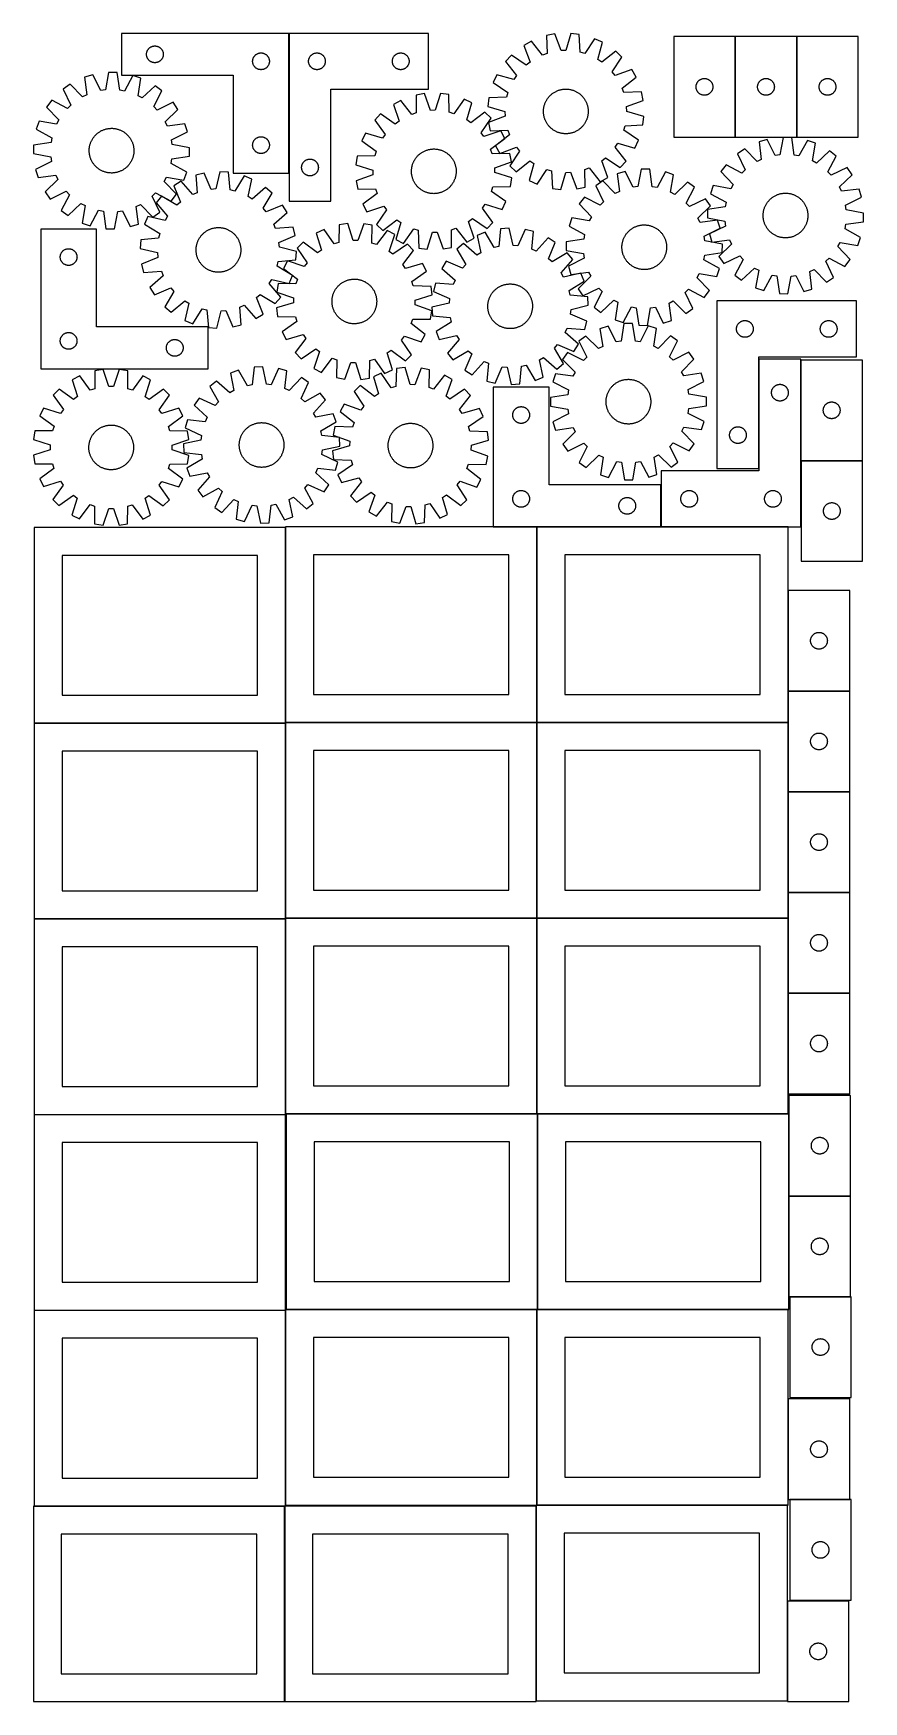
# Model space of a CAD drawing. Header units: millimetres. Extents: x 7 to 1493, y 8 to 2993.
import ezdxf

# ---------------------------------------------------------------- set-up
doc = ezdxf.new("R2010")
doc.units = ezdxf.units.MM
doc.layers.add('COMMON', color=5, linetype='CONTINUOUS', true_color=0x0000ff)
doc.layers.add('CUT', color=7, linetype='CONTINUOUS', true_color=0x000000)

msp = doc.modelspace()

# ---------------------------------------------------------------- linework, layer by layer
at = {"layer": 'COMMON'}
for p, q in [((464.325769, 2993.408991), (464.325769, 2743.408991)), ((1263.428401, 2987.707089), (1263.428401, 2807.707089)), ((1373.628403, 2807.707089), (1373.628403, 2987.707089)), ((1305.904269, 2410.374329), (1305.904269, 2214.451471)), ((1381.10427, 2408.794492), (1381.10427, 2228.794492)), ((1381.488001, 2228.694491), (1491.204271, 2228.694491)), ((457.949575, 2108.849549), (457.949575, 1760.174328)), ((908.049576, 2110.274329), (830.093383, 2110.274329)), ((908.149576, 2110.174328), (908.149576, 1760.174328)), ((1130.093383, 2110.274329), (908.249577, 2110.274329)), ((1358.249577, 2110.274329), (1131.00427, 2110.274329)), ((1358.349577, 1996.473407), (1358.349577, 1816.473407)), ((1358.349577, 1816.273406), (1358.349577, 1760.174328)), ((1468.449578, 1816.373407), (1358.449578, 1816.373407)), ((7.849575, 1758.749548), (457.849575, 1758.749548)), ((457.949575, 1758.649548), (457.949575, 1409.974327)), ((458.049576, 1760.074327), (908.049576, 1760.074327)), ((908.149576, 1759.974327), (908.149576, 1409.974327)), ((908.249577, 1760.074327), (1358.249577, 1760.074327)), ((1358.349577, 1759.974327), (1358.349577, 1636.273406)), ((1358.349577, 1636.073405), (1358.349577, 1456.073405)), ((1358.449578, 1636.173405), (1468.449578, 1636.173405)), ((1358.349577, 1455.873404), (1358.349577, 1409.974327)), ((1358.449578, 1455.973404), (1468.449578, 1455.973404)), ((457.849575, 1408.549548), (7.849575, 1408.549548)), ((457.949576, 1059.774326), (457.949576, 1408.449547)), ((458.049576, 1409.874326), (908.049576, 1409.874326)), ((908.149576, 1409.774326), (908.149576, 1059.774326)), ((908.249577, 1409.874326), (1358.249577, 1409.874326)), ((1358.349577, 1409.774326), (1358.349577, 1275.873404)), ((1358.349577, 1275.673403), (1358.349577, 1095.673403)), ((1358.449578, 1275.773403), (1468.449578, 1275.773403)), ((7.849575, 1058.349546), (457.849575, 1058.349546)), ((908.049576, 1059.674326), (459.374233, 1059.674326)), ((909.474233, 1059.574325), (909.474233, 709.574325)), ((1358.249577, 1059.674326), (909.574234, 1059.674326)), ((1359.674234, 1059.574325), (1359.674234, 912.823843)), ((1359.674234, 912.623842), (1359.674234, 732.623842)), ((1359.774235, 912.723842), (1469.774235, 912.723842)), ((1361.099119, 732.523841), (1469.774235, 732.523841)), ((7.849575, 708.149545), (457.849575, 708.149545)), ((457.949575, 708.049545), (457.949575, 359.374324)), ((459.374233, 709.474324), (908.049576, 709.474324)), ((908.149576, 709.374324), (908.149576, 359.374324)), ((909.574234, 709.474324), (1358.249577, 709.474324)), ((1358.349577, 549.574343), (1358.349577, 369.574343)), ((908.249577, 359.274323), (1356.924737, 359.274323)), ((1361.099119, 369.474342), (1468.449578, 369.474342)), ((7.849575, 357.949544), (456.524735, 357.949544)), ((456.624735, 357.849544), (456.624735, 7.849544)), ((906.824736, 357.849544), (906.824736, 9.174323)), ((1357.024737, 187.849544), (1357.024737, 9.174323))]:
    msp.add_line(p, q, dxfattribs=at)
at = {"layer": 'CUT'}
for p, q in [((464.225769, 2993.408991), (164.225769, 2993.408991)), ((164.225769, 2993.408991), (164.225769, 2918.408991)), ((464.225769, 2743.408991), (464.225769, 2993.408991)), ((464.42577, 2993.408991), (464.42577, 2693.408991)), ((714.42577, 2993.408991), (464.42577, 2993.408991)), ((714.42577, 2893.408991), (714.42577, 2993.408991)), ((940.424761, 2992.294805), (925.334091, 2989.294432)), ((925.334091, 2989.294432), (926.403291, 2957.548069)), ((951.580644, 2962.553907), (940.424761, 2992.294805)), ((968.941702, 2993.412784), (960.148406, 2962.889797)), ((984.220948, 2991.603034), (968.941702, 2993.412784)), ((985.64038, 2959.870402), (984.220948, 2991.603034)), ((1153.328401, 2987.707089), (1153.328401, 2807.707089)), ((1263.328401, 2987.707089), (1153.328401, 2987.707089)), ((1263.328401, 2807.707089), (1263.328401, 2987.707089)), ((1263.528402, 2987.707089), (1263.528402, 2807.707089)), ((1373.528402, 2987.707089), (1263.528402, 2987.707089)), ((1373.528402, 2807.707089), (1373.528402, 2987.707089)), ((1483.728403, 2987.707089), (1373.728403, 2987.707089)), ((1373.728403, 2987.707089), (1373.728403, 2807.707089)), ((1483.728403, 2807.707089), (1483.728403, 2987.707089)), ((209.225769, 2955.908991), (209.245658, 2956.681172)), ((209.245658, 2955.136809), (209.225769, 2955.908991)), ((209.245658, 2956.681172), (209.305271, 2957.451305)), ((209.305271, 2957.451305), (209.404451, 2958.217349)), ((209.404451, 2958.217349), (209.542934, 2958.977272)), ((209.542934, 2958.977272), (209.720353, 2959.729057)), ((209.720353, 2959.729057), (209.936238, 2960.470713)), ((209.936238, 2960.470713), (210.190017, 2961.200272)), ((210.190017, 2961.200272), (210.481015, 2961.915799)), ((210.481015, 2961.915799), (210.808463, 2962.615397)), ((210.808463, 2962.615397), (211.17149, 2963.297212)), ((211.17149, 2963.297212), (211.569136, 2963.959433)), ((211.569136, 2963.959433), (212.000344, 2964.600307)), ((212.000344, 2964.600307), (212.463972, 2965.218133)), ((212.463972, 2965.218133), (212.95879, 2965.811272)), ((212.95879, 2965.811272), (213.483486, 2966.378153)), ((213.483486, 2966.378153), (214.036669, 2966.917271)), ((214.036669, 2966.917271), (214.616871, 2967.427197)), ((214.616871, 2967.427197), (215.222555, 2967.906579)), ((215.222555, 2967.906579), (215.852113, 2968.354146)), ((215.852113, 2968.354146), (216.503877, 2968.76871)), ((216.503877, 2968.76871), (217.176118, 2969.149172)), ((217.176118, 2969.149172), (217.867053, 2969.494524)), ((217.867053, 2969.494524), (218.574851, 2969.80385)), ((218.574851, 2969.80385), (219.297633, 2970.076329)), ((219.297633, 2970.076329), (220.033484, 2970.311239)), ((220.033484, 2970.311239), (220.780453, 2970.507956)), ((220.780453, 2970.507956), (221.536558, 2970.66596)), ((221.536558, 2970.66596), (222.299794, 2970.784831)), ((222.299794, 2970.784831), (223.068137, 2970.864253)), ((223.068137, 2970.864253), (223.83955, 2970.904018)), ((223.83955, 2970.904018), (224.611988, 2970.904018)), ((224.611988, 2970.904018), (225.383401, 2970.864253)), ((225.383401, 2970.864253), (226.151744, 2970.784831)), ((226.151744, 2970.784831), (226.91498, 2970.66596)), ((226.91498, 2970.66596), (227.671085, 2970.507956)), ((227.671085, 2970.507956), (228.418053, 2970.311239)), ((228.418053, 2970.311239), (229.153905, 2970.076329)), ((229.153905, 2970.076329), (229.876687, 2969.80385)), ((229.876687, 2969.80385), (230.584485, 2969.494524)), ((230.584485, 2969.494524), (231.27542, 2969.149172)), ((231.27542, 2969.149172), (231.947661, 2968.76871)), ((231.947661, 2968.76871), (232.599425, 2968.354146)), ((232.599425, 2968.354146), (233.228983, 2967.906579)), ((233.228983, 2967.906579), (233.834667, 2967.427197)), ((233.834667, 2967.427197), (234.414869, 2966.917271)), ((234.414869, 2966.917271), (234.968052, 2966.378153)), ((234.968052, 2966.378153), (235.492748, 2965.811272)), ((235.492748, 2965.811272), (235.987566, 2965.218133)), ((235.987566, 2965.218133), (236.451194, 2964.600307)), ((236.451194, 2964.600307), (236.882402, 2963.959433)), ((236.882402, 2963.959433), (237.280048, 2963.297212)), ((237.280048, 2963.297212), (237.643075, 2962.615397)), ((237.643075, 2962.615397), (237.970523, 2961.915799)), ((237.970523, 2961.915799), (238.261521, 2961.200272)), ((238.261521, 2961.200272), (238.5153, 2960.470713)), ((238.5153, 2960.470713), (238.731185, 2959.729057)), ((238.731185, 2959.729057), (238.908604, 2958.977272)), ((238.908604, 2958.977272), (239.047087, 2958.217349)), ((239.047087, 2958.217349), (239.146267, 2957.451305)), ((239.146267, 2957.451305), (239.20588, 2956.681172)), ((239.20588, 2956.681172), (239.225769, 2955.908991)), ((239.225769, 2955.908991), (239.20588, 2955.136809)), ((405.222555, 2955.406579), (405.852113, 2955.854146)), ((405.852113, 2955.854146), (406.503877, 2956.26871)), ((406.503877, 2956.26871), (407.176118, 2956.649172)), ((407.176118, 2956.649172), (407.867053, 2956.994524)), ((407.867053, 2956.994524), (408.574851, 2957.30385)), ((408.574851, 2957.30385), (409.297633, 2957.576329)), ((409.297633, 2957.576329), (410.033484, 2957.811239)), ((410.033484, 2957.811239), (410.780453, 2958.007956)), ((410.780453, 2958.007956), (411.536558, 2958.16596)), ((411.536558, 2958.16596), (412.299794, 2958.284831)), ((412.299794, 2958.284831), (413.068137, 2958.364253)), ((413.068137, 2958.364253), (413.83955, 2958.404018)), ((413.83955, 2958.404018), (414.611988, 2958.404018)), ((414.611988, 2958.404018), (415.383401, 2958.364253)), ((415.383401, 2958.364253), (416.151744, 2958.284831)), ((416.151744, 2958.284831), (416.91498, 2958.16596)), ((416.91498, 2958.16596), (417.671085, 2958.007956)), ((417.671085, 2958.007956), (418.418053, 2957.811239)), ((418.418053, 2957.811239), (419.153905, 2957.576329)), ((419.153905, 2957.576329), (419.876687, 2957.30385)), ((419.876687, 2957.30385), (420.584485, 2956.994524)), ((420.584485, 2956.994524), (421.27542, 2956.649172)), ((421.27542, 2956.649172), (421.947661, 2956.26871)), ((421.947661, 2956.26871), (422.599425, 2955.854146)), ((422.599425, 2955.854146), (423.228983, 2955.406579)), ((505.734454, 2955.634416), (506.375327, 2956.065624)), ((506.375327, 2956.065624), (507.037549, 2956.463269)), ((507.037549, 2956.463269), (507.719363, 2956.826297)), ((507.719363, 2956.826297), (508.418961, 2957.153744)), ((508.418961, 2957.153744), (509.134489, 2957.444743)), ((509.134489, 2957.444743), (509.864047, 2957.698521)), ((509.864047, 2957.698521), (510.605703, 2957.914406)), ((510.605703, 2957.914406), (511.357489, 2958.091826)), ((511.357489, 2958.091826), (512.117411, 2958.230309)), ((512.117411, 2958.230309), (512.883455, 2958.329489)), ((512.883455, 2958.329489), (513.653589, 2958.389102)), ((513.653589, 2958.389102), (514.42577, 2958.408991)), ((514.42577, 2958.408991), (515.197951, 2958.389102)), ((515.197951, 2958.389102), (515.968085, 2958.329489)), ((515.968085, 2958.329489), (516.734129, 2958.230309)), ((516.734129, 2958.230309), (517.494051, 2958.091826)), ((517.494051, 2958.091826), (518.245837, 2957.914406)), ((518.245837, 2957.914406), (518.987492, 2957.698521)), ((518.987492, 2957.698521), (519.717051, 2957.444743)), ((519.717051, 2957.444743), (520.432579, 2957.153744)), ((520.432579, 2957.153744), (521.132177, 2956.826297)), ((521.132177, 2956.826297), (521.813991, 2956.463269)), ((521.813991, 2956.463269), (522.476213, 2956.065624)), ((522.476213, 2956.065624), (523.117086, 2955.634416)), ((655.734454, 2955.634416), (656.375327, 2956.065624)), ((656.375327, 2956.065624), (657.037549, 2956.463269)), ((657.037549, 2956.463269), (657.719363, 2956.826297)), ((657.719363, 2956.826297), (658.418961, 2957.153744)), ((658.418961, 2957.153744), (659.134489, 2957.444743)), ((659.134489, 2957.444743), (659.864047, 2957.698521)), ((659.864047, 2957.698521), (660.605703, 2957.914406)), ((660.605703, 2957.914406), (661.357489, 2958.091826)), ((661.357489, 2958.091826), (662.117411, 2958.230309)), ((662.117411, 2958.230309), (662.883455, 2958.329489)), ((662.883455, 2958.329489), (663.653589, 2958.389102)), ((663.653589, 2958.389102), (664.42577, 2958.408991)), ((664.42577, 2958.408991), (665.197951, 2958.389102)), ((665.197951, 2958.389102), (665.968085, 2958.329489)), ((665.968085, 2958.329489), (666.734129, 2958.230309)), ((666.734129, 2958.230309), (667.494051, 2958.091826)), ((667.494051, 2958.091826), (668.245837, 2957.914406)), ((668.245837, 2957.914406), (668.987492, 2957.698521)), ((668.987492, 2957.698521), (669.717051, 2957.444743)), ((669.717051, 2957.444743), (670.432579, 2957.153744)), ((670.432579, 2957.153744), (671.132177, 2956.826297)), ((671.132177, 2956.826297), (671.813991, 2956.463269)), ((671.813991, 2956.463269), (672.476213, 2956.065624)), ((672.476213, 2956.065624), (673.117086, 2955.634416)), ((898.558342, 2979.418952), (885.133429, 2971.902154)), ((885.133429, 2971.902154), (895.960464, 2942.03997)), ((918.358661, 2954.581034), (898.558342, 2979.418952)), ((926.403291, 2957.548069), (918.358661, 2954.581034)), ((960.148406, 2962.889797), (951.580644, 2962.553907)), ((993.892602, 2957.542269), (985.64038, 2959.870402)), ((1011.687645, 2983.854076), (993.892602, 2957.542269)), ((1025.659828, 2977.411355), (1011.687645, 2983.854076)), ((1017.203866, 2946.793199), (1025.659828, 2977.411355)), ((1049.38765, 2961.553981), (1024.332763, 2942.028936)), ((1060.685075, 2951.108948), (1049.38765, 2961.553981)), ((209.305271, 2954.366676), (209.245658, 2955.136809)), ((209.404451, 2953.600632), (209.305271, 2954.366676)), ((209.542934, 2952.84071), (209.404451, 2953.600632)), ((209.720353, 2952.088924), (209.542934, 2952.84071)), ((209.936238, 2951.347268), (209.720353, 2952.088924)), ((210.190017, 2950.617709), (209.936238, 2951.347268)), ((210.481015, 2949.902182), (210.190017, 2950.617709)), ((210.808463, 2949.202584), (210.481015, 2949.902182)), ((211.17149, 2948.520769), (210.808463, 2949.202584)), ((211.569136, 2947.858548), (211.17149, 2948.520769)), ((212.000344, 2947.217674), (211.569136, 2947.858548)), ((212.463972, 2946.599848), (212.000344, 2947.217674)), ((212.95879, 2946.006709), (212.463972, 2946.599848)), ((213.483486, 2945.439828), (212.95879, 2946.006709)), ((214.036669, 2944.90071), (213.483486, 2945.439828)), ((214.616871, 2944.390784), (214.036669, 2944.90071)), ((215.222555, 2943.911402), (214.616871, 2944.390784)), ((215.852113, 2943.463835), (215.222555, 2943.911402)), ((216.503877, 2943.049271), (215.852113, 2943.463835)), ((217.176118, 2942.668809), (216.503877, 2943.049271)), ((217.867053, 2942.323457), (217.176118, 2942.668809)), ((218.574851, 2942.014131), (217.867053, 2942.323457)), ((219.297633, 2941.741652), (218.574851, 2942.014131)), ((220.033484, 2941.506742), (219.297633, 2941.741652)), ((220.780453, 2941.310025), (220.033484, 2941.506742)), ((221.536558, 2941.152021), (220.780453, 2941.310025)), ((222.299794, 2941.03315), (221.536558, 2941.152021)), ((223.068137, 2940.953728), (222.299794, 2941.03315)), ((223.83955, 2940.913963), (223.068137, 2940.953728)), ((224.611988, 2940.913963), (223.83955, 2940.913963)), ((225.383401, 2940.953728), (224.611988, 2940.913963)), ((226.151744, 2941.03315), (225.383401, 2940.953728)), ((226.91498, 2941.152021), (226.151744, 2941.03315)), ((227.671085, 2941.310025), (226.91498, 2941.152021)), ((228.418053, 2941.506742), (227.671085, 2941.310025)), ((229.153905, 2941.741652), (228.418053, 2941.506742)), ((229.876687, 2942.014131), (229.153905, 2941.741652)), ((230.584485, 2942.323457), (229.876687, 2942.014131)), ((231.27542, 2942.668809), (230.584485, 2942.323457)), ((231.947661, 2943.049271), (231.27542, 2942.668809)), ((232.599425, 2943.463835), (231.947661, 2943.049271)), ((233.228983, 2943.911402), (232.599425, 2943.463835)), ((233.834667, 2944.390784), (233.228983, 2943.911402)), ((234.414869, 2944.90071), (233.834667, 2944.390784)), ((234.968052, 2945.439828), (234.414869, 2944.90071)), ((235.492748, 2946.006709), (234.968052, 2945.439828)), ((235.987566, 2946.599848), (235.492748, 2946.006709)), ((236.451194, 2947.217674), (235.987566, 2946.599848)), ((236.882402, 2947.858548), (236.451194, 2947.217674)), ((237.280048, 2948.520769), (236.882402, 2947.858548)), ((237.643075, 2949.202584), (237.280048, 2948.520769)), ((237.970523, 2949.902182), (237.643075, 2949.202584)), ((238.261521, 2950.617709), (237.970523, 2949.902182)), ((238.5153, 2951.347268), (238.261521, 2950.617709)), ((238.731185, 2952.088924), (238.5153, 2951.347268)), ((238.908604, 2952.84071), (238.731185, 2952.088924)), ((239.047087, 2953.600632), (238.908604, 2952.84071)), ((239.146267, 2954.366676), (239.047087, 2953.600632)), ((239.20588, 2955.136809), (239.146267, 2954.366676)), ((399.225769, 2943.408991), (399.245658, 2944.181172)), ((399.245658, 2942.636809), (399.225769, 2943.408991)), ((399.245658, 2944.181172), (399.305271, 2944.951305)), ((399.305271, 2941.866676), (399.245658, 2942.636809)), ((399.305271, 2944.951305), (399.404451, 2945.717349)), ((399.404451, 2941.100632), (399.305271, 2941.866676)), ((399.404451, 2945.717349), (399.542934, 2946.477272)), ((399.542934, 2940.34071), (399.404451, 2941.100632)), ((399.542934, 2946.477272), (399.720353, 2947.229057)), ((399.720353, 2939.588924), (399.542934, 2940.34071)), ((399.720353, 2947.229057), (399.936238, 2947.970713)), ((399.936238, 2938.847268), (399.720353, 2939.588924)), ((399.936238, 2947.970713), (400.190017, 2948.700272)), ((400.190017, 2938.117709), (399.936238, 2938.847268)), ((400.190017, 2948.700272), (400.481015, 2949.415799)), ((400.481015, 2937.402182), (400.190017, 2938.117709)), ((400.481015, 2949.415799), (400.808463, 2950.115397)), ((400.808463, 2936.702584), (400.481015, 2937.402182)), ((400.808463, 2950.115397), (401.17149, 2950.797212)), ((401.17149, 2936.020769), (400.808463, 2936.702584)), ((401.17149, 2950.797212), (401.569136, 2951.459433)), ((401.569136, 2935.358548), (401.17149, 2936.020769)), ((401.569136, 2951.459433), (402.000344, 2952.100307)), ((402.000344, 2934.717674), (401.569136, 2935.358548)), ((402.000344, 2952.100307), (402.463972, 2952.718133)), ((402.463972, 2934.099848), (402.000344, 2934.717674)), ((402.463972, 2952.718133), (402.95879, 2953.311272)), ((402.95879, 2933.506709), (402.463972, 2934.099848)), ((402.95879, 2953.311272), (403.483486, 2953.878153)), ((403.483486, 2932.939828), (402.95879, 2933.506709)), ((403.483486, 2953.878153), (404.036669, 2954.417271)), ((404.036669, 2932.40071), (403.483486, 2932.939828)), ((404.036669, 2954.417271), (404.616871, 2954.927197)), ((404.616871, 2931.890784), (404.036669, 2932.40071)), ((404.616871, 2954.927197), (405.222555, 2955.406579)), ((405.222555, 2931.411402), (404.616871, 2931.890784)), ((405.852113, 2930.963835), (405.222555, 2931.411402)), ((406.503877, 2930.549271), (405.852113, 2930.963835)), ((407.176118, 2930.168809), (406.503877, 2930.549271)), ((407.867053, 2929.823457), (407.176118, 2930.168809)), ((408.574851, 2929.514131), (407.867053, 2929.823457)), ((409.297633, 2929.241652), (408.574851, 2929.514131)), ((410.033484, 2929.006742), (409.297633, 2929.241652)), ((410.780453, 2928.810025), (410.033484, 2929.006742)), ((411.536558, 2928.652021), (410.780453, 2928.810025)), ((412.299794, 2928.53315), (411.536558, 2928.652021)), ((413.068137, 2928.453728), (412.299794, 2928.53315)), ((413.83955, 2928.413963), (413.068137, 2928.453728)), ((414.611988, 2928.413963), (413.83955, 2928.413963)), ((415.383401, 2928.453728), (414.611988, 2928.413963)), ((416.151744, 2928.53315), (415.383401, 2928.453728)), ((416.91498, 2928.652021), (416.151744, 2928.53315)), ((417.671085, 2928.810025), (416.91498, 2928.652021)), ((418.418053, 2929.006742), (417.671085, 2928.810025)), ((419.153905, 2929.241652), (418.418053, 2929.006742)), ((419.876687, 2929.514131), (419.153905, 2929.241652)), ((420.584485, 2929.823457), (419.876687, 2929.514131)), ((421.27542, 2930.168809), (420.584485, 2929.823457)), ((421.947661, 2930.549271), (421.27542, 2930.168809)), ((422.599425, 2930.963835), (421.947661, 2930.549271)), ((423.228983, 2931.411402), (422.599425, 2930.963835)), ((423.228983, 2955.406579), (423.834667, 2954.927197)), ((423.834667, 2931.890784), (423.228983, 2931.411402)), ((423.834667, 2954.927197), (424.414869, 2954.417271)), ((424.414869, 2932.40071), (423.834667, 2931.890784)), ((424.414869, 2954.417271), (424.968052, 2953.878153)), ((424.968052, 2932.939828), (424.414869, 2932.40071)), ((424.968052, 2953.878153), (425.492748, 2953.311272)), ((425.492748, 2933.506709), (424.968052, 2932.939828)), ((425.492748, 2953.311272), (425.987566, 2952.718133)), ((425.987566, 2934.099848), (425.492748, 2933.506709)), ((425.987566, 2952.718133), (426.451194, 2952.100307)), ((426.451194, 2934.717674), (425.987566, 2934.099848)), ((426.451194, 2952.100307), (426.882402, 2951.459433)), ((426.882402, 2935.358548), (426.451194, 2934.717674)), ((426.882402, 2951.459433), (427.280048, 2950.797212)), ((427.280048, 2936.020769), (426.882402, 2935.358548)), ((427.280048, 2950.797212), (427.643075, 2950.115397)), ((427.643075, 2936.702584), (427.280048, 2936.020769)), ((427.643075, 2950.115397), (427.970523, 2949.415799)), ((427.970523, 2937.402182), (427.643075, 2936.702584)), ((427.970523, 2949.415799), (428.261521, 2948.700272)), ((428.261521, 2938.117709), (427.970523, 2937.402182)), ((428.261521, 2948.700272), (428.5153, 2947.970713)), ((428.5153, 2938.847268), (428.261521, 2938.117709)), ((428.5153, 2947.970713), (428.731185, 2947.229057)), ((428.731185, 2939.588924), (428.5153, 2938.847268)), ((428.731185, 2947.229057), (428.908604, 2946.477272)), ((428.908604, 2940.34071), (428.731185, 2939.588924)), ((428.908604, 2946.477272), (429.047087, 2945.717349)), ((429.047087, 2941.100632), (428.908604, 2940.34071)), ((429.047087, 2945.717349), (429.146267, 2944.951305)), ((429.146267, 2941.866676), (429.047087, 2941.100632)), ((429.146267, 2944.951305), (429.20588, 2944.181172)), ((429.20588, 2942.636809), (429.146267, 2941.866676)), ((429.20588, 2944.181172), (429.225769, 2943.408991)), ((429.225769, 2943.408991), (429.20588, 2942.636809)), ((499.430743, 2943.795209), (499.470507, 2944.566622)), ((499.430743, 2943.022772), (499.430743, 2943.795209)), ((499.470507, 2942.251359), (499.430743, 2943.022772)), ((499.470507, 2944.566622), (499.54993, 2945.334966)), ((499.54993, 2941.483015), (499.470507, 2942.251359)), ((499.54993, 2945.334966), (499.668801, 2946.098202)), ((499.668801, 2940.719779), (499.54993, 2941.483015)), ((499.668801, 2946.098202), (499.826804, 2946.854307)), ((499.826804, 2939.963674), (499.668801, 2940.719779)), ((499.826804, 2946.854307), (500.023522, 2947.601275)), ((500.023522, 2939.216706), (499.826804, 2939.963674)), ((500.023522, 2947.601275), (500.258432, 2948.337126)), ((500.258432, 2938.480855), (500.023522, 2939.216706)), ((500.258432, 2948.337126), (500.53091, 2949.059909)), ((500.53091, 2937.758072), (500.258432, 2938.480855)), ((500.53091, 2949.059909), (500.840236, 2949.767706)), ((500.840236, 2937.050275), (500.53091, 2937.758072)), ((500.840236, 2949.767706), (501.185588, 2950.458642)), ((501.185588, 2936.359339), (500.840236, 2937.050275)), ((501.185588, 2950.458642), (501.566051, 2951.130883)), ((501.566051, 2935.687098), (501.185588, 2936.359339)), ((501.566051, 2951.130883), (501.980615, 2951.782646)), ((501.980615, 2935.035335), (501.566051, 2935.687098)), ((501.980615, 2951.782646), (502.428181, 2952.412205)), ((502.428181, 2934.405776), (501.980615, 2935.035335)), ((502.428181, 2952.412205), (502.907563, 2953.017888)), ((502.907563, 2933.800093), (502.428181, 2934.405776)), ((502.907563, 2953.017888), (503.417489, 2953.598091)), ((503.417489, 2933.21989), (502.907563, 2933.800093)), ((503.417489, 2953.598091), (503.956608, 2954.151273)), ((503.956608, 2932.666708), (503.417489, 2933.21989)), ((503.956608, 2954.151273), (504.523488, 2954.675969)), ((504.523488, 2932.142012), (503.956608, 2932.666708)), ((504.523488, 2954.675969), (505.116628, 2955.170788)), ((505.116628, 2931.647193), (504.523488, 2932.142012)), ((505.116628, 2955.170788), (505.734454, 2955.634416)), ((505.734454, 2931.183565), (505.116628, 2931.647193)), ((506.375327, 2930.752357), (505.734454, 2931.183565)), ((507.037549, 2930.354712), (506.375327, 2930.752357)), ((507.719363, 2929.991684), (507.037549, 2930.354712)), ((508.418961, 2929.664237), (507.719363, 2929.991684)), ((509.134489, 2929.373238), (508.418961, 2929.664237)), ((509.864047, 2929.11946), (509.134489, 2929.373238)), ((510.605703, 2928.903575), (509.864047, 2929.11946)), ((511.357489, 2928.726155), (510.605703, 2928.903575)), ((512.117411, 2928.587672), (511.357489, 2928.726155)), ((512.883455, 2928.488492), (512.117411, 2928.587672)), ((513.653589, 2928.428879), (512.883455, 2928.488492)), ((514.42577, 2928.408991), (513.653589, 2928.428879)), ((515.197951, 2928.428879), (514.42577, 2928.408991)), ((515.968085, 2928.488492), (515.197951, 2928.428879)), ((516.734129, 2928.587672), (515.968085, 2928.488492)), ((517.494051, 2928.726155), (516.734129, 2928.587672)), ((518.245837, 2928.903575), (517.494051, 2928.726155)), ((518.987492, 2929.11946), (518.245837, 2928.903575)), ((519.717051, 2929.373238), (518.987492, 2929.11946)), ((520.432579, 2929.664237), (519.717051, 2929.373238)), ((521.132177, 2929.991684), (520.432579, 2929.664237)), ((521.813991, 2930.354712), (521.132177, 2929.991684)), ((522.476213, 2930.752357), (521.813991, 2930.354712)), ((523.117086, 2931.183565), (522.476213, 2930.752357)), ((523.117086, 2955.634416), (523.734912, 2955.170788)), ((523.734912, 2931.647193), (523.117086, 2931.183565)), ((523.734912, 2955.170788), (524.328052, 2954.675969)), ((524.328052, 2932.142012), (523.734912, 2931.647193)), ((524.328052, 2954.675969), (524.894932, 2954.151273)), ((524.894932, 2932.666708), (524.328052, 2932.142012)), ((524.894932, 2954.151273), (525.43405, 2953.598091)), ((525.43405, 2933.21989), (524.894932, 2932.666708)), ((525.43405, 2953.598091), (525.943977, 2953.017888)), ((525.943977, 2933.800093), (525.43405, 2933.21989)), ((525.943977, 2953.017888), (526.423359, 2952.412205)), ((526.423359, 2934.405776), (525.943977, 2933.800093)), ((526.423359, 2952.412205), (526.870925, 2951.782646)), ((526.870925, 2935.035335), (526.423359, 2934.405776)), ((526.870925, 2951.782646), (527.285489, 2951.130883)), ((527.285489, 2935.687098), (526.870925, 2935.035335)), ((527.285489, 2951.130883), (527.665952, 2950.458642)), ((527.665952, 2936.359339), (527.285489, 2935.687098)), ((527.665952, 2950.458642), (528.011304, 2949.767706)), ((528.011304, 2937.050275), (527.665952, 2936.359339)), ((528.011304, 2949.767706), (528.320629, 2949.059909)), ((528.320629, 2937.758072), (528.011304, 2937.050275)), ((528.320629, 2949.059909), (528.593108, 2948.337126)), ((528.593108, 2938.480855), (528.320629, 2937.758072)), ((528.593108, 2948.337126), (528.828018, 2947.601275)), ((528.828018, 2939.216706), (528.593108, 2938.480855)), ((528.828018, 2947.601275), (529.024736, 2946.854307)), ((529.024736, 2939.963674), (528.828018, 2939.216706)), ((529.024736, 2946.854307), (529.182739, 2946.098202)), ((529.182739, 2940.719779), (529.024736, 2939.963674)), ((529.182739, 2946.098202), (529.30161, 2945.334966)), ((529.30161, 2941.483015), (529.182739, 2940.719779)), ((529.30161, 2945.334966), (529.381033, 2944.566622)), ((529.381033, 2942.251359), (529.30161, 2941.483015)), ((529.381033, 2944.566622), (529.420797, 2943.795209)), ((529.420797, 2943.022772), (529.381033, 2942.251359)), ((529.420797, 2943.795209), (529.420797, 2943.022772)), ((649.430743, 2943.795209), (649.470507, 2944.566622)), ((649.430743, 2943.022772), (649.430743, 2943.795209)), ((649.470507, 2942.251359), (649.430743, 2943.022772)), ((649.470507, 2944.566622), (649.54993, 2945.334966)), ((649.54993, 2941.483015), (649.470507, 2942.251359)), ((649.54993, 2945.334966), (649.668801, 2946.098202)), ((649.668801, 2940.719779), (649.54993, 2941.483015)), ((649.668801, 2946.098202), (649.826804, 2946.854307)), ((649.826804, 2939.963674), (649.668801, 2940.719779)), ((649.826804, 2946.854307), (650.023522, 2947.601275)), ((650.023522, 2939.216706), (649.826804, 2939.963674)), ((650.023522, 2947.601275), (650.258432, 2948.337126)), ((650.258432, 2938.480855), (650.023522, 2939.216706)), ((650.258432, 2948.337126), (650.53091, 2949.059909)), ((650.53091, 2937.758072), (650.258432, 2938.480855)), ((650.53091, 2949.059909), (650.840236, 2949.767706)), ((650.840236, 2937.050275), (650.53091, 2937.758072)), ((650.840236, 2949.767706), (651.185588, 2950.458642)), ((651.185588, 2936.359339), (650.840236, 2937.050275)), ((651.185588, 2950.458642), (651.566051, 2951.130883)), ((651.566051, 2935.687098), (651.185588, 2936.359339)), ((651.566051, 2951.130883), (651.980615, 2951.782646)), ((651.980615, 2935.035335), (651.566051, 2935.687098)), ((651.980615, 2951.782646), (652.428181, 2952.412205)), ((652.428181, 2934.405776), (651.980615, 2935.035335)), ((652.428181, 2952.412205), (652.907563, 2953.017888)), ((652.907563, 2933.800093), (652.428181, 2934.405776)), ((652.907563, 2953.017888), (653.417489, 2953.598091)), ((653.417489, 2933.21989), (652.907563, 2933.800093)), ((653.417489, 2953.598091), (653.956608, 2954.151273)), ((653.956608, 2932.666708), (653.417489, 2933.21989)), ((653.956608, 2954.151273), (654.523488, 2954.675969)), ((654.523488, 2932.142012), (653.956608, 2932.666708)), ((654.523488, 2954.675969), (655.116628, 2955.170788)), ((655.116628, 2931.647193), (654.523488, 2932.142012)), ((655.116628, 2955.170788), (655.734454, 2955.634416)), ((655.734454, 2931.183565), (655.116628, 2931.647193)), ((656.375327, 2930.752357), (655.734454, 2931.183565)), ((657.037549, 2930.354712), (656.375327, 2930.752357)), ((657.719363, 2929.991684), (657.037549, 2930.354712)), ((658.418961, 2929.664237), (657.719363, 2929.991684)), ((659.134489, 2929.373238), (658.418961, 2929.664237)), ((659.864047, 2929.11946), (659.134489, 2929.373238)), ((660.605703, 2928.903575), (659.864047, 2929.11946)), ((661.357489, 2928.726155), (660.605703, 2928.903575)), ((662.117411, 2928.587672), (661.357489, 2928.726155)), ((662.883455, 2928.488492), (662.117411, 2928.587672)), ((663.653589, 2928.428879), (662.883455, 2928.488492)), ((664.42577, 2928.408991), (663.653589, 2928.428879)), ((665.197951, 2928.428879), (664.42577, 2928.408991)), ((665.968085, 2928.488492), (665.197951, 2928.428879)), ((666.734129, 2928.587672), (665.968085, 2928.488492)), ((667.494051, 2928.726155), (666.734129, 2928.587672)), ((668.245837, 2928.903575), (667.494051, 2928.726155)), ((668.987492, 2929.11946), (668.245837, 2928.903575)), ((669.717051, 2929.373238), (668.987492, 2929.11946)), ((670.432579, 2929.664237), (669.717051, 2929.373238)), ((671.132177, 2929.991684), (670.432579, 2929.664237)), ((671.813991, 2930.354712), (671.132177, 2929.991684)), ((672.476213, 2930.752357), (671.813991, 2930.354712)), ((673.117086, 2931.183565), (672.476213, 2930.752357)), ((673.117086, 2955.634416), (673.734912, 2955.170788)), ((673.734912, 2931.647193), (673.117086, 2931.183565)), ((673.734912, 2955.170788), (674.328052, 2954.675969)), ((674.328052, 2932.142012), (673.734912, 2931.647193)), ((674.328052, 2954.675969), (674.894932, 2954.151273)), ((674.894932, 2932.666708), (674.328052, 2932.142012)), ((674.894932, 2954.151273), (675.43405, 2953.598091)), ((675.43405, 2933.21989), (674.894932, 2932.666708)), ((675.43405, 2953.598091), (675.943977, 2953.017888)), ((675.943977, 2933.800093), (675.43405, 2933.21989)), ((675.943977, 2953.017888), (676.423359, 2952.412205)), ((676.423359, 2934.405776), (675.943977, 2933.800093)), ((676.423359, 2952.412205), (676.870925, 2951.782646)), ((676.870925, 2935.035335), (676.423359, 2934.405776)), ((676.870925, 2951.782646), (677.285489, 2951.130883)), ((677.285489, 2935.687098), (676.870925, 2935.035335)), ((677.285489, 2951.130883), (677.665952, 2950.458642)), ((677.665952, 2936.359339), (677.285489, 2935.687098)), ((677.665952, 2950.458642), (678.011304, 2949.767706)), ((678.011304, 2937.050275), (677.665952, 2936.359339)), ((678.011304, 2949.767706), (678.320629, 2949.059909)), ((678.320629, 2937.758072), (678.011304, 2937.050275)), ((678.320629, 2949.059909), (678.593108, 2948.337126)), ((678.593108, 2938.480855), (678.320629, 2937.758072)), ((678.593108, 2948.337126), (678.828018, 2947.601275)), ((678.828018, 2939.216706), (678.593108, 2938.480855)), ((678.828018, 2947.601275), (679.024736, 2946.854307)), ((679.024736, 2939.963674), (678.828018, 2939.216706)), ((679.024736, 2946.854307), (679.182739, 2946.098202)), ((679.182739, 2940.719779), (679.024736, 2939.963674)), ((679.182739, 2946.098202), (679.30161, 2945.334966)), ((679.30161, 2941.483015), (679.182739, 2940.719779)), ((679.30161, 2945.334966), (679.381033, 2944.566622)), ((679.381033, 2942.251359), (679.30161, 2941.483015)), ((679.381033, 2944.566622), (679.420797, 2943.795209)), ((679.420797, 2943.022772), (679.381033, 2942.251359)), ((679.420797, 2943.795209), (679.420797, 2943.022772)), ((862.71987, 2954.235853), (852.274837, 2942.938428)), ((852.274837, 2942.938428), (871.799881, 2917.88354)), ((889.22643, 2936.732224), (862.71987, 2954.235853)), ((895.960464, 2942.03997), (889.22643, 2936.732224)), ((1024.332763, 2942.028936), (1017.203866, 2946.793199)), ((1043.181447, 2924.602387), (1060.685075, 2951.108948)), ((1078.351377, 2928.695389), (1048.489192, 2917.868354)), ((1085.868174, 2915.270475), (1078.351377, 2928.695389)), ((72.64927, 2902.386664), (60.048799, 2893.557243)), ((94.848214, 2879.667033), (72.64927, 2902.386664)), ((113.007703, 2919.409632), (98.295502, 2914.906114)), ((98.295502, 2914.906114), (102.553487, 2883.428434)), ((127.099401, 2890.942128), (113.007703, 2919.409632)), ((141.267442, 2923.391215), (135.589888, 2892.138373)), ((156.65124, 2923.127995), (141.267442, 2923.391215)), ((161.256299, 2891.699216), (156.65124, 2923.127995)), ((164.225769, 2918.408991), (364.225769, 2918.408991)), ((184.758225, 2918.181966), (169.700892, 2890.213208)), ((199.307748, 2913.177774), (184.758225, 2918.181966)), ((193.975392, 2881.864187), (199.307748, 2913.177774)), ((224.510673, 2899.788285), (201.547476, 2877.841387)), ((236.80171, 2890.532966), (224.510673, 2899.788285)), ((364.225769, 2918.408991), (364.225769, 2743.408991)), ((836.417463, 2919.210606), (829.974742, 2905.238423)), ((829.974742, 2905.238423), (856.286549, 2887.44338)), ((867.035618, 2910.754643), (836.417463, 2919.210606)), ((871.799881, 2917.88354), (867.035618, 2910.754643)), ((1048.489192, 2917.868354), (1043.181447, 2924.602387)), ((1061.030256, 2895.470157), (1085.868174, 2915.270475)), ((1193.333374, 2898.093308), (1193.373138, 2898.864721)), ((1193.333374, 2897.320871), (1193.333374, 2898.093308)), ((1193.373138, 2896.549458), (1193.333374, 2897.320871)), ((1193.373138, 2898.864721), (1193.452561, 2899.633065)), ((1193.452561, 2895.781114), (1193.373138, 2896.549458)), ((1193.452561, 2899.633065), (1193.571432, 2900.396301)), ((1193.571432, 2900.396301), (1193.729435, 2901.152406)), ((1193.729435, 2901.152406), (1193.926153, 2901.899374)), ((1193.926153, 2901.899374), (1194.161063, 2902.635225)), ((1194.161063, 2902.635225), (1194.433541, 2903.358008)), ((1194.433541, 2903.358008), (1194.742867, 2904.065805)), ((1194.742867, 2904.065805), (1195.088219, 2904.756741)), ((1195.088219, 2904.756741), (1195.468682, 2905.428981)), ((1195.468682, 2905.428981), (1195.883246, 2906.080745)), ((1195.883246, 2906.080745), (1196.330812, 2906.710304)), ((1196.330812, 2906.710304), (1196.810194, 2907.315987)), ((1196.810194, 2907.315987), (1197.320121, 2907.89619)), ((1197.320121, 2907.89619), (1197.859239, 2908.449372)), ((1197.859239, 2908.449372), (1198.426119, 2908.974068)), ((1198.426119, 2908.974068), (1199.019259, 2909.468887)), ((1199.019259, 2909.468887), (1199.637085, 2909.932515)), ((1199.637085, 2909.932515), (1200.277958, 2910.363723)), ((1200.277958, 2910.363723), (1200.94018, 2910.761368)), ((1200.94018, 2910.761368), (1201.621994, 2911.124396)), ((1201.621994, 2911.124396), (1202.321592, 2911.451843)), ((1202.321592, 2911.451843), (1203.03712, 2911.742842)), ((1203.03712, 2911.742842), (1203.766679, 2911.99662)), ((1203.766679, 2911.99662), (1204.508334, 2912.212505)), ((1204.508334, 2912.212505), (1205.26012, 2912.389925)), ((1205.26012, 2912.389925), (1206.020042, 2912.528408)), ((1206.020042, 2912.528408), (1206.786086, 2912.627588)), ((1206.786086, 2912.627588), (1207.55622, 2912.687201)), ((1207.55622, 2912.687201), (1208.328401, 2912.707089)), ((1208.328401, 2912.707089), (1209.100582, 2912.687201)), ((1209.100582, 2912.687201), (1209.870716, 2912.627588)), ((1209.870716, 2912.627588), (1210.63676, 2912.528408)), ((1210.63676, 2912.528408), (1211.396682, 2912.389925)), ((1211.396682, 2912.389925), (1212.148468, 2912.212505)), ((1212.148468, 2912.212505), (1212.890123, 2911.99662)), ((1212.890123, 2911.99662), (1213.619682, 2911.742842)), ((1213.619682, 2911.742842), (1214.33521, 2911.451843)), ((1214.33521, 2911.451843), (1215.034808, 2911.124396)), ((1215.034808, 2911.124396), (1215.716622, 2910.761368)), ((1215.716622, 2910.761368), (1216.378844, 2910.363723)), ((1216.378844, 2910.363723), (1217.019717, 2909.932515)), ((1217.019717, 2909.932515), (1217.637543, 2909.468887)), ((1217.637543, 2909.468887), (1218.230683, 2908.974068)), ((1218.230683, 2908.974068), (1218.797563, 2908.449372)), ((1218.797563, 2908.449372), (1219.336682, 2907.89619)), ((1219.336682, 2907.89619), (1219.846608, 2907.315987)), ((1219.846608, 2907.315987), (1220.32599, 2906.710304)), ((1220.32599, 2906.710304), (1220.773556, 2906.080745)), ((1220.773556, 2906.080745), (1221.18812, 2905.428981)), ((1221.18812, 2905.428981), (1221.568583, 2904.756741)), ((1221.568583, 2904.756741), (1221.913935, 2904.065805)), ((1221.913935, 2904.065805), (1222.223261, 2903.358008)), ((1222.223261, 2903.358008), (1222.495739, 2902.635225)), ((1222.495739, 2902.635225), (1222.730649, 2901.899374)), ((1222.730649, 2901.899374), (1222.927367, 2901.152406)), ((1222.927367, 2901.152406), (1223.08537, 2900.396301)), ((1223.08537, 2900.396301), (1223.204241, 2899.633065)), ((1223.204241, 2899.633065), (1223.283664, 2898.864721)), ((1223.283664, 2896.549458), (1223.204241, 2895.781114)), ((1223.283664, 2898.864721), (1223.323428, 2898.093308)), ((1223.323428, 2897.320871), (1223.283664, 2896.549458)), ((1223.323428, 2898.093308), (1223.323428, 2897.320871)), ((1303.533375, 2898.093308), (1303.573139, 2898.864721)), ((1303.533375, 2897.320871), (1303.533375, 2898.093308)), ((1303.573139, 2896.549458), (1303.533375, 2897.320871)), ((1303.573139, 2898.864721), (1303.652562, 2899.633065)), ((1303.652562, 2895.781114), (1303.573139, 2896.549458)), ((1303.652562, 2899.633065), (1303.771433, 2900.396301)), ((1303.771433, 2900.396301), (1303.929436, 2901.152406)), ((1303.929436, 2901.152406), (1304.126154, 2901.899374)), ((1304.126154, 2901.899374), (1304.361064, 2902.635225)), ((1304.361064, 2902.635225), (1304.633542, 2903.358008)), ((1304.633542, 2903.358008), (1304.942868, 2904.065805)), ((1304.942868, 2904.065805), (1305.28822, 2904.756741)), ((1305.28822, 2904.756741), (1305.668683, 2905.428981)), ((1305.668683, 2905.428981), (1306.083247, 2906.080745)), ((1306.083247, 2906.080745), (1306.530813, 2906.710304)), ((1306.530813, 2906.710304), (1307.010195, 2907.315987)), ((1307.010195, 2907.315987), (1307.520122, 2907.89619)), ((1307.520122, 2907.89619), (1308.05924, 2908.449372)), ((1308.05924, 2908.449372), (1308.62612, 2908.974068)), ((1308.62612, 2908.974068), (1309.21926, 2909.468887)), ((1309.21926, 2909.468887), (1309.837086, 2909.932515)), ((1309.837086, 2909.932515), (1310.477959, 2910.363723)), ((1310.477959, 2910.363723), (1311.140181, 2910.761368)), ((1311.140181, 2910.761368), (1311.821995, 2911.124396)), ((1311.821995, 2911.124396), (1312.521593, 2911.451843)), ((1312.521593, 2911.451843), (1313.237121, 2911.742842)), ((1313.237121, 2911.742842), (1313.96668, 2911.99662)), ((1313.96668, 2911.99662), (1314.708335, 2912.212505)), ((1314.708335, 2912.212505), (1315.460121, 2912.389925)), ((1315.460121, 2912.389925), (1316.220043, 2912.528408)), ((1316.220043, 2912.528408), (1316.986087, 2912.627588)), ((1316.986087, 2912.627588), (1317.756221, 2912.687201)), ((1317.756221, 2912.687201), (1318.528402, 2912.707089)), ((1318.528402, 2912.707089), (1319.300583, 2912.687201)), ((1319.300583, 2912.687201), (1320.070717, 2912.627588)), ((1320.070717, 2912.627588), (1320.836761, 2912.528408)), ((1320.836761, 2912.528408), (1321.596683, 2912.389925)), ((1321.596683, 2912.389925), (1322.348469, 2912.212505)), ((1322.348469, 2912.212505), (1323.090124, 2911.99662)), ((1323.090124, 2911.99662), (1323.819683, 2911.742842)), ((1323.819683, 2911.742842), (1324.535211, 2911.451843)), ((1324.535211, 2911.451843), (1325.234809, 2911.124396)), ((1325.234809, 2911.124396), (1325.916623, 2910.761368)), ((1325.916623, 2910.761368), (1326.578845, 2910.363723)), ((1326.578845, 2910.363723), (1327.219718, 2909.932515)), ((1327.219718, 2909.932515), (1327.837544, 2909.468887)), ((1327.837544, 2909.468887), (1328.430684, 2908.974068)), ((1328.430684, 2908.974068), (1328.997564, 2908.449372)), ((1328.997564, 2908.449372), (1329.536683, 2907.89619)), ((1329.536683, 2907.89619), (1330.046609, 2907.315987)), ((1330.046609, 2907.315987), (1330.525991, 2906.710304)), ((1330.525991, 2906.710304), (1330.973557, 2906.080745)), ((1330.973557, 2906.080745), (1331.388121, 2905.428981)), ((1331.388121, 2905.428981), (1331.768584, 2904.756741)), ((1331.768584, 2904.756741), (1332.113936, 2904.065805)), ((1332.113936, 2904.065805), (1332.423262, 2903.358008)), ((1332.423262, 2903.358008), (1332.69574, 2902.635225)), ((1332.69574, 2902.635225), (1332.93065, 2901.899374)), ((1332.93065, 2901.899374), (1333.127368, 2901.152406)), ((1333.127368, 2901.152406), (1333.285371, 2900.396301)), ((1333.285371, 2900.396301), (1333.404242, 2899.633065)), ((1333.404242, 2899.633065), (1333.483665, 2898.864721)), ((1333.483665, 2896.549458), (1333.404242, 2895.781114)), ((1333.483665, 2898.864721), (1333.523429, 2898.093308)), ((1333.523429, 2897.320871), (1333.483665, 2896.549458)), ((1333.523429, 2898.093308), (1333.523429, 2897.320871)), ((1413.733376, 2898.093308), (1413.77314, 2898.864721)), ((1413.733376, 2897.320871), (1413.733376, 2898.093308)), ((1413.77314, 2896.549458), (1413.733376, 2897.320871)), ((1413.77314, 2898.864721), (1413.852563, 2899.633065)), ((1413.852563, 2895.781114), (1413.77314, 2896.549458)), ((1413.852563, 2899.633065), (1413.971434, 2900.396301)), ((1413.971434, 2900.396301), (1414.129437, 2901.152406)), ((1414.129437, 2901.152406), (1414.326155, 2901.899374)), ((1414.326155, 2901.899374), (1414.561065, 2902.635225)), ((1414.561065, 2902.635225), (1414.833543, 2903.358008)), ((1414.833543, 2903.358008), (1415.142869, 2904.065805)), ((1415.142869, 2904.065805), (1415.488221, 2904.756741)), ((1415.488221, 2904.756741), (1415.868684, 2905.428981)), ((1415.868684, 2905.428981), (1416.283248, 2906.080745)), ((1416.283248, 2906.080745), (1416.730814, 2906.710304)), ((1416.730814, 2906.710304), (1417.210196, 2907.315987)), ((1417.210196, 2907.315987), (1417.720123, 2907.89619)), ((1417.720123, 2907.89619), (1418.259241, 2908.449372)), ((1418.259241, 2908.449372), (1418.826121, 2908.974068)), ((1418.826121, 2908.974068), (1419.419261, 2909.468887)), ((1419.419261, 2909.468887), (1420.037087, 2909.932515)), ((1420.037087, 2909.932515), (1420.67796, 2910.363723)), ((1420.67796, 2910.363723), (1421.340182, 2910.761368)), ((1421.340182, 2910.761368), (1422.021996, 2911.124396)), ((1422.021996, 2911.124396), (1422.721594, 2911.451843)), ((1422.721594, 2911.451843), (1423.437122, 2911.742842)), ((1423.437122, 2911.742842), (1424.166681, 2911.99662)), ((1424.166681, 2911.99662), (1424.908336, 2912.212505)), ((1424.908336, 2912.212505), (1425.660122, 2912.389925)), ((1425.660122, 2912.389925), (1426.420044, 2912.528408)), ((1426.420044, 2912.528408), (1427.186088, 2912.627588)), ((1427.186088, 2912.627588), (1427.956222, 2912.687201)), ((1427.956222, 2912.687201), (1428.728403, 2912.707089)), ((1428.728403, 2912.707089), (1429.500584, 2912.687201)), ((1429.500584, 2912.687201), (1430.270718, 2912.627588)), ((1430.270718, 2912.627588), (1431.036762, 2912.528408)), ((1431.036762, 2912.528408), (1431.796684, 2912.389925)), ((1431.796684, 2912.389925), (1432.54847, 2912.212505)), ((1432.54847, 2912.212505), (1433.290125, 2911.99662)), ((1433.290125, 2911.99662), (1434.019684, 2911.742842)), ((1434.019684, 2911.742842), (1434.735212, 2911.451843)), ((1434.735212, 2911.451843), (1435.43481, 2911.124396)), ((1435.43481, 2911.124396), (1436.116624, 2910.761368)), ((1436.116624, 2910.761368), (1436.778846, 2910.363723)), ((1436.778846, 2910.363723), (1437.419719, 2909.932515)), ((1437.419719, 2909.932515), (1438.037545, 2909.468887)), ((1438.037545, 2909.468887), (1438.630685, 2908.974068)), ((1438.630685, 2908.974068), (1439.197565, 2908.449372)), ((1439.197565, 2908.449372), (1439.736684, 2907.89619)), ((1439.736684, 2907.89619), (1440.24661, 2907.315987)), ((1440.24661, 2907.315987), (1440.725992, 2906.710304)), ((1440.725992, 2906.710304), (1441.173558, 2906.080745)), ((1441.173558, 2906.080745), (1441.588122, 2905.428981)), ((1441.588122, 2905.428981), (1441.968585, 2904.756741)), ((1441.968585, 2904.756741), (1442.313937, 2904.065805)), ((1442.313937, 2904.065805), (1442.623263, 2903.358008)), ((1442.623263, 2903.358008), (1442.895741, 2902.635225)), ((1442.895741, 2902.635225), (1443.130651, 2901.899374)), ((1443.130651, 2901.899374), (1443.327369, 2901.152406)), ((1443.327369, 2901.152406), (1443.485372, 2900.396301)), ((1443.485372, 2900.396301), (1443.604243, 2899.633065)), ((1443.604243, 2899.633065), (1443.683666, 2898.864721)), ((1443.683666, 2896.549458), (1443.604243, 2895.781114)), ((1443.683666, 2898.864721), (1443.72343, 2898.093308)), ((1443.72343, 2897.320871), (1443.683666, 2896.549458)), ((1443.72343, 2898.093308), (1443.72343, 2897.320871)), ((39.526506, 2873.725417), (30.271187, 2861.434379)), ((67.659708, 2858.977615), (39.526506, 2873.725417)), ((60.048799, 2893.557243), (73.825521, 2864.935981)), ((102.553487, 2883.428434), (94.848214, 2879.667033)), ((135.589888, 2892.138373), (127.099401, 2890.942128)), ((169.700892, 2890.213208), (161.256299, 2891.699216)), ((201.547476, 2877.841387), (193.975392, 2881.864187)), ((222.053908, 2862.399763), (236.80171, 2890.532966)), ((256.633536, 2870.010673), (228.012274, 2856.233951)), ((265.462957, 2857.410202), (256.633536, 2870.010673)), ((539.42577, 2693.408991), (539.42577, 2893.408991)), ((539.42577, 2893.408991), (714.42577, 2893.408991)), ((664.832168, 2873.542433), (651.250552, 2866.312617)), ((651.250552, 2866.312617), (661.440561, 2836.227097)), ((684.100202, 2848.289361), (664.832168, 2873.542433)), ((706.962748, 2885.525704), (691.811727, 2882.84669)), ((691.811727, 2882.84669), (692.206065, 2851.084775)), ((717.484109, 2855.554455), (706.962748, 2885.525704)), ((735.497008, 2886.037436), (726.057074, 2855.708202)), ((750.734345, 2883.903406), (735.497008, 2886.037436)), ((751.479129, 2852.147776), (750.734345, 2883.903406)), ((778.030173, 2875.572522), (759.680014, 2849.644806)), ((791.862291, 2868.834342), (778.030173, 2875.572522)), ((782.757592, 2838.402793), (791.862291, 2868.834342)), ((822.225784, 2877.771726), (820.416034, 2862.49248)), ((853.958416, 2879.191158), (822.225784, 2877.771726)), ((856.286549, 2887.44338), (853.958416, 2879.191158)), ((921.90831, 2865.454697), (922.296719, 2866.649747)), ((922.296719, 2866.649747), (922.722474, 2867.832008)), ((922.722474, 2867.832008), (923.185155, 2869.000311)), ((923.185155, 2869.000311), (923.684304, 2870.153505)), ((923.684304, 2870.153505), (924.21943, 2871.290452)), ((924.21943, 2871.290452), (924.790004, 2872.410029)), ((924.790004, 2872.410029), (925.395463, 2873.511131)), ((925.395463, 2873.511131), (926.03521, 2874.592672)), ((926.03521, 2874.592672), (926.708613, 2875.653584)), ((926.708613, 2875.653584), (927.415008, 2876.692821)), ((927.415008, 2876.692821), (928.153698, 2877.709356)), ((928.153698, 2877.709356), (928.923953, 2878.702187)), ((928.923953, 2878.702187), (929.725014, 2879.670334)), ((929.725014, 2879.670334), (930.55609, 2880.612841)), ((930.55609, 2880.612841), (931.416361, 2881.528778)), ((931.416361, 2881.528778), (932.304977, 2882.417242)), ((932.304977, 2882.417242), (933.221062, 2883.277355)), ((933.221062, 2883.277355), (934.163712, 2884.108269)), ((934.163712, 2884.108269), (935.131997, 2884.909164)), ((935.131997, 2884.909164), (936.12496, 2885.679248)), ((936.12496, 2885.679248), (937.141623, 2886.417763)), ((937.141623, 2886.417763), (938.180981, 2887.12398)), ((938.180981, 2887.12398), (939.242009, 2887.797201)), ((939.242009, 2887.797201), (940.32366, 2888.436762)), ((940.32366, 2888.436762), (941.424866, 2889.042032)), ((941.424866, 2889.042032), (942.544541, 2889.612413)), ((942.544541, 2889.612413), (943.681579, 2890.147343)), ((943.681579, 2890.147343), (944.834859, 2890.646295)), ((944.834859, 2890.646295), (946.003242, 2891.108774)), ((946.003242, 2891.108774), (947.185576, 2891.534326)), ((947.185576, 2891.534326), (948.380693, 2891.922529)), ((948.380693, 2891.922529), (949.587414, 2892.273002)), ((949.587414, 2892.273002), (950.804548, 2892.585397)), ((950.804548, 2892.585397), (952.030895, 2892.859407)), ((952.030895, 2892.859407), (953.265243, 2893.094762)), ((953.265243, 2893.094762), (954.506374, 2893.291228)), ((954.506374, 2893.291228), (955.753065, 2893.448613)), ((955.753065, 2893.448613), (957.004084, 2893.566761)), ((957.004084, 2893.566761), (958.258196, 2893.645555)), ((958.258196, 2893.645555), (959.514165, 2893.684917)), ((959.514165, 2893.684917), (960.77075, 2893.684809)), ((960.77075, 2893.684809), (962.026712, 2893.645231)), ((962.026712, 2893.645231), (963.280811, 2893.566221)), ((963.280811, 2893.566221), (964.53181, 2893.447859)), ((964.53181, 2893.447859), (965.778473, 2893.29026)), ((965.778473, 2893.29026), (967.019571, 2893.09358)), ((967.019571, 2893.09358), (968.253878, 2892.858013)), ((968.253878, 2892.858013), (969.480178, 2892.583792)), ((969.480178, 2892.583792), (970.697258, 2892.271187)), ((970.697258, 2892.271187), (971.903919, 2891.920507)), ((971.903919, 2891.920507), (973.098969, 2891.532098)), ((973.098969, 2891.532098), (974.28123, 2891.106344)), ((974.28123, 2891.106344), (975.449534, 2890.643663)), ((975.449534, 2890.643663), (976.602728, 2890.144514)), ((976.602728, 2890.144514), (977.739674, 2889.609388)), ((977.739674, 2889.609388), (978.859251, 2889.038814)), ((978.859251, 2889.038814), (979.960353, 2888.433355)), ((979.960353, 2888.433355), (981.041894, 2887.793608)), ((981.041894, 2887.793608), (982.102806, 2887.120205)), ((982.102806, 2887.120205), (983.142043, 2886.413809)), ((983.142043, 2886.413809), (984.158578, 2885.67512)), ((984.158578, 2885.67512), (985.151409, 2884.904864)), ((985.151409, 2884.904864), (986.119556, 2884.103803)), ((986.119556, 2884.103803), (987.062063, 2883.272728)), ((987.062063, 2883.272728), (987.978001, 2882.412457)), ((987.978001, 2882.412457), (988.866464, 2881.523841)), ((988.866464, 2881.523841), (989.726578, 2880.607755)), ((989.726578, 2880.607755), (990.557491, 2879.665105)), ((990.557491, 2879.665105), (991.358386, 2878.696821)), ((991.358386, 2878.696821), (992.12847, 2877.703857)), ((992.12847, 2877.703857), (992.866985, 2876.687195)), ((992.866985, 2876.687195), (993.573202, 2875.647837)), ((993.573202, 2875.647837), (994.246423, 2874.586809)), ((994.246423, 2874.586809), (994.885984, 2873.505158)), ((994.885984, 2873.505158), (995.491254, 2872.403952)), ((995.491254, 2872.403952), (996.061635, 2871.284277)), ((996.061635, 2871.284277), (996.596566, 2870.147239)), ((996.596566, 2870.147239), (997.095517, 2868.993959)), ((997.095517, 2868.993959), (997.557996, 2867.825575)), ((997.557996, 2867.825575), (997.983548, 2866.643242)), ((997.983548, 2866.643242), (998.371751, 2865.448125)), ((1063.997292, 2887.425527), (1061.030256, 2895.470157)), ((1095.743655, 2888.494727), (1063.997292, 2887.425527)), ((1069.003129, 2862.248174), (1098.744027, 2873.404057)), ((1098.744027, 2873.404057), (1095.743655, 2888.494727)), ((1193.571432, 2895.017878), (1193.452561, 2895.781114)), ((1193.729435, 2894.261773), (1193.571432, 2895.017878)), ((1193.926153, 2893.514805), (1193.729435, 2894.261773)), ((1194.161063, 2892.778954), (1193.926153, 2893.514805)), ((1194.433541, 2892.056171), (1194.161063, 2892.778954)), ((1194.742867, 2891.348374), (1194.433541, 2892.056171)), ((1195.088219, 2890.657438), (1194.742867, 2891.348374)), ((1195.468682, 2889.985197), (1195.088219, 2890.657438)), ((1195.883246, 2889.333434), (1195.468682, 2889.985197)), ((1196.330812, 2888.703875), (1195.883246, 2889.333434)), ((1196.810194, 2888.098192), (1196.330812, 2888.703875)), ((1197.320121, 2887.517989), (1196.810194, 2888.098192)), ((1197.859239, 2886.964807), (1197.320121, 2887.517989)), ((1198.426119, 2886.440111), (1197.859239, 2886.964807)), ((1199.019259, 2885.945292), (1198.426119, 2886.440111)), ((1199.637085, 2885.481664), (1199.019259, 2885.945292)), ((1200.277958, 2885.050456), (1199.637085, 2885.481664)), ((1200.94018, 2884.652811), (1200.277958, 2885.050456)), ((1201.621994, 2884.289783), (1200.94018, 2884.652811)), ((1202.321592, 2883.962336), (1201.621994, 2884.289783)), ((1203.03712, 2883.671337), (1202.321592, 2883.962336)), ((1203.766679, 2883.417559), (1203.03712, 2883.671337)), ((1204.508334, 2883.201674), (1203.766679, 2883.417559)), ((1205.26012, 2883.024254), (1204.508334, 2883.201674)), ((1206.020042, 2882.885771), (1205.26012, 2883.024254)), ((1206.786086, 2882.786591), (1206.020042, 2882.885771)), ((1207.55622, 2882.726978), (1206.786086, 2882.786591)), ((1208.328401, 2882.707089), (1207.55622, 2882.726978)), ((1209.100582, 2882.726978), (1208.328401, 2882.707089)), ((1209.870716, 2882.786591), (1209.100582, 2882.726978)), ((1210.63676, 2882.885771), (1209.870716, 2882.786591)), ((1211.396682, 2883.024254), (1210.63676, 2882.885771)), ((1212.148468, 2883.201674), (1211.396682, 2883.024254)), ((1212.890123, 2883.417559), (1212.148468, 2883.201674)), ((1213.619682, 2883.671337), (1212.890123, 2883.417559)), ((1214.33521, 2883.962336), (1213.619682, 2883.671337)), ((1215.034808, 2884.289783), (1214.33521, 2883.962336)), ((1215.716622, 2884.652811), (1215.034808, 2884.289783)), ((1216.378844, 2885.050456), (1215.716622, 2884.652811)), ((1217.019717, 2885.481664), (1216.378844, 2885.050456)), ((1217.637543, 2885.945292), (1217.019717, 2885.481664)), ((1218.230683, 2886.440111), (1217.637543, 2885.945292)), ((1218.797563, 2886.964807), (1218.230683, 2886.440111)), ((1219.336682, 2887.517989), (1218.797563, 2886.964807)), ((1219.846608, 2888.098192), (1219.336682, 2887.517989)), ((1220.32599, 2888.703875), (1219.846608, 2888.098192)), ((1220.773556, 2889.333434), (1220.32599, 2888.703875)), ((1221.18812, 2889.985197), (1220.773556, 2889.333434)), ((1221.568583, 2890.657438), (1221.18812, 2889.985197)), ((1221.913935, 2891.348374), (1221.568583, 2890.657438)), ((1222.223261, 2892.056171), (1221.913935, 2891.348374)), ((1222.495739, 2892.778954), (1222.223261, 2892.056171)), ((1222.730649, 2893.514805), (1222.495739, 2892.778954)), ((1222.927367, 2894.261773), (1222.730649, 2893.514805)), ((1223.08537, 2895.017878), (1222.927367, 2894.261773)), ((1223.204241, 2895.781114), (1223.08537, 2895.017878)), ((1303.771433, 2895.017878), (1303.652562, 2895.781114)), ((1303.929436, 2894.261773), (1303.771433, 2895.017878)), ((1304.126154, 2893.514805), (1303.929436, 2894.261773)), ((1304.361064, 2892.778954), (1304.126154, 2893.514805)), ((1304.633542, 2892.056171), (1304.361064, 2892.778954)), ((1304.942868, 2891.348374), (1304.633542, 2892.056171)), ((1305.28822, 2890.657438), (1304.942868, 2891.348374)), ((1305.668683, 2889.985197), (1305.28822, 2890.657438)), ((1306.083247, 2889.333434), (1305.668683, 2889.985197)), ((1306.530813, 2888.703875), (1306.083247, 2889.333434)), ((1307.010195, 2888.098192), (1306.530813, 2888.703875)), ((1307.520122, 2887.517989), (1307.010195, 2888.098192)), ((1308.05924, 2886.964807), (1307.520122, 2887.517989)), ((1308.62612, 2886.440111), (1308.05924, 2886.964807)), ((1309.21926, 2885.945292), (1308.62612, 2886.440111)), ((1309.837086, 2885.481664), (1309.21926, 2885.945292)), ((1310.477959, 2885.050456), (1309.837086, 2885.481664)), ((1311.140181, 2884.652811), (1310.477959, 2885.050456)), ((1311.821995, 2884.289783), (1311.140181, 2884.652811)), ((1312.521593, 2883.962336), (1311.821995, 2884.289783)), ((1313.237121, 2883.671337), (1312.521593, 2883.962336)), ((1313.96668, 2883.417559), (1313.237121, 2883.671337)), ((1314.708335, 2883.201674), (1313.96668, 2883.417559)), ((1315.460121, 2883.024254), (1314.708335, 2883.201674)), ((1316.220043, 2882.885771), (1315.460121, 2883.024254)), ((1316.986087, 2882.786591), (1316.220043, 2882.885771)), ((1317.756221, 2882.726978), (1316.986087, 2882.786591)), ((1318.528402, 2882.707089), (1317.756221, 2882.726978)), ((1319.300583, 2882.726978), (1318.528402, 2882.707089)), ((1320.070717, 2882.786591), (1319.300583, 2882.726978)), ((1320.836761, 2882.885771), (1320.070717, 2882.786591)), ((1321.596683, 2883.024254), (1320.836761, 2882.885771)), ((1322.348469, 2883.201674), (1321.596683, 2883.024254)), ((1323.090124, 2883.417559), (1322.348469, 2883.201674)), ((1323.819683, 2883.671337), (1323.090124, 2883.417559)), ((1324.535211, 2883.962336), (1323.819683, 2883.671337)), ((1325.234809, 2884.289783), (1324.535211, 2883.962336)), ((1325.916623, 2884.652811), (1325.234809, 2884.289783)), ((1326.578845, 2885.050456), (1325.916623, 2884.652811)), ((1327.219718, 2885.481664), (1326.578845, 2885.050456)), ((1327.837544, 2885.945292), (1327.219718, 2885.481664)), ((1328.430684, 2886.440111), (1327.837544, 2885.945292)), ((1328.997564, 2886.964807), (1328.430684, 2886.440111)), ((1329.536683, 2887.517989), (1328.997564, 2886.964807)), ((1330.046609, 2888.098192), (1329.536683, 2887.517989)), ((1330.525991, 2888.703875), (1330.046609, 2888.098192)), ((1330.973557, 2889.333434), (1330.525991, 2888.703875)), ((1331.388121, 2889.985197), (1330.973557, 2889.333434)), ((1331.768584, 2890.657438), (1331.388121, 2889.985197)), ((1332.113936, 2891.348374), (1331.768584, 2890.657438)), ((1332.423262, 2892.056171), (1332.113936, 2891.348374)), ((1332.69574, 2892.778954), (1332.423262, 2892.056171)), ((1332.93065, 2893.514805), (1332.69574, 2892.778954)), ((1333.127368, 2894.261773), (1332.93065, 2893.514805)), ((1333.285371, 2895.017878), (1333.127368, 2894.261773)), ((1333.404242, 2895.781114), (1333.285371, 2895.017878)), ((1413.971434, 2895.017878), (1413.852563, 2895.781114)), ((1414.129437, 2894.261773), (1413.971434, 2895.017878)), ((1414.326155, 2893.514805), (1414.129437, 2894.261773)), ((1414.561065, 2892.778954), (1414.326155, 2893.514805)), ((1414.833543, 2892.056171), (1414.561065, 2892.778954)), ((1415.142869, 2891.348374), (1414.833543, 2892.056171)), ((1415.488221, 2890.657438), (1415.142869, 2891.348374)), ((1415.868684, 2889.985197), (1415.488221, 2890.657438)), ((1416.283248, 2889.333434), (1415.868684, 2889.985197)), ((1416.730814, 2888.703875), (1416.283248, 2889.333434)), ((1417.210196, 2888.098192), (1416.730814, 2888.703875)), ((1417.720123, 2887.517989), (1417.210196, 2888.098192)), ((1418.259241, 2886.964807), (1417.720123, 2887.517989)), ((1418.826121, 2886.440111), (1418.259241, 2886.964807)), ((1419.419261, 2885.945292), (1418.826121, 2886.440111)), ((1420.037087, 2885.481664), (1419.419261, 2885.945292)), ((1420.67796, 2885.050456), (1420.037087, 2885.481664)), ((1421.340182, 2884.652811), (1420.67796, 2885.050456)), ((1422.021996, 2884.289783), (1421.340182, 2884.652811)), ((1422.721594, 2883.962336), (1422.021996, 2884.289783)), ((1423.437122, 2883.671337), (1422.721594, 2883.962336)), ((1424.166681, 2883.417559), (1423.437122, 2883.671337)), ((1424.908336, 2883.201674), (1424.166681, 2883.417559)), ((1425.660122, 2883.024254), (1424.908336, 2883.201674)), ((1426.420044, 2882.885771), (1425.660122, 2883.024254)), ((1427.186088, 2882.786591), (1426.420044, 2882.885771)), ((1427.956222, 2882.726978), (1427.186088, 2882.786591)), ((1428.728403, 2882.707089), (1427.956222, 2882.726978)), ((1429.500584, 2882.726978), (1428.728403, 2882.707089)), ((1430.270718, 2882.786591), (1429.500584, 2882.726978)), ((1431.036762, 2882.885771), (1430.270718, 2882.786591)), ((1431.796684, 2883.024254), (1431.036762, 2882.885771)), ((1432.54847, 2883.201674), (1431.796684, 2883.024254)), ((1433.290125, 2883.417559), (1432.54847, 2883.201674)), ((1434.019684, 2883.671337), (1433.290125, 2883.417559)), ((1434.735212, 2883.962336), (1434.019684, 2883.671337)), ((1435.43481, 2884.289783), (1434.735212, 2883.962336)), ((1436.116624, 2884.652811), (1435.43481, 2884.289783)), ((1436.778846, 2885.050456), (1436.116624, 2884.652811)), ((1437.419719, 2885.481664), (1436.778846, 2885.050456)), ((1438.037545, 2885.945292), (1437.419719, 2885.481664)), ((1438.630685, 2886.440111), (1438.037545, 2885.945292)), ((1439.197565, 2886.964807), (1438.630685, 2886.440111)), ((1439.736684, 2887.517989), (1439.197565, 2886.964807)), ((1440.24661, 2888.098192), (1439.736684, 2887.517989)), ((1440.725992, 2888.703875), (1440.24661, 2888.098192)), ((1441.173558, 2889.333434), (1440.725992, 2888.703875)), ((1441.588122, 2889.985197), (1441.173558, 2889.333434)), ((1441.968585, 2890.657438), (1441.588122, 2889.985197)), ((1442.313937, 2891.348374), (1441.968585, 2890.657438)), ((1442.623263, 2892.056171), (1442.313937, 2891.348374)), ((1442.895741, 2892.778954), (1442.623263, 2892.056171)), ((1443.130651, 2893.514805), (1442.895741, 2892.778954)), ((1443.327369, 2894.261773), (1443.130651, 2893.514805)), ((1443.485372, 2895.017878), (1443.327369, 2894.261773)), ((1443.604243, 2895.781114), (1443.485372, 2895.017878)), ((30.271187, 2861.434379), (52.218085, 2838.471182)), ((52.218085, 2838.471182), (48.195284, 2830.899099)), ((73.825521, 2864.935981), (67.659708, 2858.977615)), ((228.012274, 2856.233951), (222.053908, 2862.399763)), ((242.743326, 2835.211258), (265.462957, 2857.410202)), ((628.46664, 2849.1266), (617.783891, 2838.053685)), ((617.783891, 2838.053685), (636.772102, 2812.589543)), ((654.595257, 2831.063651), (628.46664, 2849.1266)), ((692.206065, 2851.084775), (684.100202, 2848.289361)), ((726.057074, 2855.708202), (717.484109, 2855.554455)), ((759.680014, 2849.644806), (751.479129, 2852.147776)), ((789.783637, 2833.488114), (782.757592, 2838.402793)), ((815.24778, 2852.476326), (789.783637, 2833.488114)), ((808.257745, 2815.66496), (826.320694, 2841.793577)), ((826.320694, 2841.793577), (815.24778, 2852.476326)), ((820.416034, 2862.49248), (850.93902, 2853.699183)), ((851.274911, 2845.131421), (821.534013, 2833.975538)), ((850.93902, 2853.699183), (851.274911, 2845.131421)), ((920.143901, 2853.064943), (920.144009, 2854.321528)), ((920.183263, 2851.808974), (920.143901, 2853.064943)), ((920.144009, 2854.321528), (920.183587, 2855.57749)), ((920.262057, 2850.554861), (920.183263, 2851.808974)), ((920.183587, 2855.57749), (920.262597, 2856.831589)), ((920.380205, 2849.303843), (920.262057, 2850.554861)), ((920.262597, 2856.831589), (920.380959, 2858.082587)), ((920.537589, 2848.057152), (920.380205, 2849.303843)), ((920.380959, 2858.082587), (920.538558, 2859.329251)), ((920.734056, 2846.816021), (920.537589, 2848.057152)), ((920.538558, 2859.329251), (920.735238, 2860.570349)), ((920.969411, 2845.581673), (920.734056, 2846.816021)), ((920.735238, 2860.570349), (920.970805, 2861.804656)), ((921.243421, 2844.355326), (920.969411, 2845.581673)), ((920.970805, 2861.804656), (921.245026, 2863.030955)), ((921.555816, 2843.138192), (921.243421, 2844.355326)), ((921.245026, 2863.030955), (921.557631, 2864.248036)), ((921.906289, 2841.931471), (921.555816, 2843.138192)), ((921.557631, 2864.248036), (921.90831, 2865.454697)), ((922.294492, 2840.736354), (921.906289, 2841.931471)), ((922.720044, 2839.55402), (922.294492, 2840.736354)), ((923.182523, 2838.385637), (922.720044, 2839.55402)), ((923.681474, 2837.232357), (923.182523, 2838.385637)), ((924.216405, 2836.095318), (923.681474, 2837.232357)), ((996.593736, 2837.22609), (996.05861, 2836.089144)), ((997.092886, 2838.379284), (996.593736, 2837.22609)), ((997.555566, 2839.547588), (997.092886, 2838.379284)), ((997.981321, 2840.729848), (997.555566, 2839.547588)), ((998.36973, 2841.924899), (997.981321, 2840.729848)), ((998.720409, 2843.13156), (998.36973, 2841.924899)), ((998.371751, 2865.448125), (998.722224, 2864.241404)), ((999.033014, 2844.34864), (998.720409, 2843.13156)), ((998.722224, 2864.241404), (999.034619, 2863.024269)), ((999.307235, 2845.574939), (999.033014, 2844.34864)), ((999.034619, 2863.024269), (999.308629, 2861.797923)), ((999.542802, 2846.809247), (999.307235, 2845.574939)), ((999.308629, 2861.797923), (999.543984, 2860.563575)), ((999.739482, 2848.050345), (999.542802, 2846.809247)), ((999.543984, 2860.563575), (999.740451, 2859.322443)), ((999.897081, 2849.297008), (999.739482, 2848.050345)), ((999.740451, 2859.322443), (999.897835, 2858.075753)), ((1000.015443, 2850.548007), (999.897081, 2849.297008)), ((999.897835, 2858.075753), (1000.015983, 2856.824734)), ((1000.094453, 2851.802106), (1000.015443, 2850.548007)), ((1000.015983, 2856.824734), (1000.094777, 2855.570622)), ((1000.134031, 2853.058068), (1000.094453, 2851.802106)), ((1000.094777, 2855.570622), (1000.134139, 2854.314653)), ((1000.134139, 2854.314653), (1000.134031, 2853.058068)), ((1069.33902, 2853.680412), (1069.003129, 2862.248174)), ((1099.862006, 2844.887116), (1069.33902, 2853.680412)), ((1098.052256, 2829.60787), (1099.862006, 2844.887116)), ((16.881697, 2836.231455), (11.877505, 2821.681932)), ((11.877505, 2821.681932), (39.846264, 2806.624599)), ((48.195284, 2830.899099), (16.881697, 2836.231455)), ((39.846264, 2806.624599), (38.360256, 2798.180006)), ((113.694146, 2806.280128), (114.426173, 2807.301472)), ((114.426173, 2807.301472), (115.189919, 2808.299319)), ((115.189919, 2808.299319), (115.984632, 2809.272683)), ((115.984632, 2809.272683), (116.809527, 2810.220605)), ((116.809527, 2810.220605), (117.663789, 2811.142148)), ((117.663789, 2811.142148), (118.546577, 2812.036404)), ((118.546577, 2812.036404), (119.457018, 2812.902489)), ((119.457018, 2812.902489), (120.394214, 2813.739549)), ((120.394214, 2813.739549), (121.357241, 2814.546759)), ((121.357241, 2814.546759), (122.345147, 2815.32332)), ((122.345147, 2815.32332), (123.356958, 2816.068468)), ((123.356958, 2816.068468), (124.391676, 2816.781466)), ((124.391676, 2816.781466), (125.448279, 2817.461611)), ((125.448279, 2817.461611), (126.525724, 2818.108231)), ((126.525724, 2818.108231), (127.622949, 2818.720689)), ((127.622949, 2818.720689), (128.73887, 2819.298381)), ((128.73887, 2819.298381), (129.872386, 2819.840735)), ((129.872386, 2819.840735), (131.022378, 2820.347217)), ((131.022378, 2820.347217), (132.187712, 2820.817327)), ((132.187712, 2820.817327), (133.367238, 2821.250601)), ((133.367238, 2821.250601), (134.559791, 2821.646612)), ((134.559791, 2821.646612), (135.764194, 2822.004968)), ((135.764194, 2822.004968), (136.97926, 2822.325316)), ((136.97926, 2822.325316), (138.203788, 2822.60734)), ((138.203788, 2822.60734), (139.436571, 2822.850761)), ((139.436571, 2822.850761), (140.676391, 2823.055339)), ((140.676391, 2823.055339), (141.922025, 2823.220873)), ((141.922025, 2823.220873), (143.172245, 2823.347199)), ((143.172245, 2823.347199), (144.425815, 2823.434192)), ((144.425815, 2823.434192), (145.6815, 2823.481767)), ((145.6815, 2823.481767), (146.938059, 2823.489876)), ((146.938059, 2823.489876), (148.194253, 2823.458512)), ((148.194253, 2823.458512), (149.448842, 2823.387705)), ((149.448842, 2823.387705), (150.700587, 2823.277526)), ((150.700587, 2823.277526), (151.948255, 2823.128083)), ((151.948255, 2823.128083), (153.190612, 2822.939523)), ((153.190612, 2822.939523), (154.426434, 2822.712033)), ((154.426434, 2822.712033), (155.6545, 2822.445837)), ((155.6545, 2822.445837), (156.873599, 2822.141197)), ((156.873599, 2822.141197), (158.082527, 2821.798416)), ((158.082527, 2821.798416), (159.280092, 2821.41783)), ((159.280092, 2821.41783), (160.465111, 2820.999816)), ((160.465111, 2820.999816), (161.636415, 2820.544785)), ((161.636415, 2820.544785), (162.792849, 2820.053187)), ((162.792849, 2820.053187), (163.933271, 2819.525508)), ((163.933271, 2819.525508), (165.056554, 2818.962267)), ((165.056554, 2818.962267), (166.161592, 2818.364022)), ((166.161592, 2818.364022), (167.247294, 2817.731361)), ((167.247294, 2817.731361), (168.312587, 2817.06491)), ((168.312587, 2817.06491), (169.356421, 2816.365325)), ((169.356421, 2816.365325), (170.377765, 2815.633299)), ((170.377765, 2815.633299), (171.375612, 2814.869552)), ((171.375612, 2814.869552), (172.348976, 2814.07484)), ((172.348976, 2814.07484), (173.296898, 2813.249945)), ((173.296898, 2813.249945), (174.218441, 2812.395682)), ((174.218441, 2812.395682), (175.112697, 2811.512895)), ((175.112697, 2811.512895), (175.978782, 2810.602454)), ((175.978782, 2810.602454), (176.815842, 2809.665258)), ((176.815842, 2809.665258), (177.623052, 2808.702231)), ((177.623052, 2808.702231), (178.399613, 2807.714325)), ((178.399613, 2807.714325), (179.144761, 2806.702513)), ((179.144761, 2806.702513), (179.857759, 2805.667796)), ((246.504727, 2827.505985), (242.743326, 2835.211258)), ((277.982407, 2831.76397), (246.504727, 2827.505985)), ((254.018421, 2802.960071), (282.485925, 2817.051769)), ((282.485925, 2817.051769), (277.982407, 2831.76397)), ((406.503877, 2806.26871), (407.176118, 2806.649172)), ((407.176118, 2806.649172), (407.867053, 2806.994524)), ((407.867053, 2806.994524), (408.574851, 2807.30385)), ((408.574851, 2807.30385), (409.297633, 2807.576329)), ((409.297633, 2807.576329), (410.033484, 2807.811239)), ((410.033484, 2807.811239), (410.780453, 2808.007956)), ((410.780453, 2808.007956), (411.536558, 2808.16596)), ((411.536558, 2808.16596), (412.299794, 2808.284831)), ((412.299794, 2808.284831), (413.068137, 2808.364253)), ((413.068137, 2808.364253), (413.83955, 2808.404018)), ((413.83955, 2808.404018), (414.611988, 2808.404018)), ((414.611988, 2808.404018), (415.383401, 2808.364253)), ((415.383401, 2808.364253), (416.151744, 2808.284831)), ((416.151744, 2808.284831), (416.91498, 2808.16596)), ((416.91498, 2808.16596), (417.671085, 2808.007956)), ((417.671085, 2808.007956), (418.418053, 2807.811239)), ((418.418053, 2807.811239), (419.153905, 2807.576329)), ((419.153905, 2807.576329), (419.876687, 2807.30385)), ((419.876687, 2807.30385), (420.584485, 2806.994524)), ((420.584485, 2806.994524), (421.27542, 2806.649172)), ((421.27542, 2806.649172), (421.947661, 2806.26871)), ((601.425874, 2814.668196), (594.687695, 2800.836078)), ((631.857424, 2805.563498), (601.425874, 2814.668196)), ((636.772102, 2812.589543), (631.857424, 2805.563498)), ((661.440561, 2836.227097), (654.595257, 2831.063651)), ((813.421192, 2808.819656), (808.257745, 2815.66496)), ((843.506711, 2819.009665), (813.421192, 2808.819656)), ((821.534013, 2833.975538), (824.534385, 2818.884869)), ((824.534385, 2818.884869), (856.280748, 2819.954068)), ((859.247784, 2811.909438), (834.409866, 2792.10912)), ((850.736527, 2805.428049), (843.506711, 2819.009665)), ((856.280748, 2819.954068), (859.247784, 2811.909438)), ((924.786786, 2834.975644), (924.216405, 2836.095318)), ((925.392056, 2833.874437), (924.786786, 2834.975644)), ((926.031617, 2832.792787), (925.392056, 2833.874437)), ((926.704838, 2831.731759), (926.031617, 2832.792787)), ((927.411055, 2830.692401), (926.704838, 2831.731759)), ((928.14957, 2829.675738), (927.411055, 2830.692401)), ((928.919654, 2828.682775), (928.14957, 2829.675738)), ((929.720549, 2827.71449), (928.919654, 2828.682775)), ((930.551463, 2826.77184), (929.720549, 2827.71449)), ((931.411576, 2825.855755), (930.551463, 2826.77184)), ((932.300039, 2824.967139), (931.411576, 2825.855755)), ((933.215977, 2824.106868), (932.300039, 2824.967139)), ((934.158484, 2823.275792), (933.215977, 2824.106868)), ((935.126631, 2822.474731), (934.158484, 2823.275792)), ((936.119462, 2821.704476), (935.126631, 2822.474731)), ((937.135997, 2820.965786), (936.119462, 2821.704476)), ((938.175234, 2820.259391), (937.135997, 2820.965786)), ((939.236146, 2819.585988), (938.175234, 2820.259391)), ((940.317687, 2818.946241), (939.236146, 2819.585988)), ((941.418789, 2818.340781), (940.317687, 2818.946241)), ((942.538366, 2817.770207), (941.418789, 2818.340781)), ((943.675312, 2817.235082), (942.538366, 2817.770207)), ((944.828506, 2816.735932), (943.675312, 2817.235082)), ((945.99681, 2816.273252), (944.828506, 2816.735932)), ((947.179071, 2815.847497), (945.99681, 2816.273252)), ((948.374121, 2815.459088), (947.179071, 2815.847497)), ((949.580782, 2815.108408), (948.374121, 2815.459088)), ((950.797863, 2814.795804), (949.580782, 2815.108408)), ((952.024162, 2814.521583), (950.797863, 2814.795804)), ((953.258469, 2814.286016), (952.024162, 2814.521583)), ((954.499567, 2814.089336), (953.258469, 2814.286016)), ((955.74623, 2813.931737), (954.499567, 2814.089336)), ((956.997229, 2813.813374), (955.74623, 2813.931737)), ((958.251328, 2813.734365), (956.997229, 2813.813374)), ((959.50729, 2813.694787), (958.251328, 2813.734365)), ((960.763875, 2813.694679), (959.50729, 2813.694787)), ((962.019844, 2813.734041), (960.763875, 2813.694679)), ((963.273956, 2813.812835), (962.019844, 2813.734041)), ((964.524975, 2813.930982), (963.273956, 2813.812835)), ((965.771666, 2814.088367), (964.524975, 2813.930982)), ((967.012797, 2814.284834), (965.771666, 2814.088367)), ((968.247145, 2814.520188), (967.012797, 2814.284834)), ((969.473492, 2814.794199), (968.247145, 2814.520188)), ((970.690626, 2815.106594), (969.473492, 2814.794199)), ((971.897347, 2815.457066), (970.690626, 2815.106594)), ((973.092464, 2815.84527), (971.897347, 2815.457066)), ((974.274798, 2816.270821), (973.092464, 2815.84527)), ((975.443181, 2816.733301), (974.274798, 2816.270821)), ((976.596461, 2817.232252), (975.443181, 2816.733301)), ((977.733499, 2817.767182), (976.596461, 2817.232252)), ((978.853174, 2818.337564), (977.733499, 2817.767182)), ((979.95438, 2818.942834), (978.853174, 2818.337564)), ((981.036031, 2819.582395), (979.95438, 2818.942834)), ((982.097059, 2820.255616), (981.036031, 2819.582395)), ((983.136417, 2820.961832), (982.097059, 2820.255616)), ((984.15308, 2821.700347), (983.136417, 2820.961832)), ((985.146043, 2822.470432), (984.15308, 2821.700347)), ((986.114328, 2823.271326), (985.146043, 2822.470432)), ((987.056978, 2824.10224), (986.114328, 2823.271326)), ((987.973063, 2824.962353), (987.056978, 2824.10224)), ((988.861679, 2825.850817), (987.973063, 2824.962353)), ((989.72195, 2826.766754), (988.861679, 2825.850817)), ((990.553026, 2827.709262), (989.72195, 2826.766754)), ((991.354087, 2828.677409), (990.553026, 2827.709262)), ((992.124342, 2829.67024), (991.354087, 2828.677409)), ((992.863032, 2830.686775), (992.124342, 2829.67024)), ((993.569427, 2831.726012), (992.863032, 2830.686775)), ((994.24283, 2832.786924), (993.569427, 2831.726012)), ((994.882577, 2833.868465), (994.24283, 2832.786924)), ((995.488036, 2834.969567), (994.882577, 2833.868465)), ((996.05861, 2836.089144), (995.488036, 2834.969567)), ((1063.991491, 2819.936216), (1066.319624, 2828.188438)), ((1090.303298, 2802.141173), (1063.991491, 2819.936216)), ((1066.319624, 2828.188438), (1098.052256, 2829.60787)), ((1153.328401, 2807.707089), (1263.328401, 2807.707089)), ((1263.528402, 2807.707089), (1373.528402, 2807.707089)), ((1349.194807, 2807.331368), (1343.305776, 2776.117684)), ((1364.57647, 2806.963993), (1349.194807, 2807.331368)), ((1368.968625, 2775.504754), (1364.57647, 2806.963993)), ((1373.728403, 2807.707089), (1483.728403, 2807.707089)), ((6.931476, 2793.574947), (6.668256, 2778.191148)), ((6.668256, 2778.191148), (37.921099, 2772.513595)), ((38.360256, 2798.180006), (6.931476, 2793.574947)), ((106.569595, 2783.861766), (106.60096, 2785.11796)), ((106.577705, 2782.605207), (106.569595, 2783.861766)), ((106.625279, 2781.349522), (106.577705, 2782.605207)), ((106.60096, 2785.11796), (106.671766, 2786.372549)), ((106.712272, 2780.095952), (106.625279, 2781.349522)), ((106.671766, 2786.372549), (106.781946, 2787.624294)), ((106.838598, 2778.845732), (106.712272, 2780.095952)), ((106.781946, 2787.624294), (106.931389, 2788.871962)), ((107.004132, 2777.600098), (106.838598, 2778.845732)), ((106.931389, 2788.871962), (107.119949, 2790.114319)), ((107.208711, 2776.360277), (107.004132, 2777.600098)), ((107.119949, 2790.114319), (107.347439, 2791.350141)), ((107.347439, 2791.350141), (107.613635, 2792.578207)), ((107.613635, 2792.578207), (107.918274, 2793.797306)), ((107.918274, 2793.797306), (108.261056, 2795.006234)), ((108.261056, 2795.006234), (108.641642, 2796.203799)), ((108.641642, 2796.203799), (109.059656, 2797.388818)), ((109.059656, 2797.388818), (109.514687, 2798.560122)), ((109.514687, 2798.560122), (110.006284, 2799.716556)), ((110.006284, 2799.716556), (110.533964, 2800.856977)), ((110.533964, 2800.856977), (111.097204, 2801.980261)), ((111.097204, 2801.980261), (111.69545, 2803.085299)), ((111.69545, 2803.085299), (112.328111, 2804.171001)), ((112.328111, 2804.171001), (112.994562, 2805.236294)), ((112.994562, 2805.236294), (113.694146, 2806.280128)), ((179.857759, 2805.667796), (180.537904, 2804.611193)), ((180.537904, 2804.611193), (181.184524, 2803.533747)), ((181.184524, 2803.533747), (181.796982, 2802.436523)), ((181.796982, 2802.436523), (182.374674, 2801.320602)), ((182.374674, 2801.320602), (182.917028, 2800.187086)), ((182.917028, 2800.187086), (183.42351, 2799.037093)), ((183.42351, 2799.037093), (183.89362, 2797.871759)), ((183.89362, 2797.871759), (184.326894, 2796.692234)), ((184.326894, 2796.692234), (184.722905, 2795.499681)), ((184.722905, 2795.499681), (185.081261, 2794.295277)), ((185.081261, 2794.295277), (185.401609, 2793.080212)), ((185.401609, 2793.080212), (185.683633, 2791.855684)), ((185.683633, 2791.855684), (185.927054, 2790.622901)), ((186.015816, 2776.86886), (185.788326, 2775.633038)), ((185.927054, 2790.622901), (186.131633, 2789.383081)), ((186.204376, 2778.111217), (186.015816, 2776.86886)), ((186.131633, 2789.383081), (186.297166, 2788.137446)), ((186.353819, 2779.358884), (186.204376, 2778.111217)), ((186.297166, 2788.137446), (186.423492, 2786.887227)), ((186.463998, 2780.61063), (186.353819, 2779.358884)), ((186.423492, 2786.887227), (186.510486, 2785.633656)), ((186.534805, 2781.865219), (186.463998, 2780.61063)), ((186.510486, 2785.633656), (186.55806, 2784.377972)), ((186.566169, 2783.121413), (186.534805, 2781.865219)), ((186.55806, 2784.377972), (186.566169, 2783.121413)), ((255.214666, 2794.469584), (254.018421, 2802.960071)), ((286.467508, 2788.79203), (255.214666, 2794.469584)), ((286.204288, 2773.408232), (286.467508, 2788.79203)), ((399.225769, 2793.408991), (399.245658, 2794.181172)), ((399.245658, 2792.636809), (399.225769, 2793.408991)), ((399.245658, 2794.181172), (399.305271, 2794.951305)), ((399.305271, 2791.866676), (399.245658, 2792.636809)), ((399.305271, 2794.951305), (399.404451, 2795.717349)), ((399.404451, 2791.100632), (399.305271, 2791.866676)), ((399.404451, 2795.717349), (399.542934, 2796.477272)), ((399.542934, 2790.34071), (399.404451, 2791.100632)), ((399.542934, 2796.477272), (399.720353, 2797.229057)), ((399.720353, 2789.588924), (399.542934, 2790.34071)), ((399.720353, 2797.229057), (399.936238, 2797.970713)), ((399.936238, 2788.847268), (399.720353, 2789.588924)), ((399.936238, 2797.970713), (400.190017, 2798.700272)), ((400.190017, 2788.117709), (399.936238, 2788.847268)), ((400.190017, 2798.700272), (400.481015, 2799.415799)), ((400.481015, 2787.402182), (400.190017, 2788.117709)), ((400.481015, 2799.415799), (400.808463, 2800.115397)), ((400.808463, 2786.702584), (400.481015, 2787.402182)), ((400.808463, 2800.115397), (401.17149, 2800.797212)), ((401.17149, 2786.020769), (400.808463, 2786.702584)), ((401.17149, 2800.797212), (401.569136, 2801.459433)), ((401.569136, 2785.358548), (401.17149, 2786.020769)), ((401.569136, 2801.459433), (402.000344, 2802.100307)), ((402.000344, 2784.717674), (401.569136, 2785.358548)), ((402.000344, 2802.100307), (402.463972, 2802.718133)), ((402.463972, 2784.099848), (402.000344, 2784.717674)), ((402.463972, 2802.718133), (402.95879, 2803.311272)), ((402.95879, 2783.506709), (402.463972, 2784.099848)), ((402.95879, 2803.311272), (403.483486, 2803.878153)), ((403.483486, 2782.939828), (402.95879, 2783.506709)), ((403.483486, 2803.878153), (404.036669, 2804.417271)), ((404.036669, 2782.40071), (403.483486, 2782.939828)), ((404.036669, 2804.417271), (404.616871, 2804.927197)), ((404.616871, 2781.890784), (404.036669, 2782.40071)), ((404.616871, 2804.927197), (405.222555, 2805.406579)), ((405.222555, 2781.411402), (404.616871, 2781.890784)), ((405.222555, 2805.406579), (405.852113, 2805.854146)), ((405.852113, 2780.963835), (405.222555, 2781.411402)), ((405.852113, 2805.854146), (406.503877, 2806.26871)), ((406.503877, 2780.549271), (405.852113, 2780.963835)), ((407.176118, 2780.168809), (406.503877, 2780.549271)), ((407.867053, 2779.823457), (407.176118, 2780.168809)), ((408.574851, 2779.514131), (407.867053, 2779.823457)), ((409.297633, 2779.241652), (408.574851, 2779.514131)), ((410.033484, 2779.006742), (409.297633, 2779.241652)), ((410.780453, 2778.810025), (410.033484, 2779.006742)), ((411.536558, 2778.652021), (410.780453, 2778.810025)), ((412.299794, 2778.53315), (411.536558, 2778.652021)), ((413.068137, 2778.453728), (412.299794, 2778.53315)), ((413.83955, 2778.413963), (413.068137, 2778.453728)), ((414.611988, 2778.413963), (413.83955, 2778.413963)), ((415.383401, 2778.453728), (414.611988, 2778.413963)), ((416.151744, 2778.53315), (415.383401, 2778.453728)), ((416.91498, 2778.652021), (416.151744, 2778.53315)), ((417.671085, 2778.810025), (416.91498, 2778.652021)), ((418.418053, 2779.006742), (417.671085, 2778.810025)), ((419.153905, 2779.241652), (418.418053, 2779.006742)), ((419.876687, 2779.514131), (419.153905, 2779.241652)), ((420.584485, 2779.823457), (419.876687, 2779.514131)), ((421.27542, 2780.168809), (420.584485, 2779.823457)), ((421.947661, 2780.549271), (421.27542, 2780.168809)), ((421.947661, 2806.26871), (422.599425, 2805.854146)), ((422.599425, 2780.963835), (421.947661, 2780.549271)), ((422.599425, 2805.854146), (423.228983, 2805.406579)), ((423.228983, 2781.411402), (422.599425, 2780.963835)), ((423.228983, 2805.406579), (423.834667, 2804.927197)), ((423.834667, 2781.890784), (423.228983, 2781.411402)), ((423.834667, 2804.927197), (424.414869, 2804.417271)), ((424.414869, 2782.40071), (423.834667, 2781.890784)), ((424.414869, 2804.417271), (424.968052, 2803.878153)), ((424.968052, 2782.939828), (424.414869, 2782.40071)), ((424.968052, 2803.878153), (425.492748, 2803.311272)), ((425.492748, 2783.506709), (424.968052, 2782.939828)), ((425.492748, 2803.311272), (425.987566, 2802.718133)), ((425.987566, 2784.099848), (425.492748, 2783.506709)), ((425.987566, 2802.718133), (426.451194, 2802.100307)), ((426.451194, 2784.717674), (425.987566, 2784.099848)), ((426.451194, 2802.100307), (426.882402, 2801.459433)), ((426.882402, 2785.358548), (426.451194, 2784.717674)), ((426.882402, 2801.459433), (427.280048, 2800.797212)), ((427.280048, 2786.020769), (426.882402, 2785.358548)), ((427.280048, 2800.797212), (427.643075, 2800.115397)), ((427.643075, 2786.702584), (427.280048, 2786.020769)), ((427.643075, 2800.115397), (427.970523, 2799.415799)), ((427.970523, 2787.402182), (427.643075, 2786.702584)), ((427.970523, 2799.415799), (428.261521, 2798.700272)), ((428.261521, 2788.117709), (427.970523, 2787.402182)), ((428.261521, 2798.700272), (428.5153, 2797.970713)), ((428.5153, 2788.847268), (428.261521, 2788.117709)), ((428.5153, 2797.970713), (428.731185, 2797.229057)), ((428.731185, 2789.588924), (428.5153, 2788.847268)), ((428.731185, 2797.229057), (428.908604, 2796.477272)), ((428.908604, 2790.34071), (428.731185, 2789.588924)), ((428.908604, 2796.477272), (429.047087, 2795.717349)), ((429.047087, 2791.100632), (428.908604, 2790.34071)), ((429.047087, 2795.717349), (429.146267, 2794.951305)), ((429.146267, 2791.866676), (429.047087, 2791.100632)), ((429.146267, 2794.951305), (429.20588, 2794.181172)), ((429.20588, 2792.636809), (429.146267, 2791.866676)), ((429.20588, 2794.181172), (429.225769, 2793.408991)), ((429.225769, 2793.408991), (429.20588, 2792.636809)), ((594.687695, 2800.836078), (620.61541, 2782.485919)), ((620.61541, 2782.485919), (618.112441, 2774.285034)), ((696.509865, 2775.845501), (697.444021, 2776.685952)), ((697.444021, 2776.685952), (698.404116, 2777.496647)), ((698.404116, 2777.496647), (699.389201, 2778.276784)), ((699.389201, 2778.276784), (700.398305, 2779.025594)), ((700.398305, 2779.025594), (701.430431, 2779.742338)), ((701.430431, 2779.742338), (702.484562, 2780.426308)), ((702.484562, 2780.426308), (703.559656, 2781.07683)), ((703.559656, 2781.07683), (704.654654, 2781.693261)), ((704.654654, 2781.693261), (705.768474, 2782.274994)), ((705.768474, 2782.274994), (706.900016, 2782.821453)), ((706.900016, 2782.821453), (708.048165, 2783.3321)), ((708.048165, 2783.3321), (709.211788, 2783.806431)), ((709.211788, 2783.806431), (710.389735, 2784.243978)), ((710.389735, 2784.243978), (711.580845, 2784.644308)), ((711.580845, 2784.644308), (712.783941, 2785.007027)), ((712.783941, 2785.007027), (713.997838, 2785.331777)), ((713.997838, 2785.331777), (715.221336, 2785.618238)), ((715.221336, 2785.618238), (716.453228, 2785.866126)), ((716.453228, 2785.866126), (717.692299, 2786.075197)), ((717.692299, 2786.075197), (718.937325, 2786.245245)), ((718.937325, 2786.245245), (720.187078, 2786.376101)), ((720.187078, 2786.376101), (721.440325, 2786.467638)), ((721.440325, 2786.467638), (722.695829, 2786.519763)), ((722.695829, 2786.519763), (723.952351, 2786.532427)), ((723.952351, 2786.532427), (725.20865, 2786.505616)), ((725.20865, 2786.505616), (726.463487, 2786.439357)), ((726.463487, 2786.439357), (727.715624, 2786.333716)), ((727.715624, 2786.333716), (728.963825, 2786.188796)), ((728.963825, 2786.188796), (730.206857, 2786.00474)), ((730.206857, 2786.00474), (731.443496, 2785.781731)), ((731.443496, 2785.781731), (732.672518, 2785.519988)), ((732.672518, 2785.519988), (733.892713, 2785.21977)), ((733.892713, 2785.21977), (735.102876, 2784.881372)), ((735.102876, 2784.881372), (736.301813, 2784.50513)), ((736.301813, 2784.50513), (737.488339, 2784.091413)), ((737.488339, 2784.091413), (738.661285, 2783.640631)), ((738.661285, 2783.640631), (739.819493, 2783.153229)), ((739.819493, 2783.153229), (740.96182, 2782.629686)), ((740.96182, 2782.629686), (742.087138, 2782.070521)), ((742.087138, 2782.070521), (743.194337, 2781.476284)), ((743.194337, 2781.476284), (744.282324, 2780.847563)), ((744.282324, 2780.847563), (745.350026, 2780.184977)), ((745.350026, 2780.184977), (746.396389, 2779.489181)), ((746.396389, 2779.489181), (747.42038, 2778.760862)), ((747.42038, 2778.760862), (748.420988, 2778.000737)), ((748.420988, 2778.000737), (749.397227, 2777.209558)), ((749.397227, 2777.209558), (750.348132, 2776.388104)), ((825.483455, 2786.160015), (850.736527, 2805.428049)), ((828.278869, 2778.054151), (825.483455, 2786.160015)), ((860.040785, 2778.448489), (828.278869, 2778.054151)), ((834.409866, 2792.10912), (841.926663, 2778.684207)), ((841.926663, 2778.684207), (871.788848, 2789.511242)), ((877.096593, 2782.777208), (859.592965, 2756.270648)), ((862.719798, 2763.297469), (860.040785, 2778.448489)), ((871.788848, 2789.511242), (877.096593, 2782.777208)), ((1048.478159, 2789.496055), (1053.242422, 2796.624952)), ((1068.003204, 2764.441168), (1048.478159, 2789.496055)), ((1053.242422, 2796.624952), (1083.860577, 2788.16899)), ((1083.860577, 2788.16899), (1090.303298, 2802.141173)), ((1280.43599, 2786.791898), (1267.776026, 2778.047994)), ((1267.776026, 2778.047994), (1281.358643, 2749.334109)), ((1302.480595, 2763.922482), (1280.43599, 2786.791898)), ((1320.908757, 2803.541217), (1306.166401, 2799.137415)), ((1306.166401, 2799.137415), (1310.211159, 2767.631627)), ((1334.807385, 2774.978953), (1320.908757, 2803.541217)), ((1392.649323, 2801.827771), (1377.402964, 2773.961604)), ((1407.164629, 2796.725182), (1392.649323, 2801.827771)), ((1401.620378, 2765.448417), (1407.164629, 2796.725182)), ((1432.276319, 2783.165356), (1409.16505, 2761.37444)), ((1444.504409, 2773.827028), (1432.276319, 2783.165356)), ((39.117344, 2764.023108), (10.64984, 2749.93141)), ((10.64984, 2749.93141), (15.153358, 2735.219209)), ((37.921099, 2772.513595), (39.117344, 2764.023108)), ((107.452132, 2775.127495), (107.208711, 2776.360277)), ((107.734156, 2773.902967), (107.452132, 2775.127495)), ((108.054504, 2772.687901), (107.734156, 2773.902967)), ((108.41286, 2771.483498), (108.054504, 2772.687901)), ((108.80887, 2770.290945), (108.41286, 2771.483498)), ((109.242144, 2769.111419), (108.80887, 2770.290945)), ((109.712255, 2767.946085), (109.242144, 2769.111419)), ((110.218737, 2766.796093), (109.712255, 2767.946085)), ((110.761091, 2765.662577), (110.218737, 2766.796093)), ((111.338782, 2764.546656), (110.761091, 2765.662577)), ((111.95124, 2763.449431), (111.338782, 2764.546656)), ((112.597861, 2762.371986), (111.95124, 2763.449431)), ((113.278006, 2761.315383), (112.597861, 2762.371986)), ((113.991004, 2760.280665), (113.278006, 2761.315383)), ((114.736152, 2759.268854), (113.991004, 2760.280665)), ((115.512713, 2758.280948), (114.736152, 2759.268854)), ((116.319922, 2757.317921), (115.512713, 2758.280948)), ((117.156983, 2756.380725), (116.319922, 2757.317921)), ((118.023068, 2755.470284), (117.156983, 2756.380725)), ((118.917324, 2754.587496), (118.023068, 2755.470284)), ((119.838867, 2753.733234), (118.917324, 2754.587496)), ((120.786789, 2752.908339), (119.838867, 2753.733234)), ((121.760153, 2752.113626), (120.786789, 2752.908339)), ((122.758, 2751.34988), (121.760153, 2752.113626)), ((123.779344, 2750.617853), (122.758, 2751.34988)), ((124.823178, 2749.918269), (123.779344, 2750.617853)), ((125.888471, 2749.251818), (124.823178, 2749.918269)), ((126.974172, 2748.619157), (125.888471, 2749.251818)), ((128.07921, 2748.020911), (126.974172, 2748.619157)), ((129.202494, 2747.457671), (128.07921, 2748.020911)), ((130.342916, 2746.929991), (129.202494, 2747.457671)), ((131.499349, 2746.438394), (130.342916, 2746.929991)), ((163.263379, 2747.142444), (162.113386, 2746.635961)), ((164.396895, 2747.684798), (163.263379, 2747.142444)), ((165.512816, 2748.262489), (164.396895, 2747.684798)), ((166.610041, 2748.874947), (165.512816, 2748.262489)), ((167.687486, 2749.521568), (166.610041, 2748.874947)), ((168.744089, 2750.201713), (167.687486, 2749.521568)), ((169.778806, 2750.914711), (168.744089, 2750.201713)), ((170.790618, 2751.659858), (169.778806, 2750.914711)), ((171.778524, 2752.43642), (170.790618, 2751.659858)), ((172.741551, 2753.243629), (171.778524, 2752.43642)), ((173.678747, 2754.08069), (172.741551, 2753.243629)), ((174.589188, 2754.946775), (173.678747, 2754.08069)), ((175.471975, 2755.841031), (174.589188, 2754.946775)), ((176.326238, 2756.762574), (175.471975, 2755.841031)), ((177.151133, 2757.710496), (176.326238, 2756.762574)), ((177.945846, 2758.68386), (177.151133, 2757.710496)), ((178.709592, 2759.681707), (177.945846, 2758.68386)), ((179.441619, 2760.703051), (178.709592, 2759.681707)), ((180.141203, 2761.746885), (179.441619, 2760.703051)), ((180.807654, 2762.812178), (180.141203, 2761.746885)), ((181.440315, 2763.897879), (180.807654, 2762.812178)), ((182.03856, 2765.002917), (181.440315, 2763.897879)), ((182.601801, 2766.126201), (182.03856, 2765.002917)), ((183.129481, 2767.266623), (182.601801, 2766.126201)), ((183.621078, 2768.423056), (183.129481, 2767.266623)), ((184.076109, 2769.594361), (183.621078, 2768.423056)), ((184.494123, 2770.77938), (184.076109, 2769.594361)), ((184.874709, 2771.976945), (184.494123, 2770.77938)), ((185.217491, 2773.185873), (184.874709, 2771.976945)), ((185.52213, 2774.404972), (185.217491, 2773.185873)), ((185.788326, 2775.633038), (185.52213, 2774.404972)), ((253.289501, 2760.35858), (254.775509, 2768.803173)), ((281.25826, 2745.301246), (253.289501, 2760.35858)), ((254.775509, 2768.803173), (286.204288, 2773.408232)), ((486.930743, 2753.795209), (486.970507, 2754.566622)), ((486.930743, 2753.022772), (486.930743, 2753.795209)), ((486.970507, 2752.251359), (486.930743, 2753.022772)), ((486.970507, 2754.566622), (487.04993, 2755.334966)), ((487.04993, 2751.483015), (486.970507, 2752.251359)), ((487.04993, 2755.334966), (487.168801, 2756.098202)), ((487.168801, 2750.719779), (487.04993, 2751.483015)), ((487.168801, 2756.098202), (487.326804, 2756.854307)), ((487.326804, 2749.963674), (487.168801, 2750.719779)), ((487.326804, 2756.854307), (487.523522, 2757.601275)), ((487.523522, 2749.216706), (487.326804, 2749.963674)), ((487.523522, 2757.601275), (487.758432, 2758.337126)), ((487.758432, 2748.480855), (487.523522, 2749.216706)), ((487.758432, 2758.337126), (488.03091, 2759.059909)), ((488.03091, 2747.758072), (487.758432, 2748.480855)), ((488.03091, 2759.059909), (488.340236, 2759.767706)), ((488.340236, 2747.050275), (488.03091, 2747.758072)), ((488.340236, 2759.767706), (488.685588, 2760.458642)), ((488.685588, 2746.359339), (488.340236, 2747.050275)), ((488.685588, 2760.458642), (489.066051, 2761.130883)), ((489.066051, 2761.130883), (489.480615, 2761.782646)), ((489.480615, 2761.782646), (489.928181, 2762.412205)), ((489.928181, 2762.412205), (490.407563, 2763.017888)), ((490.407563, 2763.017888), (490.917489, 2763.598091)), ((490.917489, 2763.598091), (491.456608, 2764.151273)), ((491.456608, 2764.151273), (492.023488, 2764.675969)), ((492.023488, 2764.675969), (492.616628, 2765.170788)), ((492.616628, 2765.170788), (493.234454, 2765.634416)), ((493.234454, 2765.634416), (493.875327, 2766.065624)), ((493.875327, 2766.065624), (494.537549, 2766.463269)), ((494.537549, 2766.463269), (495.219363, 2766.826297)), ((495.219363, 2766.826297), (495.918961, 2767.153744)), ((495.918961, 2767.153744), (496.634489, 2767.444743)), ((496.634489, 2767.444743), (497.364047, 2767.698521)), ((497.364047, 2767.698521), (498.105703, 2767.914406)), ((498.105703, 2767.914406), (498.857489, 2768.091826)), ((498.857489, 2768.091826), (499.617411, 2768.230309)), ((499.617411, 2768.230309), (500.383455, 2768.329489)), ((500.383455, 2768.329489), (501.153589, 2768.389102)), ((501.153589, 2768.389102), (501.92577, 2768.408991)), ((501.92577, 2768.408991), (502.697951, 2768.389102)), ((502.697951, 2768.389102), (503.468085, 2768.329489)), ((503.468085, 2768.329489), (504.234129, 2768.230309)), ((504.234129, 2768.230309), (504.994051, 2768.091826)), ((504.994051, 2768.091826), (505.745837, 2767.914406)), ((505.745837, 2767.914406), (506.487492, 2767.698521)), ((506.487492, 2767.698521), (507.217051, 2767.444743)), ((507.217051, 2767.444743), (507.932579, 2767.153744)), ((507.932579, 2767.153744), (508.632177, 2766.826297)), ((508.632177, 2766.826297), (509.313991, 2766.463269)), ((509.313991, 2766.463269), (509.976213, 2766.065624)), ((509.976213, 2766.065624), (510.617086, 2765.634416)), ((510.617086, 2765.634416), (511.234912, 2765.170788)), ((511.234912, 2765.170788), (511.828052, 2764.675969)), ((511.828052, 2764.675969), (512.394932, 2764.151273)), ((512.394932, 2764.151273), (512.93405, 2763.598091)), ((512.93405, 2763.598091), (513.443977, 2763.017888)), ((513.443977, 2763.017888), (513.923359, 2762.412205)), ((513.923359, 2762.412205), (514.370925, 2761.782646)), ((514.370925, 2761.782646), (514.785489, 2761.130883)), ((514.785489, 2761.130883), (515.165952, 2760.458642)), ((515.165952, 2760.458642), (515.511304, 2759.767706)), ((515.511304, 2747.050275), (515.165952, 2746.359339)), ((515.511304, 2759.767706), (515.820629, 2759.059909)), ((515.820629, 2747.758072), (515.511304, 2747.050275)), ((515.820629, 2759.059909), (516.093108, 2758.337126)), ((516.093108, 2748.480855), (515.820629, 2747.758072)), ((516.093108, 2758.337126), (516.328018, 2757.601275)), ((516.328018, 2749.216706), (516.093108, 2748.480855)), ((516.328018, 2757.601275), (516.524736, 2756.854307)), ((516.524736, 2749.963674), (516.328018, 2749.216706)), ((516.524736, 2756.854307), (516.682739, 2756.098202)), ((516.682739, 2750.719779), (516.524736, 2749.963674)), ((516.682739, 2756.098202), (516.80161, 2755.334966)), ((516.80161, 2751.483015), (516.682739, 2750.719779)), ((516.80161, 2755.334966), (516.881033, 2754.566622)), ((516.881033, 2752.251359), (516.80161, 2751.483015)), ((516.881033, 2754.566622), (516.920797, 2753.795209)), ((516.920797, 2753.022772), (516.881033, 2752.251359)), ((516.920797, 2753.795209), (516.920797, 2753.022772)), ((586.356811, 2773.540251), (584.222781, 2758.302913)), ((584.222781, 2758.302913), (614.552014, 2748.862979)), ((618.112441, 2774.285034), (586.356811, 2773.540251)), ((614.552014, 2748.862979), (614.705762, 2740.290014)), ((683.72779, 2746.758256), (683.7546, 2748.014555)), ((683.740453, 2745.501735), (683.72779, 2746.758256)), ((683.7546, 2748.014555), (683.820859, 2749.269393)), ((683.820859, 2749.269393), (683.926501, 2750.52153)), ((683.926501, 2750.52153), (684.071421, 2751.76973)), ((684.071421, 2751.76973), (684.255476, 2753.012763)), ((684.255476, 2753.012763), (684.478486, 2754.249401)), ((684.478486, 2754.249401), (684.740229, 2755.478424)), ((684.740229, 2755.478424), (685.040447, 2756.698619)), ((685.040447, 2756.698619), (685.378844, 2757.908782)), ((685.378844, 2757.908782), (685.755087, 2759.107718)), ((685.755087, 2759.107718), (686.168803, 2760.294245)), ((686.168803, 2760.294245), (686.619585, 2761.467191)), ((686.619585, 2761.467191), (687.106988, 2762.625399)), ((687.106988, 2762.625399), (687.63053, 2763.767725)), ((687.63053, 2763.767725), (688.189696, 2764.893043)), ((688.189696, 2764.893043), (688.783932, 2766.000243)), ((688.783932, 2766.000243), (689.412654, 2767.08823)), ((689.412654, 2767.08823), (690.075239, 2768.155932)), ((690.075239, 2768.155932), (690.771035, 2769.202294)), ((690.771035, 2769.202294), (691.499355, 2770.226285)), ((691.499355, 2770.226285), (692.25948, 2771.226894)), ((692.25948, 2771.226894), (693.050659, 2772.203132)), ((693.050659, 2772.203132), (693.872112, 2773.154038)), ((693.872112, 2773.154038), (694.723029, 2774.078671)), ((694.723029, 2774.078671), (695.602569, 2774.976121)), ((695.602569, 2774.976121), (696.509865, 2775.845501)), ((750.348132, 2776.388104), (751.272766, 2775.537188)), ((751.272766, 2775.537188), (752.170215, 2774.657647)), ((752.170215, 2774.657647), (753.039595, 2773.750351)), ((753.039595, 2773.750351), (753.880047, 2772.816195)), ((753.880047, 2772.816195), (754.690742, 2771.856101)), ((754.690742, 2771.856101), (755.470879, 2770.871016)), ((755.470879, 2770.871016), (756.219689, 2769.861912)), ((756.219689, 2769.861912), (756.936433, 2768.829786)), ((756.936433, 2768.829786), (757.620403, 2767.775655)), ((757.620403, 2767.775655), (758.270925, 2766.70056)), ((758.270925, 2766.70056), (758.887356, 2765.605563)), ((758.887356, 2765.605563), (759.469088, 2764.491743)), ((759.469088, 2764.491743), (760.015547, 2763.3602)), ((760.015547, 2763.3602), (760.526195, 2762.212051)), ((760.526195, 2762.212051), (761.000525, 2761.048429)), ((761.000525, 2761.048429), (761.438072, 2759.870482)), ((761.438072, 2759.870482), (761.838402, 2758.679372)), ((761.838402, 2758.679372), (762.201122, 2757.476275)), ((762.201122, 2757.476275), (762.525872, 2756.262379)), ((762.525872, 2756.262379), (762.812332, 2755.038881)), ((762.812332, 2755.038881), (763.06022, 2753.806989)), ((763.06022, 2753.806989), (763.269291, 2752.567918)), ((763.269291, 2752.567918), (763.439339, 2751.322892)), ((763.439339, 2751.322892), (763.570196, 2750.073138)), ((763.570196, 2750.073138), (763.661732, 2748.819892)), ((763.661732, 2748.819892), (763.713858, 2747.564388)), ((763.713858, 2747.564388), (763.726522, 2746.307866)), ((832.74855, 2752.776108), (862.719798, 2763.297469)), ((832.902297, 2744.203143), (832.74855, 2752.776108)), ((859.592965, 2756.270648), (870.89039, 2745.825614)), ((870.89039, 2745.825614), (895.945278, 2765.350659)), ((903.074174, 2760.586396), (894.618212, 2729.968241)), ((895.945278, 2765.350659), (903.074174, 2760.586396)), ((908.590395, 2723.52552), (926.385438, 2749.837327)), ((926.385438, 2749.837327), (934.63766, 2747.509194)), ((934.63766, 2747.509194), (936.057092, 2715.776561)), ((993.874749, 2749.831526), (1001.919379, 2752.798561)), ((994.943949, 2718.085163), (993.874749, 2749.831526)), ((1001.919379, 2752.798561), (1021.719698, 2727.960644)), ((1024.317576, 2765.339626), (1031.05161, 2770.647371)), ((1035.144611, 2735.477441), (1024.317576, 2765.339626)), ((1031.05161, 2770.647371), (1057.55817, 2753.143743)), ((1057.55817, 2753.143743), (1068.003204, 2764.441168)), ((1094.875598, 2750.543561), (1089.296253, 2719.273037)), ((1110.260147, 2750.32867), (1094.875598, 2750.543561)), ((1114.963916, 2718.914512), (1110.260147, 2750.32867)), ((1247.119926, 2758.355575), (1237.781599, 2746.127485)), ((1275.152629, 2743.417627), (1247.119926, 2758.355575)), ((1281.358643, 2749.334109), (1275.152629, 2743.417627)), ((1310.211159, 2767.631627), (1302.480595, 2763.922482)), ((1343.305776, 2776.117684), (1334.807385, 2774.978953)), ((1377.402964, 2773.961604), (1368.968625, 2775.504754)), ((1409.16505, 2761.37444), (1401.620378, 2765.448417)), ((1429.56646, 2745.794325), (1444.504409, 2773.827028)), ((1464.196828, 2753.170929), (1435.482942, 2739.588311)), ((1472.940731, 2740.510964), (1464.196828, 2753.170929)), ((15.153358, 2735.219209), (46.631037, 2739.477194)), ((50.392439, 2731.771921), (27.672808, 2709.572977)), ((46.631037, 2739.477194), (50.392439, 2731.771921)), ((132.670654, 2745.983363), (131.499349, 2746.438394)), ((133.855673, 2745.565349), (132.670654, 2745.983363)), ((135.053238, 2745.184763), (133.855673, 2745.565349)), ((136.262166, 2744.841981), (135.053238, 2745.184763)), ((137.481265, 2744.537342), (136.262166, 2744.841981)), ((138.709331, 2744.271146), (137.481265, 2744.537342)), ((139.945153, 2744.043656), (138.709331, 2744.271146)), ((141.18751, 2743.855096), (139.945153, 2744.043656)), ((142.435177, 2743.705653), (141.18751, 2743.855096)), ((143.686923, 2743.595473), (142.435177, 2743.705653)), ((144.941512, 2743.524667), (143.686923, 2743.595473)), ((146.197706, 2743.493302), (144.941512, 2743.524667)), ((147.454265, 2743.501411), (146.197706, 2743.493302)), ((148.709949, 2743.548986), (147.454265, 2743.501411)), ((149.96352, 2743.635979), (148.709949, 2743.548986)), ((151.213739, 2743.762305), (149.96352, 2743.635979)), ((152.459374, 2743.927839), (151.213739, 2743.762305)), ((153.699194, 2744.132418), (152.459374, 2743.927839)), ((154.931977, 2744.375839), (153.699194, 2744.132418)), ((156.156505, 2744.657863), (154.931977, 2744.375839)), ((157.37157, 2744.978211), (156.156505, 2744.657863)), ((158.575974, 2745.336567), (157.37157, 2744.978211)), ((159.768527, 2745.732577), (158.575974, 2745.336567)), ((160.948052, 2746.165851), (159.768527, 2745.732577)), ((162.113386, 2746.635961), (160.948052, 2746.165851)), ((240.91768, 2728.511996), (244.94048, 2736.08408)), ((262.864578, 2705.548799), (240.91768, 2728.511996)), ((244.94048, 2736.08408), (276.254067, 2730.751724)), ((270.979958, 2728.797272), (257.899052, 2720.696628)), ((257.899052, 2720.696628), (270.030504, 2691.340153)), ((291.854757, 2704.855311), (270.979958, 2728.797272)), ((276.254067, 2730.751724), (281.25826, 2745.301246)), ((312.238808, 2743.504136), (297.294891, 2739.842188)), ((297.294891, 2739.842188), (299.760937, 2708.173696)), ((324.693449, 2714.28331), (312.238808, 2743.504136)), ((340.678863, 2745.876714), (333.238111, 2714.996138)), ((356.022978, 2744.741509), (340.678863, 2745.876714)), ((358.838313, 2713.102156), (356.022978, 2744.741509)), ((364.225769, 2743.408991), (464.225769, 2743.408991)), ((383.804244, 2738.209504), (367.185045, 2711.13965)), ((398.046566, 2732.388268), (383.804244, 2738.209504)), ((390.947011, 2701.427469), (398.046566, 2732.388268)), ((422.44962, 2717.591079), (398.278778, 2696.981733)), ((434.196013, 2707.653635), (422.44962, 2717.591079)), ((489.066051, 2745.687098), (488.685588, 2746.359339)), ((489.480615, 2745.035335), (489.066051, 2745.687098)), ((489.928181, 2744.405776), (489.480615, 2745.035335)), ((490.407563, 2743.800093), (489.928181, 2744.405776)), ((490.917489, 2743.21989), (490.407563, 2743.800093)), ((491.456608, 2742.666708), (490.917489, 2743.21989)), ((492.023488, 2742.142012), (491.456608, 2742.666708)), ((492.616628, 2741.647193), (492.023488, 2742.142012)), ((493.234454, 2741.183565), (492.616628, 2741.647193)), ((493.875327, 2740.752357), (493.234454, 2741.183565)), ((494.537549, 2740.354712), (493.875327, 2740.752357)), ((495.219363, 2739.991684), (494.537549, 2740.354712)), ((495.918961, 2739.664237), (495.219363, 2739.991684)), ((496.634489, 2739.373238), (495.918961, 2739.664237)), ((497.364047, 2739.11946), (496.634489, 2739.373238)), ((498.105703, 2738.903575), (497.364047, 2739.11946)), ((498.857489, 2738.726155), (498.105703, 2738.903575)), ((499.617411, 2738.587672), (498.857489, 2738.726155)), ((500.383455, 2738.488492), (499.617411, 2738.587672)), ((501.153589, 2738.428879), (500.383455, 2738.488492)), ((501.92577, 2738.408991), (501.153589, 2738.428879)), ((502.697951, 2738.428879), (501.92577, 2738.408991)), ((503.468085, 2738.488492), (502.697951, 2738.428879)), ((504.234129, 2738.587672), (503.468085, 2738.488492)), ((504.994051, 2738.726155), (504.234129, 2738.587672)), ((505.745837, 2738.903575), (504.994051, 2738.726155)), ((506.487492, 2739.11946), (505.745837, 2738.903575)), ((507.217051, 2739.373238), (506.487492, 2739.11946)), ((507.932579, 2739.664237), (507.217051, 2739.373238)), ((508.632177, 2739.991684), (507.932579, 2739.664237)), ((509.313991, 2740.354712), (508.632177, 2739.991684)), ((509.976213, 2740.752357), (509.313991, 2740.354712)), ((510.617086, 2741.183565), (509.976213, 2740.752357)), ((511.234912, 2741.647193), (510.617086, 2741.183565)), ((511.828052, 2742.142012), (511.234912, 2741.647193)), ((512.394932, 2742.666708), (511.828052, 2742.142012)), ((512.93405, 2743.21989), (512.394932, 2742.666708)), ((513.443977, 2743.800093), (512.93405, 2743.21989)), ((513.923359, 2744.405776), (513.443977, 2743.800093)), ((514.370925, 2745.035335), (513.923359, 2744.405776)), ((514.785489, 2745.687098), (514.370925, 2745.035335)), ((515.165952, 2746.359339), (514.785489, 2745.687098)), ((614.705762, 2740.290014), (584.734513, 2729.768654)), ((584.734513, 2729.768654), (587.413527, 2714.617633)), ((683.792579, 2744.246231), (683.740453, 2745.501735)), ((683.884115, 2742.992984), (683.792579, 2744.246231)), ((684.014972, 2741.74323), (683.884115, 2742.992984)), ((684.18502, 2740.498204), (684.014972, 2741.74323)), ((684.394091, 2739.259133), (684.18502, 2740.498204)), ((684.641979, 2738.027241), (684.394091, 2739.259133)), ((684.928439, 2736.803743), (684.641979, 2738.027241)), ((685.25319, 2735.589847), (684.928439, 2736.803743)), ((685.615909, 2734.38675), (685.25319, 2735.589847)), ((686.016239, 2733.195641), (685.615909, 2734.38675)), ((686.453786, 2732.017693), (686.016239, 2733.195641)), ((686.928117, 2730.854071), (686.453786, 2732.017693)), ((687.438764, 2729.705922), (686.928117, 2730.854071)), ((687.985223, 2728.574379), (687.438764, 2729.705922)), ((688.566955, 2727.460559), (687.985223, 2728.574379)), ((689.183387, 2726.365562), (688.566955, 2727.460559)), ((689.833908, 2725.290467), (689.183387, 2726.365562)), ((690.517879, 2724.236337), (689.833908, 2725.290467)), ((691.234622, 2723.20421), (690.517879, 2724.236337)), ((691.983432, 2722.195106), (691.234622, 2723.20421)), ((692.76357, 2721.210021), (691.983432, 2722.195106)), ((693.574264, 2720.249927), (692.76357, 2721.210021)), ((694.414716, 2719.315771), (693.574264, 2720.249927)), ((695.284096, 2718.408475), (694.414716, 2719.315771)), ((696.181545, 2717.528935), (695.284096, 2718.408475)), ((697.106179, 2716.678018), (696.181545, 2717.528935)), ((750.944446, 2717.220622), (750.01029, 2716.38017)), ((751.851742, 2718.090001), (750.944446, 2717.220622)), ((752.731282, 2718.987451), (751.851742, 2718.090001)), ((753.582199, 2719.912085), (752.731282, 2718.987451)), ((754.403652, 2720.86299), (753.582199, 2719.912085)), ((755.194832, 2721.839229), (754.403652, 2720.86299)), ((755.954956, 2722.839837), (755.194832, 2721.839229)), ((756.683276, 2723.863828), (755.954956, 2722.839837)), ((757.379072, 2724.910191), (756.683276, 2723.863828)), ((758.041657, 2725.977892), (757.379072, 2724.910191)), ((758.670379, 2727.06588), (758.041657, 2725.977892)), ((759.264615, 2728.173079), (758.670379, 2727.06588)), ((759.823781, 2729.298397), (759.264615, 2728.173079)), ((760.347323, 2730.440724), (759.823781, 2729.298397)), ((760.834726, 2731.598931), (760.347323, 2730.440724)), ((761.285508, 2732.771877), (760.834726, 2731.598931)), ((761.699224, 2733.958404), (761.285508, 2732.771877)), ((762.075467, 2735.15734), (761.699224, 2733.958404)), ((762.413864, 2736.367503), (762.075467, 2735.15734)), ((762.714083, 2737.587698), (762.413864, 2736.367503)), ((762.975826, 2738.816721), (762.714083, 2737.587698)), ((763.198835, 2740.053359), (762.975826, 2738.816721)), ((763.38289, 2741.296392), (763.198835, 2740.053359)), ((763.52781, 2742.544593), (763.38289, 2741.296392)), ((763.633452, 2743.79673), (763.52781, 2742.544593)), ((763.699711, 2745.051567), (763.633452, 2743.79673)), ((763.726522, 2746.307866), (763.699711, 2745.051567)), ((826.838901, 2710.580203), (829.34187, 2718.781088)), ((829.34187, 2718.781088), (861.097501, 2719.525871)), ((863.23153, 2734.763209), (832.902297, 2744.203143)), ((861.097501, 2719.525871), (863.23153, 2734.763209)), ((894.618212, 2729.968241), (908.590395, 2723.52552)), ((951.336338, 2713.966812), (960.129634, 2744.489798)), ((960.129634, 2744.489798), (968.697396, 2744.825689)), ((968.697396, 2744.825689), (979.85328, 2715.084791)), ((979.85328, 2715.084791), (994.943949, 2718.085163)), ((1026.32375, 2729.32355), (1013.751079, 2720.454588)), ((1013.751079, 2720.454588), (1027.617647, 2691.876746)), ((1021.719698, 2727.960644), (1035.144611, 2735.477441)), ((1048.593958, 2706.673768), (1026.32375, 2729.32355)), ((1066.628507, 2746.47322), (1051.930526, 2741.923505)), ((1051.930526, 2741.923505), (1056.287377, 2710.459357)), ((1080.809566, 2718.050125), (1066.628507, 2746.47322)), ((1089.296253, 2719.273037), (1080.809566, 2718.050125)), ((1123.413136, 2717.455041), (1114.963916, 2718.914512)), ((1138.382532, 2745.470964), (1123.413136, 2717.455041)), ((1152.947703, 2740.512503), (1138.382532, 2745.470964)), ((1147.713745, 2709.182319), (1152.947703, 2740.512503)), ((1178.192566, 2727.202255), (1155.298429, 2705.183326)), ((1175.85327, 2689.8062), (1190.512619, 2717.985594)), ((1190.512619, 2717.985594), (1178.192566, 2727.202255)), ((1224.221773, 2721.015796), (1219.119183, 2706.500489)), ((1255.498537, 2715.471544), (1224.221773, 2721.015796)), ((1237.781599, 2746.127485), (1259.572515, 2723.016217)), ((1259.572515, 2723.016217), (1255.498537, 2715.471544)), ((1435.482942, 2739.588311), (1429.56646, 2745.794325)), ((1450.071316, 2718.466359), (1472.940731, 2740.510964)), ((1453.780461, 2710.735795), (1450.071316, 2718.466359)), ((27.672808, 2709.572977), (36.502228, 2696.972506)), ((36.502228, 2696.972506), (65.123491, 2710.749228)), ((71.081857, 2704.583415), (56.334054, 2676.450213)), ((65.123491, 2710.749228), (71.081857, 2704.583415)), ((68.625092, 2667.194893), (91.588289, 2689.141792)), ((91.588289, 2689.141792), (99.160373, 2685.118991)), ((190.582278, 2683.554744), (198.287551, 2687.316146)), ((198.287551, 2687.316146), (220.486495, 2664.596515)), ((219.310244, 2702.047198), (225.476057, 2708.005564)), ((233.086966, 2673.425935), (219.310244, 2702.047198)), ((225.476057, 2708.005564), (253.609259, 2693.257761)), ((236.285131, 2702.060528), (226.347686, 2690.314135)), ((226.347686, 2690.314135), (246.957032, 2666.143293)), ((263.536717, 2685.741037), (236.285131, 2702.060528)), ((253.609259, 2693.257761), (262.864578, 2705.548799)), ((270.030504, 2691.340153), (263.536717, 2685.741037)), ((299.760937, 2708.173696), (291.854757, 2704.855311)), ((333.238111, 2714.996138), (324.693449, 2714.28331)), ((367.185045, 2711.13965), (358.838313, 2713.102156)), ((398.278778, 2696.981733), (390.947011, 2701.427469)), ((417.876521, 2680.402048), (434.196013, 2707.653635)), ((464.42577, 2693.408991), (539.42577, 2693.408991)), ((587.413527, 2714.617633), (619.175442, 2715.011971)), ((621.970856, 2706.906107), (596.717784, 2687.638074)), ((596.717784, 2687.638074), (603.9476, 2674.056457)), ((619.175442, 2715.011971), (621.970856, 2706.906107)), ((698.057084, 2715.856565), (697.106179, 2716.678018)), ((699.033323, 2715.065385), (698.057084, 2715.856565)), ((700.033932, 2714.30526), (699.033323, 2715.065385)), ((701.057922, 2713.576941), (700.033932, 2714.30526)), ((702.104285, 2712.881145), (701.057922, 2713.576941)), ((703.171987, 2712.218559), (702.104285, 2712.881145)), ((704.259974, 2711.589838), (703.171987, 2712.218559)), ((705.367173, 2710.995601), (704.259974, 2711.589838)), ((706.492491, 2710.436436), (705.367173, 2710.995601)), ((707.634818, 2709.912894), (706.492491, 2710.436436)), ((708.793026, 2709.425491), (707.634818, 2709.912894)), ((709.965972, 2708.974709), (708.793026, 2709.425491)), ((711.152499, 2708.560992), (709.965972, 2708.974709)), ((712.351435, 2708.18475), (711.152499, 2708.560992)), ((713.561598, 2707.846352), (712.351435, 2708.18475)), ((714.781793, 2707.546134), (713.561598, 2707.846352)), ((716.010816, 2707.284391), (714.781793, 2707.546134)), ((717.247454, 2707.061382), (716.010816, 2707.284391)), ((718.490486, 2706.877326), (717.247454, 2707.061382)), ((719.738687, 2706.732406), (718.490486, 2706.877326)), ((720.990824, 2706.626765), (719.738687, 2706.732406)), ((722.245661, 2706.560506), (720.990824, 2706.626765)), ((723.501961, 2706.533695), (722.245661, 2706.560506)), ((724.758482, 2706.546359), (723.501961, 2706.533695)), ((726.013986, 2706.598485), (724.758482, 2706.546359)), ((727.267233, 2706.690021), (726.013986, 2706.598485)), ((728.516986, 2706.820878), (727.267233, 2706.690021)), ((729.762013, 2706.990925), (728.516986, 2706.820878)), ((731.001083, 2707.199996), (729.762013, 2706.990925)), ((732.232975, 2707.447885), (731.001083, 2707.199996)), ((733.456473, 2707.734345), (732.232975, 2707.447885)), ((734.67037, 2708.059095), (733.456473, 2707.734345)), ((735.873466, 2708.421814), (734.67037, 2708.059095)), ((737.064576, 2708.822145), (735.873466, 2708.421814)), ((738.242523, 2709.259691), (737.064576, 2708.822145)), ((739.406146, 2709.734022), (738.242523, 2709.259691)), ((740.554295, 2710.244669), (739.406146, 2709.734022)), ((741.685838, 2710.791129), (740.554295, 2710.244669)), ((742.799657, 2711.372861), (741.685838, 2710.791129)), ((743.894655, 2711.989292), (742.799657, 2711.372861)), ((744.969749, 2712.639814), (743.894655, 2711.989292)), ((746.02388, 2713.323784), (744.969749, 2712.639814)), ((747.056007, 2714.040528), (746.02388, 2713.323784)), ((748.06511, 2714.789338), (747.056007, 2714.040528)), ((749.050195, 2715.569475), (748.06511, 2714.789338)), ((750.01029, 2716.38017), (749.050195, 2715.569475)), ((810.682209, 2680.47658), (815.596887, 2687.502625)), ((815.596887, 2687.502625), (846.028437, 2678.397926)), ((852.766616, 2692.230044), (826.838901, 2710.580203)), ((846.028437, 2678.397926), (852.766616, 2692.230044)), ((936.057092, 2715.776561), (951.336338, 2713.966812)), ((993.291189, 2700.55839), (984.074527, 2688.238337)), ((984.074527, 2688.238337), (1006.093456, 2665.344199)), ((1021.470582, 2685.89904), (993.291189, 2700.55839)), ((1027.617647, 2691.876746), (1021.470582, 2685.89904)), ((1056.287377, 2710.459357), (1048.593958, 2706.673768)), ((1155.298429, 2705.183326), (1147.713745, 2709.182319)), ((1181.830976, 2683.659136), (1175.85327, 2689.8062)), ((1210.408818, 2697.525703), (1181.830976, 2683.659136)), ((1219.277779, 2684.953032), (1210.408818, 2697.525703)), ((1219.119183, 2706.500489), (1246.98535, 2691.25413)), ((1246.98535, 2691.25413), (1245.4422, 2682.819792)), ((1318.203212, 2686.127473), (1318.808926, 2687.228435)), ((1318.808926, 2687.228435), (1319.448923, 2688.309828)), ((1319.448923, 2688.309828), (1320.122572, 2689.370584)), ((1320.122572, 2689.370584), (1320.829208, 2690.409658)), ((1320.829208, 2690.409658), (1321.568133, 2691.426022)), ((1321.568133, 2691.426022), (1322.338618, 2692.418675)), ((1322.338618, 2692.418675), (1323.139903, 2693.386636)), ((1323.139903, 2693.386636), (1323.971197, 2694.328951)), ((1323.971197, 2694.328951), (1324.83168, 2695.244689)), ((1324.83168, 2695.244689), (1325.720502, 2696.132947)), ((1325.720502, 2696.132947), (1326.636786, 2696.992848)), ((1326.636786, 2696.992848), (1327.579628, 2697.823544)), ((1327.579628, 2697.823544), (1328.548098, 2698.624214)), ((1328.548098, 2698.624214), (1329.54124, 2699.394069)), ((1329.54124, 2699.394069), (1330.558073, 2700.132348)), ((1330.558073, 2700.132348), (1331.597595, 2700.838324)), ((1331.597595, 2700.838324), (1332.658779, 2701.5113)), ((1332.658779, 2701.5113), (1333.740577, 2702.15061)), ((1333.740577, 2702.15061), (1334.841924, 2702.755625)), ((1334.841924, 2702.755625), (1335.96173, 2703.325748)), ((1335.96173, 2703.325748), (1337.098893, 2703.860415)), ((1337.098893, 2703.860415), (1338.252288, 2704.359099)), ((1338.252288, 2704.359099), (1339.420778, 2704.821308)), ((1339.420778, 2704.821308), (1340.603211, 2705.246586)), ((1340.603211, 2705.246586), (1341.798417, 2705.634513)), ((1341.798417, 2705.634513), (1343.00522, 2705.984706)), ((1343.00522, 2705.984706), (1344.222426, 2706.296819)), ((1344.222426, 2706.296819), (1345.448836, 2706.570546)), ((1345.448836, 2706.570546), (1346.683238, 2706.805614)), ((1346.683238, 2706.805614), (1347.924416, 2707.001794)), ((1347.924416, 2707.001794), (1349.171142, 2707.15889)), ((1349.171142, 2707.15889), (1350.422188, 2707.276748)), ((1350.422188, 2707.276748), (1351.676319, 2707.355251)), ((1351.676319, 2707.355251), (1352.932297, 2707.394323)), ((1352.932297, 2707.394323), (1354.188882, 2707.393924)), ((1354.188882, 2707.393924), (1355.444835, 2707.354055)), ((1355.444835, 2707.354055), (1356.698916, 2707.274755)), ((1356.698916, 2707.274755), (1357.949887, 2707.156103)), ((1357.949887, 2707.156103), (1359.196514, 2706.998216)), ((1359.196514, 2706.998216), (1360.437566, 2706.801248)), ((1360.437566, 2706.801248), (1361.671819, 2706.565396)), ((1361.671819, 2706.565396), (1362.898054, 2706.290891)), ((1362.898054, 2706.290891), (1364.115063, 2705.978005)), ((1364.115063, 2705.978005), (1365.321642, 2705.627045)), ((1365.321642, 2705.627045), (1366.516603, 2705.23836)), ((1366.516603, 2705.23836), (1367.698765, 2704.812332)), ((1367.698765, 2704.812332), (1368.866961, 2704.349381)), ((1368.866961, 2704.349381), (1370.02004, 2703.849964)), ((1370.02004, 2703.849964), (1371.156862, 2703.314576)), ((1371.156862, 2703.314576), (1372.276307, 2702.743742)), ((1372.276307, 2702.743742), (1373.377269, 2702.138028)), ((1373.377269, 2702.138028), (1374.458662, 2701.498031)), ((1374.458662, 2701.498031), (1375.519418, 2700.824382)), ((1375.519418, 2700.824382), (1376.558491, 2700.117746)), ((1376.558491, 2700.117746), (1377.574856, 2699.378821)), ((1377.574856, 2699.378821), (1378.567508, 2698.608336)), ((1378.567508, 2698.608336), (1379.53547, 2697.807051)), ((1379.53547, 2697.807051), (1380.477784, 2696.975757)), ((1380.477784, 2696.975757), (1381.393523, 2696.115275)), ((1381.393523, 2696.115275), (1382.281781, 2695.226453)), ((1382.281781, 2695.226453), (1383.141682, 2694.310168)), ((1383.141682, 2694.310168), (1383.972377, 2693.367326)), ((1383.972377, 2693.367326), (1384.773047, 2692.398856)), ((1384.773047, 2692.398856), (1385.542902, 2691.405714)), ((1385.542902, 2691.405714), (1386.281182, 2690.388881)), ((1386.281182, 2690.388881), (1386.987158, 2689.349359)), ((1386.987158, 2689.349359), (1387.660133, 2688.288176)), ((1387.660133, 2688.288176), (1388.299444, 2687.206377)), ((1388.299444, 2687.206377), (1388.904459, 2686.105031)), ((1485.286249, 2714.780553), (1453.780461, 2710.735795)), ((1461.127787, 2686.13957), (1489.69005, 2700.038197)), ((1489.69005, 2700.038197), (1485.286249, 2714.780553)), ((56.334054, 2676.450213), (68.625092, 2667.194893)), ((99.160373, 2685.118991), (93.828017, 2653.805404)), ((108.377539, 2648.801212), (123.434873, 2676.769971)), ((123.434873, 2676.769971), (131.879466, 2675.283963)), ((131.879466, 2675.283963), (136.484525, 2643.855183)), ((151.868323, 2643.591963), (157.545877, 2674.844805)), ((157.545877, 2674.844805), (166.036364, 2676.041051)), ((166.036364, 2676.041051), (180.128062, 2647.573547)), ((194.840263, 2652.077065), (190.582278, 2683.554744)), ((211.550497, 2665.911081), (205.729261, 2651.668759)), ((242.511296, 2658.811526), (211.550497, 2665.911081)), ((220.486495, 2664.596515), (233.086966, 2673.425935)), ((246.957032, 2666.143293), (242.511296, 2658.811526)), ((423.475638, 2673.908261), (417.876521, 2680.402048)), ((452.832113, 2686.039713), (423.475638, 2673.908261)), ((436.990795, 2652.084008), (460.932757, 2672.958807)), ((460.932757, 2672.958807), (452.832113, 2686.039713)), ((603.9476, 2674.056457), (634.033119, 2684.246467)), ((639.196566, 2677.401162), (621.133617, 2651.272545)), ((632.206531, 2640.589797), (657.670674, 2659.578008)), ((634.033119, 2684.246467), (639.196566, 2677.401162)), ((657.670674, 2659.578008), (664.696719, 2654.66333)), ((786.01375, 2656.839025), (792.859054, 2662.002472)), ((792.859054, 2662.002472), (818.987671, 2643.939523)), ((829.67042, 2655.012437), (810.682209, 2680.47658)), ((970.764279, 2662.993474), (965.805819, 2648.428302)), ((1002.094463, 2657.759515), (970.764279, 2662.993474)), ((1006.093456, 2665.344199), (1002.094463, 2657.759515)), ((1196.627998, 2662.682824), (1219.277779, 2684.953032)), ((1200.413587, 2654.989406), (1196.627998, 2662.682824)), ((1231.877735, 2659.346256), (1200.413587, 2654.989406)), ((1213.982961, 2678.427637), (1213.615587, 2663.045973)), ((1213.615587, 2663.045973), (1244.829271, 2657.156943)), ((1245.4422, 2682.819792), (1213.982961, 2678.427637)), ((1236.427449, 2644.648275), (1231.877735, 2659.346256)), ((1244.829271, 2657.156943), (1245.968001, 2648.658551)), ((1313.552631, 2666.783463), (1313.55303, 2668.040049)), ((1313.591703, 2665.527486), (1313.552631, 2666.783463)), ((1313.55303, 2668.040049), (1313.592899, 2669.296002)), ((1313.670206, 2664.273355), (1313.591703, 2665.527486)), ((1313.592899, 2669.296002), (1313.672199, 2670.550082)), ((1313.788064, 2663.022309), (1313.670206, 2664.273355)), ((1313.672199, 2670.550082), (1313.790851, 2671.801053)), ((1313.94516, 2661.775582), (1313.788064, 2663.022309)), ((1313.790851, 2671.801053), (1313.948739, 2673.04768)), ((1314.14134, 2660.534405), (1313.94516, 2661.775582)), ((1313.948739, 2673.04768), (1314.145706, 2674.288732)), ((1314.376409, 2659.300002), (1314.14134, 2660.534405)), ((1314.145706, 2674.288732), (1314.381558, 2675.522985)), ((1314.650135, 2658.073593), (1314.376409, 2659.300002)), ((1314.381558, 2675.522985), (1314.656063, 2676.749221)), ((1314.962249, 2656.856386), (1314.650135, 2658.073593)), ((1314.656063, 2676.749221), (1314.96895, 2677.966229)), ((1314.96895, 2677.966229), (1315.319909, 2679.172809)), ((1315.319909, 2679.172809), (1315.708594, 2680.367769)), ((1315.708594, 2680.367769), (1316.134623, 2681.549931)), ((1316.134623, 2681.549931), (1316.597573, 2682.718128)), ((1316.597573, 2682.718128), (1317.09699, 2683.871206)), ((1317.09699, 2683.871206), (1317.632379, 2685.008029)), ((1317.632379, 2685.008029), (1318.203212, 2686.127473)), ((1388.904459, 2686.105031), (1389.474581, 2684.985224)), ((1389.474581, 2684.985224), (1390.009248, 2683.848061)), ((1390.009248, 2683.848061), (1390.507932, 2682.694666)), ((1390.507932, 2682.694666), (1390.970141, 2681.526176)), ((1390.970141, 2681.526176), (1391.395419, 2680.343744)), ((1391.395419, 2680.343744), (1391.783346, 2679.148537)), ((1391.783346, 2679.148537), (1392.133539, 2677.941735)), ((1392.439725, 2658.0489), (1392.126838, 2656.831892)), ((1392.133539, 2677.941735), (1392.445653, 2676.724528)), ((1392.714229, 2659.275135), (1392.439725, 2658.0489)), ((1392.445653, 2676.724528), (1392.719379, 2675.498118)), ((1392.950082, 2660.509388), (1392.714229, 2659.275135)), ((1392.719379, 2675.498118), (1392.954448, 2674.263716)), ((1393.147049, 2661.750441), (1392.950082, 2660.509388)), ((1392.954448, 2674.263716), (1393.150627, 2673.022539)), ((1393.304937, 2662.997067), (1393.147049, 2661.750441)), ((1393.150627, 2673.022539), (1393.307723, 2671.775812)), ((1393.423589, 2664.248038), (1393.304937, 2662.997067)), ((1393.307723, 2671.775812), (1393.425581, 2670.524766)), ((1393.502889, 2665.502119), (1393.423589, 2664.248038)), ((1393.425581, 2670.524766), (1393.504085, 2669.270635)), ((1393.542758, 2666.758072), (1393.502889, 2665.502119)), ((1393.504085, 2669.270635), (1393.543157, 2668.014657)), ((1393.543157, 2668.014657), (1393.542758, 2666.758072)), ((1462.266517, 2677.641178), (1461.127787, 2686.13957)), ((1493.480201, 2671.752148), (1462.266517, 2677.641178)), ((1493.112827, 2656.370484), (1493.480201, 2671.752148)), ((119.725402, 2643.096986), (19.725402, 2643.096986)), ((19.725402, 2643.096986), (19.725402, 2393.096986)), ((93.828017, 2653.805404), (108.377539, 2648.801212)), ((119.725402, 2468.096986), (119.725402, 2643.096986)), ((136.484525, 2643.855183), (151.868323, 2643.591963)), ((180.128062, 2647.573547), (194.840263, 2652.077065)), ((205.729261, 2651.668759), (232.799115, 2635.04956)), ((232.799115, 2635.04956), (230.836609, 2626.702828)), ((303.672014, 2626.372086), (304.331963, 2627.441419)), ((304.331963, 2627.441419), (305.025176, 2628.489496)), ((305.025176, 2628.489496), (305.750967, 2629.51528)), ((305.750967, 2629.51528), (306.50862, 2630.517761)), ((306.50862, 2630.517761), (307.297389, 2631.495949)), ((307.297389, 2631.495949), (308.116494, 2632.448878)), ((308.116494, 2632.448878), (308.965127, 2633.375608)), ((308.965127, 2633.375608), (309.84245, 2634.275225)), ((309.84245, 2634.275225), (310.747598, 2635.14684)), ((310.747598, 2635.14684), (311.679678, 2635.989594)), ((311.679678, 2635.989594), (312.637769, 2636.802655)), ((312.637769, 2636.802655), (313.620927, 2637.585221)), ((313.620927, 2637.585221), (314.62818, 2638.336518)), ((314.62818, 2638.336518), (315.658535, 2639.055806)), ((315.658535, 2639.055806), (316.710975, 2639.742375)), ((316.710975, 2639.742375), (317.784461, 2640.395547)), ((317.784461, 2640.395547), (318.877935, 2641.014678)), ((318.877935, 2641.014678), (319.990316, 2641.599157)), ((319.990316, 2641.599157), (321.120507, 2642.148406)), ((321.120507, 2642.148406), (322.267392, 2642.661884)), ((322.267392, 2642.661884), (323.429841, 2643.139085)), ((323.429841, 2643.139085), (324.606705, 2643.579536)), ((324.606705, 2643.579536), (325.796824, 2643.982804)), ((325.796824, 2643.982804), (326.999022, 2644.34849)), ((326.999022, 2644.34849), (328.212113, 2644.676234)), ((328.212113, 2644.676234), (329.434901, 2644.965712)), ((329.434901, 2644.965712), (330.666177, 2645.216639)), ((330.666177, 2645.216639), (331.904729, 2645.428767)), ((331.904729, 2645.428767), (333.149332, 2645.601886)), ((333.149332, 2645.601886), (334.398758, 2645.735825)), ((334.398758, 2645.735825), (335.651775, 2645.830453)), ((335.651775, 2645.830453), (336.907147, 2645.885676)), ((336.907147, 2645.885676), (338.163633, 2645.90144)), ((338.163633, 2645.90144), (339.419995, 2645.877729)), ((339.419995, 2645.877729), (340.674992, 2645.814566)), ((340.674992, 2645.814566), (341.927386, 2645.712014)), ((341.927386, 2645.712014), (343.17594, 2645.570174)), ((343.17594, 2645.570174), (344.419423, 2645.389186)), ((344.419423, 2645.389186), (345.656608, 2645.169229)), ((345.656608, 2645.169229), (346.886273, 2644.910519)), ((346.886273, 2644.910519), (348.107205, 2644.613312)), ((348.107205, 2644.613312), (349.318199, 2644.277901)), ((349.318199, 2644.277901), (350.51806, 2643.904617)), ((350.51806, 2643.904617), (351.705603, 2643.49383)), ((351.705603, 2643.49383), (352.879658, 2643.045943)), ((352.879658, 2643.045943), (354.039065, 2642.561399)), ((354.039065, 2642.561399), (355.18268, 2642.040677)), ((355.18268, 2642.040677), (356.309374, 2641.484289)), ((356.309374, 2641.484289), (357.418036, 2640.892786)), ((357.418036, 2640.892786), (358.507571, 2640.266751)), ((358.507571, 2640.266751), (359.576904, 2639.606802)), ((359.576904, 2639.606802), (360.62498, 2638.91359)), ((360.62498, 2638.91359), (361.650765, 2638.187799)), ((361.650765, 2638.187799), (362.653246, 2637.430145)), ((362.653246, 2637.430145), (363.631433, 2636.641376)), ((363.631433, 2636.641376), (364.584363, 2635.822272)), ((364.584363, 2635.822272), (365.511093, 2634.973639)), ((365.511093, 2634.973639), (366.41071, 2634.096315)), ((366.41071, 2634.096315), (367.282325, 2633.191167)), ((367.282325, 2633.191167), (368.125079, 2632.259087)), ((368.125079, 2632.259087), (368.93814, 2631.300996)), ((368.93814, 2631.300996), (369.720705, 2630.317839)), ((369.720705, 2630.317839), (370.472003, 2629.310585)), ((370.472003, 2629.310585), (371.191291, 2628.28023)), ((371.191291, 2628.28023), (371.87786, 2627.22779)), ((440.309181, 2644.177828), (436.990795, 2652.084008)), ((471.977673, 2646.643875), (440.309181, 2644.177828)), ((446.418795, 2619.245317), (475.639621, 2631.699957)), ((475.639621, 2631.699957), (471.977673, 2646.643875)), ((527.134583, 2642.700133), (513.299097, 2635.968871)), ((513.299097, 2635.968871), (522.388576, 2605.532773)), ((545.471774, 2616.763244), (527.134583, 2642.700133)), ((554.434573, 2651.017367), (553.673909, 2619.262113)), ((569.672976, 2653.143776), (554.434573, 2651.017367)), ((579.097741, 2622.809826), (569.672976, 2653.143776)), ((598.206975, 2652.617775), (587.670629, 2622.651792)), ((613.356655, 2649.931185), (598.206975, 2652.617775)), ((612.946433, 2618.169471), (613.356655, 2649.931185)), ((640.331558, 2640.613437), (621.050899, 2615.370004)), ((621.133617, 2651.272545), (632.206531, 2640.589797)), ((653.909557, 2633.37683), (640.331558, 2640.613437)), ((643.704504, 2603.29641), (653.909557, 2633.37683)), ((664.696719, 2654.66333), (655.592021, 2624.23178)), ((669.424139, 2617.493601), (687.774298, 2643.421316)), ((687.774298, 2643.421316), (695.975183, 2640.918346)), ((695.975183, 2640.918346), (696.719966, 2609.162716)), ((711.957304, 2607.028686), (721.397237, 2637.35792)), ((721.397237, 2637.35792), (729.970203, 2637.511667)), ((729.970203, 2637.511667), (740.491563, 2607.540419)), ((755.248246, 2641.981347), (763.35411, 2644.776762)), ((755.642584, 2610.219432), (755.248246, 2641.981347)), ((763.35411, 2644.776762), (782.622143, 2619.52369)), ((796.20376, 2626.753506), (786.01375, 2656.839025)), ((815.434914, 2637.526988), (801.156833, 2631.794017)), ((801.156833, 2631.794017), (808.064617, 2600.789868)), ((831.886243, 2610.354786), (815.434914, 2637.526988)), ((818.987671, 2643.939523), (829.67042, 2655.012437)), ((843.256078, 2643.886912), (840.244962, 2612.265592)), ((858.606926, 2644.927122), (843.256078, 2643.886912)), ((865.856397, 2614.001082), (858.606926, 2644.927122)), ((887.03175, 2642.378557), (874.396483, 2613.23538)), ((901.952716, 2638.624182), (887.03175, 2642.378557)), ((899.290701, 2606.971561), (901.952716, 2638.624182)), ((928.19878, 2627.416599), (907.17619, 2603.604302)), ((941.229296, 2619.235144), (928.19878, 2627.416599)), ((965.805819, 2648.428302), (993.821742, 2633.458907)), ((993.821742, 2633.458907), (992.36227, 2625.009687)), ((1064.003118, 2626.771305), (1064.527212, 2627.913379)), ((1064.527212, 2627.913379), (1065.086921, 2629.038426)), ((1065.086921, 2629.038426), (1065.681692, 2630.145338)), ((1065.681692, 2630.145338), (1066.310939, 2631.233022)), ((1066.310939, 2631.233022), (1066.97404, 2632.300403)), ((1066.97404, 2632.300403), (1067.670342, 2633.34643)), ((1067.670342, 2633.34643), (1068.399156, 2634.370068)), ((1068.399156, 2634.370068), (1069.159764, 2635.37031)), ((1069.159764, 2635.37031), (1069.951415, 2636.346166)), ((1069.951415, 2636.346166), (1070.773328, 2637.296674)), ((1070.773328, 2637.296674), (1071.624691, 2638.220897)), ((1071.624691, 2638.220897), (1072.504665, 2639.117921)), ((1072.504665, 2639.117921), (1073.412381, 2639.986863)), ((1073.412381, 2639.986863), (1074.346943, 2640.826863)), ((1074.346943, 2640.826863), (1075.307429, 2641.637094)), ((1075.307429, 2641.637094), (1076.292891, 2642.416755)), ((1076.292891, 2642.416755), (1077.302356, 2643.165077)), ((1077.302356, 2643.165077), (1078.334829, 2643.881322)), ((1078.334829, 2643.881322), (1079.38929, 2644.564783)), ((1079.38929, 2644.564783), (1080.464699, 2645.214785)), ((1080.464699, 2645.214785), (1081.559994, 2645.830687)), ((1081.559994, 2645.830687), (1082.674095, 2646.411881)), ((1082.674095, 2646.411881), (1083.805901, 2646.957794)), ((1083.805901, 2646.957794), (1084.954297, 2647.467886)), ((1084.954297, 2647.467886), (1086.118148, 2647.941655)), ((1086.118148, 2647.941655), (1087.296307, 2648.378632)), ((1087.296307, 2648.378632), (1088.48761, 2648.778387)), ((1088.48761, 2648.778387), (1089.690882, 2649.140525)), ((1089.690882, 2649.140525), (1090.904935, 2649.464689)), ((1090.904935, 2649.464689), (1092.128571, 2649.750558)), ((1092.128571, 2649.750558), (1093.360583, 2649.997851)), ((1093.360583, 2649.997851), (1094.599754, 2650.206323)), ((1094.599754, 2650.206323), (1095.844863, 2650.37577)), ((1095.844863, 2650.37577), (1097.094679, 2650.506022)), ((1097.094679, 2650.506022), (1098.34797, 2650.596953)), ((1098.34797, 2650.596953), (1099.603499, 2650.648472)), ((1099.603499, 2650.648472), (1100.860026, 2650.660529)), ((1100.860026, 2650.660529), (1102.116313, 2650.633111)), ((1102.116313, 2650.633111), (1103.371118, 2650.566246)), ((1103.371118, 2650.566246), (1104.623203, 2650.46)), ((1104.623203, 2650.46), (1105.871334, 2650.314476)), ((1105.871334, 2650.314476), (1107.114278, 2650.12982)), ((1107.114278, 2650.12982), (1108.350808, 2649.906214)), ((1108.350808, 2649.906214), (1109.579704, 2649.643877)), ((1109.579704, 2649.643877), (1110.799754, 2649.343069)), ((1110.799754, 2649.343069), (1112.009753, 2649.004087)), ((1112.009753, 2649.004087), (1113.208507, 2648.627265)), ((1113.208507, 2648.627265), (1114.394834, 2648.212976)), ((1114.394834, 2648.212976), (1115.567562, 2647.761627)), ((1115.567562, 2647.761627), (1116.725534, 2647.273665)), ((1116.725534, 2647.273665), (1117.867608, 2646.74957)), ((1117.867608, 2646.74957), (1118.992656, 2646.189861)), ((1118.992656, 2646.189861), (1120.099568, 2645.59509)), ((1120.099568, 2645.59509), (1121.187251, 2644.965843)), ((1121.187251, 2644.965843), (1122.254633, 2644.302742)), ((1122.254633, 2644.302742), (1123.300659, 2643.60644)), ((1123.300659, 2643.60644), (1124.324298, 2642.877626)), ((1124.324298, 2642.877626), (1125.324539, 2642.117018)), ((1125.324539, 2642.117018), (1126.300395, 2641.325367)), ((1126.300395, 2641.325367), (1127.250904, 2640.503454)), ((1127.250904, 2640.503454), (1128.175126, 2639.652091)), ((1128.175126, 2639.652091), (1129.072151, 2638.772117)), ((1129.072151, 2638.772117), (1129.941092, 2637.864401)), ((1129.941092, 2637.864401), (1130.781092, 2636.929839)), ((1130.781092, 2636.929839), (1131.591323, 2635.969353)), ((1131.591323, 2635.969353), (1132.370984, 2634.983891)), ((1132.370984, 2634.983891), (1133.119307, 2633.974426)), ((1133.119307, 2633.974426), (1133.835552, 2632.941953)), ((1133.835552, 2632.941953), (1134.519012, 2631.887492)), ((1134.519012, 2631.887492), (1135.169015, 2630.812084)), ((1135.169015, 2630.812084), (1135.784917, 2629.716788)), ((1135.784917, 2629.716788), (1136.366111, 2628.602688)), ((1136.366111, 2628.602688), (1136.912023, 2627.470881)), ((1136.912023, 2627.470881), (1137.422116, 2626.322485)), ((1208.004354, 2630.467217), (1236.427449, 2644.648275)), ((1209.227266, 2621.98053), (1208.004354, 2630.467217)), ((1245.968001, 2648.658551), (1217.405737, 2634.759924)), ((1217.405737, 2634.759924), (1221.809539, 2620.017567)), ((1315.312442, 2655.649584), (1314.962249, 2656.856386)), ((1315.700369, 2654.454377), (1315.312442, 2655.649584)), ((1316.125646, 2653.271945), (1315.700369, 2654.454377)), ((1316.587855, 2652.103455), (1316.125646, 2653.271945)), ((1317.086539, 2650.950059), (1316.587855, 2652.103455)), ((1317.621207, 2649.812897), (1317.086539, 2650.950059)), ((1318.191329, 2648.69309), (1317.621207, 2649.812897)), ((1318.796344, 2647.591744), (1318.191329, 2648.69309)), ((1319.435655, 2646.509945), (1318.796344, 2647.591744)), ((1320.10863, 2645.448761), (1319.435655, 2646.509945)), ((1320.814606, 2644.40924), (1320.10863, 2645.448761)), ((1321.552885, 2643.392406), (1320.814606, 2644.40924)), ((1322.32274, 2642.399265), (1321.552885, 2643.392406)), ((1323.123411, 2641.430795), (1322.32274, 2642.399265)), ((1323.954106, 2640.487952), (1323.123411, 2641.430795)), ((1324.814007, 2639.571668), (1323.954106, 2640.487952)), ((1325.702265, 2638.682846), (1324.814007, 2639.571668)), ((1326.618003, 2637.822363), (1325.702265, 2638.682846)), ((1327.560318, 2636.99107), (1326.618003, 2637.822363)), ((1328.528279, 2636.189785), (1327.560318, 2636.99107)), ((1329.520932, 2635.419299), (1328.528279, 2636.189785)), ((1330.537297, 2634.680374), (1329.520932, 2635.419299)), ((1331.57637, 2633.973739), (1330.537297, 2634.680374)), ((1332.637126, 2633.30009), (1331.57637, 2633.973739)), ((1333.718519, 2632.660093), (1332.637126, 2633.30009)), ((1334.819481, 2632.054378), (1333.718519, 2632.660093)), ((1335.938925, 2631.483545), (1334.819481, 2632.054378)), ((1337.075748, 2630.948156), (1335.938925, 2631.483545)), ((1338.228827, 2630.44874), (1337.075748, 2630.948156)), ((1339.397023, 2629.985789), (1338.228827, 2630.44874)), ((1340.579185, 2629.559761), (1339.397023, 2629.985789)), ((1341.774145, 2629.171075), (1340.579185, 2629.559761)), ((1342.980725, 2628.820116), (1341.774145, 2629.171075)), ((1344.197733, 2628.50723), (1342.980725, 2628.820116)), ((1345.423969, 2628.232725), (1344.197733, 2628.50723)), ((1346.658222, 2627.996872), (1345.423969, 2628.232725)), ((1347.899274, 2627.799905), (1346.658222, 2627.996872)), ((1349.145901, 2627.642017), (1347.899274, 2627.799905)), ((1350.396872, 2627.523365), (1349.145901, 2627.642017)), ((1351.650953, 2627.444065), (1350.396872, 2627.523365)), ((1352.906905, 2627.404196), (1351.650953, 2627.444065)), ((1354.163491, 2627.403798), (1352.906905, 2627.404196)), ((1355.419469, 2627.442869), (1354.163491, 2627.403798)), ((1356.673599, 2627.521373), (1355.419469, 2627.442869)), ((1357.924645, 2627.639231), (1356.673599, 2627.521373)), ((1359.171372, 2627.796327), (1357.924645, 2627.639231)), ((1360.412549, 2627.992506), (1359.171372, 2627.796327)), ((1361.646952, 2628.227575), (1360.412549, 2627.992506)), ((1362.873361, 2628.501301), (1361.646952, 2628.227575)), ((1364.090568, 2628.813415), (1362.873361, 2628.501301)), ((1365.29737, 2629.163608), (1364.090568, 2628.813415)), ((1366.492577, 2629.551535), (1365.29737, 2629.163608)), ((1367.675009, 2629.976813), (1366.492577, 2629.551535)), ((1368.8435, 2630.439022), (1367.675009, 2629.976813)), ((1369.996895, 2630.937706), (1368.8435, 2630.439022)), ((1371.134057, 2631.472373), (1369.996895, 2630.937706)), ((1372.253864, 2632.042495), (1371.134057, 2631.472373)), ((1373.35521, 2632.647511), (1372.253864, 2632.042495)), ((1374.437009, 2633.286821), (1373.35521, 2632.647511)), ((1375.498193, 2633.959796), (1374.437009, 2633.286821)), ((1376.537714, 2634.665772), (1375.498193, 2633.959796)), ((1377.554548, 2635.404052), (1376.537714, 2634.665772)), ((1378.547689, 2636.173907), (1377.554548, 2635.404052)), ((1379.516159, 2636.974577), (1378.547689, 2636.173907)), ((1380.459002, 2637.805273), (1379.516159, 2636.974577)), ((1381.375286, 2638.665174), (1380.459002, 2637.805273)), ((1382.264108, 2639.553432), (1381.375286, 2638.665174)), ((1383.124591, 2640.46917), (1382.264108, 2639.553432)), ((1383.955885, 2641.411485), (1383.124591, 2640.46917)), ((1384.75717, 2642.379446), (1383.955885, 2641.411485)), ((1385.527655, 2643.372099), (1384.75717, 2642.379446)), ((1386.26658, 2644.388463), (1385.527655, 2643.372099)), ((1386.973216, 2645.427536), (1386.26658, 2644.388463)), ((1387.646864, 2646.488293), (1386.973216, 2645.427536)), ((1388.286862, 2647.569685), (1387.646864, 2646.488293)), ((1388.892576, 2648.670647), (1388.286862, 2647.569685)), ((1389.463409, 2649.790092), (1388.892576, 2648.670647)), ((1389.998798, 2650.926914), (1389.463409, 2649.790092)), ((1390.498214, 2652.079993), (1389.998798, 2650.926914)), ((1390.961165, 2653.24819), (1390.498214, 2652.079993)), ((1391.387193, 2654.430352), (1390.961165, 2653.24819)), ((1391.775879, 2655.625312), (1391.387193, 2654.430352)), ((1392.126838, 2656.831892), (1391.775879, 2655.625312)), ((1460.110437, 2643.543991), (1461.653588, 2651.978329)), ((1487.976605, 2628.297631), (1460.110437, 2643.543991)), ((1461.653588, 2651.978329), (1493.112827, 2656.370484)), ((1482.874015, 2613.782325), (1487.976605, 2628.297631)), ((55.219986, 2596.917052), (55.435871, 2597.658708)), ((55.435871, 2597.658708), (55.68965, 2598.388267)), ((55.68965, 2598.388267), (55.980648, 2599.103794)), ((55.980648, 2599.103794), (56.308096, 2599.803392)), ((56.308096, 2599.803392), (56.671123, 2600.485207)), ((56.671123, 2600.485207), (57.068769, 2601.147428)), ((57.068769, 2601.147428), (57.499977, 2601.788302)), ((57.499977, 2601.788302), (57.963605, 2602.406128)), ((57.963605, 2602.406128), (58.458423, 2602.999267)), ((58.458423, 2602.999267), (58.983119, 2603.566148)), ((58.983119, 2603.566148), (59.536302, 2604.105266)), ((59.536302, 2604.105266), (60.116504, 2604.615192)), ((60.116504, 2604.615192), (60.722188, 2605.094574)), ((60.722188, 2605.094574), (61.351746, 2605.542141)), ((61.351746, 2605.542141), (62.00351, 2605.956705)), ((62.00351, 2605.956705), (62.675751, 2606.337168)), ((62.675751, 2606.337168), (63.366686, 2606.68252)), ((63.366686, 2606.68252), (64.074484, 2606.991845)), ((64.074484, 2606.991845), (64.797266, 2607.264324)), ((64.797266, 2607.264324), (65.533117, 2607.499234)), ((65.533117, 2607.499234), (66.280086, 2607.695951)), ((66.280086, 2607.695951), (67.036191, 2607.853955)), ((67.036191, 2607.853955), (67.799427, 2607.972826)), ((67.799427, 2607.972826), (68.56777, 2608.052248)), ((68.56777, 2608.052248), (69.339183, 2608.092013)), ((69.339183, 2608.092013), (70.111621, 2608.092013)), ((70.111621, 2608.092013), (70.883034, 2608.052248)), ((70.883034, 2608.052248), (71.651377, 2607.972826)), ((71.651377, 2607.972826), (72.414613, 2607.853955)), ((72.414613, 2607.853955), (73.170718, 2607.695951)), ((73.170718, 2607.695951), (73.917686, 2607.499234)), ((73.917686, 2607.499234), (74.653538, 2607.264324)), ((74.653538, 2607.264324), (75.37632, 2606.991845)), ((75.37632, 2606.991845), (76.084118, 2606.68252)), ((76.084118, 2606.68252), (76.775053, 2606.337168)), ((76.775053, 2606.337168), (77.447294, 2605.956705)), ((77.447294, 2605.956705), (78.099058, 2605.542141)), ((78.099058, 2605.542141), (78.728616, 2605.094574)), ((78.728616, 2605.094574), (79.3343, 2604.615192)), ((79.3343, 2604.615192), (79.914502, 2604.105266)), ((79.914502, 2604.105266), (80.467685, 2603.566148)), ((80.467685, 2603.566148), (80.992381, 2602.999267)), ((80.992381, 2602.999267), (81.487199, 2602.406128)), ((81.487199, 2602.406128), (81.950827, 2601.788302)), ((81.950827, 2601.788302), (82.382035, 2601.147428)), ((82.382035, 2601.147428), (82.779681, 2600.485207)), ((82.779681, 2600.485207), (83.142708, 2599.803392)), ((83.142708, 2599.803392), (83.470156, 2599.103794)), ((83.470156, 2599.103794), (83.761154, 2598.388267)), ((83.761154, 2598.388267), (84.014933, 2597.658708)), ((84.014933, 2597.658708), (84.230818, 2596.917052)), ((199.197256, 2623.887493), (198.062051, 2608.543378)), ((198.062051, 2608.543378), (228.942627, 2601.102626)), ((230.836609, 2626.702828), (199.197256, 2623.887493)), ((228.942627, 2601.102626), (229.655455, 2592.557964)), ((298.037325, 2606.028149), (298.061036, 2607.28451)), ((298.053089, 2604.771662), (298.037325, 2606.028149)), ((298.108312, 2603.516291), (298.053089, 2604.771662)), ((298.061036, 2607.28451), (298.124199, 2608.539507)), ((298.20294, 2602.263273), (298.108312, 2603.516291)), ((298.124199, 2608.539507), (298.226751, 2609.791901)), ((298.33688, 2601.013847), (298.20294, 2602.263273)), ((298.226751, 2609.791901), (298.368591, 2611.040455)), ((298.509999, 2599.769244), (298.33688, 2601.013847)), ((298.368591, 2611.040455), (298.549579, 2612.283938)), ((298.722126, 2598.530693), (298.509999, 2599.769244)), ((298.549579, 2612.283938), (298.769537, 2613.521123)), ((298.973053, 2597.299416), (298.722126, 2598.530693)), ((298.769537, 2613.521123), (299.028247, 2614.750788)), ((299.028247, 2614.750788), (299.325454, 2615.97172)), ((299.325454, 2615.97172), (299.660864, 2617.182714)), ((299.660864, 2617.182714), (300.034148, 2618.382575)), ((300.034148, 2618.382575), (300.444936, 2619.570119)), ((300.444936, 2619.570119), (300.892822, 2620.744173)), ((300.892822, 2620.744173), (301.377366, 2621.90358)), ((301.377366, 2621.90358), (301.898089, 2623.047195)), ((301.898089, 2623.047195), (302.454476, 2624.173889)), ((302.454476, 2624.173889), (303.045979, 2625.282551)), ((303.045979, 2625.282551), (303.672014, 2626.372086)), ((371.87786, 2627.22779), (372.531032, 2626.154304)), ((372.531032, 2626.154304), (373.150163, 2625.060831)), ((373.150163, 2625.060831), (373.734641, 2623.94845)), ((373.734641, 2623.94845), (374.283891, 2622.818259)), ((374.283891, 2622.818259), (374.797369, 2621.671373)), ((374.797369, 2621.671373), (375.274569, 2620.508924)), ((375.274569, 2620.508924), (375.715021, 2619.33206)), ((375.715021, 2619.33206), (376.118289, 2618.141942)), ((376.118289, 2618.141942), (376.483975, 2616.939744)), ((376.483975, 2616.939744), (376.811719, 2615.726652)), ((376.811719, 2615.726652), (377.101197, 2614.503865)), ((377.304713, 2598.282158), (377.046003, 2597.052493)), ((377.101197, 2614.503865), (377.352124, 2613.272588)), ((377.524671, 2599.519342), (377.304713, 2598.282158)), ((377.352124, 2613.272588), (377.564251, 2612.034037)), ((377.705659, 2600.762825), (377.524671, 2599.519342)), ((377.564251, 2612.034037), (377.73737, 2610.789434)), ((377.847499, 2602.01138), (377.705659, 2600.762825)), ((377.73737, 2610.789434), (377.87131, 2609.540007)), ((377.950051, 2603.263773), (377.847499, 2602.01138)), ((377.87131, 2609.540007), (377.965938, 2608.28699)), ((378.013214, 2604.51877), (377.950051, 2603.263773)), ((377.965938, 2608.28699), (378.021161, 2607.031618)), ((378.036925, 2605.775132), (378.013214, 2604.51877)), ((378.021161, 2607.031618), (378.036925, 2605.775132)), ((447.131623, 2610.700655), (446.418795, 2619.245317)), ((478.012199, 2603.259902), (447.131623, 2610.700655)), ((476.876994, 2587.915788), (478.012199, 2603.259902)), ((489.90543, 2619.622551), (478.827175, 2608.945341)), ((478.827175, 2608.945341), (496.877056, 2582.807694)), ((515.360075, 2600.621608), (489.90543, 2619.622551)), ((522.388576, 2605.532773), (515.360075, 2600.621608)), ((553.673909, 2619.262113), (545.471774, 2616.763244)), ((587.670629, 2622.651792), (579.097741, 2622.809826)), ((621.050899, 2615.370004), (612.946433, 2618.169471)), ((650.547225, 2598.129541), (643.704504, 2603.29641)), ((676.684872, 2616.179422), (650.547225, 2598.129541)), ((655.592021, 2624.23178), (669.424139, 2617.493601)), ((668.361139, 2579.646523), (687.362082, 2605.101167)), ((687.362082, 2605.101167), (676.684872, 2616.179422)), ((696.719966, 2609.162716), (711.957304, 2607.028686)), ((740.491563, 2607.540419), (755.642584, 2610.219432)), ((776.662658, 2617.148157), (764.854982, 2607.283609)), ((764.854982, 2607.283609), (781.005484, 2579.931533)), ((800.705474, 2596.389598), (776.662658, 2617.148157)), ((782.622143, 2619.52369), (796.20376, 2626.753506)), ((808.064617, 2600.789868), (800.705474, 2596.389598)), ((840.244962, 2612.265592), (831.886243, 2610.354786)), ((874.396483, 2613.23538), (865.856397, 2614.001082)), ((907.17619, 2603.604302), (899.290701, 2606.971561)), ((928.916372, 2589.95432), (941.229296, 2619.235144)), ((962.727453, 2600.465619), (935.375378, 2584.315117)), ((960.948112, 2620.305918), (960.733222, 2604.921368)), ((960.733222, 2604.921368), (992.003745, 2599.342023)), ((992.36227, 2625.009687), (960.948112, 2620.305918)), ((972.592002, 2588.657943), (962.727453, 2600.465619)), ((992.003745, 2599.342023), (993.226658, 2590.855336)), ((1060.616253, 2610.905797), (1060.643671, 2612.162083)), ((1060.62831, 2609.649269), (1060.616253, 2610.905797)), ((1060.679829, 2608.393741), (1060.62831, 2609.649269)), ((1060.643671, 2612.162083), (1060.710536, 2613.416888)), ((1060.77076, 2607.14045), (1060.679829, 2608.393741)), ((1060.710536, 2613.416888), (1060.816783, 2614.668974)), ((1060.901013, 2605.890633), (1060.77076, 2607.14045)), ((1060.816783, 2614.668974), (1060.962306, 2615.917104)), ((1061.070459, 2604.645525), (1060.901013, 2605.890633)), ((1060.962306, 2615.917104), (1061.146962, 2617.160048)), ((1061.278931, 2603.406353), (1061.070459, 2604.645525)), ((1061.146962, 2617.160048), (1061.370569, 2618.396578)), ((1061.526224, 2602.174341), (1061.278931, 2603.406353)), ((1061.370569, 2618.396578), (1061.632905, 2619.625475)), ((1061.812093, 2600.950705), (1061.526224, 2602.174341)), ((1061.632905, 2619.625475), (1061.933713, 2620.845525)), ((1062.136257, 2599.736652), (1061.812093, 2600.950705)), ((1061.933713, 2620.845525), (1062.272695, 2622.055524)), ((1062.498395, 2598.53338), (1062.136257, 2599.736652)), ((1062.272695, 2622.055524), (1062.649517, 2623.254278)), ((1062.89815, 2597.342077), (1062.498395, 2598.53338)), ((1062.649517, 2623.254278), (1063.063807, 2624.440605)), ((1063.063807, 2624.440605), (1063.515155, 2625.613333)), ((1063.515155, 2625.613333), (1064.003118, 2626.771305)), ((1137.422116, 2626.322485), (1137.895884, 2625.158634)), ((1137.895884, 2625.158634), (1138.332862, 2623.980475)), ((1138.581495, 2598.068275), (1138.167205, 2596.881948)), ((1138.332862, 2623.980475), (1138.732617, 2622.789172)), ((1138.958316, 2599.267029), (1138.581495, 2598.068275)), ((1138.732617, 2622.789172), (1139.094755, 2621.585901)), ((1139.297299, 2600.477028), (1138.958316, 2599.267029)), ((1139.094755, 2621.585901), (1139.418918, 2620.371848)), ((1139.598106, 2601.697078), (1139.297299, 2600.477028)), ((1139.418918, 2620.371848), (1139.704787, 2619.148211)), ((1139.860443, 2602.925974), (1139.598106, 2601.697078)), ((1139.704787, 2619.148211), (1139.95208, 2617.9162)), ((1140.08405, 2604.162505), (1139.860443, 2602.925974)), ((1139.95208, 2617.9162), (1140.160553, 2616.677028)), ((1140.268706, 2605.405448), (1140.08405, 2604.162505)), ((1140.160553, 2616.677028), (1140.329999, 2615.43192)), ((1140.414229, 2606.653579), (1140.268706, 2605.405448)), ((1140.329999, 2615.43192), (1140.460252, 2614.182103)), ((1140.520475, 2607.905665), (1140.414229, 2606.653579)), ((1140.460252, 2614.182103), (1140.551183, 2612.928812)), ((1140.587341, 2609.16047), (1140.520475, 2607.905665)), ((1140.551183, 2612.928812), (1140.602702, 2611.673283)), ((1140.614758, 2610.416756), (1140.587341, 2609.16047)), ((1140.602702, 2611.673283), (1140.614758, 2610.416756)), ((1208.868742, 2596.312866), (1240.2829, 2601.016635)), ((1240.49779, 2616.401185), (1209.227266, 2621.98053)), ((1221.809539, 2620.017567), (1253.315327, 2624.062326)), ((1257.024472, 2616.331762), (1234.155057, 2594.287157)), ((1240.2829, 2601.016635), (1240.49779, 2616.401185)), ((1253.315327, 2624.062326), (1257.024472, 2616.331762)), ((1447.523273, 2611.781904), (1451.59725, 2619.326576)), ((1469.314189, 2588.670635), (1447.523273, 2611.781904)), ((1451.59725, 2619.326576), (1482.874015, 2613.782325)), ((54.725402, 2593.096986), (54.745291, 2593.869167)), ((54.745291, 2592.324804), (54.725402, 2593.096986)), ((54.745291, 2593.869167), (54.804904, 2594.639301)), ((54.804904, 2591.554671), (54.745291, 2592.324804)), ((54.804904, 2594.639301), (54.904084, 2595.405344)), ((54.904084, 2590.788627), (54.804904, 2591.554671)), ((54.904084, 2595.405344), (55.042567, 2596.165267)), ((55.042567, 2590.028705), (54.904084, 2590.788627)), ((55.042567, 2596.165267), (55.219986, 2596.917052)), ((55.219986, 2589.276919), (55.042567, 2590.028705)), ((55.435871, 2588.535263), (55.219986, 2589.276919)), ((55.68965, 2587.805704), (55.435871, 2588.535263)), ((55.980648, 2587.090177), (55.68965, 2587.805704)), ((56.308096, 2586.390579), (55.980648, 2587.090177)), ((56.671123, 2585.708765), (56.308096, 2586.390579)), ((57.068769, 2585.046543), (56.671123, 2585.708765)), ((57.499977, 2584.405669), (57.068769, 2585.046543)), ((57.963605, 2583.787843), (57.499977, 2584.405669)), ((58.458423, 2583.194704), (57.963605, 2583.787843)), ((58.983119, 2582.627823), (58.458423, 2583.194704)), ((59.536302, 2582.088705), (58.983119, 2582.627823)), ((60.116504, 2581.578779), (59.536302, 2582.088705)), ((60.722188, 2581.099397), (60.116504, 2581.578779)), ((61.351746, 2580.65183), (60.722188, 2581.099397)), ((62.00351, 2580.237266), (61.351746, 2580.65183)), ((62.675751, 2579.856804), (62.00351, 2580.237266)), ((63.366686, 2579.511452), (62.675751, 2579.856804)), ((64.074484, 2579.202126), (63.366686, 2579.511452)), ((64.797266, 2578.929647), (64.074484, 2579.202126)), ((65.533117, 2578.694737), (64.797266, 2578.929647)), ((66.280086, 2578.49802), (65.533117, 2578.694737)), ((67.036191, 2578.340016), (66.280086, 2578.49802)), ((67.799427, 2578.221145), (67.036191, 2578.340016)), ((68.56777, 2578.141723), (67.799427, 2578.221145)), ((69.339183, 2578.101959), (68.56777, 2578.141723)), ((70.111621, 2578.101959), (69.339183, 2578.101959)), ((70.883034, 2578.141723), (70.111621, 2578.101959)), ((71.651377, 2578.221145), (70.883034, 2578.141723)), ((72.414613, 2578.340016), (71.651377, 2578.221145)), ((73.170718, 2578.49802), (72.414613, 2578.340016)), ((73.917686, 2578.694737), (73.170718, 2578.49802)), ((74.653538, 2578.929647), (73.917686, 2578.694737)), ((75.37632, 2579.202126), (74.653538, 2578.929647)), ((76.084118, 2579.511452), (75.37632, 2579.202126)), ((76.775053, 2579.856804), (76.084118, 2579.511452)), ((77.447294, 2580.237266), (76.775053, 2579.856804)), ((78.099058, 2580.65183), (77.447294, 2580.237266)), ((78.728616, 2581.099397), (78.099058, 2580.65183)), ((79.3343, 2581.578779), (78.728616, 2581.099397)), ((79.914502, 2582.088705), (79.3343, 2581.578779)), ((80.467685, 2582.627823), (79.914502, 2582.088705)), ((80.992381, 2583.194704), (80.467685, 2582.627823)), ((81.487199, 2583.787843), (80.992381, 2583.194704)), ((81.950827, 2584.405669), (81.487199, 2583.787843)), ((82.382035, 2585.046543), (81.950827, 2584.405669)), ((82.779681, 2585.708765), (82.382035, 2585.046543)), ((83.142708, 2586.390579), (82.779681, 2585.708765)), ((83.470156, 2587.090177), (83.142708, 2586.390579)), ((83.761154, 2587.805704), (83.470156, 2587.090177)), ((84.014933, 2588.535263), (83.761154, 2587.805704)), ((84.230818, 2589.276919), (84.014933, 2588.535263)), ((84.230818, 2596.917052), (84.408237, 2596.165267)), ((84.408237, 2590.028705), (84.230818, 2589.276919)), ((84.408237, 2596.165267), (84.54672, 2595.405344)), ((84.54672, 2590.788627), (84.408237, 2590.028705)), ((84.54672, 2595.405344), (84.6459, 2594.639301)), ((84.6459, 2591.554671), (84.54672, 2590.788627)), ((84.6459, 2594.639301), (84.705513, 2593.869167)), ((84.705513, 2592.324804), (84.6459, 2591.554671)), ((84.705513, 2593.869167), (84.725402, 2593.096986)), ((84.725402, 2593.096986), (84.705513, 2592.324804)), ((229.655455, 2592.557964), (200.434629, 2580.103324)), ((200.434629, 2580.103324), (204.096577, 2565.159406)), ((204.096577, 2565.159406), (235.765069, 2567.625453)), ((235.765069, 2567.625453), (239.083455, 2559.719272)), ((299.262531, 2596.076628), (298.973053, 2597.299416)), ((299.590275, 2594.863537), (299.262531, 2596.076628)), ((299.955961, 2593.661339), (299.590275, 2594.863537)), ((300.359229, 2592.47122), (299.955961, 2593.661339)), ((300.799681, 2591.294356), (300.359229, 2592.47122)), ((301.276881, 2590.131908), (300.799681, 2591.294356)), ((301.790359, 2588.985022), (301.276881, 2590.131908)), ((302.339609, 2587.854831), (301.790359, 2588.985022)), ((302.924087, 2586.74245), (302.339609, 2587.854831)), ((303.543218, 2585.648977), (302.924087, 2586.74245)), ((304.19639, 2584.57549), (303.543218, 2585.648977)), ((304.882959, 2583.52305), (304.19639, 2584.57549)), ((305.602247, 2582.492695), (304.882959, 2583.52305)), ((306.353545, 2581.485442), (305.602247, 2582.492695)), ((307.13611, 2580.502285), (306.353545, 2581.485442)), ((307.949171, 2579.544193), (307.13611, 2580.502285)), ((308.791925, 2578.612114), (307.949171, 2579.544193)), ((309.66354, 2577.706965), (308.791925, 2578.612114)), ((310.563157, 2576.829642), (309.66354, 2577.706965)), ((311.489887, 2575.981009), (310.563157, 2576.829642)), ((312.442817, 2575.161904), (311.489887, 2575.981009)), ((313.421004, 2574.373136), (312.442817, 2575.161904)), ((314.423485, 2573.615482), (313.421004, 2574.373136)), ((315.44927, 2572.889691), (314.423485, 2573.615482)), ((316.497346, 2572.196479), (315.44927, 2572.889691)), ((317.566679, 2571.536529), (316.497346, 2572.196479)), ((318.656214, 2570.910494), (317.566679, 2571.536529)), ((319.764876, 2570.318991), (318.656214, 2570.910494)), ((320.89157, 2569.762604), (319.764876, 2570.318991)), ((322.035185, 2569.241881), (320.89157, 2569.762604)), ((323.194592, 2568.757338), (322.035185, 2569.241881)), ((324.368647, 2568.309451), (323.194592, 2568.757338)), ((325.556191, 2567.898663), (324.368647, 2568.309451)), ((326.756051, 2567.52538), (325.556191, 2567.898663)), ((350.277426, 2567.820477), (349.075228, 2567.45479)), ((351.467545, 2568.223745), (350.277426, 2567.820477)), ((352.644409, 2568.664196), (351.467545, 2568.223745)), ((353.806858, 2569.141396), (352.644409, 2568.664196)), ((354.953743, 2569.654875), (353.806858, 2569.141396)), ((356.083934, 2570.204124), (354.953743, 2569.654875)), ((357.196316, 2570.788603), (356.083934, 2570.204124)), ((358.289789, 2571.407733), (357.196316, 2570.788603)), ((359.363275, 2572.060906), (358.289789, 2571.407733)), ((360.415715, 2572.747475), (359.363275, 2572.060906)), ((361.44607, 2573.466763), (360.415715, 2572.747475)), ((362.453323, 2574.21806), (361.44607, 2573.466763)), ((363.436481, 2575.000625), (362.453323, 2574.21806)), ((364.394572, 2575.813686), (363.436481, 2575.000625)), ((365.326652, 2576.65644), (364.394572, 2575.813686)), ((366.2318, 2577.528056), (365.326652, 2576.65644)), ((367.109123, 2578.427672), (366.2318, 2577.528056)), ((367.957756, 2579.354403), (367.109123, 2578.427672)), ((368.776861, 2580.307332), (367.957756, 2579.354403)), ((369.56563, 2581.28552), (368.776861, 2580.307332)), ((370.323283, 2582.288), (369.56563, 2581.28552)), ((371.049074, 2583.313785), (370.323283, 2582.288)), ((371.742287, 2584.361861), (371.049074, 2583.313785)), ((372.402236, 2585.431194), (371.742287, 2584.361861)), ((373.028271, 2586.52073), (372.402236, 2585.431194)), ((373.619774, 2587.629391), (373.028271, 2586.52073)), ((374.176162, 2588.756086), (373.619774, 2587.629391)), ((374.696884, 2589.899701), (374.176162, 2588.756086)), ((375.181428, 2591.059107), (374.696884, 2589.899701)), ((375.629314, 2592.233162), (375.181428, 2591.059107)), ((376.040102, 2593.420706), (375.629314, 2592.233162)), ((376.413386, 2594.620567), (376.040102, 2593.420706)), ((376.748796, 2595.831561), (376.413386, 2594.620567)), ((377.046003, 2597.052493), (376.748796, 2595.831561)), ((443.275135, 2576.75372), (445.237641, 2585.100453)), ((470.344989, 2560.134522), (443.275135, 2576.75372)), ((445.237641, 2585.100453), (476.876994, 2587.915788)), ((461.629767, 2586.170026), (454.39316, 2572.592027)), ((454.39316, 2572.592027), (479.636593, 2553.311368)), ((491.710187, 2575.964973), (461.629767, 2586.170026)), ((496.877056, 2582.807694), (491.710187, 2575.964973)), ((673.272303, 2572.618021), (668.361139, 2579.646523)), ((703.708402, 2581.7075), (673.272303, 2572.618021)), ((684.502775, 2549.534823), (710.439664, 2567.872014)), ((710.439664, 2567.872014), (703.708402, 2581.7075)), ((746.085457, 2585.785451), (737.904002, 2572.754936)), ((737.904002, 2572.754936), (761.716298, 2551.732345)), ((775.366281, 2573.472527), (746.085457, 2585.785451)), ((781.005484, 2579.931533), (775.366281, 2573.472527)), ((935.375378, 2584.315117), (928.916372, 2589.95432)), ((951.833443, 2564.615127), (972.592002, 2588.657943)), ((993.226658, 2590.855336), (964.803563, 2576.674277)), ((964.803563, 2576.674277), (969.353277, 2561.976296)), ((1063.335127, 2596.163919), (1062.89815, 2597.342077)), ((1063.808896, 2595.000067), (1063.335127, 2596.163919)), ((1064.318988, 2593.851672), (1063.808896, 2595.000067)), ((1064.864901, 2592.719865), (1064.318988, 2593.851672)), ((1065.446095, 2591.605764), (1064.864901, 2592.719865)), ((1066.061997, 2590.510469), (1065.446095, 2591.605764)), ((1066.711999, 2589.435061), (1066.061997, 2590.510469)), ((1067.39546, 2588.3806), (1066.711999, 2589.435061)), ((1068.111705, 2587.348127), (1067.39546, 2588.3806)), ((1068.860028, 2586.338661), (1068.111705, 2587.348127)), ((1069.639689, 2585.3532), (1068.860028, 2586.338661)), ((1070.449919, 2584.392714), (1069.639689, 2585.3532)), ((1071.28992, 2583.458152), (1070.449919, 2584.392714)), ((1072.158861, 2582.550436), (1071.28992, 2583.458152)), ((1073.055885, 2581.670462), (1072.158861, 2582.550436)), ((1073.980108, 2580.819099), (1073.055885, 2581.670462)), ((1074.930616, 2579.997186), (1073.980108, 2580.819099)), ((1075.906473, 2579.205535), (1074.930616, 2579.997186)), ((1076.906714, 2578.444927), (1075.906473, 2579.205535)), ((1077.930353, 2577.716113), (1076.906714, 2578.444927)), ((1078.976379, 2577.019811), (1077.930353, 2577.716113)), ((1080.043761, 2576.35671), (1078.976379, 2577.019811)), ((1081.131444, 2575.727463), (1080.043761, 2576.35671)), ((1082.238356, 2575.132691), (1081.131444, 2575.727463)), ((1083.363404, 2574.572982), (1082.238356, 2575.132691)), ((1084.505477, 2574.048888), (1083.363404, 2574.572982)), ((1085.663449, 2573.560926), (1084.505477, 2574.048888)), ((1086.836178, 2573.109577), (1085.663449, 2573.560926)), ((1088.022504, 2572.695288), (1086.836178, 2573.109577)), ((1089.221259, 2572.318466), (1088.022504, 2572.695288)), ((1090.431258, 2571.979484), (1089.221259, 2572.318466)), ((1091.651308, 2571.678676), (1090.431258, 2571.979484)), ((1092.880204, 2571.416339), (1091.651308, 2571.678676)), ((1094.116734, 2571.192732), (1092.880204, 2571.416339)), ((1095.359678, 2571.008076), (1094.116734, 2571.192732)), ((1096.607808, 2570.862553), (1095.359678, 2571.008076)), ((1097.859894, 2570.756307), (1096.607808, 2570.862553)), ((1099.114699, 2570.689442), (1097.859894, 2570.756307)), ((1100.370985, 2570.662024), (1099.114699, 2570.689442)), ((1101.627513, 2570.67408), (1100.370985, 2570.662024)), ((1102.883042, 2570.7256), (1101.627513, 2570.67408)), ((1104.136333, 2570.81653), (1102.883042, 2570.7256)), ((1105.386149, 2570.946783), (1104.136333, 2570.81653)), ((1106.631257, 2571.11623), (1105.386149, 2570.946783)), ((1107.870429, 2571.324702), (1106.631257, 2571.11623)), ((1109.102441, 2571.571995), (1107.870429, 2571.324702)), ((1110.326077, 2571.857864), (1109.102441, 2571.571995)), ((1111.54013, 2572.182028), (1110.326077, 2571.857864)), ((1112.743402, 2572.544166), (1111.54013, 2572.182028)), ((1113.934705, 2572.94392), (1112.743402, 2572.544166)), ((1115.112863, 2573.380898), (1113.934705, 2572.94392)), ((1116.276715, 2573.854667), (1115.112863, 2573.380898)), ((1117.42511, 2574.364759), (1116.276715, 2573.854667)), ((1118.556917, 2574.910671), (1117.42511, 2574.364759)), ((1119.671018, 2575.491865), (1118.556917, 2574.910671)), ((1120.766313, 2576.107768), (1119.671018, 2575.491865)), ((1121.841722, 2576.75777), (1120.766313, 2576.107768)), ((1122.896183, 2577.441231), (1121.841722, 2576.75777)), ((1123.928655, 2578.157476), (1122.896183, 2577.441231)), ((1124.938121, 2578.905798), (1123.928655, 2578.157476)), ((1125.923583, 2579.685459), (1124.938121, 2578.905798)), ((1126.884069, 2580.49569), (1125.923583, 2579.685459)), ((1127.818631, 2581.33569), (1126.884069, 2580.49569)), ((1128.726346, 2582.204632), (1127.818631, 2581.33569)), ((1129.60632, 2583.101656), (1128.726346, 2582.204632)), ((1130.457684, 2584.025879), (1129.60632, 2583.101656)), ((1131.279596, 2584.976387), (1130.457684, 2584.025879)), ((1132.071247, 2585.952243), (1131.279596, 2584.976387)), ((1132.831855, 2586.952484), (1132.071247, 2585.952243)), ((1133.56067, 2587.976123), (1132.831855, 2586.952484)), ((1134.256971, 2589.02215), (1133.56067, 2587.976123)), ((1134.920073, 2590.089531), (1134.256971, 2589.02215)), ((1135.549319, 2591.177215), (1134.920073, 2590.089531)), ((1136.144091, 2592.284126), (1135.549319, 2591.177215)), ((1136.7038, 2593.409174), (1136.144091, 2592.284126)), ((1137.227894, 2594.551248), (1136.7038, 2593.409174)), ((1137.715856, 2595.70922), (1137.227894, 2594.551248)), ((1138.167205, 2596.881948), (1137.715856, 2595.70922)), ((1207.40927, 2587.863646), (1208.868742, 2596.312866)), ((1235.425193, 2572.89425), (1207.40927, 2587.863646)), ((1230.466733, 2558.329079), (1235.425193, 2572.89425)), ((1234.155057, 2594.287157), (1242.89896, 2581.627192)), ((1242.89896, 2581.627192), (1271.612846, 2595.20981)), ((1277.529327, 2589.003795), (1262.591379, 2560.971092)), ((1271.612846, 2595.20981), (1277.529327, 2589.003795)), ((1274.819469, 2551.632765), (1297.930738, 2573.423681)), ((1297.930738, 2573.423681), (1305.47541, 2569.349704)), ((1305.47541, 2569.349704), (1299.931158, 2538.072939)), ((1396.884629, 2567.166494), (1404.615192, 2570.875638)), ((1404.615192, 2570.875638), (1426.659797, 2548.006223)), ((1425.737144, 2585.464012), (1431.943159, 2591.380494)), ((1439.319762, 2556.750126), (1425.737144, 2585.464012)), ((1431.943159, 2591.380494), (1459.975862, 2576.442545)), ((1459.975862, 2576.442545), (1469.314189, 2588.670635)), ((239.083455, 2559.719272), (215.141493, 2538.844473)), ((215.141493, 2538.844473), (223.242137, 2525.763567)), ((223.242137, 2525.763567), (252.598612, 2537.895019)), ((252.598612, 2537.895019), (258.197729, 2531.401232)), ((327.967045, 2567.189969), (326.756051, 2567.52538)), ((329.187977, 2566.892762), (327.967045, 2567.189969)), ((330.417642, 2566.634052), (329.187977, 2566.892762)), ((331.654827, 2566.414095), (330.417642, 2566.634052)), ((332.89831, 2566.233106), (331.654827, 2566.414095)), ((334.146864, 2566.091266), (332.89831, 2566.233106)), ((335.399258, 2565.988714), (334.146864, 2566.091266)), ((336.654255, 2565.925552), (335.399258, 2565.988714)), ((337.910617, 2565.90184), (336.654255, 2565.925552)), ((339.167103, 2565.917604), (337.910617, 2565.90184)), ((340.422475, 2565.972827), (339.167103, 2565.917604)), ((341.675492, 2566.067455), (340.422475, 2565.972827)), ((342.924919, 2566.201395), (341.675492, 2566.067455)), ((344.169522, 2566.374514), (342.924919, 2566.201395)), ((345.408073, 2566.586641), (344.169522, 2566.374514)), ((346.639349, 2566.837568), (345.408073, 2566.586641)), ((347.862137, 2567.127046), (346.639349, 2566.837568)), ((349.075228, 2567.45479), (347.862137, 2567.127046)), ((429.117218, 2545.659988), (433.562954, 2552.991754)), ((449.726564, 2521.489146), (429.117218, 2545.659988)), ((433.562954, 2552.991754), (464.523753, 2545.892199)), ((445.075412, 2545.617124), (442.388822, 2530.467445)), ((476.837126, 2545.206903), (445.075412, 2545.617124)), ((464.523753, 2545.892199), (470.344989, 2560.134522)), ((479.636593, 2553.311368), (476.837126, 2545.206903)), ((549.262897, 2537.485937), (550.027963, 2538.482772)), ((550.027963, 2538.482772), (550.823964, 2539.455084)), ((550.823964, 2539.455084), (551.650112, 2540.401913)), ((551.650112, 2540.401913), (552.505594, 2541.322325)), ((552.505594, 2541.322325), (553.389564, 2542.215411)), ((553.389564, 2542.215411), (554.301151, 2543.080291)), ((554.301151, 2543.080291), (555.239454, 2543.91611)), ((555.239454, 2543.91611), (556.203548, 2544.722044)), ((556.203548, 2544.722044), (557.192482, 2545.497297)), ((557.192482, 2545.497297), (558.205278, 2546.241105)), ((558.205278, 2546.241105), (559.240939, 2546.952732)), ((559.240939, 2546.952732), (560.298441, 2547.631478)), ((560.298441, 2547.631478), (561.376741, 2548.276672)), ((561.376741, 2548.276672), (562.474776, 2548.887678)), ((562.474776, 2548.887678), (563.59146, 2549.463891)), ((563.59146, 2549.463891), (564.725693, 2550.004745)), ((564.725693, 2550.004745), (565.876355, 2550.509704)), ((565.876355, 2550.509704), (567.04231, 2550.978272)), ((567.04231, 2550.978272), (568.222408, 2551.409984)), ((568.222408, 2551.409984), (569.415484, 2551.804416)), ((569.415484, 2551.804416), (570.620361, 2552.161177)), ((570.620361, 2552.161177), (571.835849, 2552.479917)), ((571.835849, 2552.479917), (573.06075, 2552.76032)), ((573.06075, 2552.76032), (574.293854, 2553.002109)), ((574.293854, 2553.002109), (575.533944, 2553.205047)), ((575.533944, 2553.205047), (576.779796, 2553.368932)), ((576.779796, 2553.368932), (578.030182, 2553.493603)), ((578.030182, 2553.493603), (579.283866, 2553.578937)), ((579.283866, 2553.578937), (580.539613, 2553.624849)), ((580.539613, 2553.624849), (581.796181, 2553.631295)), ((581.796181, 2553.631295), (583.052333, 2553.598268)), ((583.052333, 2553.598268), (584.306827, 2553.525801)), ((584.306827, 2553.525801), (585.558426, 2553.413965)), ((585.558426, 2553.413965), (586.805894, 2553.26287)), ((586.805894, 2553.26287), (588.048001, 2553.072666)), ((588.048001, 2553.072666), (589.28352, 2552.843541)), ((589.28352, 2552.843541), (590.511233, 2552.575719)), ((590.511233, 2552.575719), (591.729927, 2552.269467)), ((591.729927, 2552.269467), (592.938401, 2551.925086)), ((592.938401, 2551.925086), (594.135461, 2551.542915)), ((594.135461, 2551.542915), (595.319926, 2551.123332)), ((595.319926, 2551.123332), (596.490627, 2550.666752)), ((596.490627, 2550.666752), (597.646409, 2550.173624)), ((597.646409, 2550.173624), (598.786131, 2549.644436)), ((598.786131, 2549.644436), (599.908668, 2549.079709)), ((599.908668, 2549.079709), (601.012913, 2548.480001)), ((601.012913, 2548.480001), (602.097776, 2547.845904)), ((602.097776, 2547.845904), (603.162187, 2547.178043)), ((603.162187, 2547.178043), (604.205093, 2546.477078)), ((604.205093, 2546.477078), (605.225468, 2545.7437)), ((605.225468, 2545.7437), (606.222303, 2544.978634)), ((606.222303, 2544.978634), (607.194615, 2544.182633)), ((607.194615, 2544.182633), (608.141444, 2543.356485)), ((608.141444, 2543.356485), (609.061856, 2542.501003)), ((609.061856, 2542.501003), (609.954942, 2541.617033)), ((609.954942, 2541.617033), (610.819822, 2540.705446)), ((610.819822, 2540.705446), (611.655641, 2539.767143)), ((611.655641, 2539.767143), (612.461575, 2538.803049)), ((612.461575, 2538.803049), (613.236828, 2537.814115)), ((613.236828, 2537.814115), (613.980635, 2536.801319)), ((687.001644, 2541.332688), (684.502775, 2549.534823)), ((718.756897, 2540.572025), (687.001644, 2541.332688)), ((720.883307, 2525.333622), (718.756897, 2540.572025)), ((726.696419, 2546.508871), (722.942044, 2531.587905)), ((758.34904, 2543.846856), (726.696419, 2546.508871)), ((761.716298, 2551.732345), (758.34904, 2543.846856)), ((836.462347, 2536.998315), (837.481177, 2537.733837)), ((837.481177, 2537.733837), (838.522608, 2538.436993)), ((838.522608, 2538.436993), (839.585611, 2539.107091)), ((839.585611, 2539.107091), (840.669138, 2539.743468)), ((840.669138, 2539.743468), (841.77212, 2540.345497)), ((841.77212, 2540.345497), (842.893467, 2540.912583)), ((842.893467, 2540.912583), (844.032074, 2541.444167)), ((844.032074, 2541.444167), (845.186816, 2541.939724)), ((845.186816, 2541.939724), (846.356555, 2542.398766)), ((846.356555, 2542.398766), (847.540135, 2542.820838)), ((847.540135, 2542.820838), (848.736388, 2543.205525)), ((848.736388, 2543.205525), (849.944135, 2543.552447)), ((849.944135, 2543.552447), (851.162183, 2543.861262)), ((851.162183, 2543.861262), (852.389329, 2544.131664)), ((852.389329, 2544.131664), (853.624364, 2544.363387)), ((853.624364, 2544.363387), (854.866068, 2544.556203)), ((854.866068, 2544.556203), (856.113216, 2544.709921)), ((856.113216, 2544.709921), (857.364577, 2544.824388)), ((857.364577, 2544.824388), (858.618916, 2544.899494)), ((858.618916, 2544.899494), (859.874995, 2544.935162)), ((859.874995, 2544.935162), (861.131575, 2544.931358)), ((861.131575, 2544.931358), (862.387415, 2544.888087)), ((862.387415, 2544.888087), (863.641276, 2544.805389)), ((863.641276, 2544.805389), (864.891921, 2544.683348)), ((864.891921, 2544.683348), (866.138115, 2544.522083)), ((866.138115, 2544.522083), (867.378629, 2544.321754)), ((867.378629, 2544.321754), (868.612239, 2544.082558)), ((868.612239, 2544.082558), (869.837726, 2543.804732)), ((869.837726, 2543.804732), (871.053882, 2543.488549)), ((871.053882, 2543.488549), (872.259506, 2543.134322)), ((872.259506, 2543.134322), (873.453409, 2542.7424)), ((873.453409, 2542.7424), (874.634412, 2542.31317)), ((874.634412, 2542.31317), (875.80135, 2541.847056)), ((875.80135, 2541.847056), (876.953072, 2541.344517)), ((876.953072, 2541.344517), (878.088439, 2540.80605)), ((878.088439, 2540.80605), (879.206333, 2540.232186)), ((879.206333, 2540.232186), (880.30565, 2539.623491)), ((880.30565, 2539.623491), (881.385305, 2538.980566)), ((881.385305, 2538.980566), (882.444232, 2538.304045)), ((882.444232, 2538.304045), (883.481387, 2537.594597)), ((956.233713, 2557.255984), (951.833443, 2564.615127)), ((987.237862, 2564.163768), (956.233713, 2557.255984)), ((965.798631, 2533.434358), (992.970833, 2549.885687)), ((969.353277, 2561.976296), (1000.817425, 2566.333147)), ((1004.603014, 2558.639729), (981.953233, 2536.369521)), ((992.970833, 2549.885687), (987.237862, 2564.163768)), ((1000.817425, 2566.333147), (1004.603014, 2558.639729)), ((1195.137556, 2555.978354), (1199.136549, 2563.563037)), ((1217.156484, 2533.084216), (1195.137556, 2555.978354)), ((1199.136549, 2563.563037), (1230.466733, 2558.329079)), ((1262.591379, 2560.971092), (1274.819469, 2551.632765)), ((1299.931158, 2538.072939), (1314.446465, 2532.97035)), ((1314.446465, 2532.97035), (1329.692824, 2560.836517)), ((1329.692824, 2560.836517), (1338.127162, 2559.293367)), ((1338.127162, 2559.293367), (1342.519317, 2527.834127)), ((1357.900981, 2527.466753), (1363.790011, 2558.680437)), ((1363.790011, 2558.680437), (1372.288403, 2559.819168)), ((1372.288403, 2559.819168), (1386.18703, 2531.256904)), ((1400.929387, 2535.660706), (1396.884629, 2567.166494)), ((1426.659797, 2548.006223), (1439.319762, 2556.750126)), ((258.197729, 2531.401232), (241.878237, 2504.149646)), ((253.62463, 2494.212202), (277.795472, 2514.821548)), ((277.795472, 2514.821548), (285.127239, 2510.375812)), ((285.127239, 2510.375812), (278.027684, 2479.415013)), ((406.043746, 2520.463127), (412.537533, 2526.062244)), ((418.175198, 2491.106652), (406.043746, 2520.463127)), ((412.537533, 2526.062244), (439.789119, 2509.742753)), ((439.789119, 2509.742753), (449.726564, 2521.489146)), ((472.196771, 2511.35821), (441.862821, 2501.933445)), ((442.388822, 2530.467445), (472.354806, 2519.931098)), ((472.354806, 2519.931098), (472.196771, 2511.35821)), ((541.375302, 2514.05665), (541.408329, 2515.312802)), ((541.381748, 2512.800082), (541.375302, 2514.05665)), ((541.427661, 2511.544335), (541.381748, 2512.800082)), ((541.408329, 2515.312802), (541.480796, 2516.567296)), ((541.512995, 2510.290651), (541.427661, 2511.544335)), ((541.480796, 2516.567296), (541.592632, 2517.818895)), ((541.637666, 2509.040265), (541.512995, 2510.290651)), ((541.592632, 2517.818895), (541.743727, 2519.066363)), ((541.801551, 2507.794413), (541.637666, 2509.040265)), ((541.743727, 2519.066363), (541.933931, 2520.30847)), ((541.933931, 2520.30847), (542.163057, 2521.543989)), ((542.163057, 2521.543989), (542.430878, 2522.771702)), ((542.430878, 2522.771702), (542.73713, 2523.990396)), ((542.73713, 2523.990396), (543.081512, 2525.19887)), ((543.081512, 2525.19887), (543.463682, 2526.39593)), ((543.463682, 2526.39593), (543.883265, 2527.580395)), ((543.883265, 2527.580395), (544.339845, 2528.751096)), ((544.339845, 2528.751096), (544.832973, 2529.906878)), ((544.832973, 2529.906878), (545.362161, 2531.0466)), ((545.362161, 2531.0466), (545.926888, 2532.169137)), ((545.926888, 2532.169137), (546.526596, 2533.273383)), ((546.526596, 2533.273383), (547.160693, 2534.358245)), ((547.160693, 2534.358245), (547.828554, 2535.422656)), ((547.828554, 2535.422656), (548.529519, 2536.465562)), ((548.529519, 2536.465562), (549.262897, 2537.485937)), ((613.980635, 2536.801319), (614.692263, 2535.765658)), ((614.692263, 2535.765658), (615.371009, 2534.708156)), ((615.371009, 2534.708156), (616.016203, 2533.629856)), ((616.016203, 2533.629856), (616.627208, 2532.531821)), ((616.627208, 2532.531821), (617.203422, 2531.415137)), ((617.203422, 2531.415137), (617.744276, 2530.280904)), ((617.744276, 2530.280904), (618.249235, 2529.130242)), ((618.249235, 2529.130242), (618.717803, 2527.964287)), ((618.717803, 2527.964287), (619.149515, 2526.784189)), ((619.149515, 2526.784189), (619.543947, 2525.591113)), ((619.543947, 2525.591113), (619.900708, 2524.386236)), ((619.900708, 2524.386236), (620.219448, 2523.170748)), ((620.219448, 2523.170748), (620.499851, 2521.945847)), ((620.499851, 2521.945847), (620.74164, 2520.712744)), ((620.74164, 2520.712744), (620.944577, 2519.472654)), ((621.002401, 2508.200703), (620.812197, 2506.958597)), ((620.944577, 2519.472654), (621.108463, 2518.226801)), ((621.153496, 2509.448172), (621.002401, 2508.200703)), ((621.108463, 2518.226801), (621.233134, 2516.976416)), ((621.265332, 2510.69977), (621.153496, 2509.448172)), ((621.233134, 2516.976416), (621.318467, 2515.722731)), ((621.337799, 2511.954264), (621.265332, 2510.69977)), ((621.318467, 2515.722731), (621.36438, 2514.466985)), ((621.370826, 2513.210416), (621.337799, 2511.954264)), ((621.36438, 2514.466985), (621.370826, 2513.210416)), ((690.391323, 2507.335968), (690.549357, 2515.908856)), ((690.549357, 2515.908856), (720.883307, 2525.333622)), ((751.319519, 2510.412552), (720.393479, 2503.163081)), ((722.942044, 2531.587905), (752.085221, 2518.952638)), ((752.085221, 2518.952638), (751.319519, 2510.412552)), ((820.432514, 2506.94357), (820.515212, 2508.197431)), ((820.515212, 2508.197431), (820.637253, 2509.448076)), ((820.637253, 2509.448076), (820.798518, 2510.694271)), ((820.798518, 2510.694271), (820.998847, 2511.934785)), ((820.998847, 2511.934785), (821.238043, 2513.168394)), ((821.238043, 2513.168394), (821.515869, 2514.393882)), ((821.515869, 2514.393882), (821.832052, 2515.610037)), ((821.832052, 2515.610037), (822.186279, 2516.815662)), ((822.186279, 2516.815662), (822.578201, 2518.009565)), ((822.578201, 2518.009565), (823.007431, 2519.190568)), ((823.007431, 2519.190568), (823.473545, 2520.357506)), ((823.473545, 2520.357506), (823.976084, 2521.509227)), ((823.976084, 2521.509227), (824.514551, 2522.644595)), ((824.514551, 2522.644595), (825.088415, 2523.762489)), ((825.088415, 2523.762489), (825.69711, 2524.861805)), ((825.69711, 2524.861805), (826.340035, 2525.94146)), ((826.340035, 2525.94146), (827.016556, 2527.000387)), ((827.016556, 2527.000387), (827.726004, 2528.037542)), ((827.726004, 2528.037542), (828.46768, 2529.051901)), ((828.46768, 2529.051901), (829.240852, 2530.042462)), ((829.240852, 2530.042462), (830.044757, 2531.008249)), ((830.044757, 2531.008249), (830.878601, 2531.948308)), ((830.878601, 2531.948308), (831.741561, 2532.861711)), ((831.741561, 2532.861711), (832.632787, 2533.747557)), ((832.632787, 2533.747557), (833.551398, 2534.604973)), ((833.551398, 2534.604973), (834.496488, 2535.433111)), ((834.496488, 2535.433111), (835.467123, 2536.231154)), ((835.467123, 2536.231154), (836.462347, 2536.998315)), ((883.481387, 2537.594597), (884.495745, 2536.852921)), ((884.495745, 2536.852921), (885.486307, 2536.079749)), ((885.486307, 2536.079749), (886.452093, 2535.275844)), ((886.452093, 2535.275844), (887.392152, 2534.442)), ((887.392152, 2534.442), (888.305556, 2533.579039)), ((888.305556, 2533.579039), (889.191402, 2532.687814)), ((889.191402, 2532.687814), (890.048817, 2531.769203)), ((890.048817, 2531.769203), (890.876955, 2530.824113)), ((890.876955, 2530.824113), (891.674999, 2529.853478)), ((891.674999, 2529.853478), (892.44216, 2528.858254)), ((892.44216, 2528.858254), (893.177681, 2527.839424)), ((893.177681, 2527.839424), (893.880838, 2526.797993)), ((893.880838, 2526.797993), (894.550936, 2525.73499)), ((894.550936, 2525.73499), (895.187313, 2524.651463)), ((895.187313, 2524.651463), (895.789342, 2523.548481)), ((895.789342, 2523.548481), (896.356428, 2522.427134)), ((896.356428, 2522.427134), (896.888012, 2521.288527)), ((896.888012, 2521.288527), (897.383569, 2520.133785)), ((897.383569, 2520.133785), (897.84261, 2518.964046)), ((897.84261, 2518.964046), (898.264683, 2517.780466)), ((898.264683, 2517.780466), (898.64937, 2516.584213)), ((898.64937, 2516.584213), (898.996292, 2515.376466)), ((898.996292, 2515.376466), (899.305106, 2514.158418)), ((899.305106, 2514.158418), (899.575509, 2512.931271)), ((899.575509, 2512.931271), (899.807232, 2511.696237)), ((899.807232, 2511.696237), (900.000048, 2510.454533)), ((900.000048, 2510.454533), (900.153765, 2509.207385)), ((900.153765, 2509.207385), (900.268233, 2507.956024)), ((900.268233, 2507.956024), (900.343338, 2506.701685)), ((967.709436, 2525.075639), (965.798631, 2533.434358)), ((999.330757, 2522.064523), (967.709436, 2525.075639)), ((981.953233, 2536.369521), (990.822194, 2523.796849)), ((990.822194, 2523.796849), (1019.400036, 2537.663417)), ((1000.370966, 2506.713675), (999.330757, 2522.064523)), ((1025.377742, 2531.516353), (1010.718393, 2503.336959)), ((1019.400036, 2537.663417), (1025.377742, 2531.516353)), ((1023.038445, 2494.120298), (1045.932583, 2516.139226)), ((1045.932583, 2516.139226), (1053.517267, 2512.140234)), ((1053.517267, 2512.140234), (1048.283308, 2480.81005)), ((1144.943635, 2510.863195), (1152.637053, 2514.648785)), ((1149.300486, 2479.399048), (1144.943635, 2510.863195)), ((1152.637053, 2514.648785), (1174.907261, 2491.999003)), ((1173.613365, 2529.445807), (1179.760429, 2535.423513)), ((1187.479933, 2500.867965), (1173.613365, 2529.445807)), ((1179.760429, 2535.423513), (1207.939823, 2520.764163)), ((1207.939823, 2520.764163), (1217.156484, 2533.084216)), ((1230.804269, 2514.451471), (1230.804269, 2214.451471)), ((1480.804269, 2514.451471), (1230.804269, 2514.451471)), ((1342.519317, 2527.834127), (1357.900981, 2527.466753)), ((1386.18703, 2531.256904), (1400.929387, 2535.660706)), ((1480.804269, 2414.451471), (1480.804269, 2514.451471)), ((241.878237, 2504.149646), (253.62463, 2494.212202)), ((278.027684, 2479.415013), (292.270007, 2473.593776)), ((292.270007, 2473.593776), (308.889205, 2500.66363)), ((308.889205, 2500.66363), (317.235938, 2498.701124)), ((317.235938, 2498.701124), (320.051272, 2467.061772)), ((335.395387, 2465.926567), (342.836139, 2496.807142)), ((342.836139, 2496.807142), (351.380801, 2497.519971)), ((351.380801, 2497.519971), (363.835442, 2468.299144)), ((376.313313, 2503.629584), (384.219493, 2506.94797)), ((378.77936, 2471.961093), (376.313313, 2503.629584)), ((384.219493, 2506.94797), (405.094292, 2483.006008)), ((405.094292, 2483.006008), (418.175198, 2491.106652)), ((441.862821, 2501.933445), (443.989231, 2486.695042)), ((443.989231, 2486.695042), (475.744484, 2485.934378)), ((475.744484, 2485.934378), (478.243353, 2477.732243)), ((542.004488, 2506.554323), (541.801551, 2507.794413)), ((542.246277, 2505.321219), (542.004488, 2506.554323)), ((542.52668, 2504.096319), (542.246277, 2505.321219)), ((542.84542, 2502.88083), (542.52668, 2504.096319)), ((543.202181, 2501.675953), (542.84542, 2502.88083)), ((543.596613, 2500.482877), (543.202181, 2501.675953)), ((544.028325, 2499.302779), (543.596613, 2500.482877)), ((544.496893, 2498.136824), (544.028325, 2499.302779)), ((545.001852, 2496.986162), (544.496893, 2498.136824)), ((545.542706, 2495.851929), (545.001852, 2496.986162)), ((546.11892, 2494.735245), (545.542706, 2495.851929)), ((546.729925, 2493.637211), (546.11892, 2494.735245)), ((547.375119, 2492.55891), (546.729925, 2493.637211)), ((548.053865, 2491.501408), (547.375119, 2492.55891)), ((548.765493, 2490.465748), (548.053865, 2491.501408)), ((549.5093, 2489.452951), (548.765493, 2490.465748)), ((550.284554, 2488.464018), (549.5093, 2489.452951)), ((551.090487, 2487.499923), (550.284554, 2488.464018)), ((551.926307, 2486.56162), (551.090487, 2487.499923)), ((552.791186, 2485.650033), (551.926307, 2486.56162)), ((553.684273, 2484.766063), (552.791186, 2485.650033)), ((554.604684, 2483.910582), (553.684273, 2484.766063)), ((555.551513, 2483.084433), (554.604684, 2483.910582)), ((556.523825, 2482.288433), (555.551513, 2483.084433)), ((557.52066, 2481.523366), (556.523825, 2482.288433)), ((558.541035, 2480.789988), (557.52066, 2481.523366)), ((559.583942, 2480.089023), (558.541035, 2480.789988)), ((560.648352, 2479.421163), (559.583942, 2480.089023)), ((561.733215, 2478.787065), (560.648352, 2479.421163)), ((562.83746, 2478.187357), (561.733215, 2478.787065)), ((563.959997, 2477.622631), (562.83746, 2478.187357)), ((600.271352, 2478.379389), (599.154668, 2477.803175)), ((601.369387, 2478.990394), (600.271352, 2478.379389)), ((602.447687, 2479.635588), (601.369387, 2478.990394)), ((603.505189, 2480.314334), (602.447687, 2479.635588)), ((604.54085, 2481.025962), (603.505189, 2480.314334)), ((605.553646, 2481.769769), (604.54085, 2481.025962)), ((606.54258, 2482.545023), (605.553646, 2481.769769)), ((607.506674, 2483.350956), (606.54258, 2482.545023)), ((608.444977, 2484.186776), (607.506674, 2483.350956)), ((609.356564, 2485.051655), (608.444977, 2484.186776)), ((610.240534, 2485.944742), (609.356564, 2485.051655)), ((611.096016, 2486.865153), (610.240534, 2485.944742)), ((611.922164, 2487.811983), (611.096016, 2486.865153)), ((612.718165, 2488.784294), (611.922164, 2487.811983)), ((613.483231, 2489.781129), (612.718165, 2488.784294)), ((614.216609, 2490.801504), (613.483231, 2489.781129)), ((614.917574, 2491.844411), (614.216609, 2490.801504)), ((615.585435, 2492.908821), (614.917574, 2491.844411)), ((616.219532, 2493.993684), (615.585435, 2492.908821)), ((616.81924, 2495.097929), (616.219532, 2493.993684)), ((617.383967, 2496.220466), (616.81924, 2495.097929)), ((617.913155, 2497.360188), (617.383967, 2496.220466)), ((618.406283, 2498.51597), (617.913155, 2497.360188)), ((618.862863, 2499.686671), (618.406283, 2498.51597)), ((619.282446, 2500.871136), (618.862863, 2499.686671)), ((619.664616, 2502.068196), (619.282446, 2500.871136)), ((620.008998, 2503.27667), (619.664616, 2502.068196)), ((620.31525, 2504.495364), (620.008998, 2503.27667)), ((620.583072, 2505.723077), (620.31525, 2504.495364)), ((620.812197, 2506.958597), (620.583072, 2505.723077)), ((683.109535, 2473.955699), (685.909002, 2482.060164)), ((685.909002, 2482.060164), (717.670716, 2481.649942)), ((720.357306, 2496.799622), (690.391323, 2507.335968)), ((717.670716, 2481.649942), (720.357306, 2496.799622)), ((720.393479, 2503.163081), (721.433689, 2487.812234)), ((721.433689, 2487.812234), (753.055009, 2484.801118)), ((753.055009, 2484.801118), (754.965815, 2476.442398)), ((820.385439, 2504.43115), (820.389243, 2505.68773)), ((820.421107, 2503.175071), (820.385439, 2504.43115)), ((820.389243, 2505.68773), (820.432514, 2506.94357)), ((820.496213, 2501.920732), (820.421107, 2503.175071)), ((820.61068, 2500.669372), (820.496213, 2501.920732)), ((820.764398, 2499.422224), (820.61068, 2500.669372)), ((820.957214, 2498.18052), (820.764398, 2499.422224)), ((821.188937, 2496.945485), (820.957214, 2498.18052)), ((821.459339, 2495.718338), (821.188937, 2496.945485)), ((821.768154, 2494.50029), (821.459339, 2495.718338)), ((822.115076, 2493.292544), (821.768154, 2494.50029)), ((822.499763, 2492.09629), (822.115076, 2493.292544)), ((822.921835, 2490.91271), (822.499763, 2492.09629)), ((823.380877, 2489.742972), (822.921835, 2490.91271)), ((823.876434, 2488.588229), (823.380877, 2489.742972)), ((824.408018, 2487.449622), (823.876434, 2488.588229)), ((824.975104, 2486.328275), (824.408018, 2487.449622)), ((825.577133, 2485.225293), (824.975104, 2486.328275)), ((826.21351, 2484.141766), (825.577133, 2485.225293)), ((826.883607, 2483.078763), (826.21351, 2484.141766)), ((827.586764, 2482.037333), (826.883607, 2483.078763)), ((828.322286, 2481.018503), (827.586764, 2482.037333)), ((829.089447, 2480.023279), (828.322286, 2481.018503)), ((829.88749, 2479.052643), (829.089447, 2480.023279)), ((830.715628, 2478.107553), (829.88749, 2479.052643)), ((831.573043, 2477.188942), (830.715628, 2478.107553)), ((890.719689, 2478.868508), (889.885845, 2477.928449)), ((891.523594, 2479.834294), (890.719689, 2478.868508)), ((892.296766, 2480.824856), (891.523594, 2479.834294)), ((893.038442, 2481.839214), (892.296766, 2480.824856)), ((893.74789, 2482.876369), (893.038442, 2481.839214)), ((894.424411, 2483.935296), (893.74789, 2482.876369)), ((895.067336, 2485.014951), (894.424411, 2483.935296)), ((895.676031, 2486.114268), (895.067336, 2485.014951)), ((896.249895, 2487.232162), (895.676031, 2486.114268)), ((896.788362, 2488.367529), (896.249895, 2487.232162)), ((897.290901, 2489.51925), (896.788362, 2488.367529)), ((897.757015, 2490.686188), (897.290901, 2489.51925)), ((898.186245, 2491.867192), (897.757015, 2490.686188)), ((898.578167, 2493.061094), (898.186245, 2491.867192)), ((898.932394, 2494.266719), (898.578167, 2493.061094)), ((899.248577, 2495.482875), (898.932394, 2494.266719)), ((899.526403, 2496.708362), (899.248577, 2495.482875)), ((899.765599, 2497.941972), (899.526403, 2496.708362)), ((899.965928, 2499.182486), (899.765599, 2497.941972)), ((900.127193, 2500.42868), (899.965928, 2499.182486)), ((900.249234, 2501.679325), (900.127193, 2500.42868)), ((900.331931, 2502.933186), (900.249234, 2501.679325)), ((900.375203, 2504.189026), (900.331931, 2502.933186)), ((900.343338, 2506.701685), (900.379007, 2505.445606)), ((900.379007, 2505.445606), (900.375203, 2504.189026)), ((968.679224, 2490.924118), (969.444927, 2499.464204)), ((997.822401, 2478.288851), (968.679224, 2490.924118)), ((969.444927, 2499.464204), (1000.370966, 2506.713675)), ((994.068027, 2463.367885), (997.822401, 2478.288851)), ((1010.718393, 2503.336959), (1023.038445, 2494.120298)), ((1048.283308, 2480.81005), (1062.84848, 2475.851589)), ((1062.84848, 2475.851589), (1077.817876, 2503.867512)), ((1077.817876, 2503.867512), (1086.267095, 2502.40804)), ((1086.267095, 2502.40804), (1090.970864, 2470.993883)), ((1106.355414, 2470.778992), (1111.934759, 2502.049516)), ((1111.934759, 2502.049516), (1120.421446, 2503.272428)), ((1120.421446, 2503.272428), (1134.602505, 2474.849333)), ((1134.602505, 2474.849333), (1149.300486, 2479.399048)), ((1174.907261, 2491.999003), (1187.479933, 2500.867965)), ((1274.097863, 2477.868777), (1274.797461, 2478.196225)), ((1274.797461, 2478.196225), (1275.512988, 2478.487223)), ((1275.512988, 2478.487223), (1276.242547, 2478.741002)), ((1276.242547, 2478.741002), (1276.984203, 2478.956887)), ((1276.984203, 2478.956887), (1277.735988, 2479.134306)), ((1277.735988, 2479.134306), (1278.495911, 2479.272789)), ((1278.495911, 2479.272789), (1279.261955, 2479.371969)), ((1279.261955, 2479.371969), (1280.032088, 2479.431582)), ((1280.032088, 2479.431582), (1280.804269, 2479.451471)), ((1280.804269, 2479.451471), (1281.576451, 2479.431582)), ((1281.576451, 2479.431582), (1282.346584, 2479.371969)), ((1282.346584, 2479.371969), (1283.112628, 2479.272789)), ((1283.112628, 2479.272789), (1283.87255, 2479.134306)), ((1283.87255, 2479.134306), (1284.624336, 2478.956887)), ((1284.624336, 2478.956887), (1285.365992, 2478.741002)), ((1285.365992, 2478.741002), (1286.095551, 2478.487223)), ((1286.095551, 2478.487223), (1286.811078, 2478.196225)), ((1286.811078, 2478.196225), (1287.510676, 2477.868777)), ((1424.097863, 2477.868777), (1424.797461, 2478.196225)), ((1424.797461, 2478.196225), (1425.512988, 2478.487223)), ((1425.512988, 2478.487223), (1426.242547, 2478.741002)), ((1426.242547, 2478.741002), (1426.984203, 2478.956887)), ((1426.984203, 2478.956887), (1427.735988, 2479.134306)), ((1427.735988, 2479.134306), (1428.495911, 2479.272789)), ((1428.495911, 2479.272789), (1429.261955, 2479.371969)), ((1429.261955, 2479.371969), (1430.032088, 2479.431582)), ((1430.032088, 2479.431582), (1430.804269, 2479.451471)), ((1430.804269, 2479.451471), (1431.576451, 2479.431582)), ((1431.576451, 2479.431582), (1432.346584, 2479.371969)), ((1432.346584, 2479.371969), (1433.112628, 2479.272789)), ((1433.112628, 2479.272789), (1433.87255, 2479.134306)), ((1433.87255, 2479.134306), (1434.624336, 2478.956887)), ((1434.624336, 2478.956887), (1435.365992, 2478.741002)), ((1435.365992, 2478.741002), (1436.095551, 2478.487223)), ((1436.095551, 2478.487223), (1436.811078, 2478.196225)), ((1436.811078, 2478.196225), (1437.510676, 2477.868777)), ((55.435871, 2447.658708), (55.68965, 2448.388267)), ((55.68965, 2448.388267), (55.980648, 2449.103794)), ((55.980648, 2449.103794), (56.308096, 2449.803392)), ((56.308096, 2449.803392), (56.671123, 2450.485207)), ((56.671123, 2450.485207), (57.068769, 2451.147428)), ((57.068769, 2451.147428), (57.499977, 2451.788302)), ((57.499977, 2451.788302), (57.963605, 2452.406128)), ((57.963605, 2452.406128), (58.458423, 2452.999267)), ((58.458423, 2452.999267), (58.983119, 2453.566148)), ((58.983119, 2453.566148), (59.536302, 2454.105266)), ((59.536302, 2454.105266), (60.116504, 2454.615192)), ((60.116504, 2454.615192), (60.722188, 2455.094574)), ((60.722188, 2455.094574), (61.351746, 2455.542141)), ((61.351746, 2455.542141), (62.00351, 2455.956705)), ((62.00351, 2455.956705), (62.675751, 2456.337168)), ((62.675751, 2456.337168), (63.366686, 2456.68252)), ((63.366686, 2456.68252), (64.074484, 2456.991845)), ((64.074484, 2456.991845), (64.797266, 2457.264324)), ((64.797266, 2457.264324), (65.533117, 2457.499234)), ((65.533117, 2457.499234), (66.280086, 2457.695951)), ((66.280086, 2457.695951), (67.036191, 2457.853955)), ((67.036191, 2457.853955), (67.799427, 2457.972826)), ((67.799427, 2457.972826), (68.56777, 2458.052248)), ((68.56777, 2458.052248), (69.339183, 2458.092013)), ((69.339183, 2458.092013), (70.111621, 2458.092013)), ((70.111621, 2458.092013), (70.883034, 2458.052248)), ((70.883034, 2458.052248), (71.651377, 2457.972826)), ((71.651377, 2457.972826), (72.414613, 2457.853955)), ((72.414613, 2457.853955), (73.170718, 2457.695951)), ((73.170718, 2457.695951), (73.917686, 2457.499234)), ((73.917686, 2457.499234), (74.653538, 2457.264324)), ((74.653538, 2457.264324), (75.37632, 2456.991845)), ((75.37632, 2456.991845), (76.084118, 2456.68252)), ((76.084118, 2456.68252), (76.775053, 2456.337168)), ((76.775053, 2456.337168), (77.447294, 2455.956705)), ((77.447294, 2455.956705), (78.099058, 2455.542141)), ((78.099058, 2455.542141), (78.728616, 2455.094574)), ((78.728616, 2455.094574), (79.3343, 2454.615192)), ((79.3343, 2454.615192), (79.914502, 2454.105266)), ((79.914502, 2454.105266), (80.467685, 2453.566148)), ((80.467685, 2453.566148), (80.992381, 2452.999267)), ((80.992381, 2452.999267), (81.487199, 2452.406128)), ((81.487199, 2452.406128), (81.950827, 2451.788302)), ((81.950827, 2451.788302), (82.382035, 2451.147428)), ((82.382035, 2451.147428), (82.779681, 2450.485207)), ((82.779681, 2450.485207), (83.142708, 2449.803392)), ((83.142708, 2449.803392), (83.470156, 2449.103794)), ((83.470156, 2449.103794), (83.761154, 2448.388267)), ((83.761154, 2448.388267), (84.014933, 2447.658708)), ((319.725402, 2468.096986), (119.725402, 2468.096986)), ((319.725402, 2393.096986), (319.725402, 2468.096986)), ((320.051272, 2467.061772), (335.395387, 2465.926567)), ((363.835442, 2468.299144), (378.77936, 2471.961093)), ((478.243353, 2477.732243), (452.306464, 2459.395052)), ((452.306464, 2459.395052), (459.037726, 2445.559566)), ((459.037726, 2445.559566), (489.473825, 2454.649045)), ((489.473825, 2454.649045), (494.384989, 2447.620544)), ((565.099719, 2477.093442), (563.959997, 2477.622631)), ((566.255501, 2476.600314), (565.099719, 2477.093442)), ((567.426202, 2476.143734), (566.255501, 2476.600314)), ((568.610667, 2475.724151), (567.426202, 2476.143734)), ((569.807727, 2475.341981), (568.610667, 2475.724151)), ((571.016201, 2474.997599), (569.807727, 2475.341981)), ((572.234895, 2474.691347), (571.016201, 2474.997599)), ((573.462608, 2474.423526), (572.234895, 2474.691347)), ((574.698127, 2474.1944), (573.462608, 2474.423526)), ((575.940234, 2474.004196), (574.698127, 2474.1944)), ((577.187703, 2473.853101), (575.940234, 2474.004196)), ((578.439301, 2473.741265), (577.187703, 2473.853101)), ((579.693795, 2473.668798), (578.439301, 2473.741265)), ((580.949947, 2473.635771), (579.693795, 2473.668798)), ((582.206516, 2473.642217), (580.949947, 2473.635771)), ((583.462262, 2473.68813), (582.206516, 2473.642217)), ((584.715946, 2473.773464), (583.462262, 2473.68813)), ((585.966332, 2473.898135), (584.715946, 2473.773464)), ((587.212185, 2474.06202), (585.966332, 2473.898135)), ((588.452275, 2474.264957), (587.212185, 2474.06202)), ((589.685378, 2474.506746), (588.452275, 2474.264957)), ((590.910279, 2474.787149), (589.685378, 2474.506746)), ((592.125767, 2475.105889), (590.910279, 2474.787149)), ((593.330644, 2475.46265), (592.125767, 2475.105889)), ((594.52372, 2475.857082), (593.330644, 2475.46265)), ((595.703818, 2476.288795), (594.52372, 2475.857082)), ((596.869773, 2476.757362), (595.703818, 2476.288795)), ((598.020435, 2477.262321), (596.869773, 2476.757362)), ((599.154668, 2477.803175), (598.020435, 2477.262321)), ((665.869072, 2444.459372), (671.035941, 2451.302093)), ((671.035941, 2451.302093), (701.116361, 2441.09704)), ((708.352968, 2454.675039), (683.109535, 2473.955699)), ((701.116361, 2441.09704), (708.352968, 2454.675039)), ((754.965815, 2476.442398), (727.793613, 2459.991069)), ((727.793613, 2459.991069), (733.526584, 2445.712988)), ((733.526584, 2445.712988), (764.530733, 2452.620772)), ((764.530733, 2452.620772), (768.931003, 2445.261629)), ((832.45889, 2476.297717), (831.573043, 2477.188942)), ((833.372293, 2475.434756), (832.45889, 2476.297717)), ((834.312352, 2474.600912), (833.372293, 2475.434756)), ((835.278139, 2473.797007), (834.312352, 2474.600912)), ((836.2687, 2473.023835), (835.278139, 2473.797007)), ((837.283059, 2472.282159), (836.2687, 2473.023835)), ((838.320214, 2471.572711), (837.283059, 2472.282159)), ((839.379141, 2470.89619), (838.320214, 2471.572711)), ((840.458796, 2470.253265), (839.379141, 2470.89619)), ((841.558112, 2469.64457), (840.458796, 2470.253265)), ((842.676006, 2469.070706), (841.558112, 2469.64457)), ((843.811374, 2468.532239), (842.676006, 2469.070706)), ((844.963095, 2468.0297), (843.811374, 2468.532239)), ((846.130033, 2467.563586), (844.963095, 2468.0297)), ((847.311036, 2467.134356), (846.130033, 2467.563586)), ((848.504939, 2466.742434), (847.311036, 2467.134356)), ((849.710563, 2466.388207), (848.504939, 2466.742434)), ((850.926719, 2466.072024), (849.710563, 2466.388207)), ((852.152207, 2465.794198), (850.926719, 2466.072024)), ((853.385816, 2465.555002), (852.152207, 2465.794198)), ((854.62633, 2465.354673), (853.385816, 2465.555002)), ((855.872525, 2465.193408), (854.62633, 2465.354673)), ((857.12317, 2465.071367), (855.872525, 2465.193408)), ((858.377031, 2464.98867), (857.12317, 2465.071367)), ((859.632871, 2464.945398), (858.377031, 2464.98867)), ((860.889451, 2464.941594), (859.632871, 2464.945398)), ((862.14553, 2464.977263), (860.889451, 2464.941594)), ((863.399868, 2465.052368), (862.14553, 2464.977263)), ((864.651229, 2465.166836), (863.399868, 2465.052368)), ((865.898377, 2465.320553), (864.651229, 2465.166836)), ((867.140081, 2465.513369), (865.898377, 2465.320553)), ((868.375116, 2465.745092), (867.140081, 2465.513369)), ((869.602263, 2466.015495), (868.375116, 2465.745092)), ((870.820311, 2466.324309), (869.602263, 2466.015495)), ((872.028057, 2466.671231), (870.820311, 2466.324309)), ((873.224311, 2467.055918), (872.028057, 2466.671231)), ((874.407891, 2467.477991), (873.224311, 2467.055918)), ((875.577629, 2467.937032), (874.407891, 2467.477991)), ((876.732372, 2468.432589), (875.577629, 2467.937032)), ((877.870978, 2468.964173), (876.732372, 2468.432589)), ((878.992326, 2469.531259), (877.870978, 2468.964173)), ((880.095307, 2470.133288), (878.992326, 2469.531259)), ((881.178835, 2470.769665), (880.095307, 2470.133288)), ((882.241838, 2471.439763), (881.178835, 2470.769665)), ((883.283268, 2472.142919), (882.241838, 2471.439763)), ((884.302098, 2472.878441), (883.283268, 2472.142919)), ((885.297322, 2473.645602), (884.302098, 2472.878441)), ((886.267958, 2474.443646), (885.297322, 2473.645602)), ((887.213048, 2475.271784), (886.267958, 2474.443646)), ((888.131659, 2476.129199), (887.213048, 2475.271784)), ((889.022884, 2477.015045), (888.131659, 2476.129199)), ((889.885845, 2477.928449), (889.022884, 2477.015045)), ((959.048147, 2458.144411), (962.415405, 2466.0299)), ((982.860443, 2437.121821), (959.048147, 2458.144411)), ((962.415405, 2466.0299), (994.068027, 2463.367885)), ((995.855341, 2451.634198), (983.438257, 2442.548683)), ((1018.514728, 2429.373764), (995.855341, 2451.634198)), ((1035.856838, 2469.479779), (1021.239912, 2464.67603)), ((1021.239912, 2464.67603), (1026.141386, 2433.292112)), ((1050.528343, 2441.306712), (1035.856838, 2469.479779)), ((1064.029147, 2474.039035), (1058.992562, 2442.676516)), ((1079.415111, 2474.090793), (1064.029147, 2474.039035)), ((1084.662585, 2442.76287), (1079.415111, 2474.090793)), ((1090.970864, 2470.993883), (1106.355414, 2470.778992)), ((1107.617457, 2469.72118), (1093.135828, 2441.450043)), ((1122.266371, 2465.015881), (1107.617457, 2469.72118)), ((1117.576155, 2433.599697), (1122.266371, 2465.015881)), ((1147.738111, 2452.145128), (1125.229003, 2429.732748)), ((1160.21604, 2443.143359), (1147.738111, 2452.145128)), ((1265.809242, 2464.83769), (1265.849007, 2465.609103)), ((1265.809242, 2464.065252), (1265.809242, 2464.83769)), ((1265.849007, 2463.293839), (1265.809242, 2464.065252)), ((1265.849007, 2465.609103), (1265.928429, 2466.377446)), ((1265.928429, 2462.525496), (1265.849007, 2463.293839)), ((1265.928429, 2466.377446), (1266.0473, 2467.140682)), ((1266.0473, 2461.76226), (1265.928429, 2462.525496)), ((1266.0473, 2467.140682), (1266.205304, 2467.896787)), ((1266.205304, 2461.006155), (1266.0473, 2461.76226)), ((1266.205304, 2467.896787), (1266.402021, 2468.643756)), ((1266.402021, 2460.259186), (1266.205304, 2461.006155)), ((1266.402021, 2468.643756), (1266.636931, 2469.379607)), ((1266.636931, 2459.523335), (1266.402021, 2460.259186)), ((1266.636931, 2469.379607), (1266.90941, 2470.102389)), ((1266.90941, 2458.800553), (1266.636931, 2459.523335)), ((1266.90941, 2470.102389), (1267.218736, 2470.810187)), ((1267.218736, 2458.092755), (1266.90941, 2458.800553)), ((1267.218736, 2470.810187), (1267.564087, 2471.501122)), ((1267.564087, 2457.40182), (1267.218736, 2458.092755)), ((1267.564087, 2471.501122), (1267.94455, 2472.173363)), ((1267.94455, 2456.729579), (1267.564087, 2457.40182)), ((1267.94455, 2472.173363), (1268.359114, 2472.825127)), ((1268.359114, 2456.077815), (1267.94455, 2456.729579)), ((1268.359114, 2472.825127), (1268.806681, 2473.454685)), ((1268.806681, 2455.448257), (1268.359114, 2456.077815)), ((1268.806681, 2473.454685), (1269.286063, 2474.060369)), ((1269.286063, 2454.842573), (1268.806681, 2455.448257)), ((1269.286063, 2474.060369), (1269.795989, 2474.640571)), ((1269.795989, 2454.262371), (1269.286063, 2454.842573)), ((1269.795989, 2474.640571), (1270.335107, 2475.193754)), ((1270.335107, 2453.709188), (1269.795989, 2454.262371)), ((1270.335107, 2475.193754), (1270.901988, 2475.71845)), ((1270.901988, 2453.184492), (1270.335107, 2453.709188)), ((1270.901988, 2475.71845), (1271.495127, 2476.213268)), ((1271.495127, 2452.689674), (1270.901988, 2453.184492)), ((1271.495127, 2476.213268), (1272.112953, 2476.676896)), ((1272.112953, 2452.226046), (1271.495127, 2452.689674)), ((1272.112953, 2476.676896), (1272.753827, 2477.108104)), ((1272.753827, 2451.794838), (1272.112953, 2452.226046)), ((1272.753827, 2477.108104), (1273.416048, 2477.50575)), ((1273.416048, 2451.397192), (1272.753827, 2451.794838)), ((1273.416048, 2477.50575), (1274.097863, 2477.868777)), ((1274.097863, 2451.034165), (1273.416048, 2451.397192)), ((1274.797461, 2450.706717), (1274.097863, 2451.034165)), ((1275.512988, 2450.415719), (1274.797461, 2450.706717)), ((1276.242547, 2450.16194), (1275.512988, 2450.415719)), ((1276.984203, 2449.946055), (1276.242547, 2450.16194)), ((1277.735988, 2449.768636), (1276.984203, 2449.946055)), ((1278.495911, 2449.630153), (1277.735988, 2449.768636)), ((1279.261955, 2449.530973), (1278.495911, 2449.630153)), ((1280.032088, 2449.47136), (1279.261955, 2449.530973)), ((1280.804269, 2449.451471), (1280.032088, 2449.47136)), ((1281.576451, 2449.47136), (1280.804269, 2449.451471)), ((1282.346584, 2449.530973), (1281.576451, 2449.47136)), ((1283.112628, 2449.630153), (1282.346584, 2449.530973)), ((1283.87255, 2449.768636), (1283.112628, 2449.630153)), ((1284.624336, 2449.946055), (1283.87255, 2449.768636)), ((1285.365992, 2450.16194), (1284.624336, 2449.946055)), ((1286.095551, 2450.415719), (1285.365992, 2450.16194)), ((1286.811078, 2450.706717), (1286.095551, 2450.415719)), ((1287.510676, 2451.034165), (1286.811078, 2450.706717)), ((1287.510676, 2477.868777), (1288.19249, 2477.50575)), ((1288.19249, 2451.397192), (1287.510676, 2451.034165)), ((1288.19249, 2477.50575), (1288.854712, 2477.108104)), ((1288.854712, 2451.794838), (1288.19249, 2451.397192)), ((1288.854712, 2477.108104), (1289.495586, 2476.676896)), ((1289.495586, 2452.226046), (1288.854712, 2451.794838)), ((1289.495586, 2476.676896), (1290.113412, 2476.213268)), ((1290.113412, 2452.689674), (1289.495586, 2452.226046)), ((1290.113412, 2476.213268), (1290.706551, 2475.71845)), ((1290.706551, 2453.184492), (1290.113412, 2452.689674)), ((1290.706551, 2475.71845), (1291.273432, 2475.193754)), ((1291.273432, 2453.709188), (1290.706551, 2453.184492)), ((1291.273432, 2475.193754), (1291.81255, 2474.640571)), ((1291.81255, 2454.262371), (1291.273432, 2453.709188)), ((1291.81255, 2474.640571), (1292.322476, 2474.060369)), ((1292.322476, 2454.842573), (1291.81255, 2454.262371)), ((1292.322476, 2474.060369), (1292.801858, 2473.454685)), ((1292.801858, 2455.448257), (1292.322476, 2454.842573)), ((1292.801858, 2473.454685), (1293.249425, 2472.825127)), ((1293.249425, 2456.077815), (1292.801858, 2455.448257)), ((1293.249425, 2472.825127), (1293.663989, 2472.173363)), ((1293.663989, 2456.729579), (1293.249425, 2456.077815)), ((1293.663989, 2472.173363), (1294.044451, 2471.501122)), ((1294.044451, 2457.40182), (1293.663989, 2456.729579)), ((1294.044451, 2471.501122), (1294.389803, 2470.810187)), ((1294.389803, 2458.092755), (1294.044451, 2457.40182)), ((1294.389803, 2470.810187), (1294.699129, 2470.102389)), ((1294.699129, 2458.800553), (1294.389803, 2458.092755)), ((1294.699129, 2470.102389), (1294.971608, 2469.379607)), ((1294.971608, 2459.523335), (1294.699129, 2458.800553)), ((1294.971608, 2469.379607), (1295.206518, 2468.643756)), ((1295.206518, 2460.259186), (1294.971608, 2459.523335)), ((1295.206518, 2468.643756), (1295.403235, 2467.896787)), ((1295.403235, 2461.006155), (1295.206518, 2460.259186)), ((1295.403235, 2467.896787), (1295.561239, 2467.140682)), ((1295.561239, 2461.76226), (1295.403235, 2461.006155)), ((1295.561239, 2467.140682), (1295.68011, 2466.377446)), ((1295.68011, 2462.525496), (1295.561239, 2461.76226)), ((1295.68011, 2466.377446), (1295.759532, 2465.609103)), ((1295.759532, 2463.293839), (1295.68011, 2462.525496)), ((1295.759532, 2465.609103), (1295.799296, 2464.83769)), ((1295.799296, 2464.065252), (1295.759532, 2463.293839)), ((1295.799296, 2464.83769), (1295.799296, 2464.065252)), ((1415.809242, 2464.83769), (1415.849007, 2465.609103)), ((1415.809242, 2464.065252), (1415.809242, 2464.83769)), ((1415.849007, 2463.293839), (1415.809242, 2464.065252)), ((1415.849007, 2465.609103), (1415.928429, 2466.377446)), ((1415.928429, 2462.525496), (1415.849007, 2463.293839)), ((1415.928429, 2466.377446), (1416.0473, 2467.140682)), ((1416.0473, 2461.76226), (1415.928429, 2462.525496)), ((1416.0473, 2467.140682), (1416.205304, 2467.896787)), ((1416.205304, 2461.006155), (1416.0473, 2461.76226)), ((1416.205304, 2467.896787), (1416.402021, 2468.643756)), ((1416.402021, 2460.259186), (1416.205304, 2461.006155)), ((1416.402021, 2468.643756), (1416.636931, 2469.379607)), ((1416.636931, 2459.523335), (1416.402021, 2460.259186)), ((1416.636931, 2469.379607), (1416.90941, 2470.102389)), ((1416.90941, 2458.800553), (1416.636931, 2459.523335)), ((1416.90941, 2470.102389), (1417.218736, 2470.810187)), ((1417.218736, 2458.092755), (1416.90941, 2458.800553)), ((1417.218736, 2470.810187), (1417.564087, 2471.501122)), ((1417.564087, 2457.40182), (1417.218736, 2458.092755)), ((1417.564087, 2471.501122), (1417.94455, 2472.173363)), ((1417.94455, 2456.729579), (1417.564087, 2457.40182)), ((1417.94455, 2472.173363), (1418.359114, 2472.825127)), ((1418.359114, 2456.077815), (1417.94455, 2456.729579)), ((1418.359114, 2472.825127), (1418.806681, 2473.454685)), ((1418.806681, 2455.448257), (1418.359114, 2456.077815)), ((1418.806681, 2473.454685), (1419.286063, 2474.060369)), ((1419.286063, 2454.842573), (1418.806681, 2455.448257)), ((1419.286063, 2474.060369), (1419.795989, 2474.640571)), ((1419.795989, 2454.262371), (1419.286063, 2454.842573)), ((1419.795989, 2474.640571), (1420.335107, 2475.193754)), ((1420.335107, 2453.709188), (1419.795989, 2454.262371)), ((1420.335107, 2475.193754), (1420.901988, 2475.71845)), ((1420.901988, 2453.184492), (1420.335107, 2453.709188)), ((1420.901988, 2475.71845), (1421.495127, 2476.213268)), ((1421.495127, 2452.689674), (1420.901988, 2453.184492)), ((1421.495127, 2476.213268), (1422.112953, 2476.676896)), ((1422.112953, 2452.226046), (1421.495127, 2452.689674)), ((1422.112953, 2476.676896), (1422.753827, 2477.108104)), ((1422.753827, 2451.794838), (1422.112953, 2452.226046)), ((1422.753827, 2477.108104), (1423.416048, 2477.50575)), ((1423.416048, 2451.397192), (1422.753827, 2451.794838)), ((1423.416048, 2477.50575), (1424.097863, 2477.868777)), ((1424.097863, 2451.034165), (1423.416048, 2451.397192)), ((1424.797461, 2450.706717), (1424.097863, 2451.034165)), ((1425.512988, 2450.415719), (1424.797461, 2450.706717)), ((1426.242547, 2450.16194), (1425.512988, 2450.415719)), ((1426.984203, 2449.946055), (1426.242547, 2450.16194)), ((1427.735988, 2449.768636), (1426.984203, 2449.946055)), ((1428.495911, 2449.630153), (1427.735988, 2449.768636)), ((1429.261955, 2449.530973), (1428.495911, 2449.630153)), ((1430.032088, 2449.47136), (1429.261955, 2449.530973)), ((1430.804269, 2449.451471), (1430.032088, 2449.47136)), ((1431.576451, 2449.47136), (1430.804269, 2449.451471)), ((1432.346584, 2449.530973), (1431.576451, 2449.47136)), ((1433.112628, 2449.630153), (1432.346584, 2449.530973)), ((1433.87255, 2449.768636), (1433.112628, 2449.630153)), ((1434.624336, 2449.946055), (1433.87255, 2449.768636)), ((1435.365992, 2450.16194), (1434.624336, 2449.946055)), ((1436.095551, 2450.415719), (1435.365992, 2450.16194)), ((1436.811078, 2450.706717), (1436.095551, 2450.415719)), ((1437.510676, 2451.034165), (1436.811078, 2450.706717)), ((1437.510676, 2477.868777), (1438.19249, 2477.50575)), ((1438.19249, 2451.397192), (1437.510676, 2451.034165)), ((1438.19249, 2477.50575), (1438.854712, 2477.108104)), ((1438.854712, 2451.794838), (1438.19249, 2451.397192)), ((1438.854712, 2477.108104), (1439.495586, 2476.676896)), ((1439.495586, 2452.226046), (1438.854712, 2451.794838)), ((1439.495586, 2476.676896), (1440.113412, 2476.213268)), ((1440.113412, 2452.689674), (1439.495586, 2452.226046)), ((1440.113412, 2476.213268), (1440.706551, 2475.71845)), ((1440.706551, 2453.184492), (1440.113412, 2452.689674)), ((1440.706551, 2475.71845), (1441.273432, 2475.193754)), ((1441.273432, 2453.709188), (1440.706551, 2453.184492)), ((1441.273432, 2475.193754), (1441.81255, 2474.640571)), ((1441.81255, 2454.262371), (1441.273432, 2453.709188)), ((1441.81255, 2474.640571), (1442.322476, 2474.060369)), ((1442.322476, 2454.842573), (1441.81255, 2454.262371)), ((1442.322476, 2474.060369), (1442.801858, 2473.454685)), ((1442.801858, 2455.448257), (1442.322476, 2454.842573)), ((1442.801858, 2473.454685), (1443.249425, 2472.825127)), ((1443.249425, 2456.077815), (1442.801858, 2455.448257)), ((1443.249425, 2472.825127), (1443.663989, 2472.173363)), ((1443.663989, 2456.729579), (1443.249425, 2456.077815)), ((1443.663989, 2472.173363), (1444.044451, 2471.501122)), ((1444.044451, 2457.40182), (1443.663989, 2456.729579)), ((1444.044451, 2471.501122), (1444.389803, 2470.810187)), ((1444.389803, 2458.092755), (1444.044451, 2457.40182)), ((1444.389803, 2470.810187), (1444.699129, 2470.102389)), ((1444.699129, 2458.800553), (1444.389803, 2458.092755)), ((1444.699129, 2470.102389), (1444.971608, 2469.379607)), ((1444.971608, 2459.523335), (1444.699129, 2458.800553)), ((1444.971608, 2469.379607), (1445.206518, 2468.643756)), ((1445.206518, 2460.259186), (1444.971608, 2459.523335)), ((1445.206518, 2468.643756), (1445.403235, 2467.896787)), ((1445.403235, 2461.006155), (1445.206518, 2460.259186)), ((1445.403235, 2467.896787), (1445.561239, 2467.140682)), ((1445.561239, 2461.76226), (1445.403235, 2461.006155)), ((1445.561239, 2467.140682), (1445.68011, 2466.377446)), ((1445.68011, 2462.525496), (1445.561239, 2461.76226)), ((1445.68011, 2466.377446), (1445.759532, 2465.609103)), ((1445.759532, 2463.293839), (1445.68011, 2462.525496)), ((1445.759532, 2465.609103), (1445.799296, 2464.83769)), ((1445.799296, 2464.065252), (1445.759532, 2463.293839)), ((1445.799296, 2464.83769), (1445.799296, 2464.065252)), ((54.725402, 2443.096986), (54.745291, 2443.869167)), ((54.745291, 2442.324804), (54.725402, 2443.096986)), ((54.745291, 2443.869167), (54.804904, 2444.639301)), ((54.804904, 2441.554671), (54.745291, 2442.324804)), ((54.804904, 2444.639301), (54.904084, 2445.405344)), ((54.904084, 2440.788627), (54.804904, 2441.554671)), ((54.904084, 2445.405344), (55.042567, 2446.165267)), ((55.042567, 2440.028705), (54.904084, 2440.788627)), ((55.042567, 2446.165267), (55.219986, 2446.917052)), ((55.219986, 2439.276919), (55.042567, 2440.028705)), ((55.219986, 2446.917052), (55.435871, 2447.658708)), ((55.435871, 2438.535263), (55.219986, 2439.276919)), ((55.68965, 2437.805704), (55.435871, 2438.535263)), ((55.980648, 2437.090177), (55.68965, 2437.805704)), ((56.308096, 2436.390579), (55.980648, 2437.090177)), ((56.671123, 2435.708765), (56.308096, 2436.390579)), ((57.068769, 2435.046543), (56.671123, 2435.708765)), ((57.499977, 2434.405669), (57.068769, 2435.046543)), ((57.963605, 2433.787843), (57.499977, 2434.405669)), ((58.458423, 2433.194704), (57.963605, 2433.787843)), ((58.983119, 2432.627823), (58.458423, 2433.194704)), ((59.536302, 2432.088705), (58.983119, 2432.627823)), ((60.116504, 2431.578779), (59.536302, 2432.088705)), ((60.722188, 2431.099397), (60.116504, 2431.578779)), ((61.351746, 2430.65183), (60.722188, 2431.099397)), ((62.00351, 2430.237266), (61.351746, 2430.65183)), ((62.675751, 2429.856804), (62.00351, 2430.237266)), ((63.366686, 2429.511452), (62.675751, 2429.856804)), ((64.074484, 2429.202126), (63.366686, 2429.511452)), ((64.797266, 2428.929647), (64.074484, 2429.202126)), ((65.533117, 2428.694737), (64.797266, 2428.929647)), ((66.280086, 2428.49802), (65.533117, 2428.694737)), ((67.036191, 2428.340016), (66.280086, 2428.49802)), ((67.799427, 2428.221145), (67.036191, 2428.340016)), ((68.56777, 2428.141723), (67.799427, 2428.221145)), ((69.339183, 2428.101959), (68.56777, 2428.141723)), ((70.111621, 2428.101959), (69.339183, 2428.101959)), ((70.883034, 2428.141723), (70.111621, 2428.101959)), ((71.651377, 2428.221145), (70.883034, 2428.141723)), ((72.414613, 2428.340016), (71.651377, 2428.221145)), ((73.170718, 2428.49802), (72.414613, 2428.340016)), ((73.917686, 2428.694737), (73.170718, 2428.49802)), ((74.653538, 2428.929647), (73.917686, 2428.694737)), ((75.37632, 2429.202126), (74.653538, 2428.929647)), ((76.084118, 2429.511452), (75.37632, 2429.202126)), ((76.775053, 2429.856804), (76.084118, 2429.511452)), ((77.447294, 2430.237266), (76.775053, 2429.856804)), ((78.099058, 2430.65183), (77.447294, 2430.237266)), ((78.728616, 2431.099397), (78.099058, 2430.65183)), ((79.3343, 2431.578779), (78.728616, 2431.099397)), ((79.914502, 2432.088705), (79.3343, 2431.578779)), ((80.467685, 2432.627823), (79.914502, 2432.088705)), ((80.992381, 2433.194704), (80.467685, 2432.627823)), ((81.487199, 2433.787843), (80.992381, 2433.194704)), ((81.950827, 2434.405669), (81.487199, 2433.787843)), ((82.382035, 2435.046543), (81.950827, 2434.405669)), ((82.779681, 2435.708765), (82.382035, 2435.046543)), ((83.142708, 2436.390579), (82.779681, 2435.708765)), ((83.470156, 2437.090177), (83.142708, 2436.390579)), ((83.761154, 2437.805704), (83.470156, 2437.090177)), ((84.014933, 2438.535263), (83.761154, 2437.805704)), ((84.014933, 2447.658708), (84.230818, 2446.917052)), ((84.230818, 2439.276919), (84.014933, 2438.535263)), ((84.230818, 2446.917052), (84.408237, 2446.165267)), ((84.408237, 2440.028705), (84.230818, 2439.276919)), ((84.408237, 2446.165267), (84.54672, 2445.405344)), ((84.54672, 2440.788627), (84.408237, 2440.028705)), ((84.54672, 2445.405344), (84.6459, 2444.639301)), ((84.6459, 2441.554671), (84.54672, 2440.788627)), ((84.6459, 2444.639301), (84.705513, 2443.869167)), ((84.705513, 2442.324804), (84.6459, 2441.554671)), ((84.705513, 2443.869167), (84.725402, 2443.096986)), ((84.725402, 2443.096986), (84.705513, 2442.324804)), ((244.725402, 2430.596986), (244.745291, 2431.369167)), ((244.745291, 2429.824804), (244.725402, 2430.596986)), ((244.745291, 2431.369167), (244.804904, 2432.139301)), ((244.804904, 2429.054671), (244.745291, 2429.824804)), ((244.804904, 2432.139301), (244.904084, 2432.905344)), ((244.904084, 2428.288627), (244.804904, 2429.054671)), ((244.904084, 2432.905344), (245.042567, 2433.665267)), ((245.042567, 2427.528705), (244.904084, 2428.288627)), ((245.042567, 2433.665267), (245.219986, 2434.417052)), ((245.219986, 2426.776919), (245.042567, 2427.528705)), ((245.219986, 2434.417052), (245.435871, 2435.158708)), ((245.435871, 2426.035263), (245.219986, 2426.776919)), ((245.435871, 2435.158708), (245.68965, 2435.888267)), ((245.68965, 2425.305704), (245.435871, 2426.035263)), ((245.68965, 2435.888267), (245.980648, 2436.603794)), ((245.980648, 2424.590177), (245.68965, 2425.305704)), ((245.980648, 2436.603794), (246.308096, 2437.303392)), ((246.308096, 2423.890579), (245.980648, 2424.590177)), ((246.308096, 2437.303392), (246.671123, 2437.985207)), ((246.671123, 2423.208765), (246.308096, 2423.890579)), ((246.671123, 2437.985207), (247.068769, 2438.647428)), ((247.068769, 2422.546543), (246.671123, 2423.208765)), ((247.068769, 2438.647428), (247.499977, 2439.288302)), ((247.499977, 2421.905669), (247.068769, 2422.546543)), ((247.499977, 2439.288302), (247.963605, 2439.906128)), ((247.963605, 2421.287843), (247.499977, 2421.905669)), ((247.963605, 2439.906128), (248.458423, 2440.499267)), ((248.458423, 2420.694704), (247.963605, 2421.287843)), ((248.458423, 2440.499267), (248.983119, 2441.066148)), ((248.983119, 2420.127823), (248.458423, 2420.694704)), ((248.983119, 2441.066148), (249.536302, 2441.605266)), ((249.536302, 2419.588705), (248.983119, 2420.127823)), ((249.536302, 2441.605266), (250.116504, 2442.115192)), ((250.116504, 2419.078779), (249.536302, 2419.588705)), ((250.116504, 2442.115192), (250.722188, 2442.594574)), ((250.722188, 2418.599397), (250.116504, 2419.078779)), ((250.722188, 2442.594574), (251.351746, 2443.042141)), ((251.351746, 2418.15183), (250.722188, 2418.599397)), ((251.351746, 2443.042141), (252.00351, 2443.456705)), ((252.00351, 2443.456705), (252.675751, 2443.837168)), ((252.675751, 2443.837168), (253.366686, 2444.18252)), ((253.366686, 2444.18252), (254.074484, 2444.491845)), ((254.074484, 2444.491845), (254.797266, 2444.764324)), ((254.797266, 2444.764324), (255.533117, 2444.999234)), ((255.533117, 2444.999234), (256.280086, 2445.195951)), ((256.280086, 2445.195951), (257.036191, 2445.353955)), ((257.036191, 2445.353955), (257.799427, 2445.472826)), ((257.799427, 2445.472826), (258.56777, 2445.552248)), ((258.56777, 2445.552248), (259.339183, 2445.592013)), ((259.339183, 2445.592013), (260.111621, 2445.592013)), ((260.111621, 2445.592013), (260.883034, 2445.552248)), ((260.883034, 2445.552248), (261.651377, 2445.472826)), ((261.651377, 2445.472826), (262.414613, 2445.353955)), ((262.414613, 2445.353955), (263.170718, 2445.195951)), ((263.170718, 2445.195951), (263.917686, 2444.999234)), ((263.917686, 2444.999234), (264.653538, 2444.764324)), ((264.653538, 2444.764324), (265.37632, 2444.491845)), ((265.37632, 2444.491845), (266.084118, 2444.18252)), ((266.084118, 2444.18252), (266.775053, 2443.837168)), ((266.775053, 2443.837168), (267.447294, 2443.456705)), ((267.447294, 2443.456705), (268.099058, 2443.042141)), ((268.099058, 2443.042141), (268.728616, 2442.594574)), ((268.728616, 2418.599397), (268.099058, 2418.15183)), ((268.728616, 2442.594574), (269.3343, 2442.115192)), ((269.3343, 2419.078779), (268.728616, 2418.599397)), ((269.3343, 2442.115192), (269.914502, 2441.605266)), ((269.914502, 2419.588705), (269.3343, 2419.078779)), ((269.914502, 2441.605266), (270.467685, 2441.066148)), ((270.467685, 2420.127823), (269.914502, 2419.588705)), ((270.467685, 2441.066148), (270.992381, 2440.499267)), ((270.992381, 2420.694704), (270.467685, 2420.127823)), ((270.992381, 2440.499267), (271.487199, 2439.906128)), ((271.487199, 2421.287843), (270.992381, 2420.694704)), ((271.487199, 2439.906128), (271.950827, 2439.288302)), ((271.950827, 2421.905669), (271.487199, 2421.287843)), ((271.950827, 2439.288302), (272.382035, 2438.647428)), ((272.382035, 2422.546543), (271.950827, 2421.905669)), ((272.382035, 2438.647428), (272.779681, 2437.985207)), ((272.779681, 2423.208765), (272.382035, 2422.546543)), ((272.779681, 2437.985207), (273.142708, 2437.303392)), ((273.142708, 2423.890579), (272.779681, 2423.208765)), ((273.142708, 2437.303392), (273.470156, 2436.603794)), ((273.470156, 2424.590177), (273.142708, 2423.890579)), ((273.470156, 2436.603794), (273.761154, 2435.888267)), ((273.761154, 2425.305704), (273.470156, 2424.590177)), ((273.761154, 2435.888267), (274.014933, 2435.158708)), ((274.014933, 2426.035263), (273.761154, 2425.305704)), ((274.014933, 2435.158708), (274.230818, 2434.417052)), ((274.230818, 2426.776919), (274.014933, 2426.035263)), ((274.230818, 2434.417052), (274.408237, 2433.665267)), ((274.408237, 2427.528705), (274.230818, 2426.776919)), ((274.408237, 2433.665267), (274.54672, 2432.905344)), ((274.54672, 2428.288627), (274.408237, 2427.528705)), ((274.54672, 2432.905344), (274.6459, 2432.139301)), ((274.6459, 2429.054671), (274.54672, 2428.288627)), ((274.6459, 2432.139301), (274.705513, 2431.369167)), ((274.705513, 2429.824804), (274.6459, 2429.054671)), ((274.705513, 2431.369167), (274.725402, 2430.596986)), ((274.725402, 2430.596986), (274.705513, 2429.824804)), ((494.384989, 2447.620544), (475.384046, 2422.165899)), ((475.384046, 2422.165899), (486.061256, 2411.087645)), ((486.061256, 2411.087645), (512.198903, 2429.137525)), ((519.041624, 2423.970656), (508.836571, 2393.890236)), ((512.198903, 2429.137525), (519.041624, 2423.970656)), ((640.357552, 2421.734294), (647.386054, 2426.645458)), ((649.447031, 2391.298195), (640.357552, 2421.734294)), ((647.386054, 2426.645458), (672.840698, 2407.644515)), ((683.918953, 2418.321725), (665.869072, 2444.459372)), ((672.840698, 2407.644515), (683.918953, 2418.321725)), ((768.931003, 2445.261629), (748.172444, 2421.218814)), ((748.172444, 2421.218814), (758.036992, 2409.411137)), ((758.036992, 2409.411137), (785.389068, 2425.561639)), ((791.848074, 2419.922436), (779.535149, 2390.641612)), ((785.389068, 2425.561639), (791.848074, 2419.922436)), ((939.758962, 2429.945223), (945.398165, 2436.404229)), ((955.909464, 2402.593148), (939.758962, 2429.945223)), ((945.398165, 2436.404229), (974.678989, 2424.091305)), ((963.326244, 2422.3009), (954.324474, 2409.822971)), ((991.755454, 2408.132104), (963.326244, 2422.3009)), ((974.678989, 2424.091305), (982.860443, 2437.121821)), ((983.438257, 2442.548683), (997.798, 2414.215442)), ((1026.141386, 2433.292112), (1018.514728, 2429.373764)), ((1058.992562, 2442.676516), (1050.528343, 2441.306712)), ((1093.135828, 2441.450043), (1084.662585, 2442.76287)), ((1125.229003, 2429.732748), (1117.576155, 2433.599697)), ((1146.047244, 2414.714149), (1160.21604, 2443.143359)), ((1180.463823, 2423.031345), (1152.130582, 2408.671602)), ((1189.549338, 2410.614262), (1180.463823, 2423.031345)), ((19.725402, 2393.096986), (319.725402, 2393.096986)), ((116.643545, 2389.305431), (116.433589, 2357.541762)), ((131.842788, 2391.695735), (116.643545, 2389.305431)), ((141.792086, 2361.529757), (131.842788, 2391.695735)), ((160.381618, 2391.664553), (150.366425, 2361.520389)), ((175.575602, 2389.241042), (160.381618, 2391.664553)), ((175.716147, 2357.47699), (175.575602, 2389.241042)), ((252.00351, 2417.737266), (251.351746, 2418.15183)), ((252.675751, 2417.356804), (252.00351, 2417.737266)), ((253.366686, 2417.011452), (252.675751, 2417.356804)), ((254.074484, 2416.702126), (253.366686, 2417.011452)), ((254.797266, 2416.429647), (254.074484, 2416.702126)), ((255.533117, 2416.194737), (254.797266, 2416.429647)), ((256.280086, 2415.99802), (255.533117, 2416.194737)), ((257.036191, 2415.840016), (256.280086, 2415.99802)), ((257.799427, 2415.721145), (257.036191, 2415.840016)), ((258.56777, 2415.641723), (257.799427, 2415.721145)), ((259.339183, 2415.601959), (258.56777, 2415.641723)), ((260.111621, 2415.601959), (259.339183, 2415.601959)), ((260.883034, 2415.641723), (260.111621, 2415.601959)), ((261.651377, 2415.721145), (260.883034, 2415.641723)), ((262.414613, 2415.840016), (261.651377, 2415.721145)), ((263.170718, 2415.99802), (262.414613, 2415.840016)), ((263.917686, 2416.194737), (263.170718, 2415.99802)), ((264.653538, 2416.429647), (263.917686, 2416.194737)), ((265.37632, 2416.702126), (264.653538, 2416.429647)), ((266.084118, 2417.011452), (265.37632, 2416.702126)), ((266.775053, 2417.356804), (266.084118, 2417.011452)), ((267.447294, 2417.737266), (266.775053, 2417.356804)), ((268.099058, 2418.15183), (267.447294, 2417.737266)), ((374.061563, 2390.527214), (359.629411, 2385.193966)), ((389.750045, 2362.907542), (374.061563, 2390.527214)), ((402.049003, 2396.110136), (398.158721, 2364.584901)), ((417.42286, 2396.722577), (402.049003, 2396.110136)), ((423.808545, 2365.6067), (417.42286, 2396.722577)), ((445.765715, 2393.383657), (432.324003, 2364.603539)), ((460.576376, 2389.215339), (445.765715, 2393.383657)), ((457.034188, 2357.649097), (460.576376, 2389.215339)), ((508.836571, 2393.890236), (522.41457, 2386.653629)), ((522.41457, 2386.653629), (541.69523, 2411.897063)), ((541.69523, 2411.897063), (549.799695, 2409.097595)), ((549.799695, 2409.097595), (549.389473, 2377.335881)), ((564.539153, 2374.649291), (575.075499, 2404.615275)), ((575.075499, 2404.615275), (583.648387, 2404.45724)), ((583.648387, 2404.45724), (593.073152, 2374.12329)), ((608.311555, 2376.2497), (609.072219, 2408.004954)), ((609.072219, 2408.004954), (617.274354, 2410.503822)), ((617.274354, 2410.503822), (635.611545, 2384.566933)), ((635.611545, 2384.566933), (649.447031, 2391.298195)), ((657.086032, 2393.397881), (655.846491, 2361.657712)), ((672.354774, 2395.294208), (657.086032, 2393.397881)), ((681.320941, 2364.821555), (672.354774, 2395.294208)), ((700.877594, 2394.337889), (689.89047, 2364.534234)), ((715.985028, 2391.423103), (700.877594, 2394.337889)), ((715.095793, 2359.671189), (715.985028, 2391.423103)), ((779.535149, 2390.641612), (792.565665, 2382.460157)), ((792.565665, 2382.460157), (813.588255, 2406.272454)), ((813.588255, 2406.272454), (821.473745, 2402.905196)), ((821.473745, 2402.905196), (818.81173, 2371.252574)), ((833.732696, 2367.4982), (846.367963, 2396.641377)), ((846.367963, 2396.641377), (854.908049, 2395.875674)), ((854.908049, 2395.875674), (862.15752, 2364.949635)), ((877.508367, 2365.989844), (880.519483, 2397.611165)), ((880.519483, 2397.611165), (888.878203, 2399.52197)), ((888.878203, 2399.52197), (905.329532, 2372.349768)), ((912.699828, 2409.086888), (920.058972, 2413.487158)), ((919.607612, 2378.082739), (912.699828, 2409.086888)), ((920.058972, 2413.487158), (944.101787, 2392.728599)), ((944.101787, 2392.728599), (955.909464, 2402.593148)), ((954.324474, 2409.822971), (976.736854, 2387.313863)), ((997.798, 2414.215442), (991.755454, 2408.132104)), ((1152.130582, 2408.671602), (1146.047244, 2414.714149)), ((1167.288904, 2387.954875), (1189.549338, 2410.614262)), ((1305.804269, 2214.451471), (1305.804269, 2414.451471)), ((1305.804269, 2414.451471), (1480.804269, 2414.451471)), ((1381.00427, 2410.374329), (1306.00427, 2410.374329)), ((1306.00427, 2410.374329), (1306.00427, 2210.374329)), ((1381.00427, 2110.374329), (1381.00427, 2410.374329)), ((1381.204271, 2408.794492), (1381.204271, 2228.794492)), ((1491.204271, 2408.794492), (1381.204271, 2408.794492)), ((1491.204271, 2228.794492), (1491.204271, 2408.794492)), ((89.491868, 2380.516103), (75.775173, 2373.545965)), ((75.775173, 2373.545965), (85.391007, 2343.272041)), ((108.276013, 2354.901056), (89.491868, 2380.516103)), ((150.366425, 2361.520389), (141.792086, 2361.529757)), ((202.708007, 2380.392403), (183.867933, 2354.818464)), ((216.409438, 2373.392308), (202.708007, 2380.392403)), ((206.727473, 2343.139468), (216.409438, 2373.392308)), ((334.736992, 2371.235696), (322.659264, 2361.703695)), ((322.659264, 2361.703695), (338.042028, 2333.912594)), ((358.192573, 2349.815835), (334.736992, 2371.235696)), ((359.629411, 2385.193966), (365.671367, 2354.009522)), ((398.158721, 2364.584901), (389.750045, 2362.907542)), ((432.324003, 2364.603539), (423.808545, 2365.6067)), ((486.50025, 2377.281414), (464.822877, 2354.063613)), ((486.174619, 2339.813678), (499.297945, 2368.740362)), ((499.297945, 2368.740362), (486.50025, 2377.281414)), ((549.389473, 2377.335881), (564.539153, 2374.649291)), ((592.090703, 2362.979928), (580.852664, 2352.471026)), ((617.255861, 2343.597215), (592.090703, 2362.979928)), ((593.073152, 2374.12329), (608.311555, 2376.2497)), ((629.663699, 2385.493358), (615.728259, 2378.971543)), ((615.728259, 2378.971543), (624.357638, 2348.40181)), ((647.607598, 2359.282841), (629.663699, 2385.493358)), ((655.846491, 2361.657712), (647.607598, 2359.282841)), ((689.89047, 2364.534234), (681.320941, 2364.821555)), ((723.157112, 2356.749801), (715.095793, 2359.671189)), ((742.816324, 2381.699553), (723.157112, 2356.749801)), ((756.283629, 2374.258972), (742.816324, 2381.699553)), ((745.626035, 2344.335897), (756.283629, 2374.258972)), ((818.81173, 2371.252574), (833.732696, 2367.4982)), ((930.093383, 2360.374329), (830.093383, 2360.374329)), ((830.093383, 2360.374329), (830.093383, 2110.374329)), ((862.15752, 2364.949635), (877.508367, 2365.989844)), ((905.329532, 2372.349768), (919.607612, 2378.082739)), ((930.093383, 2185.374329), (930.093383, 2360.374329)), ((941.453722, 2384.351231), (936.748422, 2369.702316)), ((936.748422, 2369.702316), (965.019559, 2355.220688)), ((972.869906, 2379.661015), (941.453722, 2384.351231)), ((976.736854, 2387.313863), (972.869906, 2379.661015)), ((1040.313143, 2358.437422), (1041.087763, 2359.426851)), ((1041.087763, 2359.426851), (1041.89308, 2360.39146)), ((1041.89308, 2360.39146), (1042.728299, 2361.330298)), ((1042.728299, 2361.330298), (1043.592595, 2362.242438)), ((1043.592595, 2362.242438), (1044.485116, 2363.12698)), ((1044.485116, 2363.12698), (1045.40498, 2363.98305)), ((1045.40498, 2363.98305), (1046.35128, 2364.809804)), ((1046.35128, 2364.809804), (1047.323083, 2365.606426)), ((1047.323083, 2365.606426), (1048.319428, 2366.372131)), ((1048.319428, 2366.372131), (1049.339333, 2367.106161)), ((1049.339333, 2367.106161), (1050.381791, 2367.807793)), ((1050.381791, 2367.807793), (1051.445774, 2368.476335)), ((1051.445774, 2368.476335), (1052.530231, 2369.111126)), ((1052.530231, 2369.111126), (1053.634092, 2369.71154)), ((1053.634092, 2369.71154), (1054.756268, 2370.276985)), ((1054.756268, 2370.276985), (1055.895651, 2370.806903)), ((1055.895651, 2370.806903), (1057.051117, 2371.30077)), ((1057.051117, 2371.30077), (1058.221526, 2371.758099)), ((1058.221526, 2371.758099), (1059.405722, 2372.17844)), ((1059.405722, 2372.17844), (1060.602537, 2372.561376)), ((1060.602537, 2372.561376), (1061.81079, 2372.906531)), ((1061.81079, 2372.906531), (1063.029289, 2373.213563)), ((1063.029289, 2373.213563), (1064.25683, 2373.482169)), ((1064.25683, 2373.482169), (1065.492202, 2373.712085)), ((1065.492202, 2373.712085), (1066.734187, 2373.903084)), ((1066.734187, 2373.903084), (1067.981559, 2374.054977)), ((1067.981559, 2374.054977), (1069.233086, 2374.167614)), ((1069.233086, 2374.167614), (1070.487533, 2374.240884)), ((1070.487533, 2374.240884), (1071.743663, 2374.274714)), ((1071.743663, 2374.274714), (1073.000236, 2374.269072)), ((1073.000236, 2374.269072), (1074.256011, 2374.223963)), ((1074.256011, 2374.223963), (1075.50975, 2374.139431)), ((1075.50975, 2374.139431), (1076.760215, 2374.01556)), ((1076.760215, 2374.01556), (1078.006172, 2373.852472)), ((1078.006172, 2373.852472), (1079.246392, 2373.650328)), ((1079.246392, 2373.650328), (1080.47965, 2373.409328)), ((1080.47965, 2373.409328), (1081.70473, 2373.129709)), ((1081.70473, 2373.129709), (1082.920422, 2372.811747)), ((1082.920422, 2372.811747), (1084.125526, 2372.455757)), ((1084.125526, 2372.455757), (1085.318855, 2372.062088)), ((1085.318855, 2372.062088), (1086.499228, 2371.631131)), ((1086.499228, 2371.631131), (1087.665483, 2371.16331)), ((1087.665483, 2371.16331), (1088.816468, 2370.659087)), ((1088.816468, 2370.659087), (1089.951047, 2370.118959)), ((1089.951047, 2370.118959), (1091.0681, 2369.54346)), ((1091.0681, 2369.54346), (1092.166525, 2368.933157)), ((1092.166525, 2368.933157), (1093.245238, 2368.288653)), ((1093.245238, 2368.288653), (1094.303174, 2367.610584)), ((1094.303174, 2367.610584), (1095.339289, 2366.899619)), ((1095.339289, 2366.899619), (1096.352562, 2366.156459)), ((1096.352562, 2366.156459), (1097.341991, 2365.381839)), ((1097.341991, 2365.381839), (1098.3066, 2364.576522)), ((1098.3066, 2364.576522), (1099.245438, 2363.741304)), ((1099.245438, 2363.741304), (1100.157578, 2362.877007)), ((1100.157578, 2362.877007), (1101.04212, 2361.984487)), ((1101.04212, 2361.984487), (1101.89819, 2361.064622)), ((1101.89819, 2361.064622), (1102.724944, 2360.118322)), ((1102.724944, 2360.118322), (1103.521567, 2359.14652)), ((1103.521567, 2359.14652), (1104.287271, 2358.150175)), ((1171.207253, 2380.328217), (1167.288904, 2387.954875)), ((1202.591171, 2385.229691), (1171.207253, 2380.328217)), ((1179.221853, 2355.941259), (1207.394919, 2370.612764)), ((1207.394919, 2370.612764), (1202.591171, 2385.229691)), ((1330.644551, 2358.096221), (1331.059115, 2358.747985)), ((1331.059115, 2358.747985), (1331.506682, 2359.377543)), ((1331.506682, 2359.377543), (1331.986064, 2359.983227)), ((1331.986064, 2359.983227), (1332.49599, 2360.563429)), ((1332.49599, 2360.563429), (1333.035108, 2361.116612)), ((1333.035108, 2361.116612), (1333.601989, 2361.641308)), ((1333.601989, 2361.641308), (1334.195128, 2362.136126)), ((1334.195128, 2362.136126), (1334.812954, 2362.599754)), ((1334.812954, 2362.599754), (1335.453828, 2363.030962)), ((1335.453828, 2363.030962), (1336.116049, 2363.428607)), ((1336.116049, 2363.428607), (1336.797864, 2363.791635)), ((1336.797864, 2363.791635), (1337.497462, 2364.119082)), ((1337.497462, 2364.119082), (1338.212989, 2364.410081)), ((1338.212989, 2364.410081), (1338.942548, 2364.66386)), ((1338.942548, 2364.66386), (1339.684204, 2364.879745)), ((1339.684204, 2364.879745), (1340.435989, 2365.057164)), ((1340.435989, 2365.057164), (1341.195912, 2365.195647)), ((1341.195912, 2365.195647), (1341.961956, 2365.294827)), ((1341.961956, 2365.294827), (1342.732089, 2365.35444)), ((1342.732089, 2365.35444), (1343.50427, 2365.374329)), ((1343.50427, 2365.374329), (1344.276452, 2365.35444)), ((1344.276452, 2365.35444), (1345.046585, 2365.294827)), ((1345.046585, 2365.294827), (1345.812629, 2365.195647)), ((1345.812629, 2365.195647), (1346.572551, 2365.057164)), ((1346.572551, 2365.057164), (1347.324337, 2364.879745)), ((1347.324337, 2364.879745), (1348.065993, 2364.66386)), ((1348.065993, 2364.66386), (1348.795552, 2364.410081)), ((1348.795552, 2364.410081), (1349.511079, 2364.119082)), ((1349.511079, 2364.119082), (1350.210677, 2363.791635)), ((1350.210677, 2363.791635), (1350.892491, 2363.428607)), ((1350.892491, 2363.428607), (1351.554713, 2363.030962)), ((1351.554713, 2363.030962), (1352.195587, 2362.599754)), ((1352.195587, 2362.599754), (1352.813413, 2362.136126)), ((1352.813413, 2362.136126), (1353.406552, 2361.641308)), ((1353.406552, 2361.641308), (1353.973433, 2361.116612)), ((1353.973433, 2361.116612), (1354.512551, 2360.563429)), ((1354.512551, 2360.563429), (1355.022477, 2359.983227)), ((1355.022477, 2359.983227), (1355.501859, 2359.377543)), ((1355.501859, 2359.377543), (1355.949426, 2358.747985)), ((1355.949426, 2358.747985), (1356.36399, 2358.096221)), ((52.668446, 2356.796488), (41.776985, 2345.928801)), ((41.776985, 2345.928801), (60.277343, 2320.108044)), ((78.448714, 2338.23975), (52.668446, 2356.796488)), ((85.391007, 2343.272041), (78.448714, 2338.23975)), ((116.433589, 2357.541762), (108.276013, 2354.901056)), ((183.867933, 2354.818464), (175.716147, 2357.47699)), ((213.658752, 2338.092019), (206.727473, 2343.139468)), ((239.479509, 2356.592377), (213.658752, 2338.092019)), ((231.790458, 2319.920648), (250.347196, 2345.700916)), ((250.347196, 2345.700916), (239.479509, 2356.592377)), ((303.298509, 2340.736412), (294.757458, 2327.938717)), ((332.225193, 2327.613086), (303.298509, 2340.736412)), ((338.042028, 2333.912594), (332.225193, 2327.613086)), ((365.671367, 2354.009522), (358.192573, 2349.815835)), ((464.822877, 2354.063613), (457.034188, 2357.649097)), ((492.474126, 2333.996843), (486.174619, 2339.813678)), ((520.265228, 2349.379607), (492.474126, 2333.996843)), ((508.377367, 2313.846298), (529.797229, 2337.301879)), ((529.797229, 2337.301879), (520.265228, 2349.379607)), ((563.313692, 2329.95769), (555.873112, 2316.490384)), ((593.236768, 2319.300095), (563.313692, 2329.95769)), ((580.852664, 2352.471026), (598.506258, 2326.064106)), ((624.357638, 2348.40181), (617.255861, 2343.597215)), ((752.390046, 2339.066407), (745.626035, 2344.335897)), ((778.796965, 2356.720001), (752.390046, 2339.066407)), ((769.923154, 2320.316804), (789.305867, 2345.481962)), ((789.305867, 2345.481962), (778.796965, 2356.720001)), ((963.706733, 2346.747445), (932.37881, 2341.49997)), ((932.37881, 2341.49997), (932.430568, 2326.114007)), ((965.019559, 2355.220688), (963.706733, 2346.747445)), ((1032.194888, 2333.828523), (1032.20053, 2335.085095)), ((1032.228719, 2332.572393), (1032.194888, 2333.828523)), ((1032.20053, 2335.085095), (1032.245639, 2336.340871)), ((1032.301989, 2331.317945), (1032.228719, 2332.572393)), ((1032.245639, 2336.340871), (1032.330171, 2337.59461)), ((1032.414626, 2330.066418), (1032.301989, 2331.317945)), ((1032.330171, 2337.59461), (1032.454042, 2338.845075)), ((1032.566518, 2328.819047), (1032.414626, 2330.066418)), ((1032.454042, 2338.845075), (1032.61713, 2340.091032)), ((1032.757517, 2327.577062), (1032.566518, 2328.819047)), ((1032.61713, 2340.091032), (1032.819274, 2341.331252)), ((1032.819274, 2341.331252), (1033.060274, 2342.56451)), ((1033.060274, 2342.56451), (1033.339893, 2343.789589)), ((1033.339893, 2343.789589), (1033.657855, 2345.005281)), ((1033.657855, 2345.005281), (1034.013846, 2346.210386)), ((1034.013846, 2346.210386), (1034.407514, 2347.403714)), ((1034.407514, 2347.403714), (1034.838471, 2348.584088)), ((1034.838471, 2348.584088), (1035.306293, 2349.750343)), ((1035.306293, 2349.750343), (1035.810516, 2350.901328)), ((1035.810516, 2350.901328), (1036.350644, 2352.035906)), ((1036.350644, 2352.035906), (1036.926143, 2353.152959)), ((1036.926143, 2353.152959), (1037.536445, 2354.251384)), ((1037.536445, 2354.251384), (1038.180949, 2355.330097)), ((1038.180949, 2355.330097), (1038.859018, 2356.388034)), ((1038.859018, 2356.388034), (1039.569984, 2357.424149)), ((1039.569984, 2357.424149), (1040.313143, 2358.437422)), ((1104.287271, 2358.150175), (1105.021301, 2357.13027)), ((1105.021301, 2357.13027), (1105.722933, 2356.087811)), ((1105.722933, 2356.087811), (1106.391475, 2355.023829)), ((1106.391475, 2355.023829), (1107.026266, 2353.939372)), ((1107.026266, 2353.939372), (1107.626681, 2352.835511)), ((1107.626681, 2352.835511), (1108.192125, 2351.713335)), ((1108.192125, 2351.713335), (1108.722043, 2350.573951)), ((1108.722043, 2350.573951), (1109.21591, 2349.418485)), ((1109.21591, 2349.418485), (1109.67324, 2348.248076)), ((1109.67324, 2348.248076), (1110.09358, 2347.06388)), ((1110.09358, 2347.06388), (1110.476516, 2345.867065)), ((1110.476516, 2345.867065), (1110.821671, 2344.658812)), ((1110.821671, 2344.658812), (1111.128703, 2343.440314)), ((1111.128703, 2343.440314), (1111.39731, 2342.212773)), ((1111.39731, 2342.212773), (1111.627226, 2340.9774)), ((1111.627226, 2340.9774), (1111.818224, 2339.735415)), ((1111.930701, 2329.709387), (1111.767613, 2328.46343)), ((1111.818224, 2339.735415), (1111.970117, 2338.488044)), ((1112.054571, 2330.959852), (1111.930701, 2329.709387)), ((1111.970117, 2338.488044), (1112.082754, 2337.236517)), ((1112.139103, 2332.213591), (1112.054571, 2330.959852)), ((1112.082754, 2337.236517), (1112.156024, 2335.982069)), ((1112.184212, 2333.469367), (1112.139103, 2332.213591)), ((1112.156024, 2335.982069), (1112.189855, 2334.725939)), ((1112.189855, 2334.725939), (1112.184212, 2333.469367)), ((1180.591657, 2347.47704), (1179.221853, 2355.941259)), ((1211.954175, 2342.440455), (1180.591657, 2347.47704)), ((1212.005933, 2327.054492), (1211.954175, 2342.440455)), ((1328.509243, 2350.760548), (1328.549008, 2351.531961)), ((1328.509243, 2349.98811), (1328.509243, 2350.760548)), ((1328.549008, 2349.216697), (1328.509243, 2349.98811)), ((1328.549008, 2351.531961), (1328.62843, 2352.300304)), ((1328.62843, 2348.448354), (1328.549008, 2349.216697)), ((1328.62843, 2352.300304), (1328.747301, 2353.06354)), ((1328.747301, 2347.685117), (1328.62843, 2348.448354)), ((1328.747301, 2353.06354), (1328.905305, 2353.819645)), ((1328.905305, 2346.929013), (1328.747301, 2347.685117)), ((1328.905305, 2353.819645), (1329.102022, 2354.566613)), ((1329.102022, 2346.182044), (1328.905305, 2346.929013)), ((1329.102022, 2354.566613), (1329.336932, 2355.302465)), ((1329.336932, 2345.446193), (1329.102022, 2346.182044)), ((1329.336932, 2355.302465), (1329.609411, 2356.025247)), ((1329.609411, 2344.72341), (1329.336932, 2345.446193)), ((1329.609411, 2356.025247), (1329.918737, 2356.733045)), ((1329.918737, 2344.015613), (1329.609411, 2344.72341)), ((1329.918737, 2356.733045), (1330.264088, 2357.42398)), ((1330.264088, 2343.324678), (1329.918737, 2344.015613)), ((1330.264088, 2357.42398), (1330.644551, 2358.096221)), ((1330.644551, 2342.652437), (1330.264088, 2343.324678)), ((1331.059115, 2342.000673), (1330.644551, 2342.652437)), ((1331.506682, 2341.371115), (1331.059115, 2342.000673)), ((1331.986064, 2340.765431), (1331.506682, 2341.371115)), ((1332.49599, 2340.185229), (1331.986064, 2340.765431)), ((1333.035108, 2339.632046), (1332.49599, 2340.185229)), ((1333.601989, 2339.10735), (1333.035108, 2339.632046)), ((1334.195128, 2338.612532), (1333.601989, 2339.10735)), ((1334.812954, 2338.148904), (1334.195128, 2338.612532)), ((1335.453828, 2337.717695), (1334.812954, 2338.148904)), ((1336.116049, 2337.32005), (1335.453828, 2337.717695)), ((1336.797864, 2336.957023), (1336.116049, 2337.32005)), ((1337.497462, 2336.629575), (1336.797864, 2336.957023)), ((1338.212989, 2336.338577), (1337.497462, 2336.629575)), ((1338.942548, 2336.084798), (1338.212989, 2336.338577)), ((1339.684204, 2335.868913), (1338.942548, 2336.084798)), ((1340.435989, 2335.691494), (1339.684204, 2335.868913)), ((1341.195912, 2335.55301), (1340.435989, 2335.691494)), ((1341.961956, 2335.453831), (1341.195912, 2335.55301)), ((1342.732089, 2335.394218), (1341.961956, 2335.453831)), ((1343.50427, 2335.374329), (1342.732089, 2335.394218)), ((1344.276452, 2335.394218), (1343.50427, 2335.374329)), ((1345.046585, 2335.453831), (1344.276452, 2335.394218)), ((1345.812629, 2335.55301), (1345.046585, 2335.453831)), ((1346.572551, 2335.691494), (1345.812629, 2335.55301)), ((1347.324337, 2335.868913), (1346.572551, 2335.691494)), ((1348.065993, 2336.084798), (1347.324337, 2335.868913)), ((1348.795552, 2336.338577), (1348.065993, 2336.084798)), ((1349.511079, 2336.629575), (1348.795552, 2336.338577)), ((1350.210677, 2336.957023), (1349.511079, 2336.629575)), ((1350.892491, 2337.32005), (1350.210677, 2336.957023)), ((1351.554713, 2337.717695), (1350.892491, 2337.32005)), ((1352.195587, 2338.148904), (1351.554713, 2337.717695)), ((1352.813413, 2338.612532), (1352.195587, 2338.148904)), ((1353.406552, 2339.10735), (1352.813413, 2338.612532)), ((1353.973433, 2339.632046), (1353.406552, 2339.10735)), ((1354.512551, 2340.185229), (1353.973433, 2339.632046)), ((1355.022477, 2340.765431), (1354.512551, 2340.185229)), ((1355.501859, 2341.371115), (1355.022477, 2340.765431)), ((1355.949426, 2342.000673), (1355.501859, 2341.371115)), ((1356.36399, 2342.652437), (1355.949426, 2342.000673)), ((1356.36399, 2358.096221), (1356.744452, 2357.42398)), ((1356.744452, 2343.324678), (1356.36399, 2342.652437)), ((1356.744452, 2357.42398), (1357.089804, 2356.733045)), ((1357.089804, 2344.015613), (1356.744452, 2343.324678)), ((1357.089804, 2356.733045), (1357.39913, 2356.025247)), ((1357.39913, 2344.72341), (1357.089804, 2344.015613)), ((1357.39913, 2356.025247), (1357.671609, 2355.302465)), ((1357.671609, 2345.446193), (1357.39913, 2344.72341)), ((1357.671609, 2355.302465), (1357.906519, 2354.566613)), ((1357.906519, 2346.182044), (1357.671609, 2345.446193)), ((1357.906519, 2354.566613), (1358.103236, 2353.819645)), ((1358.103236, 2346.929013), (1357.906519, 2346.182044)), ((1358.103236, 2353.819645), (1358.26124, 2353.06354)), ((1358.26124, 2347.685117), (1358.103236, 2346.929013)), ((1358.26124, 2353.06354), (1358.380111, 2352.300304)), ((1358.380111, 2348.448354), (1358.26124, 2347.685117)), ((1358.380111, 2352.300304), (1358.459533, 2351.531961)), ((1358.459533, 2349.216697), (1358.380111, 2348.448354)), ((1358.459533, 2351.531961), (1358.499297, 2350.760548)), ((1358.499297, 2349.98811), (1358.459533, 2349.216697)), ((1358.499297, 2350.760548), (1358.499297, 2349.98811)), ((1424.686065, 2328.403389), (1425.195991, 2328.983592)), ((1425.195991, 2328.983592), (1425.735109, 2329.536775)), ((1425.735109, 2329.536775), (1426.30199, 2330.061471)), ((1426.30199, 2330.061471), (1426.895129, 2330.556289)), ((1426.895129, 2330.556289), (1427.512955, 2331.019917)), ((1427.512955, 2331.019917), (1428.153829, 2331.451125)), ((1428.153829, 2331.451125), (1428.81605, 2331.84877)), ((1428.81605, 2331.84877), (1429.497865, 2332.211798)), ((1429.497865, 2332.211798), (1430.197463, 2332.539245)), ((1430.197463, 2332.539245), (1430.91299, 2332.830244)), ((1430.91299, 2332.830244), (1431.642549, 2333.084023)), ((1431.642549, 2333.084023), (1432.384205, 2333.299908)), ((1432.384205, 2333.299908), (1433.13599, 2333.477327)), ((1433.13599, 2333.477327), (1433.895913, 2333.61581)), ((1433.895913, 2333.61581), (1434.661957, 2333.71499)), ((1434.661957, 2333.71499), (1435.43209, 2333.774603)), ((1435.43209, 2333.774603), (1436.204271, 2333.794492)), ((1436.204271, 2333.794492), (1436.976453, 2333.774603)), ((1436.976453, 2333.774603), (1437.746586, 2333.71499)), ((1437.746586, 2333.71499), (1438.51263, 2333.61581)), ((1438.51263, 2333.61581), (1439.272552, 2333.477327)), ((1439.272552, 2333.477327), (1440.024338, 2333.299908)), ((1440.024338, 2333.299908), (1440.765994, 2333.084023)), ((1440.765994, 2333.084023), (1441.495553, 2332.830244)), ((1441.495553, 2332.830244), (1442.21108, 2332.539245)), ((1442.21108, 2332.539245), (1442.910678, 2332.211798)), ((1442.910678, 2332.211798), (1443.592492, 2331.84877)), ((1443.592492, 2331.84877), (1444.254714, 2331.451125)), ((1444.254714, 2331.451125), (1444.895588, 2331.019917)), ((1444.895588, 2331.019917), (1445.513414, 2330.556289)), ((1445.513414, 2330.556289), (1446.106553, 2330.061471)), ((1446.106553, 2330.061471), (1446.673434, 2329.536775)), ((1446.673434, 2329.536775), (1447.212552, 2328.983592)), ((1447.212552, 2328.983592), (1447.722478, 2328.403389)), ((24.977055, 2322.85873), (17.97696, 2309.157299)), ((17.97696, 2309.157299), (43.550899, 2290.317225)), ((55.229894, 2313.176765), (24.977055, 2322.85873)), ((60.277343, 2320.108044), (55.229894, 2313.176765)), ((236.822749, 2312.978356), (231.790458, 2319.920648)), ((267.096673, 2322.594189), (236.822749, 2312.978356)), ((248.451764, 2290.093349), (274.066811, 2308.877494)), ((274.066811, 2308.877494), (267.096673, 2322.594189)), ((282.823532, 2302.014843), (278.655215, 2287.204183)), ((314.389774, 2298.472656), (282.823532, 2302.014843)), ((294.757458, 2327.938717), (317.975258, 2306.261345)), ((317.975258, 2306.261345), (314.389774, 2298.472656)), ((512.571054, 2306.367504), (508.377367, 2313.846298)), ((543.755498, 2312.40946), (512.571054, 2306.367504)), ((549.088747, 2297.977308), (543.755498, 2312.40946)), ((555.873112, 2316.490384), (580.822864, 2296.831172)), ((598.506258, 2326.064106), (593.236768, 2319.300095)), ((774.727749, 2313.215027), (769.923154, 2320.316804)), ((805.297482, 2321.844406), (774.727749, 2313.215027)), ((785.60878, 2289.965066), (811.819297, 2307.908966)), ((811.819297, 2307.908966), (805.297482, 2321.844406)), ((865.093383, 2310.374329), (865.113272, 2311.14651)), ((865.113272, 2309.602148), (865.093383, 2310.374329)), ((865.113272, 2311.14651), (865.172885, 2311.916644)), ((865.172885, 2308.832014), (865.113272, 2309.602148)), ((865.172885, 2311.916644), (865.272064, 2312.682688)), ((865.272064, 2308.06597), (865.172885, 2308.832014)), ((865.272064, 2312.682688), (865.410548, 2313.44261)), ((865.410548, 2307.306048), (865.272064, 2308.06597)), ((865.410548, 2313.44261), (865.587967, 2314.194396)), ((865.587967, 2306.554262), (865.410548, 2307.306048)), ((865.587967, 2314.194396), (865.803852, 2314.936051)), ((865.803852, 2305.812606), (865.587967, 2306.554262)), ((865.803852, 2314.936051), (866.057631, 2315.66561)), ((866.057631, 2305.083048), (865.803852, 2305.812606)), ((866.057631, 2315.66561), (866.348629, 2316.381137)), ((866.348629, 2304.36752), (866.057631, 2305.083048)), ((866.348629, 2316.381137), (866.676077, 2317.080736)), ((866.676077, 2303.667922), (866.348629, 2304.36752)), ((866.676077, 2317.080736), (867.039104, 2317.76255)), ((867.039104, 2302.986108), (866.676077, 2303.667922)), ((867.039104, 2317.76255), (867.43675, 2318.424772)), ((867.43675, 2302.323886), (867.039104, 2302.986108)), ((867.43675, 2318.424772), (867.867958, 2319.065645)), ((867.867958, 2301.683012), (867.43675, 2302.323886)), ((867.867958, 2319.065645), (868.331586, 2319.683471)), ((868.331586, 2301.065187), (867.867958, 2301.683012)), ((868.331586, 2319.683471), (868.826404, 2320.276611)), ((868.826404, 2300.472047), (868.331586, 2301.065187)), ((868.826404, 2320.276611), (869.3511, 2320.843491)), ((869.3511, 2299.905167), (868.826404, 2300.472047)), ((869.3511, 2320.843491), (869.904283, 2321.382609)), ((869.904283, 2299.366048), (869.3511, 2299.905167)), ((869.904283, 2321.382609), (870.484485, 2321.892536)), ((870.484485, 2298.856122), (869.904283, 2299.366048)), ((870.484485, 2321.892536), (871.090169, 2322.371918)), ((871.090169, 2322.371918), (871.719727, 2322.819484)), ((871.719727, 2322.819484), (872.371491, 2323.234048)), ((872.371491, 2323.234048), (873.043732, 2323.614511)), ((873.043732, 2323.614511), (873.734667, 2323.959863)), ((873.734667, 2323.959863), (874.442464, 2324.269188)), ((874.442464, 2324.269188), (875.165247, 2324.541667)), ((875.165247, 2324.541667), (875.901098, 2324.776577)), ((875.901098, 2324.776577), (876.648067, 2324.973294)), ((876.648067, 2324.973294), (877.404172, 2325.131298)), ((877.404172, 2325.131298), (878.167408, 2325.250169)), ((878.167408, 2325.250169), (878.935751, 2325.329592)), ((878.935751, 2325.329592), (879.707164, 2325.369356)), ((879.707164, 2325.369356), (880.479602, 2325.369356)), ((880.479602, 2325.369356), (881.251015, 2325.329592)), ((881.251015, 2325.329592), (882.019358, 2325.250169)), ((882.019358, 2325.250169), (882.782594, 2325.131298)), ((882.782594, 2325.131298), (883.538699, 2324.973294)), ((883.538699, 2324.973294), (884.285667, 2324.776577)), ((884.285667, 2324.776577), (885.021519, 2324.541667)), ((885.021519, 2324.541667), (885.744301, 2324.269188)), ((885.744301, 2324.269188), (886.452099, 2323.959863)), ((886.452099, 2323.959863), (887.143034, 2323.614511)), ((887.143034, 2323.614511), (887.815275, 2323.234048)), ((887.815275, 2323.234048), (888.467039, 2322.819484)), ((888.467039, 2322.819484), (889.096597, 2322.371918)), ((889.096597, 2322.371918), (889.702281, 2321.892536)), ((889.702281, 2321.892536), (890.282483, 2321.382609)), ((890.282483, 2299.366048), (889.702281, 2298.856122)), ((890.282483, 2321.382609), (890.835666, 2320.843491)), ((890.835666, 2299.905167), (890.282483, 2299.366048)), ((890.835666, 2320.843491), (891.360362, 2320.276611)), ((891.360362, 2300.472047), (890.835666, 2299.905167)), ((891.360362, 2320.276611), (891.85518, 2319.683471)), ((891.85518, 2301.065187), (891.360362, 2300.472047)), ((891.85518, 2319.683471), (892.318808, 2319.065645)), ((892.318808, 2301.683012), (891.85518, 2301.065187)), ((892.318808, 2319.065645), (892.750016, 2318.424772)), ((892.750016, 2302.323886), (892.318808, 2301.683012)), ((892.750016, 2318.424772), (893.147662, 2317.76255)), ((893.147662, 2302.986108), (892.750016, 2302.323886)), ((893.147662, 2317.76255), (893.510689, 2317.080736)), ((893.510689, 2303.667922), (893.147662, 2302.986108)), ((893.510689, 2317.080736), (893.838136, 2316.381137)), ((893.838136, 2304.36752), (893.510689, 2303.667922)), ((893.838136, 2316.381137), (894.129135, 2315.66561)), ((894.129135, 2305.083048), (893.838136, 2304.36752)), ((894.129135, 2315.66561), (894.382914, 2314.936051)), ((894.382914, 2305.812606), (894.129135, 2305.083048)), ((894.382914, 2314.936051), (894.598799, 2314.194396)), ((894.598799, 2306.554262), (894.382914, 2305.812606)), ((894.598799, 2314.194396), (894.776218, 2313.44261)), ((894.776218, 2307.306048), (894.598799, 2306.554262)), ((894.776218, 2313.44261), (894.914701, 2312.682688)), ((894.914701, 2308.06597), (894.776218, 2307.306048)), ((894.914701, 2312.682688), (895.013881, 2311.916644)), ((895.013881, 2308.832014), (894.914701, 2308.06597)), ((895.013881, 2311.916644), (895.073494, 2311.14651)), ((895.073494, 2309.602148), (895.013881, 2308.832014)), ((895.073494, 2311.14651), (895.093383, 2310.374329)), ((895.093383, 2310.374329), (895.073494, 2309.602148)), ((932.430568, 2326.114007), (963.793086, 2321.077422)), ((965.16289, 2312.613203), (936.989823, 2297.941698)), ((963.793086, 2321.077422), (965.16289, 2312.613203)), ((1032.987433, 2326.34169), (1032.757517, 2327.577062)), ((1033.25604, 2325.114148), (1032.987433, 2326.34169)), ((1033.563072, 2323.89565), (1033.25604, 2325.114148)), ((1033.908226, 2322.687397), (1033.563072, 2323.89565)), ((1034.291163, 2321.490582), (1033.908226, 2322.687397)), ((1034.711503, 2320.306386), (1034.291163, 2321.490582)), ((1035.168833, 2319.135977), (1034.711503, 2320.306386)), ((1035.6627, 2317.980511), (1035.168833, 2319.135977)), ((1036.192617, 2316.841128), (1035.6627, 2317.980511)), ((1036.758062, 2315.718952), (1036.192617, 2316.841128)), ((1037.358477, 2314.615091), (1036.758062, 2315.718952)), ((1037.993268, 2313.530634), (1037.358477, 2314.615091)), ((1038.661809, 2312.466651), (1037.993268, 2313.530634)), ((1039.363442, 2311.424193), (1038.661809, 2312.466651)), ((1040.097472, 2310.404288), (1039.363442, 2311.424193)), ((1040.863176, 2309.407942), (1040.097472, 2310.404288)), ((1041.659798, 2308.43614), (1040.863176, 2309.407942)), ((1042.486553, 2307.48984), (1041.659798, 2308.43614)), ((1043.342623, 2306.569975), (1042.486553, 2307.48984)), ((1044.227165, 2305.677455), (1043.342623, 2306.569975)), ((1045.139304, 2304.813159), (1044.227165, 2305.677455)), ((1046.078142, 2303.97794), (1045.139304, 2304.813159)), ((1047.042752, 2303.172623), (1046.078142, 2303.97794)), ((1048.032181, 2302.398003), (1047.042752, 2303.172623)), ((1049.045453, 2301.654843), (1048.032181, 2302.398003)), ((1050.081569, 2300.943878), (1049.045453, 2301.654843)), ((1051.139505, 2300.265809), (1050.081569, 2300.943878)), ((1052.218218, 2299.621305), (1051.139505, 2300.265809)), ((1053.316643, 2299.011003), (1052.218218, 2299.621305)), ((1054.433696, 2298.435503), (1053.316643, 2299.011003)), ((1091.854512, 2299.443336), (1090.750651, 2298.842922)), ((1092.938969, 2300.078128), (1091.854512, 2299.443336)), ((1094.002952, 2300.746669), (1092.938969, 2300.078128)), ((1095.04541, 2301.448301), (1094.002952, 2300.746669)), ((1096.065315, 2302.182332), (1095.04541, 2301.448301)), ((1097.06166, 2302.948036), (1096.065315, 2302.182332)), ((1098.033462, 2303.744658), (1097.06166, 2302.948036)), ((1098.979763, 2304.571412), (1098.033462, 2303.744658)), ((1099.899627, 2305.427483), (1098.979763, 2304.571412)), ((1100.792148, 2306.312024), (1099.899627, 2305.427483)), ((1101.656444, 2307.224164), (1100.792148, 2306.312024)), ((1102.491662, 2308.163002), (1101.656444, 2307.224164)), ((1103.296979, 2309.127612), (1102.491662, 2308.163002)), ((1104.0716, 2310.117041), (1103.296979, 2309.127612)), ((1104.814759, 2311.130313), (1104.0716, 2310.117041)), ((1105.525724, 2312.166429), (1104.814759, 2311.130313)), ((1106.203793, 2313.224365), (1105.525724, 2312.166429)), ((1106.848297, 2314.303078), (1106.203793, 2313.224365)), ((1107.4586, 2315.401503), (1106.848297, 2314.303078)), ((1108.034099, 2316.518556), (1107.4586, 2315.401503)), ((1108.574227, 2317.653135), (1108.034099, 2316.518556)), ((1109.07845, 2318.804119), (1108.574227, 2317.653135)), ((1109.546271, 2319.970374), (1109.07845, 2318.804119)), ((1109.977229, 2321.150748), (1109.546271, 2319.970374)), ((1110.370897, 2322.344076), (1109.977229, 2321.150748)), ((1110.726888, 2323.549181), (1110.370897, 2322.344076)), ((1111.044849, 2324.764873), (1110.726888, 2323.549181)), ((1111.324468, 2325.989953), (1111.044849, 2324.764873)), ((1111.565469, 2327.223211), (1111.324468, 2325.989953)), ((1111.767613, 2328.46343), (1111.565469, 2327.223211)), ((1179.365183, 2313.333774), (1180.67801, 2321.807018)), ((1207.63632, 2298.852146), (1179.365183, 2313.333774)), ((1180.67801, 2321.807018), (1212.005933, 2327.054492)), ((1421.209244, 2319.180711), (1421.249009, 2319.952124)), ((1421.209244, 2318.408273), (1421.209244, 2319.180711)), ((1421.249009, 2317.63686), (1421.209244, 2318.408273)), ((1421.249009, 2319.952124), (1421.328431, 2320.720467)), ((1421.328431, 2316.868516), (1421.249009, 2317.63686)), ((1421.328431, 2320.720467), (1421.447302, 2321.483703)), ((1421.447302, 2316.10528), (1421.328431, 2316.868516)), ((1421.447302, 2321.483703), (1421.605306, 2322.239808)), ((1421.605306, 2315.349176), (1421.447302, 2316.10528)), ((1421.605306, 2322.239808), (1421.802023, 2322.986776)), ((1421.802023, 2314.602207), (1421.605306, 2315.349176)), ((1421.802023, 2322.986776), (1422.036933, 2323.722628)), ((1422.036933, 2313.866356), (1421.802023, 2314.602207)), ((1422.036933, 2323.722628), (1422.309412, 2324.44541)), ((1422.309412, 2313.143573), (1422.036933, 2313.866356)), ((1422.309412, 2324.44541), (1422.618738, 2325.153208)), ((1422.618738, 2312.435776), (1422.309412, 2313.143573)), ((1422.618738, 2325.153208), (1422.964089, 2325.844143)), ((1422.964089, 2311.744841), (1422.618738, 2312.435776)), ((1422.964089, 2325.844143), (1423.344552, 2326.516384)), ((1423.344552, 2311.0726), (1422.964089, 2311.744841)), ((1423.344552, 2326.516384), (1423.759116, 2327.168148)), ((1423.759116, 2310.420836), (1423.344552, 2311.0726)), ((1423.759116, 2327.168148), (1424.206683, 2327.797706)), ((1424.206683, 2309.791278), (1423.759116, 2310.420836)), ((1424.206683, 2327.797706), (1424.686065, 2328.403389)), ((1424.686065, 2309.185594), (1424.206683, 2309.791278)), ((1425.195991, 2308.605392), (1424.686065, 2309.185594)), ((1425.735109, 2308.052209), (1425.195991, 2308.605392)), ((1426.30199, 2307.527513), (1425.735109, 2308.052209)), ((1426.895129, 2307.032695), (1426.30199, 2307.527513)), ((1427.512955, 2306.569067), (1426.895129, 2307.032695)), ((1428.153829, 2306.137858), (1427.512955, 2306.569067)), ((1428.81605, 2305.740213), (1428.153829, 2306.137858)), ((1429.497865, 2305.377186), (1428.81605, 2305.740213)), ((1430.197463, 2305.049738), (1429.497865, 2305.377186)), ((1430.91299, 2304.75874), (1430.197463, 2305.049738)), ((1431.642549, 2304.504961), (1430.91299, 2304.75874)), ((1432.384205, 2304.289076), (1431.642549, 2304.504961)), ((1433.13599, 2304.111657), (1432.384205, 2304.289076)), ((1433.895913, 2303.973173), (1433.13599, 2304.111657)), ((1434.661957, 2303.873994), (1433.895913, 2303.973173)), ((1435.43209, 2303.81438), (1434.661957, 2303.873994)), ((1436.204271, 2303.794492), (1435.43209, 2303.81438)), ((1436.976453, 2303.81438), (1436.204271, 2303.794492)), ((1437.746586, 2303.873994), (1436.976453, 2303.81438)), ((1438.51263, 2303.973173), (1437.746586, 2303.873994)), ((1439.272552, 2304.111657), (1438.51263, 2303.973173)), ((1440.024338, 2304.289076), (1439.272552, 2304.111657)), ((1440.765994, 2304.504961), (1440.024338, 2304.289076)), ((1441.495553, 2304.75874), (1440.765994, 2304.504961)), ((1442.21108, 2305.049738), (1441.495553, 2304.75874)), ((1442.910678, 2305.377186), (1442.21108, 2305.049738)), ((1443.592492, 2305.740213), (1442.910678, 2305.377186)), ((1444.254714, 2306.137858), (1443.592492, 2305.740213)), ((1444.895588, 2306.569067), (1444.254714, 2306.137858)), ((1445.513414, 2307.032695), (1444.895588, 2306.569067)), ((1446.106553, 2307.527513), (1445.513414, 2307.032695)), ((1446.673434, 2308.052209), (1446.106553, 2307.527513)), ((1447.212552, 2308.605392), (1446.673434, 2308.052209)), ((1447.722478, 2309.185594), (1447.212552, 2308.605392)), ((1447.722478, 2328.403389), (1448.20186, 2327.797706)), ((1448.20186, 2309.791278), (1447.722478, 2309.185594)), ((1448.20186, 2327.797706), (1448.649427, 2327.168148)), ((1448.649427, 2310.420836), (1448.20186, 2309.791278)), ((1448.649427, 2327.168148), (1449.063991, 2326.516384)), ((1449.063991, 2311.0726), (1448.649427, 2310.420836)), ((1449.063991, 2326.516384), (1449.444453, 2325.844143)), ((1449.444453, 2311.744841), (1449.063991, 2311.0726)), ((1449.444453, 2325.844143), (1449.789805, 2325.153208)), ((1449.789805, 2312.435776), (1449.444453, 2311.744841)), ((1449.789805, 2325.153208), (1450.099131, 2324.44541)), ((1450.099131, 2313.143573), (1449.789805, 2312.435776)), ((1450.099131, 2324.44541), (1450.37161, 2323.722628)), ((1450.37161, 2313.866356), (1450.099131, 2313.143573)), ((1450.37161, 2323.722628), (1450.60652, 2322.986776)), ((1450.60652, 2314.602207), (1450.37161, 2313.866356)), ((1450.60652, 2322.986776), (1450.803237, 2322.239808)), ((1450.803237, 2315.349176), (1450.60652, 2314.602207)), ((1450.803237, 2322.239808), (1450.961241, 2321.483703)), ((1450.961241, 2316.10528), (1450.803237, 2315.349176)), ((1450.961241, 2321.483703), (1451.080112, 2320.720467)), ((1451.080112, 2316.868516), (1450.961241, 2316.10528)), ((1451.080112, 2320.720467), (1451.159534, 2319.952124)), ((1451.159534, 2317.63686), (1451.080112, 2316.868516)), ((1451.159534, 2319.952124), (1451.199298, 2319.180711)), ((1451.199298, 2318.408273), (1451.159534, 2317.63686)), ((1451.199298, 2319.180711), (1451.199298, 2318.408273)), ((9.12832, 2282.024894), (6.704809, 2266.83091)), ((40.892372, 2282.165439), (9.12832, 2282.024894)), ((43.550899, 2290.317225), (40.892372, 2282.165439)), ((109.143279, 2268.04667), (109.652627, 2269.195396)), ((109.652627, 2269.195396), (110.197806, 2270.327557)), ((110.197806, 2270.327557), (110.778277, 2271.442034)), ((110.778277, 2271.442034), (111.393469, 2272.537728)), ((111.393469, 2272.537728), (112.042774, 2273.613558)), ((112.042774, 2273.613558), (112.725551, 2274.668462)), ((112.725551, 2274.668462), (113.441127, 2275.701399)), ((113.441127, 2275.701399), (114.188795, 2276.711349)), ((114.188795, 2276.711349), (114.967817, 2277.697316)), ((114.967817, 2277.697316), (115.777424, 2278.658327)), ((115.777424, 2278.658327), (116.616819, 2279.593434)), ((116.616819, 2279.593434), (117.485171, 2280.501713)), ((117.485171, 2280.501713), (118.381625, 2281.382268)), ((118.381625, 2281.382268), (119.305295, 2282.23423)), ((119.305295, 2282.23423), (120.255271, 2283.056759)), ((120.255271, 2283.056759), (121.230614, 2283.849043)), ((121.230614, 2283.849043), (122.230361, 2284.610299)), ((122.230361, 2284.610299), (123.253528, 2285.339777)), ((123.253528, 2285.339777), (124.299102, 2286.036756)), ((124.299102, 2286.036756), (125.366054, 2286.700549)), ((125.366054, 2286.700549), (126.453329, 2287.330501)), ((126.453329, 2287.330501), (127.559855, 2287.92599)), ((127.559855, 2287.92599), (128.68454, 2288.486429)), ((128.68454, 2288.486429), (129.826273, 2289.011263)), ((129.826273, 2289.011263), (130.983929, 2289.499976)), ((130.983929, 2289.499976), (132.156364, 2289.952085)), ((132.156364, 2289.952085), (133.342422, 2290.367144)), ((133.342422, 2290.367144), (134.540932, 2290.744743)), ((134.540932, 2290.744743), (135.750711, 2291.084509)), ((135.750711, 2291.084509), (136.970565, 2291.386108)), ((136.970565, 2291.386108), (138.199291, 2291.649241)), ((138.199291, 2291.649241), (139.435676, 2291.873649)), ((139.435676, 2291.873649), (140.6785, 2292.059111)), ((140.6785, 2292.059111), (141.926536, 2292.205444)), ((141.926536, 2292.205444), (143.178552, 2292.312502)), ((143.178552, 2292.312502), (144.433314, 2292.38018)), ((144.433314, 2292.38018), (145.689582, 2292.408413)), ((145.689582, 2292.408413), (146.946117, 2292.397171)), ((146.946117, 2292.397171), (148.201679, 2292.346466)), ((148.201679, 2292.346466), (149.455029, 2292.256347)), ((149.455029, 2292.256347), (150.70493, 2292.126905)), ((150.70493, 2292.126905), (151.950147, 2291.958266)), ((151.950147, 2291.958266), (153.189454, 2291.750597)), ((153.189454, 2291.750597), (154.421626, 2291.504103)), ((154.421626, 2291.504103), (155.645447, 2291.219027)), ((155.645447, 2291.219027), (156.85971, 2290.89565)), ((156.85971, 2290.89565), (158.063216, 2290.534293)), ((158.063216, 2290.534293), (159.254778, 2290.13531)), ((159.254778, 2290.13531), (160.43322, 2289.699097)), ((160.43322, 2289.699097), (161.597378, 2289.226083)), ((161.597378, 2289.226083), (162.746104, 2288.716735)), ((162.746104, 2288.716735), (163.878265, 2288.171557)), ((163.878265, 2288.171557), (164.992742, 2287.591085)), ((164.992742, 2287.591085), (166.088436, 2286.975893)), ((166.088436, 2286.975893), (167.164266, 2286.326588)), ((167.164266, 2286.326588), (168.21917, 2285.643811)), ((168.21917, 2285.643811), (169.252107, 2284.928235)), ((169.252107, 2284.928235), (170.262057, 2284.180568)), ((170.262057, 2284.180568), (171.248024, 2283.401546)), ((171.248024, 2283.401546), (172.209035, 2282.591938)), ((172.209035, 2282.591938), (173.144142, 2281.752544)), ((173.144142, 2281.752544), (174.052421, 2280.884191)), ((174.052421, 2280.884191), (174.932976, 2279.987737)), ((174.932976, 2279.987737), (175.784938, 2279.064067)), ((175.784938, 2279.064067), (176.607467, 2278.114092)), ((176.607467, 2278.114092), (177.399751, 2277.138749)), ((177.399751, 2277.138749), (178.161007, 2276.139001)), ((178.161007, 2276.139001), (178.890485, 2275.115835)), ((178.890485, 2275.115835), (179.587464, 2274.07026)), ((179.587464, 2274.07026), (180.251258, 2273.003309)), ((180.251258, 2273.003309), (180.881209, 2271.916033)), ((180.881209, 2271.916033), (181.476698, 2270.809507)), ((181.476698, 2270.809507), (182.037137, 2269.684823)), ((182.037137, 2269.684823), (182.561971, 2268.543089)), ((251.092471, 2281.935774), (248.451764, 2290.093349)), ((282.85614, 2281.725818), (251.092471, 2281.935774)), ((278.655215, 2287.204183), (307.435332, 2273.762471)), ((285.246443, 2266.526574), (282.85614, 2281.725818)), ((307.435332, 2273.762471), (306.432171, 2265.247012)), ((377.062071, 2268.479424), (377.449725, 2269.674719)), ((377.449725, 2269.674719), (377.874733, 2270.857248)), ((377.874733, 2270.857248), (378.336675, 2272.025844)), ((378.336675, 2272.025844), (378.835096, 2273.179353)), ((378.835096, 2273.179353), (379.369504, 2274.316637)), ((379.369504, 2274.316637), (379.939371, 2275.436574)), ((379.939371, 2275.436574), (380.544135, 2276.538058)), ((380.544135, 2276.538058), (381.183199, 2277.620003)), ((381.183199, 2277.620003), (381.855932, 2278.68134)), ((381.855932, 2278.68134), (382.561671, 2279.721023)), ((382.561671, 2279.721023), (383.299718, 2280.738024)), ((383.299718, 2280.738024), (384.069346, 2281.731342)), ((384.069346, 2281.731342), (384.869796, 2282.699994)), ((384.869796, 2282.699994), (385.700276, 2283.643026)), ((385.700276, 2283.643026), (386.559968, 2284.559507)), ((386.559968, 2284.559507), (387.448024, 2285.448531)), ((387.448024, 2285.448531), (388.363565, 2286.309223)), ((388.363565, 2286.309223), (389.305691, 2287.140732)), ((389.305691, 2287.140732), (390.273469, 2287.942237)), ((390.273469, 2287.942237), (391.265946, 2288.712949)), ((391.265946, 2288.712949), (392.282142, 2289.452106)), ((392.282142, 2289.452106), (393.321054, 2290.158978)), ((393.321054, 2290.158978), (394.381656, 2290.832869)), ((394.381656, 2290.832869), (395.462903, 2291.473113)), ((395.462903, 2291.473113), (396.563727, 2292.079078)), ((396.563727, 2292.079078), (397.683041, 2292.650167)), ((397.683041, 2292.650167), (398.819742, 2293.185815)), ((398.819742, 2293.185815), (399.972706, 2293.685494)), ((399.972706, 2293.685494), (401.140797, 2294.148712)), ((401.140797, 2294.148712), (402.322862, 2294.57501)), ((402.322862, 2294.57501), (403.517734, 2294.963968)), ((403.517734, 2294.963968), (404.724233, 2295.315202)), ((404.724233, 2295.315202), (405.94117, 2295.628366)), ((405.94117, 2295.628366), (407.167343, 2295.903151)), ((407.167343, 2295.903151), (408.401542, 2296.139285)), ((408.401542, 2296.139285), (409.64255, 2296.336535)), ((409.64255, 2296.336535), (410.88914, 2296.494707)), ((410.88914, 2296.494707), (412.140084, 2296.613645)), ((412.140084, 2296.613645), (413.394147, 2296.693231)), ((413.394147, 2296.693231), (414.65009, 2296.733386)), ((414.65009, 2296.733386), (415.906676, 2296.734072)), ((415.906676, 2296.734072), (417.162662, 2296.695286)), ((417.162662, 2296.695286), (418.416811, 2296.617069)), ((418.416811, 2296.617069), (419.667884, 2296.499496)), ((419.667884, 2296.499496), (420.914646, 2296.342685)), ((420.914646, 2296.342685), (422.155868, 2296.146788)), ((422.155868, 2296.146788), (423.390324, 2295.912001)), ((423.390324, 2295.912001), (424.616796, 2295.638555)), ((424.616796, 2295.638555), (425.834074, 2295.326719)), ((425.834074, 2295.326719), (427.040956, 2294.976801)), ((427.040956, 2294.976801), (428.236252, 2294.589147)), ((428.236252, 2294.589147), (429.418781, 2294.164138)), ((429.418781, 2294.164138), (430.587376, 2293.702196)), ((430.587376, 2293.702196), (431.740886, 2293.203775)), ((431.740886, 2293.203775), (432.87817, 2292.669367)), ((432.87817, 2292.669367), (433.998106, 2292.0995)), ((433.998106, 2292.0995), (435.099591, 2291.494737)), ((435.099591, 2291.494737), (436.181535, 2290.855673)), ((436.181535, 2290.855673), (437.242873, 2290.182939)), ((437.242873, 2290.182939), (438.282555, 2289.477201)), ((438.282555, 2289.477201), (439.299557, 2288.739153)), ((439.299557, 2288.739153), (440.292874, 2287.969525)), ((440.292874, 2287.969525), (441.261527, 2287.169076)), ((441.261527, 2287.169076), (442.204558, 2286.338595)), ((442.204558, 2286.338595), (443.121039, 2285.478903)), ((443.121039, 2285.478903), (444.010064, 2284.590848)), ((444.010064, 2284.590848), (444.870755, 2283.675306)), ((444.870755, 2283.675306), (445.702264, 2282.733181)), ((445.702264, 2282.733181), (446.50377, 2281.765402)), ((446.50377, 2281.765402), (447.274481, 2280.772925)), ((447.274481, 2280.772925), (448.013638, 2279.756729)), ((448.013638, 2279.756729), (448.720511, 2278.717818)), ((448.720511, 2278.717818), (449.394402, 2277.657215)), ((449.394402, 2277.657215), (450.034646, 2276.575968)), ((450.034646, 2276.575968), (450.640611, 2275.475144)), ((450.640611, 2275.475144), (451.211699, 2274.35583)), ((451.211699, 2274.35583), (451.747348, 2273.21913)), ((451.747348, 2273.21913), (452.247027, 2272.066165)), ((452.247027, 2272.066165), (452.710244, 2270.898074)), ((452.710244, 2270.898074), (453.136542, 2269.716009)), ((453.136542, 2269.716009), (453.5255, 2268.521138)), ((521.469074, 2282.288826), (549.088747, 2297.977308)), ((523.146433, 2273.88015), (521.469074, 2282.288826)), ((554.671669, 2269.989868), (523.146433, 2273.88015)), ((546.149562, 2289.659089), (543.234776, 2274.551655)), ((543.234776, 2274.551655), (573.038431, 2263.564531)), ((577.901476, 2288.769854), (546.149562, 2289.659089)), ((555.284109, 2254.616011), (554.671669, 2269.989868)), ((580.822864, 2296.831172), (577.901476, 2288.769854)), ((644.236727, 2268.956094), (644.674128, 2270.134096)), ((644.674128, 2270.134096), (645.148314, 2271.297777)), ((645.148314, 2271.297777), (645.658818, 2272.44599)), ((645.658818, 2272.44599), (646.205137, 2273.5776)), ((646.205137, 2273.5776), (646.786731, 2274.691492)), ((646.786731, 2274.691492), (647.403026, 2275.786566)), ((647.403026, 2275.786566), (648.053414, 2276.861742)), ((648.053414, 2276.861742), (648.737253, 2277.915958)), ((648.737253, 2277.915958), (649.453868, 2278.948173)), ((649.453868, 2278.948173), (650.202553, 2279.95737)), ((650.202553, 2279.95737), (650.982568, 2280.942552)), ((650.982568, 2280.942552), (651.793143, 2281.902747)), ((651.793143, 2281.902747), (652.633478, 2282.837008)), ((652.633478, 2282.837008), (653.502745, 2283.744412)), ((653.502745, 2283.744412), (654.400085, 2284.624064)), ((654.400085, 2284.624064), (655.324613, 2285.475096)), ((655.324613, 2285.475096), (656.275417, 2286.296667)), ((656.275417, 2286.296667), (657.251557, 2287.087968)), ((657.251557, 2287.087968), (658.252071, 2287.848217)), ((658.252071, 2287.848217), (659.275971, 2288.576664)), ((659.275971, 2288.576664), (660.322247, 2289.27259)), ((660.322247, 2289.27259), (661.389867, 2289.935309)), ((661.389867, 2289.935309), (662.477776, 2290.564165)), ((662.477776, 2290.564165), (663.584901, 2291.158539)), ((663.584901, 2291.158539), (664.710149, 2291.717845)), ((664.710149, 2291.717845), (665.852411, 2292.241529)), ((665.852411, 2292.241529), (667.010558, 2292.729076)), ((667.010558, 2292.729076), (668.183448, 2293.180004)), ((668.183448, 2293.180004), (669.369923, 2293.593868)), ((669.369923, 2293.593868), (670.568813, 2293.970259)), ((670.568813, 2293.970259), (671.778934, 2294.308807)), ((671.778934, 2294.308807), (672.999091, 2294.609177)), ((672.999091, 2294.609177), (674.228082, 2294.871073)), ((674.228082, 2294.871073), (675.464692, 2295.094236)), ((675.464692, 2295.094236), (676.707702, 2295.278446)), ((676.707702, 2295.278446), (677.955885, 2295.423521)), ((677.955885, 2295.423521), (679.208008, 2295.529319)), ((679.208008, 2295.529319), (680.462837, 2295.595734)), ((680.462837, 2295.595734), (681.719133, 2295.622701)), ((681.719133, 2295.622701), (682.975656, 2295.610193)), ((682.975656, 2295.610193), (684.231167, 2295.558223)), ((684.231167, 2295.558223), (685.484425, 2295.466843)), ((685.484425, 2295.466843), (686.734195, 2295.336142)), ((686.734195, 2295.336142), (687.979242, 2295.166249)), ((687.979242, 2295.166249), (689.218339, 2294.957332)), ((689.218339, 2294.957332), (690.450262, 2294.709597)), ((690.450262, 2294.709597), (691.673795, 2294.423289)), ((691.673795, 2294.423289), (692.887732, 2294.098689)), ((692.887732, 2294.098689), (694.090874, 2293.73612)), ((694.090874, 2293.73612), (695.282033, 2293.335937)), ((695.282033, 2293.335937), (696.460035, 2292.898537)), ((696.460035, 2292.898537), (697.623716, 2292.424351)), ((697.623716, 2292.424351), (698.771929, 2291.913847)), ((698.771929, 2291.913847), (699.90354, 2291.367528)), ((699.90354, 2291.367528), (701.017432, 2290.785934)), ((701.017432, 2290.785934), (702.112506, 2290.169639)), ((702.112506, 2290.169639), (703.187681, 2289.519251)), ((703.187681, 2289.519251), (704.241897, 2288.835412)), ((704.241897, 2288.835412), (705.274112, 2288.118797)), ((705.274112, 2288.118797), (706.283309, 2287.370112)), ((706.283309, 2287.370112), (707.268491, 2286.590097)), ((707.268491, 2286.590097), (708.228687, 2285.779522)), ((708.228687, 2285.779522), (709.162947, 2284.939187)), ((709.162947, 2284.939187), (710.070351, 2284.06992)), ((710.070351, 2284.06992), (710.950003, 2283.17258)), ((710.950003, 2283.17258), (711.801035, 2282.248052)), ((711.801035, 2282.248052), (712.622606, 2281.297248)), ((712.622606, 2281.297248), (713.413907, 2280.321108)), ((713.413907, 2280.321108), (714.174156, 2279.320594)), ((714.174156, 2279.320594), (714.902603, 2278.296694)), ((714.902603, 2278.296694), (715.598529, 2277.250418)), ((715.598529, 2277.250418), (716.261248, 2276.182798)), ((716.261248, 2276.182798), (716.890104, 2275.094889)), ((716.890104, 2275.094889), (717.484479, 2273.987764)), ((717.484479, 2273.987764), (718.043784, 2272.862515)), ((718.043784, 2272.862515), (718.567468, 2271.720254)), ((718.567468, 2271.720254), (719.055015, 2270.562107)), ((719.055015, 2270.562107), (719.505943, 2269.389217)), ((719.505943, 2269.389217), (719.919807, 2268.202741)), ((787.983652, 2281.726174), (785.60878, 2289.965066)), ((819.72382, 2280.486633), (787.983652, 2281.726174)), ((821.620147, 2265.217891), (819.72382, 2280.486633)), ((871.090169, 2298.37674), (870.484485, 2298.856122)), ((871.719727, 2297.929174), (871.090169, 2298.37674)), ((872.371491, 2297.514609), (871.719727, 2297.929174)), ((873.043732, 2297.134147), (872.371491, 2297.514609)), ((873.734667, 2296.788795), (873.043732, 2297.134147)), ((874.442464, 2296.479469), (873.734667, 2296.788795)), ((875.165247, 2296.20699), (874.442464, 2296.479469)), ((875.901098, 2295.972081), (875.165247, 2296.20699)), ((876.648067, 2295.775363), (875.901098, 2295.972081)), ((877.404172, 2295.61736), (876.648067, 2295.775363)), ((878.167408, 2295.498489), (877.404172, 2295.61736)), ((878.935751, 2295.419066), (878.167408, 2295.498489)), ((879.707164, 2295.379302), (878.935751, 2295.419066)), ((880.479602, 2295.379302), (879.707164, 2295.379302)), ((881.251015, 2295.419066), (880.479602, 2295.379302)), ((882.019358, 2295.498489), (881.251015, 2295.419066)), ((882.782594, 2295.61736), (882.019358, 2295.498489)), ((883.538699, 2295.775363), (882.782594, 2295.61736)), ((884.285667, 2295.972081), (883.538699, 2295.775363)), ((885.021519, 2296.20699), (884.285667, 2295.972081)), ((885.744301, 2296.479469), (885.021519, 2296.20699)), ((886.452099, 2296.788795), (885.744301, 2296.479469)), ((887.143034, 2297.134147), (886.452099, 2296.788795)), ((887.815275, 2297.514609), (887.143034, 2297.134147)), ((888.467039, 2297.929174), (887.815275, 2297.514609)), ((889.096597, 2298.37674), (888.467039, 2297.929174)), ((889.702281, 2298.856122), (889.096597, 2298.37674)), ((936.989823, 2297.941698), (941.793572, 2283.324771)), ((941.793572, 2283.324771), (973.17749, 2288.226245)), ((977.095839, 2280.599587), (954.835404, 2257.9402)), ((973.17749, 2288.226245), (977.095839, 2280.599587)), ((1055.568275, 2297.895376), (1054.433696, 2298.435503)), ((1056.719259, 2297.391152), (1055.568275, 2297.895376)), ((1057.885514, 2296.923331), (1056.719259, 2297.391152)), ((1059.065888, 2296.492374), (1057.885514, 2296.923331)), ((1060.259216, 2296.098706), (1059.065888, 2296.492374)), ((1061.464321, 2295.742715), (1060.259216, 2296.098706)), ((1062.680013, 2295.424753), (1061.464321, 2295.742715)), ((1063.905093, 2295.145134), (1062.680013, 2295.424753)), ((1065.138351, 2294.904134), (1063.905093, 2295.145134)), ((1066.378571, 2294.70199), (1065.138351, 2294.904134)), ((1067.624528, 2294.538902), (1066.378571, 2294.70199)), ((1068.874993, 2294.415031), (1067.624528, 2294.538902)), ((1070.128732, 2294.330499), (1068.874993, 2294.415031)), ((1071.384507, 2294.28539), (1070.128732, 2294.330499)), ((1072.64108, 2294.279748), (1071.384507, 2294.28539)), ((1073.89721, 2294.313579), (1072.64108, 2294.279748)), ((1075.151657, 2294.386848), (1073.89721, 2294.313579)), ((1076.403184, 2294.499485), (1075.151657, 2294.386848)), ((1077.650555, 2294.651378), (1076.403184, 2294.499485)), ((1078.89254, 2294.842377), (1077.650555, 2294.651378)), ((1080.127913, 2295.072293), (1078.89254, 2294.842377)), ((1081.355454, 2295.3409), (1080.127913, 2295.072293)), ((1082.573952, 2295.647932), (1081.355454, 2295.3409)), ((1083.782205, 2295.993086), (1082.573952, 2295.647932)), ((1084.97902, 2296.376023), (1083.782205, 2295.993086)), ((1086.163217, 2296.796363), (1084.97902, 2296.376023)), ((1087.333625, 2297.253692), (1086.163217, 2296.796363)), ((1088.489092, 2297.74756), (1087.333625, 2297.253692)), ((1089.628475, 2298.277477), (1088.489092, 2297.74756)), ((1090.750651, 2298.842922), (1089.628475, 2298.277477)), ((1167.647888, 2281.2406), (1171.514837, 2288.893447)), ((1190.060268, 2258.731491), (1167.647888, 2281.2406)), ((1171.514837, 2288.893447), (1202.931021, 2284.203231)), ((1202.931021, 2284.203231), (1207.63632, 2298.852146)), ((1253.309242, 2274.83769), (1253.349007, 2275.609103)), ((1253.309242, 2274.065252), (1253.309242, 2274.83769)), ((1253.349007, 2273.293839), (1253.309242, 2274.065252)), ((1253.349007, 2275.609103), (1253.428429, 2276.377446)), ((1253.428429, 2272.525496), (1253.349007, 2273.293839)), ((1253.428429, 2276.377446), (1253.5473, 2277.140682)), ((1253.5473, 2271.76226), (1253.428429, 2272.525496)), ((1253.5473, 2277.140682), (1253.705304, 2277.896787)), ((1253.705304, 2271.006155), (1253.5473, 2271.76226)), ((1253.705304, 2277.896787), (1253.902021, 2278.643756)), ((1253.902021, 2270.259186), (1253.705304, 2271.006155)), ((1253.902021, 2278.643756), (1254.136931, 2279.379607)), ((1254.136931, 2269.523335), (1253.902021, 2270.259186)), ((1254.136931, 2279.379607), (1254.40941, 2280.102389)), ((1254.40941, 2268.800553), (1254.136931, 2269.523335)), ((1254.40941, 2280.102389), (1254.718736, 2280.810187)), ((1254.718736, 2280.810187), (1255.064087, 2281.501122)), ((1255.064087, 2281.501122), (1255.44455, 2282.173363)), ((1255.44455, 2282.173363), (1255.859114, 2282.825127)), ((1255.859114, 2282.825127), (1256.306681, 2283.454685)), ((1256.306681, 2283.454685), (1256.786063, 2284.060369)), ((1256.786063, 2284.060369), (1257.295989, 2284.640571)), ((1257.295989, 2284.640571), (1257.835107, 2285.193754)), ((1257.835107, 2285.193754), (1258.401988, 2285.71845)), ((1258.401988, 2285.71845), (1258.995127, 2286.213268)), ((1258.995127, 2286.213268), (1259.612953, 2286.676896)), ((1259.612953, 2286.676896), (1260.253827, 2287.108104)), ((1260.253827, 2287.108104), (1260.916048, 2287.50575)), ((1260.916048, 2287.50575), (1261.597863, 2287.868777)), ((1261.597863, 2287.868777), (1262.297461, 2288.196225)), ((1262.297461, 2288.196225), (1263.012988, 2288.487223)), ((1263.012988, 2288.487223), (1263.742547, 2288.741002)), ((1263.742547, 2288.741002), (1264.484203, 2288.956887)), ((1264.484203, 2288.956887), (1265.235988, 2289.134306)), ((1265.235988, 2289.134306), (1265.995911, 2289.272789)), ((1265.995911, 2289.272789), (1266.761955, 2289.371969)), ((1266.761955, 2289.371969), (1267.532088, 2289.431582)), ((1267.532088, 2289.431582), (1268.304269, 2289.451471)), ((1268.304269, 2289.451471), (1269.076451, 2289.431582)), ((1269.076451, 2289.431582), (1269.846584, 2289.371969)), ((1269.846584, 2289.371969), (1270.612628, 2289.272789)), ((1270.612628, 2289.272789), (1271.37255, 2289.134306)), ((1271.37255, 2289.134306), (1272.124336, 2288.956887)), ((1272.124336, 2288.956887), (1272.865992, 2288.741002)), ((1272.865992, 2288.741002), (1273.595551, 2288.487223)), ((1273.595551, 2288.487223), (1274.311078, 2288.196225)), ((1274.311078, 2288.196225), (1275.010676, 2287.868777)), ((1275.010676, 2287.868777), (1275.69249, 2287.50575)), ((1275.69249, 2287.50575), (1276.354712, 2287.108104)), ((1276.354712, 2287.108104), (1276.995586, 2286.676896)), ((1276.995586, 2286.676896), (1277.613412, 2286.213268)), ((1277.613412, 2286.213268), (1278.206551, 2285.71845)), ((1278.206551, 2285.71845), (1278.773432, 2285.193754)), ((1278.773432, 2285.193754), (1279.31255, 2284.640571)), ((1279.31255, 2284.640571), (1279.822476, 2284.060369)), ((1279.822476, 2284.060369), (1280.301858, 2283.454685)), ((1280.301858, 2283.454685), (1280.749425, 2282.825127)), ((1280.749425, 2282.825127), (1281.163989, 2282.173363)), ((1281.163989, 2282.173363), (1281.544451, 2281.501122)), ((1281.544451, 2281.501122), (1281.889803, 2280.810187)), ((1281.889803, 2280.810187), (1282.199129, 2280.102389)), ((1282.199129, 2280.102389), (1282.471608, 2279.379607)), ((1282.471608, 2269.523335), (1282.199129, 2268.800553)), ((1282.471608, 2279.379607), (1282.706518, 2278.643756)), ((1282.706518, 2270.259186), (1282.471608, 2269.523335)), ((1282.706518, 2278.643756), (1282.903235, 2277.896787)), ((1282.903235, 2271.006155), (1282.706518, 2270.259186)), ((1282.903235, 2277.896787), (1283.061239, 2277.140682)), ((1283.061239, 2271.76226), (1282.903235, 2271.006155)), ((1283.061239, 2277.140682), (1283.18011, 2276.377446)), ((1283.18011, 2272.525496), (1283.061239, 2271.76226)), ((1283.18011, 2276.377446), (1283.259532, 2275.609103)), ((1283.259532, 2273.293839), (1283.18011, 2272.525496)), ((1283.259532, 2275.609103), (1283.299296, 2274.83769)), ((1283.299296, 2274.065252), (1283.259532, 2273.293839)), ((1283.299296, 2274.83769), (1283.299296, 2274.065252)), ((36.839605, 2248.241378), (6.673628, 2238.29208)), ((6.704809, 2266.83091), (36.848974, 2256.815717)), ((36.848974, 2256.815717), (36.839605, 2248.241378)), ((105.96095, 2252.138874), (105.972192, 2253.395409)), ((105.989182, 2250.882606), (105.96095, 2252.138874)), ((105.972192, 2253.395409), (106.022897, 2254.650971)), ((106.05686, 2249.627844), (105.989182, 2250.882606)), ((106.022897, 2254.650971), (106.113015, 2255.904321)), ((106.163919, 2248.375828), (106.05686, 2249.627844)), ((106.113015, 2255.904321), (106.242458, 2257.154221)), ((106.310251, 2247.127792), (106.163919, 2248.375828)), ((106.242458, 2257.154221), (106.411096, 2258.399439)), ((106.495713, 2245.884968), (106.310251, 2247.127792)), ((106.411096, 2258.399439), (106.618765, 2259.638746)), ((106.720121, 2244.648583), (106.495713, 2245.884968)), ((106.618765, 2259.638746), (106.86526, 2260.870918)), ((106.983255, 2243.419857), (106.720121, 2244.648583)), ((106.86526, 2260.870918), (107.150335, 2262.094739)), ((107.284853, 2242.200003), (106.983255, 2243.419857)), ((107.150335, 2262.094739), (107.473712, 2263.309002)), ((107.62462, 2240.990224), (107.284853, 2242.200003)), ((107.473712, 2263.309002), (107.83507, 2264.512508)), ((108.002219, 2239.791714), (107.62462, 2240.990224)), ((107.83507, 2264.512508), (108.234052, 2265.70407)), ((108.417277, 2238.605656), (108.002219, 2239.791714)), ((108.234052, 2265.70407), (108.670265, 2266.882512)), ((108.670265, 2266.882512), (109.143279, 2268.04667)), ((182.561971, 2268.543089), (183.050684, 2267.385433)), ((183.050684, 2267.385433), (183.502793, 2266.212998)), ((183.502793, 2266.212998), (183.917852, 2265.02694)), ((184.085001, 2240.306146), (183.686018, 2239.114584)), ((183.917852, 2265.02694), (184.295451, 2263.828431)), ((184.446359, 2241.509652), (184.085001, 2240.306146)), ((184.295451, 2263.828431), (184.635217, 2262.618651)), ((184.769735, 2242.723915), (184.446359, 2241.509652)), ((184.635217, 2262.618651), (184.936816, 2261.398797)), ((185.054811, 2243.947737), (184.769735, 2242.723915)), ((184.936816, 2261.398797), (185.199949, 2260.170071)), ((185.301305, 2245.179908), (185.054811, 2243.947737)), ((185.199949, 2260.170071), (185.424358, 2258.933686)), ((185.508974, 2246.419215), (185.301305, 2245.179908)), ((185.424358, 2258.933686), (185.609819, 2257.690862)), ((185.677613, 2247.664433), (185.508974, 2246.419215)), ((185.609819, 2257.690862), (185.756152, 2256.442826)), ((185.807055, 2248.914333), (185.677613, 2247.664433)), ((185.756152, 2256.442826), (185.86321, 2255.19081)), ((185.897174, 2250.167683), (185.807055, 2248.914333)), ((185.86321, 2255.19081), (185.930889, 2253.936048)), ((185.947879, 2251.423245), (185.897174, 2250.167683)), ((185.930889, 2253.936048), (185.959121, 2252.67978)), ((185.959121, 2252.67978), (185.947879, 2251.423245)), ((255.071097, 2248.002937), (255.080465, 2256.577276)), ((285.215261, 2237.987744), (255.071097, 2248.002937)), ((255.080465, 2256.577276), (285.246443, 2266.526574)), ((306.432171, 2265.247012), (275.316295, 2258.861327)), ((275.316295, 2258.861327), (275.928735, 2243.487471)), ((275.928735, 2243.487471), (307.45397, 2239.597189)), ((307.45397, 2239.597189), (309.131329, 2231.188513)), ((375.3048, 2257.345143), (375.343585, 2258.60113)), ((375.305485, 2256.088558), (375.3048, 2257.345143)), ((375.345641, 2254.832614), (375.305485, 2256.088558)), ((375.343585, 2258.60113), (375.421802, 2259.855278)), ((375.425227, 2253.578552), (375.345641, 2254.832614)), ((375.421802, 2259.855278), (375.539375, 2261.106351)), ((375.544164, 2252.327608), (375.425227, 2253.578552)), ((375.539375, 2261.106351), (375.696187, 2262.353114)), ((375.702336, 2251.081017), (375.544164, 2252.327608)), ((375.696187, 2262.353114), (375.892083, 2263.594336)), ((375.899586, 2249.84001), (375.702336, 2251.081017)), ((375.892083, 2263.594336), (376.12687, 2264.828792)), ((376.13572, 2248.605811), (375.899586, 2249.84001)), ((376.12687, 2264.828792), (376.400317, 2266.055264)), ((376.410505, 2247.379638), (376.13572, 2248.605811)), ((376.400317, 2266.055264), (376.712153, 2267.272542)), ((376.723669, 2246.162701), (376.410505, 2247.379638)), ((376.712153, 2267.272542), (377.062071, 2268.479424)), ((377.074903, 2244.956201), (376.723669, 2246.162701)), ((377.463862, 2243.76133), (377.074903, 2244.956201)), ((377.89016, 2242.579265), (377.463862, 2243.76133)), ((378.353377, 2241.411174), (377.89016, 2242.579265)), ((378.853056, 2240.258209), (378.353377, 2241.411174)), ((379.388704, 2239.121509), (378.853056, 2240.258209)), ((451.765307, 2240.297986), (451.2309, 2239.160702)), ((452.263728, 2241.451495), (451.765307, 2240.297986)), ((452.725671, 2242.620091), (452.263728, 2241.451495)), ((453.150679, 2243.80262), (452.725671, 2242.620091)), ((453.538333, 2244.997915), (453.150679, 2243.80262)), ((453.5255, 2268.521138), (453.876735, 2267.314638)), ((453.888251, 2246.204797), (453.538333, 2244.997915)), ((453.876735, 2267.314638), (454.189899, 2266.097701)), ((454.200087, 2247.422075), (453.888251, 2246.204797)), ((454.189899, 2266.097701), (454.464683, 2264.871528)), ((454.473534, 2248.648547), (454.200087, 2247.422075)), ((454.464683, 2264.871528), (454.700817, 2263.637329)), ((454.708321, 2249.883003), (454.473534, 2248.648547)), ((454.700817, 2263.637329), (454.898068, 2262.396322)), ((454.904217, 2251.124225), (454.708321, 2249.883003)), ((454.898068, 2262.396322), (455.05624, 2261.149731)), ((455.061029, 2252.370987), (454.904217, 2251.124225)), ((455.05624, 2261.149731), (455.175177, 2259.898787)), ((455.178601, 2253.62206), (455.061029, 2252.370987)), ((455.175177, 2259.898787), (455.254763, 2258.644725)), ((455.256819, 2254.876209), (455.178601, 2253.62206)), ((455.254763, 2258.644725), (455.294918, 2257.388781)), ((455.295604, 2256.132196), (455.256819, 2254.876209)), ((455.294918, 2257.388781), (455.295604, 2256.132196)), ((523.165072, 2239.714868), (524.168233, 2248.230327)), ((551.945189, 2226.273156), (523.165072, 2239.714868)), ((524.168233, 2248.230327), (555.284109, 2254.616011)), ((572.75111, 2254.995002), (542.278457, 2246.028835)), ((542.278457, 2246.028835), (544.174784, 2230.760093)), ((573.038431, 2263.564531), (572.75111, 2254.995002)), ((641.949964, 2255.393194), (641.962472, 2256.649717)), ((641.976931, 2254.136898), (641.949964, 2255.393194)), ((641.962472, 2256.649717), (642.014441, 2257.905228)), ((642.043346, 2252.882069), (641.976931, 2254.136898)), ((642.014441, 2257.905228), (642.105822, 2259.158486)), ((642.149144, 2251.629945), (642.043346, 2252.882069)), ((642.105822, 2259.158486), (642.236523, 2260.408255)), ((642.294219, 2250.381763), (642.149144, 2251.629945)), ((642.236523, 2260.408255), (642.406416, 2261.653303)), ((642.478429, 2249.138753), (642.294219, 2250.381763)), ((642.406416, 2261.653303), (642.615333, 2262.8924)), ((642.701592, 2247.902143), (642.478429, 2249.138753)), ((642.615333, 2262.8924), (642.863068, 2264.124323)), ((642.963488, 2246.673152), (642.701592, 2247.902143)), ((642.863068, 2264.124323), (643.149376, 2265.347856)), ((643.263858, 2245.452995), (642.963488, 2246.673152)), ((643.149376, 2265.347856), (643.473976, 2266.561793)), ((643.602406, 2244.242874), (643.263858, 2245.452995)), ((643.473976, 2266.561793), (643.836545, 2267.764935)), ((643.978797, 2243.043984), (643.602406, 2244.242874)), ((643.836545, 2267.764935), (644.236727, 2268.956094)), ((644.392661, 2241.857509), (643.978797, 2243.043984)), ((644.843589, 2240.684619), (644.392661, 2241.857509)), ((645.331136, 2239.526472), (644.843589, 2240.684619)), ((645.85482, 2238.38421), (645.331136, 2239.526472)), ((718.75029, 2239.948949), (718.239786, 2238.800736)), ((719.224477, 2241.11263), (718.75029, 2239.948949)), ((719.661877, 2242.290632), (719.224477, 2241.11263)), ((720.062059, 2243.481791), (719.661877, 2242.290632)), ((719.919807, 2268.202741), (720.296199, 2267.003852)), ((720.424629, 2244.684933), (720.062059, 2243.481791)), ((720.296199, 2267.003852), (720.634746, 2265.793731)), ((720.749228, 2245.89887), (720.424629, 2244.684933)), ((720.634746, 2265.793731), (720.935117, 2264.573574)), ((721.035536, 2247.122403), (720.749228, 2245.89887)), ((720.935117, 2264.573574), (721.197012, 2263.344583)), ((721.283271, 2248.354326), (721.035536, 2247.122403)), ((721.197012, 2263.344583), (721.420175, 2262.107973)), ((721.492188, 2249.593423), (721.283271, 2248.354326)), ((721.420175, 2262.107973), (721.604385, 2260.864963)), ((721.662081, 2250.83847), (721.492188, 2249.593423)), ((721.604385, 2260.864963), (721.749461, 2259.61678)), ((721.792782, 2252.08824), (721.662081, 2250.83847)), ((721.749461, 2259.61678), (721.855258, 2258.364657)), ((721.884163, 2253.341498), (721.792782, 2252.08824)), ((721.855258, 2258.364657), (721.921673, 2257.109828)), ((721.936132, 2254.597008), (721.884163, 2253.341498)), ((721.921673, 2257.109828), (721.94864, 2255.853532)), ((721.94864, 2255.853532), (721.936132, 2254.597008)), ((790.860173, 2247.682195), (791.147494, 2256.251723)), ((820.663828, 2236.695071), (790.860173, 2247.682195)), ((791.147494, 2256.251723), (821.620147, 2265.217891)), ((954.835404, 2257.9402), (963.92092, 2245.523117)), ((963.92092, 2245.523117), (992.25416, 2259.88286)), ((998.337498, 2253.840313), (984.168703, 2225.411103)), ((992.25416, 2259.88286), (998.337498, 2253.840313)), ((1118.243357, 2235.26235), (1125.870015, 2239.180698)), ((1125.870015, 2239.180698), (1148.529402, 2216.920264)), ((1146.586742, 2254.33902), (1152.629289, 2260.422358)), ((1160.946485, 2226.005779), (1146.586742, 2254.33902)), ((1152.629289, 2260.422358), (1181.058499, 2246.253563)), ((1181.058499, 2246.253563), (1190.060268, 2258.731491)), ((1254.718736, 2268.092755), (1254.40941, 2268.800553)), ((1255.064087, 2267.40182), (1254.718736, 2268.092755)), ((1255.44455, 2266.729579), (1255.064087, 2267.40182)), ((1255.859114, 2266.077815), (1255.44455, 2266.729579)), ((1256.306681, 2265.448257), (1255.859114, 2266.077815)), ((1256.786063, 2264.842573), (1256.306681, 2265.448257)), ((1257.295989, 2264.262371), (1256.786063, 2264.842573)), ((1257.835107, 2263.709188), (1257.295989, 2264.262371)), ((1258.401988, 2263.184492), (1257.835107, 2263.709188)), ((1258.995127, 2262.689674), (1258.401988, 2263.184492)), ((1259.612953, 2262.226046), (1258.995127, 2262.689674)), ((1260.253827, 2261.794838), (1259.612953, 2262.226046)), ((1260.916048, 2261.397192), (1260.253827, 2261.794838)), ((1261.597863, 2261.034165), (1260.916048, 2261.397192)), ((1262.297461, 2260.706717), (1261.597863, 2261.034165)), ((1263.012988, 2260.415719), (1262.297461, 2260.706717)), ((1263.742547, 2260.16194), (1263.012988, 2260.415719)), ((1264.484203, 2259.946055), (1263.742547, 2260.16194)), ((1265.235988, 2259.768636), (1264.484203, 2259.946055)), ((1265.995911, 2259.630153), (1265.235988, 2259.768636)), ((1266.761955, 2259.530973), (1265.995911, 2259.630153)), ((1267.532088, 2259.47136), (1266.761955, 2259.530973)), ((1268.304269, 2259.451471), (1267.532088, 2259.47136)), ((1269.076451, 2259.47136), (1268.304269, 2259.451471)), ((1269.846584, 2259.530973), (1269.076451, 2259.47136)), ((1270.612628, 2259.630153), (1269.846584, 2259.530973)), ((1271.37255, 2259.768636), (1270.612628, 2259.630153)), ((1272.124336, 2259.946055), (1271.37255, 2259.768636)), ((1272.865992, 2260.16194), (1272.124336, 2259.946055)), ((1273.595551, 2260.415719), (1272.865992, 2260.16194)), ((1274.311078, 2260.706717), (1273.595551, 2260.415719)), ((1275.010676, 2261.034165), (1274.311078, 2260.706717)), ((1275.69249, 2261.397192), (1275.010676, 2261.034165)), ((1276.354712, 2261.794838), (1275.69249, 2261.397192)), ((1276.995586, 2262.226046), (1276.354712, 2261.794838)), ((1277.613412, 2262.689674), (1276.995586, 2262.226046)), ((1278.206551, 2263.184492), (1277.613412, 2262.689674)), ((1278.773432, 2263.709188), (1278.206551, 2263.184492)), ((1279.31255, 2264.262371), (1278.773432, 2263.709188)), ((1279.822476, 2264.842573), (1279.31255, 2264.262371)), ((1280.301858, 2265.448257), (1279.822476, 2264.842573)), ((1280.749425, 2266.077815), (1280.301858, 2265.448257)), ((1281.163989, 2266.729579), (1280.749425, 2266.077815)), ((1281.544451, 2267.40182), (1281.163989, 2266.729579)), ((1281.889803, 2268.092755), (1281.544451, 2267.40182)), ((1282.199129, 2268.800553), (1281.889803, 2268.092755)), ((6.673628, 2238.29208), (9.063931, 2223.092836)), ((9.063931, 2223.092836), (40.8276, 2222.88288)), ((43.468306, 2214.725305), (17.853259, 2195.94116)), ((40.8276, 2222.88288), (43.468306, 2214.725305)), ((108.869386, 2237.433221), (108.417277, 2238.605656)), ((109.358099, 2236.275565), (108.869386, 2237.433221)), ((109.882934, 2235.133831), (109.358099, 2236.275565)), ((110.443372, 2234.009147), (109.882934, 2235.133831)), ((111.038861, 2232.902621), (110.443372, 2234.009147)), ((111.668813, 2231.815346), (111.038861, 2232.902621)), ((112.332606, 2230.748394), (111.668813, 2231.815346)), ((113.029586, 2229.702819), (112.332606, 2230.748394)), ((113.759063, 2228.679653), (113.029586, 2229.702819)), ((114.52032, 2227.679906), (113.759063, 2228.679653)), ((115.312603, 2226.704563), (114.52032, 2227.679906)), ((116.135132, 2225.754587), (115.312603, 2226.704563)), ((116.987094, 2224.830917), (116.135132, 2225.754587)), ((117.86765, 2223.934463), (116.987094, 2224.830917)), ((118.775929, 2223.066111), (117.86765, 2223.934463)), ((119.711035, 2222.226716), (118.775929, 2223.066111)), ((120.672046, 2221.417109), (119.711035, 2222.226716)), ((121.658013, 2220.638086), (120.672046, 2221.417109)), ((122.667964, 2219.890419), (121.658013, 2220.638086)), ((123.7009, 2219.174843), (122.667964, 2219.890419)), ((124.755804, 2218.492066), (123.7009, 2219.174843)), ((125.831634, 2217.842761), (124.755804, 2218.492066)), ((126.927329, 2217.227569), (125.831634, 2217.842761)), ((128.041806, 2216.647098), (126.927329, 2217.227569)), ((129.173966, 2216.101919), (128.041806, 2216.647098)), ((130.322692, 2215.592571), (129.173966, 2216.101919)), ((131.486851, 2215.119557), (130.322692, 2215.592571)), ((132.665292, 2214.683344), (131.486851, 2215.119557)), ((133.856854, 2214.284361), (132.665292, 2214.683344)), ((135.06036, 2213.923004), (133.856854, 2214.284361)), ((136.274623, 2213.599627), (135.06036, 2213.923004)), ((137.498445, 2213.314551), (136.274623, 2213.599627)), ((138.730617, 2213.068057), (137.498445, 2213.314551)), ((139.969923, 2212.860388), (138.730617, 2213.068057)), ((141.215141, 2212.691749), (139.969923, 2212.860388)), ((142.465042, 2212.562307), (141.215141, 2212.691749)), ((143.718391, 2212.472189), (142.465042, 2212.562307)), ((144.973953, 2212.421483), (143.718391, 2212.472189)), ((146.230488, 2212.410241), (144.973953, 2212.421483)), ((147.486756, 2212.438474), (146.230488, 2212.410241)), ((148.741518, 2212.506152), (147.486756, 2212.438474)), ((149.993534, 2212.613211), (148.741518, 2212.506152)), ((151.24157, 2212.759543), (149.993534, 2212.613211)), ((152.484394, 2212.945005), (151.24157, 2212.759543)), ((153.720779, 2213.169413), (152.484394, 2212.945005)), ((154.949505, 2213.432546), (153.720779, 2213.169413)), ((156.16936, 2213.734145), (154.949505, 2213.432546)), ((157.379139, 2214.073912), (156.16936, 2213.734145)), ((158.577649, 2214.451511), (157.379139, 2214.073912)), ((159.763706, 2214.866569), (158.577649, 2214.451511)), ((160.936142, 2215.318678), (159.763706, 2214.866569)), ((162.093797, 2215.807391), (160.936142, 2215.318678)), ((163.235531, 2216.332226), (162.093797, 2215.807391)), ((164.360216, 2216.892664), (163.235531, 2216.332226)), ((165.466742, 2217.488153), (164.360216, 2216.892664)), ((166.554017, 2218.118105), (165.466742, 2217.488153)), ((167.620968, 2218.781898), (166.554017, 2218.118105)), ((168.666543, 2219.478877), (167.620968, 2218.781898)), ((169.689709, 2220.208355), (168.666543, 2219.478877)), ((170.689457, 2220.969612), (169.689709, 2220.208355)), ((171.6648, 2221.761895), (170.689457, 2220.969612)), ((172.614775, 2222.584424), (171.6648, 2221.761895)), ((173.538445, 2223.436386), (172.614775, 2222.584424)), ((174.434899, 2224.316942), (173.538445, 2223.436386)), ((175.303252, 2225.225221), (174.434899, 2224.316942)), ((176.142646, 2226.160327), (175.303252, 2225.225221)), ((176.952254, 2227.121338), (176.142646, 2226.160327)), ((177.731276, 2228.107305), (176.952254, 2227.121338)), ((178.478944, 2229.117256), (177.731276, 2228.107305)), ((179.194519, 2230.150192), (178.478944, 2229.117256)), ((179.877296, 2231.205096), (179.194519, 2230.150192)), ((180.526601, 2232.280926), (179.877296, 2231.205096)), ((181.141793, 2233.37662), (180.526601, 2232.280926)), ((181.722265, 2234.491098), (181.141793, 2233.37662)), ((182.267443, 2235.623258), (181.722265, 2234.491098)), ((182.776791, 2236.771984), (182.267443, 2235.623258)), ((183.249805, 2237.936142), (182.776791, 2236.771984)), ((183.686018, 2239.114584), (183.249805, 2237.936142)), ((248.369172, 2214.501429), (251.027698, 2222.653215)), ((273.943111, 2195.661355), (248.369172, 2214.501429)), ((251.027698, 2222.653215), (282.79175, 2222.79376)), ((309.131329, 2231.188513), (281.511657, 2215.500031)), ((281.511657, 2215.500031), (286.844906, 2201.067879)), ((282.79175, 2222.79376), (285.215261, 2237.987744)), ((379.959793, 2238.002194), (379.388704, 2239.121509)), ((380.565758, 2236.901371), (379.959793, 2238.002194)), ((381.206002, 2235.820124), (380.565758, 2236.901371)), ((381.879893, 2234.759521), (381.206002, 2235.820124)), ((382.586766, 2233.720609), (381.879893, 2234.759521)), ((383.325922, 2232.704414), (382.586766, 2233.720609)), ((384.096634, 2231.711937), (383.325922, 2232.704414)), ((384.89814, 2230.744158), (384.096634, 2231.711937)), ((385.729649, 2229.802033), (384.89814, 2230.744158)), ((386.59034, 2228.886491), (385.729649, 2229.802033)), ((387.479365, 2227.998436), (386.59034, 2228.886491)), ((388.395845, 2227.138744), (387.479365, 2227.998436)), ((389.338877, 2226.308263), (388.395845, 2227.138744)), ((390.30753, 2225.507814), (389.338877, 2226.308263)), ((391.300847, 2224.738186), (390.30753, 2225.507814)), ((392.317849, 2224.000138), (391.300847, 2224.738186)), ((393.357531, 2223.294399), (392.317849, 2224.000138)), ((394.418868, 2222.621666), (393.357531, 2223.294399)), ((395.500813, 2221.982602), (394.418868, 2222.621666)), ((396.602297, 2221.377839), (395.500813, 2221.982602)), ((397.722234, 2220.807972), (396.602297, 2221.377839)), ((398.859518, 2220.273564), (397.722234, 2220.807972)), ((400.013027, 2219.775143), (398.859518, 2220.273564)), ((401.181623, 2219.3132), (400.013027, 2219.775143)), ((402.364152, 2218.888192), (401.181623, 2219.3132)), ((403.559448, 2218.500538), (402.364152, 2218.888192)), ((404.76633, 2218.15062), (403.559448, 2218.500538)), ((405.983607, 2217.838784), (404.76633, 2218.15062)), ((407.210079, 2217.565338), (405.983607, 2217.838784)), ((408.444536, 2217.33055), (407.210079, 2217.565338)), ((409.685757, 2217.134654), (408.444536, 2217.33055)), ((410.93252, 2216.977843), (409.685757, 2217.134654)), ((412.183593, 2216.86027), (410.93252, 2216.977843)), ((413.437741, 2216.782052), (412.183593, 2216.86027)), ((414.693728, 2216.743267), (413.437741, 2216.782052)), ((415.950313, 2216.743953), (414.693728, 2216.743267)), ((417.206257, 2216.784108), (415.950313, 2216.743953)), ((418.46032, 2216.863694), (417.206257, 2216.784108)), ((419.711263, 2216.982632), (418.46032, 2216.863694)), ((420.957854, 2217.140804), (419.711263, 2216.982632)), ((422.198862, 2217.338054), (420.957854, 2217.140804)), ((423.433061, 2217.574188), (422.198862, 2217.338054)), ((424.659234, 2217.848973), (423.433061, 2217.574188)), ((425.87617, 2218.162137), (424.659234, 2217.848973)), ((427.08267, 2218.513371), (425.87617, 2218.162137)), ((428.277542, 2218.902329), (427.08267, 2218.513371)), ((429.459606, 2219.328627), (428.277542, 2218.902329)), ((430.627697, 2219.791844), (429.459606, 2219.328627)), ((431.780662, 2220.291524), (430.627697, 2219.791844)), ((432.917362, 2220.827172), (431.780662, 2220.291524)), ((434.036677, 2221.39826), (432.917362, 2220.827172)), ((435.137501, 2222.004226), (434.036677, 2221.39826)), ((436.218747, 2222.64447), (435.137501, 2222.004226)), ((437.27935, 2223.318361), (436.218747, 2222.64447)), ((438.318262, 2224.025233), (437.27935, 2223.318361)), ((439.334458, 2224.76439), (438.318262, 2224.025233)), ((440.326935, 2225.535102), (439.334458, 2224.76439)), ((441.294713, 2226.336607), (440.326935, 2225.535102)), ((442.236838, 2227.168116), (441.294713, 2226.336607)), ((443.15238, 2228.028808), (442.236838, 2227.168116)), ((444.040435, 2228.917832), (443.15238, 2228.028808)), ((444.900127, 2229.834313), (444.040435, 2228.917832)), ((445.730608, 2230.777345), (444.900127, 2229.834313)), ((446.531057, 2231.745997), (445.730608, 2230.777345)), ((447.300686, 2232.739314), (446.531057, 2231.745997)), ((448.038733, 2233.756316), (447.300686, 2232.739314)), ((448.744472, 2234.795999), (448.038733, 2233.756316)), ((449.417205, 2235.857336), (448.744472, 2234.795999)), ((450.056269, 2236.939281), (449.417205, 2235.857336)), ((450.661033, 2238.040765), (450.056269, 2236.939281)), ((451.2309, 2239.160702), (450.661033, 2238.040765)), ((512.625145, 2207.215994), (516.210629, 2215.004683)), ((516.210629, 2215.004683), (547.776872, 2211.462495)), ((544.174784, 2230.760093), (575.914953, 2229.520552)), ((547.776872, 2211.462495), (551.945189, 2226.273156)), ((578.289824, 2221.281659), (552.079307, 2203.33776)), ((575.914953, 2229.520552), (578.289824, 2221.281659)), ((646.414126, 2237.258962), (645.85482, 2238.38421)), ((647.0085, 2236.151837), (646.414126, 2237.258962)), ((647.637356, 2235.063927), (647.0085, 2236.151837)), ((648.300075, 2233.996308), (647.637356, 2235.063927)), ((648.996001, 2232.950032), (648.300075, 2233.996308)), ((649.724448, 2231.926132), (648.996001, 2232.950032)), ((650.484697, 2230.925618), (649.724448, 2231.926132)), ((651.275998, 2229.949477), (650.484697, 2230.925618)), ((652.097569, 2228.998674), (651.275998, 2229.949477)), ((652.948601, 2228.074146), (652.097569, 2228.998674)), ((653.828253, 2227.176806), (652.948601, 2228.074146)), ((654.735657, 2226.307539), (653.828253, 2227.176806)), ((655.669917, 2225.467204), (654.735657, 2226.307539)), ((656.630113, 2224.656628), (655.669917, 2225.467204)), ((657.615295, 2223.876614), (656.630113, 2224.656628)), ((658.624492, 2223.127929), (657.615295, 2223.876614)), ((659.656707, 2222.411314), (658.624492, 2223.127929)), ((660.710923, 2221.727474), (659.656707, 2222.411314)), ((661.786098, 2221.077086), (660.710923, 2221.727474)), ((662.881173, 2220.460791), (661.786098, 2221.077086)), ((663.995065, 2219.879198), (662.881173, 2220.460791)), ((665.126675, 2219.332879), (663.995065, 2219.879198)), ((666.274888, 2218.822375), (665.126675, 2219.332879)), ((667.438569, 2218.348188), (666.274888, 2218.822375)), ((668.616571, 2217.910788), (667.438569, 2218.348188)), ((669.80773, 2217.510606), (668.616571, 2217.910788)), ((671.010872, 2217.148036), (669.80773, 2217.510606)), ((672.224809, 2216.823437), (671.010872, 2217.148036)), ((673.448342, 2216.537129), (672.224809, 2216.823437)), ((674.680265, 2216.289394), (673.448342, 2216.537129)), ((675.919362, 2216.080477), (674.680265, 2216.289394)), ((677.164409, 2215.910584), (675.919362, 2216.080477)), ((678.414179, 2215.779883), (677.164409, 2215.910584)), ((679.667437, 2215.688502), (678.414179, 2215.779883)), ((680.922948, 2215.636533), (679.667437, 2215.688502)), ((682.179471, 2215.624025), (680.922948, 2215.636533)), ((683.435767, 2215.650992), (682.179471, 2215.624025)), ((684.690596, 2215.717407), (683.435767, 2215.650992)), ((685.942719, 2215.823204), (684.690596, 2215.717407)), ((687.190902, 2215.96828), (685.942719, 2215.823204)), ((688.433912, 2216.15249), (687.190902, 2215.96828)), ((689.670522, 2216.375653), (688.433912, 2216.15249)), ((690.899513, 2216.637548), (689.670522, 2216.375653)), ((692.11967, 2216.937918), (690.899513, 2216.637548)), ((693.329791, 2217.276466), (692.11967, 2216.937918)), ((694.528681, 2217.652858), (693.329791, 2217.276466)), ((695.715156, 2218.066722), (694.528681, 2217.652858)), ((696.888046, 2218.51765), (695.715156, 2218.066722)), ((698.046193, 2219.005197), (696.888046, 2218.51765)), ((699.188455, 2219.528881), (698.046193, 2219.005197)), ((700.313703, 2220.088186), (699.188455, 2219.528881)), ((701.420828, 2220.682561), (700.313703, 2220.088186)), ((702.508737, 2221.311417), (701.420828, 2220.682561)), ((703.576357, 2221.974136), (702.508737, 2221.311417)), ((704.622633, 2222.670062), (703.576357, 2221.974136)), ((705.646533, 2223.398509), (704.622633, 2222.670062)), ((706.647047, 2224.158758), (705.646533, 2223.398509)), ((707.623188, 2224.950058), (706.647047, 2224.158758)), ((708.573991, 2225.77163), (707.623188, 2224.950058)), ((709.498519, 2226.622662), (708.573991, 2225.77163)), ((710.395859, 2227.502314), (709.498519, 2226.622662)), ((711.265126, 2228.409718), (710.395859, 2227.502314)), ((712.105461, 2229.343978), (711.265126, 2228.409718)), ((712.916037, 2230.304173), (712.105461, 2229.343978)), ((713.696051, 2231.289356), (712.916037, 2230.304173)), ((714.444736, 2232.298552), (713.696051, 2231.289356)), ((715.161351, 2233.330768), (714.444736, 2232.298552)), ((715.845191, 2234.384984), (715.161351, 2233.330768)), ((716.495579, 2235.460159), (715.845191, 2234.384984)), ((717.111874, 2236.555233), (716.495579, 2235.460159)), ((717.693467, 2237.669125), (717.111874, 2236.555233)), ((718.239786, 2238.800736), (717.693467, 2237.669125)), ((783.07574, 2214.415553), (785.997128, 2222.476872)), ((808.025492, 2194.756341), (783.07574, 2214.415553)), ((785.997128, 2222.476872), (817.749042, 2221.587636)), ((817.749042, 2221.587636), (820.663828, 2236.695071)), ((984.168703, 2225.411103), (996.646631, 2216.409334)), ((996.646631, 2216.409334), (1019.15574, 2238.821714)), ((1019.15574, 2238.821714), (1026.808588, 2234.954766)), ((1026.808588, 2234.954766), (1022.118371, 2203.538581)), ((1036.767286, 2198.833282), (1051.248914, 2227.104419)), ((1051.248914, 2227.104419), (1059.722158, 2225.791593)), ((1059.722158, 2225.791593), (1064.969632, 2194.463669)), ((1080.355595, 2194.515427), (1085.39218, 2225.877946)), ((1085.39218, 2225.877946), (1093.8564, 2227.24775)), ((1093.8564, 2227.24775), (1108.527905, 2199.074683)), ((1123.144831, 2203.878432), (1118.243357, 2235.26235)), ((1306.00427, 2210.374329), (1131.00427, 2210.374329)), ((1131.00427, 2210.374329), (1131.00427, 2110.374329)), ((1148.529402, 2216.920264), (1160.946485, 2226.005779)), ((1230.804269, 2214.451471), (1305.804269, 2214.451471)), ((1381.204271, 2228.794492), (1491.204271, 2228.794492)), ((1381.488001, 2228.594491), (1381.488001, 2048.594491)), ((1491.488001, 2228.594491), (1381.488001, 2228.594491)), ((1491.488001, 2048.594491), (1491.488001, 2228.594491)), ((17.853259, 2195.94116), (24.823397, 2182.224465)), ((24.823397, 2182.224465), (55.097321, 2191.840298)), ((60.129612, 2184.898006), (41.572874, 2159.117738)), ((55.097321, 2191.840298), (60.129612, 2184.898006)), ((231.642727, 2184.71061), (236.690176, 2191.641889)), ((250.143086, 2158.889853), (231.642727, 2184.71061)), ((236.690176, 2191.641889), (266.943016, 2181.959924)), ((266.943016, 2181.959924), (273.943111, 2195.661355)), ((286.844906, 2201.067879), (318.029349, 2207.109834)), ((322.223037, 2199.63104), (300.803175, 2176.175459)), ((310.335176, 2164.097732), (338.126277, 2179.480496)), ((318.029349, 2207.109834), (322.223037, 2199.63104)), ((338.126277, 2179.480496), (344.425785, 2173.663661)), ((492.558375, 2179.564745), (498.37521, 2185.864253)), ((507.941139, 2151.773643), (492.558375, 2179.564745)), ((498.37521, 2185.864253), (527.301895, 2172.740927)), ((535.842946, 2185.538621), (512.625145, 2207.215994)), ((527.301895, 2172.740927), (535.842946, 2185.538621)), ((552.079307, 2203.33776), (558.601122, 2189.40232)), ((558.601122, 2189.40232), (589.170855, 2198.031699)), ((593.97545, 2190.929922), (574.592737, 2165.764764)), ((589.170855, 2198.031699), (593.97545, 2190.929922)), ((765.392346, 2185.182619), (770.661836, 2191.94663)), ((783.04594, 2158.7757), (765.392346, 2185.182619)), ((770.661836, 2191.94663), (800.584912, 2181.289036)), ((800.584912, 2181.289036), (808.025492, 2194.756341)), ((1130.093383, 2185.374329), (930.093383, 2185.374329)), ((1022.118371, 2203.538581), (1036.767286, 2198.833282)), ((1064.969632, 2194.463669), (1080.355595, 2194.515427)), ((1108.527905, 2199.074683), (1123.144831, 2203.878432)), ((1130.093383, 2110.374329), (1130.093383, 2185.374329)), ((41.572874, 2159.117738), (52.440561, 2148.226277)), ((52.440561, 2148.226277), (78.261318, 2166.726635)), ((85.192597, 2161.679186), (75.510632, 2131.426346)), ((78.261318, 2166.726635), (85.192597, 2161.679186)), ((89.212063, 2124.426251), (108.052137, 2150.00019)), ((108.052137, 2150.00019), (116.203923, 2147.341664)), ((175.486482, 2147.276892), (183.644058, 2149.917598)), ((183.644058, 2149.917598), (202.428202, 2124.302551)), ((206.529064, 2161.546613), (213.471356, 2166.578904)), ((216.144897, 2131.272689), (206.529064, 2161.546613)), ((213.471356, 2166.578904), (239.251624, 2148.022166)), ((239.251624, 2148.022166), (250.143086, 2158.889853)), ((300.803175, 2176.175459), (310.335176, 2164.097732)), ((344.425785, 2173.663661), (331.302459, 2144.736976)), ((344.100154, 2136.195925), (365.777527, 2159.413726)), ((365.777527, 2159.413726), (373.566215, 2155.828242)), ((373.566215, 2155.828242), (370.024028, 2124.262)), ((432.441682, 2148.892438), (440.850359, 2150.569797)), ((440.850359, 2150.569797), (456.538841, 2122.950125)), ((464.929037, 2159.467817), (472.407831, 2163.661504)), ((470.970992, 2128.283373), (464.929037, 2159.467817)), ((472.407831, 2163.661504), (495.863412, 2142.241642)), ((495.863412, 2142.241642), (507.941139, 2151.773643)), ((574.592737, 2165.764764), (585.101639, 2154.526725)), ((585.101639, 2154.526725), (611.508558, 2172.180319)), ((618.27257, 2166.910829), (607.614975, 2136.987753)), ((611.508558, 2172.180319), (618.27257, 2166.910829)), ((621.08228, 2129.547173), (640.741493, 2154.496925)), ((640.741493, 2154.496925), (648.802811, 2151.575537)), ((648.802811, 2151.575537), (647.913576, 2119.823623)), ((708.052113, 2149.589013), (716.291006, 2151.963885)), ((716.291006, 2151.963885), (734.234905, 2125.753368)), ((739.540966, 2162.844916), (746.642743, 2167.649511)), ((748.170345, 2132.275183), (739.540966, 2162.844916)), ((746.642743, 2167.649511), (771.807901, 2148.266797)), ((771.807901, 2148.266797), (783.04594, 2158.7757)), ((865.093383, 2160.374329), (865.113272, 2161.14651)), ((865.113272, 2159.602148), (865.093383, 2160.374329)), ((865.113272, 2161.14651), (865.172885, 2161.916644)), ((865.172885, 2158.832014), (865.113272, 2159.602148)), ((865.172885, 2161.916644), (865.272064, 2162.682688)), ((865.272064, 2158.06597), (865.172885, 2158.832014)), ((865.272064, 2162.682688), (865.410548, 2163.44261)), ((865.410548, 2157.306048), (865.272064, 2158.06597)), ((865.410548, 2163.44261), (865.587967, 2164.194396)), ((865.587967, 2156.554262), (865.410548, 2157.306048)), ((865.587967, 2164.194396), (865.803852, 2164.936051)), ((865.803852, 2155.812606), (865.587967, 2156.554262)), ((865.803852, 2164.936051), (866.057631, 2165.66561)), ((866.057631, 2155.083048), (865.803852, 2155.812606)), ((866.057631, 2165.66561), (866.348629, 2166.381137)), ((866.348629, 2154.36752), (866.057631, 2155.083048)), ((866.348629, 2166.381137), (866.676077, 2167.080736)), ((866.676077, 2153.667922), (866.348629, 2154.36752)), ((866.676077, 2167.080736), (867.039104, 2167.76255)), ((867.039104, 2152.986108), (866.676077, 2153.667922)), ((867.039104, 2167.76255), (867.43675, 2168.424772)), ((867.43675, 2152.323886), (867.039104, 2152.986108)), ((867.43675, 2168.424772), (867.867958, 2169.065645)), ((867.867958, 2151.683012), (867.43675, 2152.323886)), ((867.867958, 2169.065645), (868.331586, 2169.683471)), ((868.331586, 2151.065187), (867.867958, 2151.683012)), ((868.331586, 2169.683471), (868.826404, 2170.276611)), ((868.826404, 2150.472047), (868.331586, 2151.065187)), ((868.826404, 2170.276611), (869.3511, 2170.843491)), ((869.3511, 2149.905167), (868.826404, 2150.472047)), ((869.3511, 2170.843491), (869.904283, 2171.382609)), ((869.904283, 2149.366048), (869.3511, 2149.905167)), ((869.904283, 2171.382609), (870.484485, 2171.892536)), ((870.484485, 2171.892536), (871.090169, 2172.371918)), ((871.090169, 2172.371918), (871.719727, 2172.819484)), ((871.719727, 2172.819484), (872.371491, 2173.234048)), ((872.371491, 2173.234048), (873.043732, 2173.614511)), ((873.043732, 2173.614511), (873.734667, 2173.959863)), ((873.734667, 2173.959863), (874.442464, 2174.269188)), ((874.442464, 2174.269188), (875.165247, 2174.541667)), ((875.165247, 2174.541667), (875.901098, 2174.776577)), ((875.901098, 2174.776577), (876.648067, 2174.973294)), ((876.648067, 2174.973294), (877.404172, 2175.131298)), ((877.404172, 2175.131298), (878.167408, 2175.250169)), ((878.167408, 2175.250169), (878.935751, 2175.329592)), ((878.935751, 2175.329592), (879.707164, 2175.369356)), ((879.707164, 2175.369356), (880.479602, 2175.369356)), ((880.479602, 2175.369356), (881.251015, 2175.329592)), ((881.251015, 2175.329592), (882.019358, 2175.250169)), ((882.019358, 2175.250169), (882.782594, 2175.131298)), ((882.782594, 2175.131298), (883.538699, 2174.973294)), ((883.538699, 2174.973294), (884.285667, 2174.776577)), ((884.285667, 2174.776577), (885.021519, 2174.541667)), ((885.021519, 2174.541667), (885.744301, 2174.269188)), ((885.744301, 2174.269188), (886.452099, 2173.959863)), ((886.452099, 2173.959863), (887.143034, 2173.614511)), ((887.143034, 2173.614511), (887.815275, 2173.234048)), ((887.815275, 2173.234048), (888.467039, 2172.819484)), ((888.467039, 2172.819484), (889.096597, 2172.371918)), ((889.096597, 2172.371918), (889.702281, 2171.892536)), ((889.702281, 2171.892536), (890.282483, 2171.382609)), ((890.282483, 2171.382609), (890.835666, 2170.843491)), ((890.835666, 2149.905167), (890.282483, 2149.366048)), ((890.835666, 2170.843491), (891.360362, 2170.276611)), ((891.360362, 2150.472047), (890.835666, 2149.905167)), ((891.360362, 2170.276611), (891.85518, 2169.683471)), ((891.85518, 2151.065187), (891.360362, 2150.472047)), ((891.85518, 2169.683471), (892.318808, 2169.065645)), ((892.318808, 2151.683012), (891.85518, 2151.065187)), ((892.318808, 2169.065645), (892.750016, 2168.424772)), ((892.750016, 2152.323886), (892.318808, 2151.683012)), ((892.750016, 2168.424772), (893.147662, 2167.76255)), ((893.147662, 2152.986108), (892.750016, 2152.323886)), ((893.147662, 2167.76255), (893.510689, 2167.080736)), ((893.510689, 2153.667922), (893.147662, 2152.986108)), ((893.510689, 2167.080736), (893.838136, 2166.381137)), ((893.838136, 2154.36752), (893.510689, 2153.667922)), ((893.838136, 2166.381137), (894.129135, 2165.66561)), ((894.129135, 2155.083048), (893.838136, 2154.36752)), ((894.129135, 2165.66561), (894.382914, 2164.936051)), ((894.382914, 2155.812606), (894.129135, 2155.083048)), ((894.382914, 2164.936051), (894.598799, 2164.194396)), ((894.598799, 2156.554262), (894.382914, 2155.812606)), ((894.598799, 2164.194396), (894.776218, 2163.44261)), ((894.776218, 2157.306048), (894.598799, 2156.554262)), ((894.776218, 2163.44261), (894.914701, 2162.682688)), ((894.914701, 2158.06597), (894.776218, 2157.306048)), ((894.914701, 2162.682688), (895.013881, 2161.916644)), ((895.013881, 2158.832014), (894.914701, 2158.06597)), ((895.013881, 2161.916644), (895.073494, 2161.14651)), ((895.073494, 2159.602148), (895.013881, 2158.832014)), ((895.073494, 2161.14651), (895.093383, 2160.374329)), ((895.093383, 2160.374329), (895.073494, 2159.602148)), ((1055.172885, 2149.416644), (1055.272064, 2150.182688)), ((1055.272064, 2150.182688), (1055.410548, 2150.94261)), ((1055.410548, 2150.94261), (1055.587967, 2151.694396)), ((1055.587967, 2151.694396), (1055.803852, 2152.436051)), ((1055.803852, 2152.436051), (1056.057631, 2153.16561)), ((1056.057631, 2153.16561), (1056.348629, 2153.881137)), ((1056.348629, 2153.881137), (1056.676077, 2154.580736)), ((1056.676077, 2154.580736), (1057.039104, 2155.26255)), ((1057.039104, 2155.26255), (1057.43675, 2155.924772)), ((1057.43675, 2155.924772), (1057.867958, 2156.565645)), ((1057.867958, 2156.565645), (1058.331586, 2157.183471)), ((1058.331586, 2157.183471), (1058.826404, 2157.776611)), ((1058.826404, 2157.776611), (1059.3511, 2158.343491)), ((1059.3511, 2158.343491), (1059.904283, 2158.882609)), ((1059.904283, 2158.882609), (1060.484485, 2159.392536)), ((1060.484485, 2159.392536), (1061.090169, 2159.871918)), ((1061.090169, 2159.871918), (1061.719727, 2160.319484)), ((1061.719727, 2160.319484), (1062.371491, 2160.734048)), ((1062.371491, 2160.734048), (1063.043732, 2161.114511)), ((1063.043732, 2161.114511), (1063.734667, 2161.459863)), ((1063.734667, 2161.459863), (1064.442464, 2161.769188)), ((1064.442464, 2161.769188), (1065.165247, 2162.041667)), ((1065.165247, 2162.041667), (1065.901098, 2162.276577)), ((1065.901098, 2162.276577), (1066.648067, 2162.473294)), ((1066.648067, 2162.473294), (1067.404172, 2162.631298)), ((1067.404172, 2162.631298), (1068.167408, 2162.750169)), ((1068.167408, 2162.750169), (1068.935751, 2162.829592)), ((1068.935751, 2162.829592), (1069.707164, 2162.869356)), ((1069.707164, 2162.869356), (1070.479602, 2162.869356)), ((1070.479602, 2162.869356), (1071.251015, 2162.829592)), ((1071.251015, 2162.829592), (1072.019358, 2162.750169)), ((1072.019358, 2162.750169), (1072.782594, 2162.631298)), ((1072.782594, 2162.631298), (1073.538699, 2162.473294)), ((1073.538699, 2162.473294), (1074.285667, 2162.276577)), ((1074.285667, 2162.276577), (1075.021519, 2162.041667)), ((1075.021519, 2162.041667), (1075.744301, 2161.769188)), ((1075.744301, 2161.769188), (1076.452099, 2161.459863)), ((1076.452099, 2161.459863), (1077.143034, 2161.114511)), ((1077.143034, 2161.114511), (1077.815275, 2160.734048)), ((1077.815275, 2160.734048), (1078.467039, 2160.319484)), ((1078.467039, 2160.319484), (1079.096597, 2159.871918)), ((1079.096597, 2159.871918), (1079.702281, 2159.392536)), ((1079.702281, 2159.392536), (1080.282483, 2158.882609)), ((1080.282483, 2158.882609), (1080.835666, 2158.343491)), ((1080.835666, 2158.343491), (1081.360362, 2157.776611)), ((1081.360362, 2157.776611), (1081.85518, 2157.183471)), ((1081.85518, 2157.183471), (1082.318808, 2156.565645)), ((1082.318808, 2156.565645), (1082.750016, 2155.924772)), ((1082.750016, 2155.924772), (1083.147662, 2155.26255)), ((1083.147662, 2155.26255), (1083.510689, 2154.580736)), ((1083.510689, 2154.580736), (1083.838136, 2153.881137)), ((1083.838136, 2153.881137), (1084.129135, 2153.16561)), ((1084.129135, 2153.16561), (1084.382914, 2152.436051)), ((1084.382914, 2152.436051), (1084.598799, 2151.694396)), ((1084.598799, 2151.694396), (1084.776218, 2150.94261)), ((1084.776218, 2150.94261), (1084.914701, 2150.182688)), ((1084.914701, 2150.182688), (1085.013881, 2149.416644)), ((1166.009243, 2160.760548), (1166.049008, 2161.531961)), ((1166.009243, 2159.98811), (1166.009243, 2160.760548)), ((1166.049008, 2159.216697), (1166.009243, 2159.98811)), ((1166.049008, 2161.531961), (1166.12843, 2162.300304)), ((1166.12843, 2158.448354), (1166.049008, 2159.216697)), ((1166.12843, 2162.300304), (1166.247301, 2163.06354)), ((1166.247301, 2157.685117), (1166.12843, 2158.448354)), ((1166.247301, 2163.06354), (1166.405305, 2163.819645)), ((1166.405305, 2156.929013), (1166.247301, 2157.685117)), ((1166.405305, 2163.819645), (1166.602022, 2164.566613)), ((1166.602022, 2156.182044), (1166.405305, 2156.929013)), ((1166.602022, 2164.566613), (1166.836932, 2165.302465)), ((1166.836932, 2155.446193), (1166.602022, 2156.182044)), ((1166.836932, 2165.302465), (1167.109411, 2166.025247)), ((1167.109411, 2154.72341), (1166.836932, 2155.446193)), ((1167.109411, 2166.025247), (1167.418737, 2166.733045)), ((1167.418737, 2154.015613), (1167.109411, 2154.72341)), ((1167.418737, 2166.733045), (1167.764088, 2167.42398)), ((1167.764088, 2153.324678), (1167.418737, 2154.015613)), ((1167.764088, 2167.42398), (1168.144551, 2168.096221)), ((1168.144551, 2152.652437), (1167.764088, 2153.324678)), ((1168.144551, 2168.096221), (1168.559115, 2168.747985)), ((1168.559115, 2152.000673), (1168.144551, 2152.652437)), ((1168.559115, 2168.747985), (1169.006682, 2169.377543)), ((1169.006682, 2151.371115), (1168.559115, 2152.000673)), ((1169.006682, 2169.377543), (1169.486064, 2169.983227)), ((1169.486064, 2150.765431), (1169.006682, 2151.371115)), ((1169.486064, 2169.983227), (1169.99599, 2170.563429)), ((1169.99599, 2150.185229), (1169.486064, 2150.765431)), ((1169.99599, 2170.563429), (1170.535108, 2171.116612)), ((1170.535108, 2149.632046), (1169.99599, 2150.185229)), ((1170.535108, 2171.116612), (1171.101989, 2171.641308)), ((1171.101989, 2149.10735), (1170.535108, 2149.632046)), ((1171.101989, 2171.641308), (1171.695128, 2172.136126)), ((1171.695128, 2172.136126), (1172.312954, 2172.599754)), ((1172.312954, 2172.599754), (1172.953828, 2173.030962)), ((1172.953828, 2173.030962), (1173.616049, 2173.428607)), ((1173.616049, 2173.428607), (1174.297864, 2173.791635)), ((1174.297864, 2173.791635), (1174.997462, 2174.119082)), ((1174.997462, 2174.119082), (1175.712989, 2174.410081)), ((1175.712989, 2174.410081), (1176.442548, 2174.66386)), ((1176.442548, 2174.66386), (1177.184204, 2174.879745)), ((1177.184204, 2174.879745), (1177.935989, 2175.057164)), ((1177.935989, 2175.057164), (1178.695912, 2175.195647)), ((1178.695912, 2175.195647), (1179.461956, 2175.294827)), ((1179.461956, 2175.294827), (1180.232089, 2175.35444)), ((1180.232089, 2175.35444), (1181.00427, 2175.374329)), ((1181.00427, 2175.374329), (1181.776452, 2175.35444)), ((1181.776452, 2175.35444), (1182.546585, 2175.294827)), ((1182.546585, 2175.294827), (1183.312629, 2175.195647)), ((1183.312629, 2175.195647), (1184.072551, 2175.057164)), ((1184.072551, 2175.057164), (1184.824337, 2174.879745)), ((1184.824337, 2174.879745), (1185.565993, 2174.66386)), ((1185.565993, 2174.66386), (1186.295552, 2174.410081)), ((1186.295552, 2174.410081), (1187.011079, 2174.119082)), ((1187.011079, 2174.119082), (1187.710677, 2173.791635)), ((1187.710677, 2173.791635), (1188.392491, 2173.428607)), ((1188.392491, 2173.428607), (1189.054713, 2173.030962)), ((1189.054713, 2173.030962), (1189.695587, 2172.599754)), ((1189.695587, 2172.599754), (1190.313413, 2172.136126)), ((1190.313413, 2172.136126), (1190.906552, 2171.641308)), ((1190.906552, 2171.641308), (1191.473433, 2171.116612)), ((1191.473433, 2149.632046), (1190.906552, 2149.10735)), ((1191.473433, 2171.116612), (1192.012551, 2170.563429)), ((1192.012551, 2150.185229), (1191.473433, 2149.632046)), ((1192.012551, 2170.563429), (1192.522477, 2169.983227)), ((1192.522477, 2150.765431), (1192.012551, 2150.185229)), ((1192.522477, 2169.983227), (1193.001859, 2169.377543)), ((1193.001859, 2151.371115), (1192.522477, 2150.765431)), ((1193.001859, 2169.377543), (1193.449426, 2168.747985)), ((1193.449426, 2152.000673), (1193.001859, 2151.371115)), ((1193.449426, 2168.747985), (1193.86399, 2168.096221)), ((1193.86399, 2152.652437), (1193.449426, 2152.000673)), ((1193.86399, 2168.096221), (1194.244452, 2167.42398)), ((1194.244452, 2153.324678), (1193.86399, 2152.652437)), ((1194.244452, 2167.42398), (1194.589804, 2166.733045)), ((1194.589804, 2154.015613), (1194.244452, 2153.324678)), ((1194.589804, 2166.733045), (1194.89913, 2166.025247)), ((1194.89913, 2154.72341), (1194.589804, 2154.015613)), ((1194.89913, 2166.025247), (1195.171609, 2165.302465)), ((1195.171609, 2155.446193), (1194.89913, 2154.72341)), ((1195.171609, 2165.302465), (1195.406519, 2164.566613)), ((1195.406519, 2156.182044), (1195.171609, 2155.446193)), ((1195.406519, 2164.566613), (1195.603236, 2163.819645)), ((1195.603236, 2156.929013), (1195.406519, 2156.182044)), ((1195.603236, 2163.819645), (1195.76124, 2163.06354)), ((1195.76124, 2157.685117), (1195.603236, 2156.929013)), ((1195.76124, 2163.06354), (1195.880111, 2162.300304)), ((1195.880111, 2158.448354), (1195.76124, 2157.685117)), ((1195.880111, 2162.300304), (1195.959533, 2161.531961)), ((1195.959533, 2159.216697), (1195.880111, 2158.448354)), ((1195.959533, 2161.531961), (1195.999297, 2160.760548)), ((1195.999297, 2159.98811), (1195.959533, 2159.216697)), ((1195.999297, 2160.760548), (1195.999297, 2159.98811)), ((1316.009243, 2160.760548), (1316.049008, 2161.531961)), ((1316.009243, 2159.98811), (1316.009243, 2160.760548)), ((1316.049008, 2159.216697), (1316.009243, 2159.98811)), ((1316.049008, 2161.531961), (1316.12843, 2162.300304)), ((1316.12843, 2158.448354), (1316.049008, 2159.216697)), ((1316.12843, 2162.300304), (1316.247301, 2163.06354)), ((1316.247301, 2157.685117), (1316.12843, 2158.448354)), ((1316.247301, 2163.06354), (1316.405305, 2163.819645)), ((1316.405305, 2156.929013), (1316.247301, 2157.685117)), ((1316.405305, 2163.819645), (1316.602022, 2164.566613)), ((1316.602022, 2156.182044), (1316.405305, 2156.929013)), ((1316.602022, 2164.566613), (1316.836932, 2165.302465)), ((1316.836932, 2155.446193), (1316.602022, 2156.182044)), ((1316.836932, 2165.302465), (1317.109411, 2166.025247)), ((1317.109411, 2154.72341), (1316.836932, 2155.446193)), ((1317.109411, 2166.025247), (1317.418737, 2166.733045)), ((1317.418737, 2154.015613), (1317.109411, 2154.72341)), ((1317.418737, 2166.733045), (1317.764088, 2167.42398)), ((1317.764088, 2153.324678), (1317.418737, 2154.015613)), ((1317.764088, 2167.42398), (1318.144551, 2168.096221)), ((1318.144551, 2152.652437), (1317.764088, 2153.324678)), ((1318.144551, 2168.096221), (1318.559115, 2168.747985)), ((1318.559115, 2152.000673), (1318.144551, 2152.652437)), ((1318.559115, 2168.747985), (1319.006682, 2169.377543)), ((1319.006682, 2151.371115), (1318.559115, 2152.000673)), ((1319.006682, 2169.377543), (1319.486064, 2169.983227)), ((1319.486064, 2150.765431), (1319.006682, 2151.371115)), ((1319.486064, 2169.983227), (1319.99599, 2170.563429)), ((1319.99599, 2150.185229), (1319.486064, 2150.765431)), ((1319.99599, 2170.563429), (1320.535108, 2171.116612)), ((1320.535108, 2149.632046), (1319.99599, 2150.185229)), ((1320.535108, 2171.116612), (1321.101989, 2171.641308)), ((1321.101989, 2149.10735), (1320.535108, 2149.632046)), ((1321.101989, 2171.641308), (1321.695128, 2172.136126)), ((1321.695128, 2172.136126), (1322.312954, 2172.599754)), ((1322.312954, 2172.599754), (1322.953828, 2173.030962)), ((1322.953828, 2173.030962), (1323.616049, 2173.428607)), ((1323.616049, 2173.428607), (1324.297864, 2173.791635)), ((1324.297864, 2173.791635), (1324.997462, 2174.119082)), ((1324.997462, 2174.119082), (1325.712989, 2174.410081)), ((1325.712989, 2174.410081), (1326.442548, 2174.66386)), ((1326.442548, 2174.66386), (1327.184204, 2174.879745)), ((1327.184204, 2174.879745), (1327.935989, 2175.057164)), ((1327.935989, 2175.057164), (1328.695912, 2175.195647)), ((1328.695912, 2175.195647), (1329.461956, 2175.294827)), ((1329.461956, 2175.294827), (1330.232089, 2175.35444)), ((1330.232089, 2175.35444), (1331.00427, 2175.374329)), ((1331.00427, 2175.374329), (1331.776452, 2175.35444)), ((1331.776452, 2175.35444), (1332.546585, 2175.294827)), ((1332.546585, 2175.294827), (1333.312629, 2175.195647)), ((1333.312629, 2175.195647), (1334.072551, 2175.057164)), ((1334.072551, 2175.057164), (1334.824337, 2174.879745)), ((1334.824337, 2174.879745), (1335.565993, 2174.66386)), ((1335.565993, 2174.66386), (1336.295552, 2174.410081)), ((1336.295552, 2174.410081), (1337.011079, 2174.119082)), ((1337.011079, 2174.119082), (1337.710677, 2173.791635)), ((1337.710677, 2173.791635), (1338.392491, 2173.428607)), ((1338.392491, 2173.428607), (1339.054713, 2173.030962)), ((1339.054713, 2173.030962), (1339.695587, 2172.599754)), ((1339.695587, 2172.599754), (1340.313413, 2172.136126)), ((1340.313413, 2172.136126), (1340.906552, 2171.641308)), ((1340.906552, 2171.641308), (1341.473433, 2171.116612)), ((1341.473433, 2149.632046), (1340.906552, 2149.10735)), ((1341.473433, 2171.116612), (1342.012551, 2170.563429)), ((1342.012551, 2150.185229), (1341.473433, 2149.632046)), ((1342.012551, 2170.563429), (1342.522477, 2169.983227)), ((1342.522477, 2150.765431), (1342.012551, 2150.185229)), ((1342.522477, 2169.983227), (1343.001859, 2169.377543)), ((1343.001859, 2151.371115), (1342.522477, 2150.765431)), ((1343.001859, 2169.377543), (1343.449426, 2168.747985)), ((1343.449426, 2152.000673), (1343.001859, 2151.371115)), ((1343.449426, 2168.747985), (1343.86399, 2168.096221)), ((1343.86399, 2152.652437), (1343.449426, 2152.000673)), ((1343.86399, 2168.096221), (1344.244452, 2167.42398)), ((1344.244452, 2153.324678), (1343.86399, 2152.652437)), ((1344.244452, 2167.42398), (1344.589804, 2166.733045)), ((1344.589804, 2154.015613), (1344.244452, 2153.324678)), ((1344.589804, 2166.733045), (1344.89913, 2166.025247)), ((1344.89913, 2154.72341), (1344.589804, 2154.015613)), ((1344.89913, 2166.025247), (1345.171609, 2165.302465)), ((1345.171609, 2155.446193), (1344.89913, 2154.72341)), ((1345.171609, 2165.302465), (1345.406519, 2164.566613)), ((1345.406519, 2156.182044), (1345.171609, 2155.446193)), ((1345.406519, 2164.566613), (1345.603236, 2163.819645)), ((1345.603236, 2156.929013), (1345.406519, 2156.182044)), ((1345.603236, 2163.819645), (1345.76124, 2163.06354)), ((1345.76124, 2157.685117), (1345.603236, 2156.929013)), ((1345.76124, 2163.06354), (1345.880111, 2162.300304)), ((1345.880111, 2158.448354), (1345.76124, 2157.685117)), ((1345.880111, 2162.300304), (1345.959533, 2161.531961)), ((1345.959533, 2159.216697), (1345.880111, 2158.448354)), ((1345.959533, 2161.531961), (1345.999297, 2160.760548)), ((1345.999297, 2159.98811), (1345.959533, 2159.216697)), ((1345.999297, 2160.760548), (1345.999297, 2159.98811)), ((1426.018838, 2149.336774), (1426.585719, 2149.86147)), ((1426.585719, 2149.86147), (1427.178858, 2150.356288)), ((1427.178858, 2150.356288), (1427.796684, 2150.819916)), ((1427.796684, 2150.819916), (1428.437558, 2151.251124)), ((1428.437558, 2151.251124), (1429.09978, 2151.648769)), ((1429.09978, 2151.648769), (1429.781594, 2152.011797)), ((1429.781594, 2152.011797), (1430.481192, 2152.339244)), ((1430.481192, 2152.339244), (1431.196719, 2152.630243)), ((1431.196719, 2152.630243), (1431.926278, 2152.884022)), ((1431.926278, 2152.884022), (1432.667934, 2153.099907)), ((1432.667934, 2153.099907), (1433.41972, 2153.277326)), ((1433.41972, 2153.277326), (1434.179642, 2153.415809)), ((1434.179642, 2153.415809), (1434.945686, 2153.514989)), ((1434.945686, 2153.514989), (1435.715819, 2153.574602)), ((1435.715819, 2153.574602), (1436.488001, 2153.594491)), ((1436.488001, 2153.594491), (1437.260182, 2153.574602)), ((1437.260182, 2153.574602), (1438.030316, 2153.514989)), ((1438.030316, 2153.514989), (1438.796359, 2153.415809)), ((1438.796359, 2153.415809), (1439.556282, 2153.277326)), ((1439.556282, 2153.277326), (1440.308067, 2153.099907)), ((1440.308067, 2153.099907), (1441.049723, 2152.884022)), ((1441.049723, 2152.884022), (1441.779282, 2152.630243)), ((1441.779282, 2152.630243), (1442.494809, 2152.339244)), ((1442.494809, 2152.339244), (1443.194407, 2152.011797)), ((1443.194407, 2152.011797), (1443.876222, 2151.648769)), ((1443.876222, 2151.648769), (1444.538443, 2151.251124)), ((1444.538443, 2151.251124), (1445.179317, 2150.819916)), ((1445.179317, 2150.819916), (1445.797143, 2150.356288)), ((1445.797143, 2150.356288), (1446.390282, 2149.86147)), ((1446.390282, 2149.86147), (1446.957163, 2149.336774)), ((75.510632, 2131.426346), (89.212063, 2124.426251)), ((116.203923, 2147.341664), (116.344468, 2115.577612)), ((131.538452, 2113.154101), (141.553646, 2143.298266)), ((141.553646, 2143.298266), (150.127984, 2143.288897)), ((150.127984, 2143.288897), (160.077283, 2113.12292)), ((175.276526, 2115.513223), (175.486482, 2147.276892)), ((202.428202, 2124.302551), (216.144897, 2131.272689)), ((331.302459, 2144.736976), (344.100154, 2136.195925)), ((370.024028, 2124.262), (384.834689, 2120.093682)), ((384.834689, 2120.093682), (398.2764, 2148.873799)), ((398.2764, 2148.873799), (406.791859, 2147.870639)), ((406.791859, 2147.870639), (413.177544, 2116.754762)), ((428.5514, 2117.367203), (432.441682, 2148.892438)), ((456.538841, 2122.950125), (470.970992, 2128.283373)), ((607.614975, 2136.987753), (621.08228, 2129.547173)), ((647.913576, 2119.823623), (663.02101, 2116.908837)), ((663.02101, 2116.908837), (674.008134, 2146.712492)), ((674.008134, 2146.712492), (682.577663, 2146.425171)), ((682.577663, 2146.425171), (691.54383, 2115.952518)), ((706.812572, 2117.848845), (708.052113, 2149.589013)), ((734.234905, 2125.753368), (748.170345, 2132.275183)), ((870.484485, 2148.856122), (869.904283, 2149.366048)), ((871.090169, 2148.37674), (870.484485, 2148.856122)), ((871.719727, 2147.929174), (871.090169, 2148.37674)), ((872.371491, 2147.514609), (871.719727, 2147.929174)), ((873.043732, 2147.134147), (872.371491, 2147.514609)), ((873.734667, 2146.788795), (873.043732, 2147.134147)), ((874.442464, 2146.479469), (873.734667, 2146.788795)), ((875.165247, 2146.20699), (874.442464, 2146.479469)), ((875.901098, 2145.972081), (875.165247, 2146.20699)), ((876.648067, 2145.775363), (875.901098, 2145.972081)), ((877.404172, 2145.61736), (876.648067, 2145.775363)), ((878.167408, 2145.498489), (877.404172, 2145.61736)), ((878.935751, 2145.419066), (878.167408, 2145.498489)), ((879.707164, 2145.379302), (878.935751, 2145.419066)), ((880.479602, 2145.379302), (879.707164, 2145.379302)), ((881.251015, 2145.419066), (880.479602, 2145.379302)), ((882.019358, 2145.498489), (881.251015, 2145.419066)), ((882.782594, 2145.61736), (882.019358, 2145.498489)), ((883.538699, 2145.775363), (882.782594, 2145.61736)), ((884.285667, 2145.972081), (883.538699, 2145.775363)), ((885.021519, 2146.20699), (884.285667, 2145.972081)), ((885.744301, 2146.479469), (885.021519, 2146.20699)), ((886.452099, 2146.788795), (885.744301, 2146.479469)), ((887.143034, 2147.134147), (886.452099, 2146.788795)), ((887.815275, 2147.514609), (887.143034, 2147.134147)), ((888.467039, 2147.929174), (887.815275, 2147.514609)), ((889.096597, 2148.37674), (888.467039, 2147.929174)), ((889.702281, 2148.856122), (889.096597, 2148.37674)), ((890.282483, 2149.366048), (889.702281, 2148.856122)), ((1055.093383, 2147.874329), (1055.113272, 2148.64651)), ((1055.113272, 2147.102148), (1055.093383, 2147.874329)), ((1055.113272, 2148.64651), (1055.172885, 2149.416644)), ((1055.172885, 2146.332014), (1055.113272, 2147.102148)), ((1055.272064, 2145.56597), (1055.172885, 2146.332014)), ((1055.410548, 2144.806048), (1055.272064, 2145.56597)), ((1055.587967, 2144.054262), (1055.410548, 2144.806048)), ((1055.803852, 2143.312606), (1055.587967, 2144.054262)), ((1056.057631, 2142.583048), (1055.803852, 2143.312606)), ((1056.348629, 2141.86752), (1056.057631, 2142.583048)), ((1056.676077, 2141.167922), (1056.348629, 2141.86752)), ((1057.039104, 2140.486108), (1056.676077, 2141.167922)), ((1057.43675, 2139.823886), (1057.039104, 2140.486108)), ((1057.867958, 2139.183012), (1057.43675, 2139.823886)), ((1058.331586, 2138.565187), (1057.867958, 2139.183012)), ((1058.826404, 2137.972047), (1058.331586, 2138.565187)), ((1059.3511, 2137.405167), (1058.826404, 2137.972047)), ((1059.904283, 2136.866048), (1059.3511, 2137.405167)), ((1060.484485, 2136.356122), (1059.904283, 2136.866048)), ((1061.090169, 2135.87674), (1060.484485, 2136.356122)), ((1061.719727, 2135.429174), (1061.090169, 2135.87674)), ((1062.371491, 2135.014609), (1061.719727, 2135.429174)), ((1063.043732, 2134.634147), (1062.371491, 2135.014609)), ((1063.734667, 2134.288795), (1063.043732, 2134.634147)), ((1064.442464, 2133.979469), (1063.734667, 2134.288795)), ((1065.165247, 2133.70699), (1064.442464, 2133.979469)), ((1065.901098, 2133.472081), (1065.165247, 2133.70699)), ((1066.648067, 2133.275363), (1065.901098, 2133.472081)), ((1067.404172, 2133.11736), (1066.648067, 2133.275363)), ((1068.167408, 2132.998489), (1067.404172, 2133.11736)), ((1068.935751, 2132.919066), (1068.167408, 2132.998489)), ((1069.707164, 2132.879302), (1068.935751, 2132.919066)), ((1070.479602, 2132.879302), (1069.707164, 2132.879302)), ((1071.251015, 2132.919066), (1070.479602, 2132.879302)), ((1072.019358, 2132.998489), (1071.251015, 2132.919066)), ((1072.782594, 2133.11736), (1072.019358, 2132.998489)), ((1073.538699, 2133.275363), (1072.782594, 2133.11736)), ((1074.285667, 2133.472081), (1073.538699, 2133.275363)), ((1075.021519, 2133.70699), (1074.285667, 2133.472081)), ((1075.744301, 2133.979469), (1075.021519, 2133.70699)), ((1076.452099, 2134.288795), (1075.744301, 2133.979469)), ((1077.143034, 2134.634147), (1076.452099, 2134.288795)), ((1077.815275, 2135.014609), (1077.143034, 2134.634147)), ((1078.467039, 2135.429174), (1077.815275, 2135.014609)), ((1079.096597, 2135.87674), (1078.467039, 2135.429174)), ((1079.702281, 2136.356122), (1079.096597, 2135.87674)), ((1080.282483, 2136.866048), (1079.702281, 2136.356122)), ((1080.835666, 2137.405167), (1080.282483, 2136.866048)), ((1081.360362, 2137.972047), (1080.835666, 2137.405167)), ((1081.85518, 2138.565187), (1081.360362, 2137.972047)), ((1082.318808, 2139.183012), (1081.85518, 2138.565187)), ((1082.750016, 2139.823886), (1082.318808, 2139.183012)), ((1083.147662, 2140.486108), (1082.750016, 2139.823886)), ((1083.510689, 2141.167922), (1083.147662, 2140.486108)), ((1083.838136, 2141.86752), (1083.510689, 2141.167922)), ((1084.129135, 2142.583048), (1083.838136, 2141.86752)), ((1084.382914, 2143.312606), (1084.129135, 2142.583048)), ((1084.598799, 2144.054262), (1084.382914, 2143.312606)), ((1084.776218, 2144.806048), (1084.598799, 2144.054262)), ((1084.914701, 2145.56597), (1084.776218, 2144.806048)), ((1085.013881, 2146.332014), (1084.914701, 2145.56597)), ((1085.013881, 2149.416644), (1085.073494, 2148.64651)), ((1085.073494, 2147.102148), (1085.013881, 2146.332014)), ((1085.073494, 2148.64651), (1085.093383, 2147.874329)), ((1085.093383, 2147.874329), (1085.073494, 2147.102148)), ((1171.695128, 2148.612532), (1171.101989, 2149.10735)), ((1172.312954, 2148.148904), (1171.695128, 2148.612532)), ((1172.953828, 2147.717695), (1172.312954, 2148.148904)), ((1173.616049, 2147.32005), (1172.953828, 2147.717695)), ((1174.297864, 2146.957023), (1173.616049, 2147.32005)), ((1174.997462, 2146.629575), (1174.297864, 2146.957023)), ((1175.712989, 2146.338577), (1174.997462, 2146.629575)), ((1176.442548, 2146.084798), (1175.712989, 2146.338577)), ((1177.184204, 2145.868913), (1176.442548, 2146.084798)), ((1177.935989, 2145.691494), (1177.184204, 2145.868913)), ((1178.695912, 2145.55301), (1177.935989, 2145.691494)), ((1179.461956, 2145.453831), (1178.695912, 2145.55301)), ((1180.232089, 2145.394218), (1179.461956, 2145.453831)), ((1181.00427, 2145.374329), (1180.232089, 2145.394218)), ((1181.776452, 2145.394218), (1181.00427, 2145.374329)), ((1182.546585, 2145.453831), (1181.776452, 2145.394218)), ((1183.312629, 2145.55301), (1182.546585, 2145.453831)), ((1184.072551, 2145.691494), (1183.312629, 2145.55301)), ((1184.824337, 2145.868913), (1184.072551, 2145.691494)), ((1185.565993, 2146.084798), (1184.824337, 2145.868913)), ((1186.295552, 2146.338577), (1185.565993, 2146.084798)), ((1187.011079, 2146.629575), (1186.295552, 2146.338577)), ((1187.710677, 2146.957023), (1187.011079, 2146.629575)), ((1188.392491, 2147.32005), (1187.710677, 2146.957023)), ((1189.054713, 2147.717695), (1188.392491, 2147.32005)), ((1189.695587, 2148.148904), (1189.054713, 2147.717695)), ((1190.313413, 2148.612532), (1189.695587, 2148.148904)), ((1190.906552, 2149.10735), (1190.313413, 2148.612532)), ((1321.695128, 2148.612532), (1321.101989, 2149.10735)), ((1322.312954, 2148.148904), (1321.695128, 2148.612532)), ((1322.953828, 2147.717695), (1322.312954, 2148.148904)), ((1323.616049, 2147.32005), (1322.953828, 2147.717695)), ((1324.297864, 2146.957023), (1323.616049, 2147.32005)), ((1324.997462, 2146.629575), (1324.297864, 2146.957023)), ((1325.712989, 2146.338577), (1324.997462, 2146.629575)), ((1326.442548, 2146.084798), (1325.712989, 2146.338577)), ((1327.184204, 2145.868913), (1326.442548, 2146.084798)), ((1327.935989, 2145.691494), (1327.184204, 2145.868913)), ((1328.695912, 2145.55301), (1327.935989, 2145.691494)), ((1329.461956, 2145.453831), (1328.695912, 2145.55301)), ((1330.232089, 2145.394218), (1329.461956, 2145.453831)), ((1331.00427, 2145.374329), (1330.232089, 2145.394218)), ((1331.776452, 2145.394218), (1331.00427, 2145.374329)), ((1332.546585, 2145.453831), (1331.776452, 2145.394218)), ((1333.312629, 2145.55301), (1332.546585, 2145.453831)), ((1334.072551, 2145.691494), (1333.312629, 2145.55301)), ((1334.824337, 2145.868913), (1334.072551, 2145.691494)), ((1335.565993, 2146.084798), (1334.824337, 2145.868913)), ((1336.295552, 2146.338577), (1335.565993, 2146.084798)), ((1337.011079, 2146.629575), (1336.295552, 2146.338577)), ((1337.710677, 2146.957023), (1337.011079, 2146.629575)), ((1338.392491, 2147.32005), (1337.710677, 2146.957023)), ((1339.054713, 2147.717695), (1338.392491, 2147.32005)), ((1339.695587, 2148.148904), (1339.054713, 2147.717695)), ((1340.313413, 2148.612532), (1339.695587, 2148.148904)), ((1340.906552, 2149.10735), (1340.313413, 2148.612532)), ((1421.492974, 2138.98071), (1421.532738, 2139.752123)), ((1421.492974, 2138.208272), (1421.492974, 2138.98071)), ((1421.532738, 2137.436859), (1421.492974, 2138.208272)), ((1421.532738, 2139.752123), (1421.61216, 2140.520466)), ((1421.61216, 2136.668515), (1421.532738, 2137.436859)), ((1421.61216, 2140.520466), (1421.731031, 2141.283702)), ((1421.731031, 2135.905279), (1421.61216, 2136.668515)), ((1421.731031, 2141.283702), (1421.889035, 2142.039807)), ((1421.889035, 2135.149175), (1421.731031, 2135.905279)), ((1421.889035, 2142.039807), (1422.085752, 2142.786775)), ((1422.085752, 2134.402206), (1421.889035, 2135.149175)), ((1422.085752, 2142.786775), (1422.320662, 2143.522627)), ((1422.320662, 2133.666355), (1422.085752, 2134.402206)), ((1422.320662, 2143.522627), (1422.593141, 2144.245409)), ((1422.593141, 2132.943572), (1422.320662, 2133.666355)), ((1422.593141, 2144.245409), (1422.902467, 2144.953207)), ((1422.902467, 2132.235775), (1422.593141, 2132.943572)), ((1422.902467, 2144.953207), (1423.247819, 2145.644142)), ((1423.247819, 2131.54484), (1422.902467, 2132.235775)), ((1423.247819, 2145.644142), (1423.628281, 2146.316383)), ((1423.628281, 2130.872599), (1423.247819, 2131.54484)), ((1423.628281, 2146.316383), (1424.042845, 2146.968147)), ((1424.042845, 2130.220835), (1423.628281, 2130.872599)), ((1424.042845, 2146.968147), (1424.490412, 2147.597705)), ((1424.490412, 2129.591277), (1424.042845, 2130.220835)), ((1424.490412, 2147.597705), (1424.969794, 2148.203388)), ((1424.969794, 2128.985593), (1424.490412, 2129.591277)), ((1424.969794, 2148.203388), (1425.47972, 2148.783591)), ((1425.47972, 2128.405391), (1424.969794, 2128.985593)), ((1425.47972, 2148.783591), (1426.018838, 2149.336774)), ((1426.018838, 2127.852208), (1425.47972, 2128.405391)), ((1426.585719, 2127.327512), (1426.018838, 2127.852208)), ((1427.178858, 2126.832694), (1426.585719, 2127.327512)), ((1427.796684, 2126.369066), (1427.178858, 2126.832694)), ((1428.437558, 2125.937857), (1427.796684, 2126.369066)), ((1429.09978, 2125.540212), (1428.437558, 2125.937857)), ((1429.781594, 2125.177185), (1429.09978, 2125.540212)), ((1430.481192, 2124.849737), (1429.781594, 2125.177185)), ((1431.196719, 2124.558739), (1430.481192, 2124.849737)), ((1431.926278, 2124.30496), (1431.196719, 2124.558739)), ((1432.667934, 2124.089075), (1431.926278, 2124.30496)), ((1433.41972, 2123.911656), (1432.667934, 2124.089075)), ((1434.179642, 2123.773172), (1433.41972, 2123.911656)), ((1434.945686, 2123.673993), (1434.179642, 2123.773172)), ((1435.715819, 2123.614379), (1434.945686, 2123.673993)), ((1436.488001, 2123.594491), (1435.715819, 2123.614379)), ((1437.260182, 2123.614379), (1436.488001, 2123.594491)), ((1438.030316, 2123.673993), (1437.260182, 2123.614379)), ((1438.796359, 2123.773172), (1438.030316, 2123.673993)), ((1439.556282, 2123.911656), (1438.796359, 2123.773172)), ((1440.308067, 2124.089075), (1439.556282, 2123.911656)), ((1441.049723, 2124.30496), (1440.308067, 2124.089075)), ((1441.779282, 2124.558739), (1441.049723, 2124.30496)), ((1442.494809, 2124.849737), (1441.779282, 2124.558739)), ((1443.194407, 2125.177185), (1442.494809, 2124.849737)), ((1443.876222, 2125.540212), (1443.194407, 2125.177185)), ((1444.538443, 2125.937857), (1443.876222, 2125.540212)), ((1445.179317, 2126.369066), (1444.538443, 2125.937857)), ((1445.797143, 2126.832694), (1445.179317, 2126.369066)), ((1446.390282, 2127.327512), (1445.797143, 2126.832694)), ((1446.957163, 2127.852208), (1446.390282, 2127.327512)), ((1446.957163, 2149.336774), (1447.496281, 2148.783591)), ((1447.496281, 2128.405391), (1446.957163, 2127.852208)), ((1447.496281, 2148.783591), (1448.006207, 2148.203388)), ((1448.006207, 2128.985593), (1447.496281, 2128.405391)), ((1448.006207, 2148.203388), (1448.485589, 2147.597705)), ((1448.485589, 2129.591277), (1448.006207, 2128.985593)), ((1448.485589, 2147.597705), (1448.933156, 2146.968147)), ((1448.933156, 2130.220835), (1448.485589, 2129.591277)), ((1448.933156, 2146.968147), (1449.34772, 2146.316383)), ((1449.34772, 2130.872599), (1448.933156, 2130.220835)), ((1449.34772, 2146.316383), (1449.728183, 2145.644142)), ((1449.728183, 2131.54484), (1449.34772, 2130.872599)), ((1449.728183, 2145.644142), (1450.073534, 2144.953207)), ((1450.073534, 2132.235775), (1449.728183, 2131.54484)), ((1450.073534, 2144.953207), (1450.38286, 2144.245409)), ((1450.38286, 2132.943572), (1450.073534, 2132.235775)), ((1450.38286, 2144.245409), (1450.655339, 2143.522627)), ((1450.655339, 2133.666355), (1450.38286, 2132.943572)), ((1450.655339, 2143.522627), (1450.890249, 2142.786775)), ((1450.890249, 2134.402206), (1450.655339, 2133.666355)), ((1450.890249, 2142.786775), (1451.086966, 2142.039807)), ((1451.086966, 2135.149175), (1450.890249, 2134.402206)), ((1451.086966, 2142.039807), (1451.24497, 2141.283702)), ((1451.24497, 2135.905279), (1451.086966, 2135.149175)), ((1451.24497, 2141.283702), (1451.363841, 2140.520466)), ((1451.363841, 2136.668515), (1451.24497, 2135.905279)), ((1451.363841, 2140.520466), (1451.443263, 2139.752123)), ((1451.443263, 2137.436859), (1451.363841, 2136.668515)), ((1451.443263, 2139.752123), (1451.483028, 2138.98071)), ((1451.483028, 2138.208272), (1451.443263, 2137.436859)), ((1451.483028, 2138.98071), (1451.483028, 2138.208272)), ((457.849575, 2108.849549), (7.849575, 2108.849549)), ((7.849575, 2108.849549), (7.849575, 1758.849549)), ((116.344468, 2115.577612), (131.538452, 2113.154101)), ((160.077283, 2113.12292), (175.276526, 2115.513223)), ((413.177544, 2116.754762), (428.5514, 2117.367203)), ((457.849575, 1758.849549), (457.849575, 2108.849549)), ((908.049576, 2110.174328), (458.049576, 2110.174328)), ((458.049576, 2110.174328), (458.049576, 1760.174328)), ((691.54383, 2115.952518), (706.812572, 2117.848845)), ((830.093383, 2110.374329), (1130.093383, 2110.374329)), ((908.049576, 1760.174328), (908.049576, 2110.174328)), ((1358.249577, 2110.174328), (908.249577, 2110.174328)), ((908.249577, 2110.174328), (908.249577, 1760.174328)), ((1131.00427, 2110.374329), (1381.00427, 2110.374329)), ((1358.249577, 1760.174328), (1358.249577, 2110.174328)), ((858.049576, 2060.174328), (508.049576, 2060.174328)), ((508.049576, 2060.174328), (508.049576, 1810.174328)), ((858.049576, 1810.174328), (858.049576, 2060.174328)), ((1308.249577, 2060.174328), (958.249577, 2060.174328)), ((958.249577, 2060.174328), (958.249577, 1810.174328)), ((1308.249577, 1810.174328), (1308.249577, 2060.174328)), ((407.849575, 2058.849549), (57.849575, 2058.849549)), ((57.849575, 2058.849549), (57.849575, 1808.849549)), ((407.849575, 1808.849549), (407.849575, 2058.849549)), ((1381.488001, 2048.594491), (1491.488001, 2048.594491)), ((1468.449578, 1996.473407), (1358.449578, 1996.473407)), ((1358.449578, 1996.473407), (1358.449578, 1816.473407)), ((1468.449578, 1816.473407), (1468.449578, 1996.473407)), ((1399.04733, 1910.665691), (1399.282239, 1911.401543)), ((1399.282239, 1911.401543), (1399.554718, 1912.124325)), ((1399.554718, 1912.124325), (1399.864044, 1912.832123)), ((1399.864044, 1912.832123), (1400.209396, 1913.523058)), ((1400.209396, 1913.523058), (1400.589858, 1914.195299)), ((1400.589858, 1914.195299), (1401.004423, 1914.847063)), ((1401.004423, 1914.847063), (1401.451989, 1915.476621)), ((1401.451989, 1915.476621), (1401.931371, 1916.082305)), ((1401.931371, 1916.082305), (1402.441297, 1916.662507)), ((1402.441297, 1916.662507), (1402.980416, 1917.21569)), ((1402.980416, 1917.21569), (1403.547296, 1917.740386)), ((1403.547296, 1917.740386), (1404.140436, 1918.235204)), ((1404.140436, 1918.235204), (1404.758261, 1918.698832)), ((1404.758261, 1918.698832), (1405.399135, 1919.13004)), ((1405.399135, 1919.13004), (1406.061357, 1919.527685)), ((1406.061357, 1919.527685), (1406.743171, 1919.890713)), ((1406.743171, 1919.890713), (1407.442769, 1920.21816)), ((1407.442769, 1920.21816), (1408.158297, 1920.509159)), ((1408.158297, 1920.509159), (1408.887855, 1920.762938)), ((1408.887855, 1920.762938), (1409.629511, 1920.978823)), ((1409.629511, 1920.978823), (1410.381297, 1921.156242)), ((1410.381297, 1921.156242), (1411.141219, 1921.294725)), ((1411.141219, 1921.294725), (1411.907263, 1921.393905)), ((1411.907263, 1921.393905), (1412.677397, 1921.453518)), ((1412.677397, 1921.453518), (1413.449578, 1921.473407)), ((1413.449578, 1921.473407), (1414.221759, 1921.453518)), ((1414.221759, 1921.453518), (1414.991893, 1921.393905)), ((1414.991893, 1921.393905), (1415.757937, 1921.294725)), ((1415.757937, 1921.294725), (1416.517859, 1921.156242)), ((1416.517859, 1921.156242), (1417.269645, 1920.978823)), ((1417.269645, 1920.978823), (1418.0113, 1920.762938)), ((1418.0113, 1920.762938), (1418.740859, 1920.509159)), ((1418.740859, 1920.509159), (1419.456386, 1920.21816)), ((1419.456386, 1920.21816), (1420.155985, 1919.890713)), ((1420.155985, 1919.890713), (1420.837799, 1919.527685)), ((1420.837799, 1919.527685), (1421.500021, 1919.13004)), ((1421.500021, 1919.13004), (1422.140894, 1918.698832)), ((1422.140894, 1918.698832), (1422.75872, 1918.235204)), ((1422.75872, 1918.235204), (1423.35186, 1917.740386)), ((1423.35186, 1917.740386), (1423.91874, 1917.21569)), ((1423.91874, 1917.21569), (1424.457858, 1916.662507)), ((1424.457858, 1916.662507), (1424.967785, 1916.082305)), ((1424.967785, 1916.082305), (1425.447167, 1915.476621)), ((1425.447167, 1915.476621), (1425.894733, 1914.847063)), ((1425.894733, 1914.847063), (1426.309297, 1914.195299)), ((1426.309297, 1914.195299), (1426.68976, 1913.523058)), ((1426.68976, 1913.523058), (1427.035112, 1912.832123)), ((1427.035112, 1912.832123), (1427.344437, 1912.124325)), ((1427.344437, 1912.124325), (1427.616916, 1911.401543)), ((1427.616916, 1911.401543), (1427.851826, 1910.665691)), ((1398.454551, 1906.859626), (1398.494315, 1907.631039)), ((1398.454551, 1906.087188), (1398.454551, 1906.859626)), ((1398.494315, 1905.315775), (1398.454551, 1906.087188)), ((1398.494315, 1907.631039), (1398.573738, 1908.399382)), ((1398.573738, 1904.547432), (1398.494315, 1905.315775)), ((1398.573738, 1908.399382), (1398.692609, 1909.162618)), ((1398.692609, 1903.784195), (1398.573738, 1904.547432)), ((1398.692609, 1909.162618), (1398.850612, 1909.918723)), ((1398.850612, 1903.028091), (1398.692609, 1903.784195)), ((1398.850612, 1909.918723), (1399.04733, 1910.665691)), ((1399.04733, 1902.281122), (1398.850612, 1903.028091)), ((1399.282239, 1901.545271), (1399.04733, 1902.281122)), ((1399.554718, 1900.822488), (1399.282239, 1901.545271)), ((1399.864044, 1900.114691), (1399.554718, 1900.822488)), ((1400.209396, 1899.423756), (1399.864044, 1900.114691)), ((1400.589858, 1898.751515), (1400.209396, 1899.423756)), ((1401.004423, 1898.099751), (1400.589858, 1898.751515)), ((1401.451989, 1897.470193), (1401.004423, 1898.099751)), ((1401.931371, 1896.864509), (1401.451989, 1897.470193)), ((1402.441297, 1896.284307), (1401.931371, 1896.864509)), ((1402.980416, 1895.731124), (1402.441297, 1896.284307)), ((1403.547296, 1895.206428), (1402.980416, 1895.731124)), ((1404.140436, 1894.71161), (1403.547296, 1895.206428)), ((1404.758261, 1894.247982), (1404.140436, 1894.71161)), ((1405.399135, 1893.816773), (1404.758261, 1894.247982)), ((1406.061357, 1893.419128), (1405.399135, 1893.816773)), ((1406.743171, 1893.056101), (1406.061357, 1893.419128)), ((1407.442769, 1892.728653), (1406.743171, 1893.056101)), ((1408.158297, 1892.437655), (1407.442769, 1892.728653)), ((1408.887855, 1892.183876), (1408.158297, 1892.437655)), ((1409.629511, 1891.967991), (1408.887855, 1892.183876)), ((1410.381297, 1891.790572), (1409.629511, 1891.967991)), ((1411.141219, 1891.652088), (1410.381297, 1891.790572)), ((1411.907263, 1891.552909), (1411.141219, 1891.652088)), ((1412.677397, 1891.493296), (1411.907263, 1891.552909)), ((1413.449578, 1891.473407), (1412.677397, 1891.493296)), ((1414.221759, 1891.493296), (1413.449578, 1891.473407)), ((1414.991893, 1891.552909), (1414.221759, 1891.493296)), ((1415.757937, 1891.652088), (1414.991893, 1891.552909)), ((1416.517859, 1891.790572), (1415.757937, 1891.652088)), ((1417.269645, 1891.967991), (1416.517859, 1891.790572)), ((1418.0113, 1892.183876), (1417.269645, 1891.967991)), ((1418.740859, 1892.437655), (1418.0113, 1892.183876)), ((1419.456386, 1892.728653), (1418.740859, 1892.437655)), ((1420.155985, 1893.056101), (1419.456386, 1892.728653)), ((1420.837799, 1893.419128), (1420.155985, 1893.056101)), ((1421.500021, 1893.816773), (1420.837799, 1893.419128)), ((1422.140894, 1894.247982), (1421.500021, 1893.816773)), ((1422.75872, 1894.71161), (1422.140894, 1894.247982)), ((1423.35186, 1895.206428), (1422.75872, 1894.71161)), ((1423.91874, 1895.731124), (1423.35186, 1895.206428)), ((1424.457858, 1896.284307), (1423.91874, 1895.731124)), ((1424.967785, 1896.864509), (1424.457858, 1896.284307)), ((1425.447167, 1897.470193), (1424.967785, 1896.864509)), ((1425.894733, 1898.099751), (1425.447167, 1897.470193)), ((1426.309297, 1898.751515), (1425.894733, 1898.099751)), ((1426.68976, 1899.423756), (1426.309297, 1898.751515)), ((1427.035112, 1900.114691), (1426.68976, 1899.423756)), ((1427.344437, 1900.822488), (1427.035112, 1900.114691)), ((1427.616916, 1901.545271), (1427.344437, 1900.822488)), ((1427.851826, 1902.281122), (1427.616916, 1901.545271)), ((1427.851826, 1910.665691), (1428.048544, 1909.918723)), ((1428.048544, 1903.028091), (1427.851826, 1902.281122)), ((1428.048544, 1909.918723), (1428.206547, 1909.162618)), ((1428.206547, 1903.784195), (1428.048544, 1903.028091)), ((1428.206547, 1909.162618), (1428.325418, 1908.399382)), ((1428.325418, 1904.547432), (1428.206547, 1903.784195)), ((1428.325418, 1908.399382), (1428.404841, 1907.631039)), ((1428.404841, 1905.315775), (1428.325418, 1904.547432)), ((1428.404841, 1907.631039), (1428.444605, 1906.859626)), ((1428.444605, 1906.087188), (1428.404841, 1905.315775)), ((1428.444605, 1906.859626), (1428.444605, 1906.087188)), ((57.849575, 1808.849549), (407.849575, 1808.849549)), ((508.049576, 1810.174328), (858.049576, 1810.174328)), ((958.249577, 1810.174328), (1308.249577, 1810.174328)), ((1358.449578, 1816.473407), (1468.449578, 1816.473407)), ((1468.449578, 1816.273406), (1358.449578, 1816.273406)), ((1358.449578, 1816.273406), (1358.449578, 1636.273406)), ((1468.449578, 1636.273406), (1468.449578, 1816.273406)), ((7.849575, 1758.849549), (457.849575, 1758.849549)), ((457.849575, 1758.649548), (7.849575, 1758.649548)), ((7.849575, 1758.649548), (7.849575, 1408.649548)), ((457.849575, 1408.649548), (457.849575, 1758.649548)), ((458.049576, 1760.174328), (908.049576, 1760.174328)), ((908.049576, 1759.974327), (458.049576, 1759.974327)), ((458.049576, 1759.974327), (458.049576, 1409.974327)), ((908.049576, 1409.974327), (908.049576, 1759.974327)), ((908.249577, 1760.174328), (1358.249577, 1760.174328)), ((1358.249577, 1759.974327), (908.249577, 1759.974327)), ((908.249577, 1759.974327), (908.249577, 1409.974327)), ((1358.249577, 1409.974327), (1358.249577, 1759.974327)), ((1399.282239, 1731.201542), (1399.554718, 1731.924324)), ((1399.554718, 1731.924324), (1399.864044, 1732.632122)), ((1399.864044, 1732.632122), (1400.209396, 1733.323057)), ((1400.209396, 1733.323057), (1400.589858, 1733.995298)), ((1400.589858, 1733.995298), (1401.004423, 1734.647062)), ((1401.004423, 1734.647062), (1401.451989, 1735.27662)), ((1401.451989, 1735.27662), (1401.931371, 1735.882304)), ((1401.931371, 1735.882304), (1402.441297, 1736.462506)), ((1402.441297, 1736.462506), (1402.980416, 1737.015689)), ((1402.980416, 1737.015689), (1403.547296, 1737.540385)), ((1403.547296, 1737.540385), (1404.140436, 1738.035203)), ((1404.140436, 1738.035203), (1404.758261, 1738.498831)), ((1404.758261, 1738.498831), (1405.399135, 1738.930039)), ((1405.399135, 1738.930039), (1406.061357, 1739.327684)), ((1406.061357, 1739.327684), (1406.743171, 1739.690712)), ((1406.743171, 1739.690712), (1407.442769, 1740.018159)), ((1407.442769, 1740.018159), (1408.158297, 1740.309158)), ((1408.158297, 1740.309158), (1408.887855, 1740.562937)), ((1408.887855, 1740.562937), (1409.629511, 1740.778822)), ((1409.629511, 1740.778822), (1410.381297, 1740.956241)), ((1410.381297, 1740.956241), (1411.141219, 1741.094724)), ((1411.141219, 1741.094724), (1411.907263, 1741.193904)), ((1411.907263, 1741.193904), (1412.677397, 1741.253517)), ((1412.677397, 1741.253517), (1413.449578, 1741.273406)), ((1413.449578, 1741.273406), (1414.221759, 1741.253517)), ((1414.221759, 1741.253517), (1414.991893, 1741.193904)), ((1414.991893, 1741.193904), (1415.757937, 1741.094724)), ((1415.757937, 1741.094724), (1416.517859, 1740.956241)), ((1416.517859, 1740.956241), (1417.269645, 1740.778822)), ((1417.269645, 1740.778822), (1418.0113, 1740.562937)), ((1418.0113, 1740.562937), (1418.740859, 1740.309158)), ((1418.740859, 1740.309158), (1419.456386, 1740.018159)), ((1419.456386, 1740.018159), (1420.155985, 1739.690712)), ((1420.155985, 1739.690712), (1420.837799, 1739.327684)), ((1420.837799, 1739.327684), (1421.500021, 1738.930039)), ((1421.500021, 1738.930039), (1422.140894, 1738.498831)), ((1422.140894, 1738.498831), (1422.75872, 1738.035203)), ((1422.75872, 1738.035203), (1423.35186, 1737.540385)), ((1423.35186, 1737.540385), (1423.91874, 1737.015689)), ((1423.91874, 1737.015689), (1424.457858, 1736.462506)), ((1424.457858, 1736.462506), (1424.967785, 1735.882304)), ((1424.967785, 1735.882304), (1425.447167, 1735.27662)), ((1425.447167, 1735.27662), (1425.894733, 1734.647062)), ((1425.894733, 1734.647062), (1426.309297, 1733.995298)), ((1426.309297, 1733.995298), (1426.68976, 1733.323057)), ((1426.68976, 1733.323057), (1427.035112, 1732.632122)), ((1427.035112, 1732.632122), (1427.344437, 1731.924324)), ((1427.344437, 1731.924324), (1427.616916, 1731.201542)), ((407.849575, 1708.649548), (57.849575, 1708.649548)), ((57.849575, 1708.649548), (57.849575, 1458.649548)), ((407.849575, 1458.649548), (407.849575, 1708.649548)), ((858.049576, 1709.974327), (508.049576, 1709.974327)), ((508.049576, 1709.974327), (508.049576, 1459.974327)), ((858.049576, 1459.974327), (858.049576, 1709.974327)), ((1308.249577, 1709.974327), (958.249577, 1709.974327)), ((958.249577, 1709.974327), (958.249577, 1459.974327)), ((1308.249577, 1459.974327), (1308.249577, 1709.974327)), ((1398.454551, 1726.659625), (1398.494315, 1727.431038)), ((1398.454551, 1725.887187), (1398.454551, 1726.659625)), ((1398.494315, 1725.115774), (1398.454551, 1725.887187)), ((1398.494315, 1727.431038), (1398.573738, 1728.199381)), ((1398.573738, 1724.347431), (1398.494315, 1725.115774)), ((1398.573738, 1728.199381), (1398.692609, 1728.962617)), ((1398.692609, 1723.584194), (1398.573738, 1724.347431)), ((1398.692609, 1728.962617), (1398.850612, 1729.718722)), ((1398.850612, 1722.82809), (1398.692609, 1723.584194)), ((1398.850612, 1729.718722), (1399.04733, 1730.46569)), ((1399.04733, 1722.081121), (1398.850612, 1722.82809)), ((1399.04733, 1730.46569), (1399.282239, 1731.201542)), ((1399.282239, 1721.34527), (1399.04733, 1722.081121)), ((1399.554718, 1720.622487), (1399.282239, 1721.34527)), ((1399.864044, 1719.91469), (1399.554718, 1720.622487)), ((1400.209396, 1719.223755), (1399.864044, 1719.91469)), ((1400.589858, 1718.551514), (1400.209396, 1719.223755)), ((1401.004423, 1717.89975), (1400.589858, 1718.551514)), ((1401.451989, 1717.270192), (1401.004423, 1717.89975)), ((1401.931371, 1716.664508), (1401.451989, 1717.270192)), ((1402.441297, 1716.084306), (1401.931371, 1716.664508)), ((1402.980416, 1715.531123), (1402.441297, 1716.084306)), ((1403.547296, 1715.006427), (1402.980416, 1715.531123)), ((1404.140436, 1714.511609), (1403.547296, 1715.006427)), ((1404.758261, 1714.047981), (1404.140436, 1714.511609)), ((1405.399135, 1713.616772), (1404.758261, 1714.047981)), ((1406.061357, 1713.219127), (1405.399135, 1713.616772)), ((1406.743171, 1712.8561), (1406.061357, 1713.219127)), ((1407.442769, 1712.528652), (1406.743171, 1712.8561)), ((1408.158297, 1712.237654), (1407.442769, 1712.528652)), ((1408.887855, 1711.983875), (1408.158297, 1712.237654)), ((1409.629511, 1711.76799), (1408.887855, 1711.983875)), ((1410.381297, 1711.590571), (1409.629511, 1711.76799)), ((1411.141219, 1711.452087), (1410.381297, 1711.590571)), ((1411.907263, 1711.352908), (1411.141219, 1711.452087)), ((1412.677397, 1711.293295), (1411.907263, 1711.352908)), ((1413.449578, 1711.273406), (1412.677397, 1711.293295)), ((1414.221759, 1711.293295), (1413.449578, 1711.273406)), ((1414.991893, 1711.352908), (1414.221759, 1711.293295)), ((1415.757937, 1711.452087), (1414.991893, 1711.352908)), ((1416.517859, 1711.590571), (1415.757937, 1711.452087)), ((1417.269645, 1711.76799), (1416.517859, 1711.590571)), ((1418.0113, 1711.983875), (1417.269645, 1711.76799)), ((1418.740859, 1712.237654), (1418.0113, 1711.983875)), ((1419.456386, 1712.528652), (1418.740859, 1712.237654)), ((1420.155985, 1712.8561), (1419.456386, 1712.528652)), ((1420.837799, 1713.219127), (1420.155985, 1712.8561)), ((1421.500021, 1713.616772), (1420.837799, 1713.219127)), ((1422.140894, 1714.047981), (1421.500021, 1713.616772)), ((1422.75872, 1714.511609), (1422.140894, 1714.047981)), ((1423.35186, 1715.006427), (1422.75872, 1714.511609)), ((1423.91874, 1715.531123), (1423.35186, 1715.006427)), ((1424.457858, 1716.084306), (1423.91874, 1715.531123)), ((1424.967785, 1716.664508), (1424.457858, 1716.084306)), ((1425.447167, 1717.270192), (1424.967785, 1716.664508)), ((1425.894733, 1717.89975), (1425.447167, 1717.270192)), ((1426.309297, 1718.551514), (1425.894733, 1717.89975)), ((1426.68976, 1719.223755), (1426.309297, 1718.551514)), ((1427.035112, 1719.91469), (1426.68976, 1719.223755)), ((1427.344437, 1720.622487), (1427.035112, 1719.91469)), ((1427.616916, 1721.34527), (1427.344437, 1720.622487)), ((1427.616916, 1731.201542), (1427.851826, 1730.46569)), ((1427.851826, 1722.081121), (1427.616916, 1721.34527)), ((1427.851826, 1730.46569), (1428.048544, 1729.718722)), ((1428.048544, 1722.82809), (1427.851826, 1722.081121)), ((1428.048544, 1729.718722), (1428.206547, 1728.962617)), ((1428.206547, 1723.584194), (1428.048544, 1722.82809)), ((1428.206547, 1728.962617), (1428.325418, 1728.199381)), ((1428.325418, 1724.347431), (1428.206547, 1723.584194)), ((1428.325418, 1728.199381), (1428.404841, 1727.431038)), ((1428.404841, 1725.115774), (1428.325418, 1724.347431)), ((1428.404841, 1727.431038), (1428.444605, 1726.659625)), ((1428.444605, 1725.887187), (1428.404841, 1725.115774)), ((1428.444605, 1726.659625), (1428.444605, 1725.887187)), ((1358.449578, 1636.273406), (1468.449578, 1636.273406)), ((1468.449578, 1636.073405), (1358.449578, 1636.073405)), ((1358.449578, 1636.073405), (1358.449578, 1456.073405)), ((1468.449578, 1456.073405), (1468.449578, 1636.073405)), ((1399.864044, 1552.432121), (1400.209396, 1553.123056)), ((1400.209396, 1553.123056), (1400.589858, 1553.795297)), ((1400.589858, 1553.795297), (1401.004423, 1554.447061)), ((1401.004423, 1554.447061), (1401.451989, 1555.076619)), ((1401.451989, 1555.076619), (1401.931371, 1555.682303)), ((1401.931371, 1555.682303), (1402.441297, 1556.262505)), ((1402.441297, 1556.262505), (1402.980416, 1556.815688)), ((1402.980416, 1556.815688), (1403.547296, 1557.340384)), ((1403.547296, 1557.340384), (1404.140436, 1557.835202)), ((1404.140436, 1557.835202), (1404.758261, 1558.29883)), ((1404.758261, 1558.29883), (1405.399135, 1558.730038)), ((1405.399135, 1558.730038), (1406.061357, 1559.127683)), ((1406.061357, 1559.127683), (1406.743171, 1559.490711)), ((1406.743171, 1559.490711), (1407.442769, 1559.818158)), ((1407.442769, 1559.818158), (1408.158297, 1560.109157)), ((1408.158297, 1560.109157), (1408.887855, 1560.362936)), ((1408.887855, 1560.362936), (1409.629511, 1560.578821)), ((1409.629511, 1560.578821), (1410.381297, 1560.75624)), ((1410.381297, 1560.75624), (1411.141219, 1560.894723)), ((1411.141219, 1560.894723), (1411.907263, 1560.993903)), ((1411.907263, 1560.993903), (1412.677397, 1561.053516)), ((1412.677397, 1561.053516), (1413.449578, 1561.073405)), ((1413.449578, 1561.073405), (1414.221759, 1561.053516)), ((1414.221759, 1561.053516), (1414.991893, 1560.993903)), ((1414.991893, 1560.993903), (1415.757937, 1560.894723)), ((1415.757937, 1560.894723), (1416.517859, 1560.75624)), ((1416.517859, 1560.75624), (1417.269645, 1560.578821)), ((1417.269645, 1560.578821), (1418.0113, 1560.362936)), ((1418.0113, 1560.362936), (1418.740859, 1560.109157)), ((1418.740859, 1560.109157), (1419.456386, 1559.818158)), ((1419.456386, 1559.818158), (1420.155985, 1559.490711)), ((1420.155985, 1559.490711), (1420.837799, 1559.127683)), ((1420.837799, 1559.127683), (1421.500021, 1558.730038)), ((1421.500021, 1558.730038), (1422.140894, 1558.29883)), ((1422.140894, 1558.29883), (1422.75872, 1557.835202)), ((1422.75872, 1557.835202), (1423.35186, 1557.340384)), ((1423.35186, 1557.340384), (1423.91874, 1556.815688)), ((1423.91874, 1556.815688), (1424.457858, 1556.262505)), ((1424.457858, 1556.262505), (1424.967785, 1555.682303)), ((1424.967785, 1555.682303), (1425.447167, 1555.076619)), ((1425.447167, 1555.076619), (1425.894733, 1554.447061)), ((1425.894733, 1554.447061), (1426.309297, 1553.795297)), ((1426.309297, 1553.795297), (1426.68976, 1553.123056)), ((1426.68976, 1553.123056), (1427.035112, 1552.432121)), ((1398.454551, 1546.459624), (1398.494315, 1547.231037)), ((1398.454551, 1545.687186), (1398.454551, 1546.459624)), ((1398.494315, 1544.915773), (1398.454551, 1545.687186)), ((1398.494315, 1547.231037), (1398.573738, 1547.99938)), ((1398.573738, 1544.14743), (1398.494315, 1544.915773)), ((1398.573738, 1547.99938), (1398.692609, 1548.762616)), ((1398.692609, 1543.384193), (1398.573738, 1544.14743)), ((1398.692609, 1548.762616), (1398.850612, 1549.518721)), ((1398.850612, 1542.628089), (1398.692609, 1543.384193)), ((1398.850612, 1549.518721), (1399.04733, 1550.265689)), ((1399.04733, 1541.88112), (1398.850612, 1542.628089)), ((1399.04733, 1550.265689), (1399.282239, 1551.001541)), ((1399.282239, 1541.145269), (1399.04733, 1541.88112)), ((1399.282239, 1551.001541), (1399.554718, 1551.724323)), ((1399.554718, 1540.422486), (1399.282239, 1541.145269)), ((1399.554718, 1551.724323), (1399.864044, 1552.432121)), ((1399.864044, 1539.714689), (1399.554718, 1540.422486)), ((1400.209396, 1539.023754), (1399.864044, 1539.714689)), ((1400.589858, 1538.351513), (1400.209396, 1539.023754)), ((1401.004423, 1537.699749), (1400.589858, 1538.351513)), ((1401.451989, 1537.070191), (1401.004423, 1537.699749)), ((1401.931371, 1536.464507), (1401.451989, 1537.070191)), ((1402.441297, 1535.884305), (1401.931371, 1536.464507)), ((1402.980416, 1535.331122), (1402.441297, 1535.884305)), ((1403.547296, 1534.806426), (1402.980416, 1535.331122)), ((1404.140436, 1534.311608), (1403.547296, 1534.806426)), ((1404.758261, 1533.84798), (1404.140436, 1534.311608)), ((1405.399135, 1533.416771), (1404.758261, 1533.84798)), ((1406.061357, 1533.019126), (1405.399135, 1533.416771)), ((1406.743171, 1532.656099), (1406.061357, 1533.019126)), ((1407.442769, 1532.328651), (1406.743171, 1532.656099)), ((1408.158297, 1532.037653), (1407.442769, 1532.328651)), ((1408.887855, 1531.783874), (1408.158297, 1532.037653)), ((1409.629511, 1531.567989), (1408.887855, 1531.783874)), ((1410.381297, 1531.39057), (1409.629511, 1531.567989)), ((1411.141219, 1531.252086), (1410.381297, 1531.39057)), ((1411.907263, 1531.152907), (1411.141219, 1531.252086)), ((1412.677397, 1531.093294), (1411.907263, 1531.152907)), ((1413.449578, 1531.073405), (1412.677397, 1531.093294)), ((1414.221759, 1531.093294), (1413.449578, 1531.073405)), ((1414.991893, 1531.152907), (1414.221759, 1531.093294)), ((1415.757937, 1531.252086), (1414.991893, 1531.152907)), ((1416.517859, 1531.39057), (1415.757937, 1531.252086)), ((1417.269645, 1531.567989), (1416.517859, 1531.39057)), ((1418.0113, 1531.783874), (1417.269645, 1531.567989)), ((1418.740859, 1532.037653), (1418.0113, 1531.783874)), ((1419.456386, 1532.328651), (1418.740859, 1532.037653)), ((1420.155985, 1532.656099), (1419.456386, 1532.328651)), ((1420.837799, 1533.019126), (1420.155985, 1532.656099)), ((1421.500021, 1533.416771), (1420.837799, 1533.019126)), ((1422.140894, 1533.84798), (1421.500021, 1533.416771)), ((1422.75872, 1534.311608), (1422.140894, 1533.84798)), ((1423.35186, 1534.806426), (1422.75872, 1534.311608)), ((1423.91874, 1535.331122), (1423.35186, 1534.806426)), ((1424.457858, 1535.884305), (1423.91874, 1535.331122)), ((1424.967785, 1536.464507), (1424.457858, 1535.884305)), ((1425.447167, 1537.070191), (1424.967785, 1536.464507)), ((1425.894733, 1537.699749), (1425.447167, 1537.070191)), ((1426.309297, 1538.351513), (1425.894733, 1537.699749)), ((1426.68976, 1539.023754), (1426.309297, 1538.351513)), ((1427.035112, 1539.714689), (1426.68976, 1539.023754)), ((1427.035112, 1552.432121), (1427.344437, 1551.724323)), ((1427.344437, 1540.422486), (1427.035112, 1539.714689)), ((1427.344437, 1551.724323), (1427.616916, 1551.001541)), ((1427.616916, 1541.145269), (1427.344437, 1540.422486)), ((1427.616916, 1551.001541), (1427.851826, 1550.265689)), ((1427.851826, 1541.88112), (1427.616916, 1541.145269)), ((1427.851826, 1550.265689), (1428.048544, 1549.518721)), ((1428.048544, 1542.628089), (1427.851826, 1541.88112)), ((1428.048544, 1549.518721), (1428.206547, 1548.762616)), ((1428.206547, 1543.384193), (1428.048544, 1542.628089)), ((1428.206547, 1548.762616), (1428.325418, 1547.99938)), ((1428.325418, 1544.14743), (1428.206547, 1543.384193)), ((1428.325418, 1547.99938), (1428.404841, 1547.231037)), ((1428.404841, 1544.915773), (1428.325418, 1544.14743)), ((1428.404841, 1547.231037), (1428.444605, 1546.459624)), ((1428.444605, 1545.687186), (1428.404841, 1544.915773)), ((1428.444605, 1546.459624), (1428.444605, 1545.687186)), ((57.849575, 1458.649548), (407.849575, 1458.649548)), ((508.049576, 1459.974327), (858.049576, 1459.974327)), ((958.249577, 1459.974327), (1308.249577, 1459.974327)), ((1358.449578, 1456.073405), (1468.449578, 1456.073405)), ((1468.449578, 1455.873404), (1358.449578, 1455.873404)), ((1358.449578, 1455.873404), (1358.449578, 1275.873404)), ((1468.449578, 1275.873404), (1468.449578, 1455.873404)), ((7.849575, 1408.649548), (457.849575, 1408.649548)), ((457.849575, 1408.449547), (7.849575, 1408.449547)), ((7.849575, 1408.449547), (7.849575, 1058.449547)), ((457.849575, 1058.449547), (457.849575, 1408.449547)), ((458.049576, 1409.974327), (908.049576, 1409.974327)), ((908.049576, 1409.774326), (458.049576, 1409.774326)), ((458.049576, 1409.774326), (458.049576, 1059.774326)), ((908.049576, 1059.774326), (908.049576, 1409.774326)), ((908.249577, 1409.974327), (1358.249577, 1409.974327)), ((1358.249577, 1409.774326), (908.249577, 1409.774326)), ((908.249577, 1409.774326), (908.249577, 1059.774326)), ((1358.249577, 1059.774326), (1358.249577, 1409.774326)), ((1400.209396, 1372.923055), (1400.589858, 1373.595296)), ((1400.589858, 1373.595296), (1401.004423, 1374.24706)), ((1401.004423, 1374.24706), (1401.451989, 1374.876618)), ((1401.451989, 1374.876618), (1401.931371, 1375.482302)), ((1401.931371, 1375.482302), (1402.441297, 1376.062504)), ((1402.441297, 1376.062504), (1402.980416, 1376.615687)), ((1402.980416, 1376.615687), (1403.547296, 1377.140383)), ((1403.547296, 1377.140383), (1404.140436, 1377.635201)), ((1404.140436, 1377.635201), (1404.758261, 1378.098829)), ((1404.758261, 1378.098829), (1405.399135, 1378.530037)), ((1405.399135, 1378.530037), (1406.061357, 1378.927682)), ((1406.061357, 1378.927682), (1406.743171, 1379.29071)), ((1406.743171, 1379.29071), (1407.442769, 1379.618157)), ((1407.442769, 1379.618157), (1408.158297, 1379.909156)), ((1408.158297, 1379.909156), (1408.887855, 1380.162935)), ((1408.887855, 1380.162935), (1409.629511, 1380.37882)), ((1409.629511, 1380.37882), (1410.381297, 1380.556239)), ((1410.381297, 1380.556239), (1411.141219, 1380.694722)), ((1411.141219, 1380.694722), (1411.907263, 1380.793902)), ((1411.907263, 1380.793902), (1412.677397, 1380.853515)), ((1412.677397, 1380.853515), (1413.449578, 1380.873404)), ((1413.449578, 1380.873404), (1414.221759, 1380.853515)), ((1414.221759, 1380.853515), (1414.991893, 1380.793902)), ((1414.991893, 1380.793902), (1415.757937, 1380.694722)), ((1415.757937, 1380.694722), (1416.517859, 1380.556239)), ((1416.517859, 1380.556239), (1417.269645, 1380.37882)), ((1417.269645, 1380.37882), (1418.0113, 1380.162935)), ((1418.0113, 1380.162935), (1418.740859, 1379.909156)), ((1418.740859, 1379.909156), (1419.456386, 1379.618157)), ((1419.456386, 1379.618157), (1420.155985, 1379.29071)), ((1420.155985, 1379.29071), (1420.837799, 1378.927682)), ((1420.837799, 1378.927682), (1421.500021, 1378.530037)), ((1421.500021, 1378.530037), (1422.140894, 1378.098829)), ((1422.140894, 1378.098829), (1422.75872, 1377.635201)), ((1422.75872, 1377.635201), (1423.35186, 1377.140383)), ((1423.35186, 1377.140383), (1423.91874, 1376.615687)), ((1423.91874, 1376.615687), (1424.457858, 1376.062504)), ((1424.457858, 1376.062504), (1424.967785, 1375.482302)), ((1424.967785, 1375.482302), (1425.447167, 1374.876618)), ((1425.447167, 1374.876618), (1425.894733, 1374.24706)), ((1425.894733, 1374.24706), (1426.309297, 1373.595296)), ((1426.309297, 1373.595296), (1426.68976, 1372.923055)), ((407.849575, 1358.449547), (57.849575, 1358.449547)), ((57.849575, 1358.449547), (57.849575, 1108.449547)), ((407.849575, 1108.449547), (407.849575, 1358.449547)), ((858.049576, 1359.774326), (508.049576, 1359.774326)), ((508.049576, 1359.774326), (508.049576, 1109.774326)), ((858.049576, 1109.774326), (858.049576, 1359.774326)), ((1308.249577, 1359.774326), (958.249577, 1359.774326)), ((958.249577, 1359.774326), (958.249577, 1109.774326)), ((1308.249577, 1109.774326), (1308.249577, 1359.774326)), ((1398.454551, 1366.259623), (1398.494315, 1367.031036)), ((1398.454551, 1365.487185), (1398.454551, 1366.259623)), ((1398.494315, 1364.715772), (1398.454551, 1365.487185)), ((1398.494315, 1367.031036), (1398.573738, 1367.799379)), ((1398.573738, 1363.947429), (1398.494315, 1364.715772)), ((1398.573738, 1367.799379), (1398.692609, 1368.562615)), ((1398.692609, 1363.184192), (1398.573738, 1363.947429)), ((1398.692609, 1368.562615), (1398.850612, 1369.31872)), ((1398.850612, 1362.428088), (1398.692609, 1363.184192)), ((1398.850612, 1369.31872), (1399.04733, 1370.065688)), ((1399.04733, 1361.681119), (1398.850612, 1362.428088)), ((1399.04733, 1370.065688), (1399.282239, 1370.80154)), ((1399.282239, 1360.945268), (1399.04733, 1361.681119)), ((1399.282239, 1370.80154), (1399.554718, 1371.524322)), ((1399.554718, 1360.222485), (1399.282239, 1360.945268)), ((1399.554718, 1371.524322), (1399.864044, 1372.23212)), ((1399.864044, 1359.514688), (1399.554718, 1360.222485)), ((1399.864044, 1372.23212), (1400.209396, 1372.923055)), ((1400.209396, 1358.823753), (1399.864044, 1359.514688)), ((1400.589858, 1358.151512), (1400.209396, 1358.823753)), ((1401.004423, 1357.499748), (1400.589858, 1358.151512)), ((1401.451989, 1356.87019), (1401.004423, 1357.499748)), ((1401.931371, 1356.264506), (1401.451989, 1356.87019)), ((1402.441297, 1355.684304), (1401.931371, 1356.264506)), ((1402.980416, 1355.131121), (1402.441297, 1355.684304)), ((1403.547296, 1354.606425), (1402.980416, 1355.131121)), ((1404.140436, 1354.111607), (1403.547296, 1354.606425)), ((1404.758261, 1353.647979), (1404.140436, 1354.111607)), ((1405.399135, 1353.21677), (1404.758261, 1353.647979)), ((1406.061357, 1352.819125), (1405.399135, 1353.21677)), ((1406.743171, 1352.456098), (1406.061357, 1352.819125)), ((1407.442769, 1352.12865), (1406.743171, 1352.456098)), ((1408.158297, 1351.837652), (1407.442769, 1352.12865)), ((1408.887855, 1351.583873), (1408.158297, 1351.837652)), ((1409.629511, 1351.367988), (1408.887855, 1351.583873)), ((1410.381297, 1351.190569), (1409.629511, 1351.367988)), ((1411.141219, 1351.052085), (1410.381297, 1351.190569)), ((1411.907263, 1350.952906), (1411.141219, 1351.052085)), ((1412.677397, 1350.893293), (1411.907263, 1350.952906)), ((1413.449578, 1350.873404), (1412.677397, 1350.893293)), ((1414.221759, 1350.893293), (1413.449578, 1350.873404)), ((1414.991893, 1350.952906), (1414.221759, 1350.893293)), ((1415.757937, 1351.052085), (1414.991893, 1350.952906)), ((1416.517859, 1351.190569), (1415.757937, 1351.052085)), ((1417.269645, 1351.367988), (1416.517859, 1351.190569)), ((1418.0113, 1351.583873), (1417.269645, 1351.367988)), ((1418.740859, 1351.837652), (1418.0113, 1351.583873)), ((1419.456386, 1352.12865), (1418.740859, 1351.837652)), ((1420.155985, 1352.456098), (1419.456386, 1352.12865)), ((1420.837799, 1352.819125), (1420.155985, 1352.456098)), ((1421.500021, 1353.21677), (1420.837799, 1352.819125)), ((1422.140894, 1353.647979), (1421.500021, 1353.21677)), ((1422.75872, 1354.111607), (1422.140894, 1353.647979)), ((1423.35186, 1354.606425), (1422.75872, 1354.111607)), ((1423.91874, 1355.131121), (1423.35186, 1354.606425)), ((1424.457858, 1355.684304), (1423.91874, 1355.131121)), ((1424.967785, 1356.264506), (1424.457858, 1355.684304)), ((1425.447167, 1356.87019), (1424.967785, 1356.264506)), ((1425.894733, 1357.499748), (1425.447167, 1356.87019)), ((1426.309297, 1358.151512), (1425.894733, 1357.499748)), ((1426.68976, 1358.823753), (1426.309297, 1358.151512)), ((1426.68976, 1372.923055), (1427.035112, 1372.23212)), ((1427.035112, 1359.514688), (1426.68976, 1358.823753)), ((1427.035112, 1372.23212), (1427.344437, 1371.524322)), ((1427.344437, 1360.222485), (1427.035112, 1359.514688)), ((1427.344437, 1371.524322), (1427.616916, 1370.80154)), ((1427.616916, 1360.945268), (1427.344437, 1360.222485)), ((1427.616916, 1370.80154), (1427.851826, 1370.065688)), ((1427.851826, 1361.681119), (1427.616916, 1360.945268)), ((1427.851826, 1370.065688), (1428.048544, 1369.31872)), ((1428.048544, 1362.428088), (1427.851826, 1361.681119)), ((1428.048544, 1369.31872), (1428.206547, 1368.562615)), ((1428.206547, 1363.184192), (1428.048544, 1362.428088)), ((1428.206547, 1368.562615), (1428.325418, 1367.799379)), ((1428.325418, 1363.947429), (1428.206547, 1363.184192)), ((1428.325418, 1367.799379), (1428.404841, 1367.031036)), ((1428.404841, 1364.715772), (1428.325418, 1363.947429)), ((1428.404841, 1367.031036), (1428.444605, 1366.259623)), ((1428.444605, 1365.487185), (1428.404841, 1364.715772)), ((1428.444605, 1366.259623), (1428.444605, 1365.487185)), ((1358.449578, 1275.873404), (1468.449578, 1275.873404)), ((1468.449578, 1275.673403), (1358.449578, 1275.673403)), ((1358.449578, 1275.673403), (1358.449578, 1095.673403)), ((1468.449578, 1095.673403), (1468.449578, 1275.673403)), ((1401.004423, 1194.047059), (1401.451989, 1194.676617)), ((1401.451989, 1194.676617), (1401.931371, 1195.282301)), ((1401.931371, 1195.282301), (1402.441297, 1195.862503)), ((1402.441297, 1195.862503), (1402.980416, 1196.415686)), ((1402.980416, 1196.415686), (1403.547296, 1196.940382)), ((1403.547296, 1196.940382), (1404.140436, 1197.4352)), ((1404.140436, 1197.4352), (1404.758261, 1197.898828)), ((1404.758261, 1197.898828), (1405.399135, 1198.330036)), ((1405.399135, 1198.330036), (1406.061357, 1198.727681)), ((1406.061357, 1198.727681), (1406.743171, 1199.090709)), ((1406.743171, 1199.090709), (1407.442769, 1199.418156)), ((1407.442769, 1199.418156), (1408.158297, 1199.709155)), ((1408.158297, 1199.709155), (1408.887855, 1199.962934)), ((1408.887855, 1199.962934), (1409.629511, 1200.178819)), ((1409.629511, 1200.178819), (1410.381297, 1200.356238)), ((1410.381297, 1200.356238), (1411.141219, 1200.494721)), ((1411.141219, 1200.494721), (1411.907263, 1200.593901)), ((1411.907263, 1200.593901), (1412.677397, 1200.653514)), ((1412.677397, 1200.653514), (1413.449578, 1200.673403)), ((1413.449578, 1200.673403), (1414.221759, 1200.653514)), ((1414.221759, 1200.653514), (1414.991893, 1200.593901)), ((1414.991893, 1200.593901), (1415.757937, 1200.494721)), ((1415.757937, 1200.494721), (1416.517859, 1200.356238)), ((1416.517859, 1200.356238), (1417.269645, 1200.178819)), ((1417.269645, 1200.178819), (1418.0113, 1199.962934)), ((1418.0113, 1199.962934), (1418.740859, 1199.709155)), ((1418.740859, 1199.709155), (1419.456386, 1199.418156)), ((1419.456386, 1199.418156), (1420.155985, 1199.090709)), ((1420.155985, 1199.090709), (1420.837799, 1198.727681)), ((1420.837799, 1198.727681), (1421.500021, 1198.330036)), ((1421.500021, 1198.330036), (1422.140894, 1197.898828)), ((1422.140894, 1197.898828), (1422.75872, 1197.4352)), ((1422.75872, 1197.4352), (1423.35186, 1196.940382)), ((1423.35186, 1196.940382), (1423.91874, 1196.415686)), ((1423.91874, 1196.415686), (1424.457858, 1195.862503)), ((1424.457858, 1195.862503), (1424.967785, 1195.282301)), ((1424.967785, 1195.282301), (1425.447167, 1194.676617)), ((1425.447167, 1194.676617), (1425.894733, 1194.047059)), ((1398.454551, 1186.059622), (1398.494315, 1186.831035)), ((1398.454551, 1185.287184), (1398.454551, 1186.059622)), ((1398.494315, 1184.515771), (1398.454551, 1185.287184)), ((1398.494315, 1186.831035), (1398.573738, 1187.599378)), ((1398.573738, 1183.747428), (1398.494315, 1184.515771)), ((1398.573738, 1187.599378), (1398.692609, 1188.362614)), ((1398.692609, 1182.984191), (1398.573738, 1183.747428)), ((1398.692609, 1188.362614), (1398.850612, 1189.118719)), ((1398.850612, 1182.228087), (1398.692609, 1182.984191)), ((1398.850612, 1189.118719), (1399.04733, 1189.865687)), ((1399.04733, 1181.481118), (1398.850612, 1182.228087)), ((1399.04733, 1189.865687), (1399.282239, 1190.601539)), ((1399.282239, 1180.745267), (1399.04733, 1181.481118)), ((1399.282239, 1190.601539), (1399.554718, 1191.324321)), ((1399.554718, 1180.022484), (1399.282239, 1180.745267)), ((1399.554718, 1191.324321), (1399.864044, 1192.032119)), ((1399.864044, 1179.314687), (1399.554718, 1180.022484)), ((1399.864044, 1192.032119), (1400.209396, 1192.723054)), ((1400.209396, 1178.623752), (1399.864044, 1179.314687)), ((1400.209396, 1192.723054), (1400.589858, 1193.395295)), ((1400.589858, 1177.951511), (1400.209396, 1178.623752)), ((1400.589858, 1193.395295), (1401.004423, 1194.047059)), ((1401.004423, 1177.299747), (1400.589858, 1177.951511)), ((1401.451989, 1176.670189), (1401.004423, 1177.299747)), ((1401.931371, 1176.064505), (1401.451989, 1176.670189)), ((1402.441297, 1175.484303), (1401.931371, 1176.064505)), ((1402.980416, 1174.93112), (1402.441297, 1175.484303)), ((1403.547296, 1174.406424), (1402.980416, 1174.93112)), ((1404.140436, 1173.911606), (1403.547296, 1174.406424)), ((1404.758261, 1173.447978), (1404.140436, 1173.911606)), ((1405.399135, 1173.016769), (1404.758261, 1173.447978)), ((1406.061357, 1172.619124), (1405.399135, 1173.016769)), ((1406.743171, 1172.256097), (1406.061357, 1172.619124)), ((1407.442769, 1171.928649), (1406.743171, 1172.256097)), ((1408.158297, 1171.637651), (1407.442769, 1171.928649)), ((1408.887855, 1171.383872), (1408.158297, 1171.637651)), ((1409.629511, 1171.167987), (1408.887855, 1171.383872)), ((1410.381297, 1170.990568), (1409.629511, 1171.167987)), ((1411.141219, 1170.852084), (1410.381297, 1170.990568)), ((1411.907263, 1170.752905), (1411.141219, 1170.852084)), ((1412.677397, 1170.693292), (1411.907263, 1170.752905)), ((1413.449578, 1170.673403), (1412.677397, 1170.693292)), ((1414.221759, 1170.693292), (1413.449578, 1170.673403)), ((1414.991893, 1170.752905), (1414.221759, 1170.693292)), ((1415.757937, 1170.852084), (1414.991893, 1170.752905)), ((1416.517859, 1170.990568), (1415.757937, 1170.852084)), ((1417.269645, 1171.167987), (1416.517859, 1170.990568)), ((1418.0113, 1171.383872), (1417.269645, 1171.167987)), ((1418.740859, 1171.637651), (1418.0113, 1171.383872)), ((1419.456386, 1171.928649), (1418.740859, 1171.637651)), ((1420.155985, 1172.256097), (1419.456386, 1171.928649)), ((1420.837799, 1172.619124), (1420.155985, 1172.256097)), ((1421.500021, 1173.016769), (1420.837799, 1172.619124)), ((1422.140894, 1173.447978), (1421.500021, 1173.016769)), ((1422.75872, 1173.911606), (1422.140894, 1173.447978)), ((1423.35186, 1174.406424), (1422.75872, 1173.911606)), ((1423.91874, 1174.93112), (1423.35186, 1174.406424)), ((1424.457858, 1175.484303), (1423.91874, 1174.93112)), ((1424.967785, 1176.064505), (1424.457858, 1175.484303)), ((1425.447167, 1176.670189), (1424.967785, 1176.064505)), ((1425.894733, 1177.299747), (1425.447167, 1176.670189)), ((1425.894733, 1194.047059), (1426.309297, 1193.395295)), ((1426.309297, 1177.951511), (1425.894733, 1177.299747)), ((1426.309297, 1193.395295), (1426.68976, 1192.723054)), ((1426.68976, 1178.623752), (1426.309297, 1177.951511)), ((1426.68976, 1192.723054), (1427.035112, 1192.032119)), ((1427.035112, 1179.314687), (1426.68976, 1178.623752)), ((1427.035112, 1192.032119), (1427.344437, 1191.324321)), ((1427.344437, 1180.022484), (1427.035112, 1179.314687)), ((1427.344437, 1191.324321), (1427.616916, 1190.601539)), ((1427.616916, 1180.745267), (1427.344437, 1180.022484)), ((1427.616916, 1190.601539), (1427.851826, 1189.865687)), ((1427.851826, 1181.481118), (1427.616916, 1180.745267)), ((1427.851826, 1189.865687), (1428.048544, 1189.118719)), ((1428.048544, 1182.228087), (1427.851826, 1181.481118)), ((1428.048544, 1189.118719), (1428.206547, 1188.362614)), ((1428.206547, 1182.984191), (1428.048544, 1182.228087)), ((1428.206547, 1188.362614), (1428.325418, 1187.599378)), ((1428.325418, 1183.747428), (1428.206547, 1182.984191)), ((1428.325418, 1187.599378), (1428.404841, 1186.831035)), ((1428.404841, 1184.515771), (1428.325418, 1183.747428)), ((1428.404841, 1186.831035), (1428.444605, 1186.059622)), ((1428.444605, 1185.287184), (1428.404841, 1184.515771)), ((1428.444605, 1186.059622), (1428.444605, 1185.287184)), ((57.849575, 1108.449547), (407.849575, 1108.449547)), ((508.049576, 1109.774326), (858.049576, 1109.774326)), ((958.249577, 1109.774326), (1308.249577, 1109.774326)), ((1358.449578, 1095.673403), (1468.449578, 1095.673403)), ((1469.774235, 1092.823843), (1359.774235, 1092.823843)), ((1359.774235, 1092.823843), (1359.774235, 912.823843)), ((1469.774235, 912.823843), (1469.774235, 1092.823843)), ((7.849575, 1058.449547), (457.849575, 1058.449547)), ((457.849575, 1058.249546), (7.849575, 1058.249546)), ((7.849575, 1058.249546), (7.849575, 708.249546)), ((457.849575, 708.249546), (457.849575, 1058.249546)), ((458.049576, 1059.774326), (908.049576, 1059.774326)), ((909.374233, 1059.574325), (459.374233, 1059.574325)), ((459.374233, 1059.574325), (459.374233, 709.574325)), ((908.249577, 1059.774326), (1358.249577, 1059.774326)), ((909.374233, 709.574325), (909.374233, 1059.574325)), ((1359.574234, 1059.574325), (909.574234, 1059.574325)), ((909.574234, 1059.574325), (909.574234, 709.574325)), ((1359.574234, 709.574325), (1359.574234, 1059.574325)), ((1406.082919, 1015.049268), (1406.723792, 1015.480477)), ((1406.723792, 1015.480477), (1407.386014, 1015.878122)), ((1407.386014, 1015.878122), (1408.067828, 1016.24115)), ((1408.067828, 1016.24115), (1408.767427, 1016.568597)), ((1408.767427, 1016.568597), (1409.482954, 1016.859596)), ((1409.482954, 1016.859596), (1410.212513, 1017.113374)), ((1410.212513, 1017.113374), (1410.954168, 1017.329259)), ((1410.954168, 1017.329259), (1411.705954, 1017.506679)), ((1411.705954, 1017.506679), (1412.465876, 1017.645162)), ((1412.465876, 1017.645162), (1413.23192, 1017.744341)), ((1413.23192, 1017.744341), (1414.002054, 1017.803955)), ((1414.002054, 1017.803955), (1414.774235, 1017.823843)), ((1414.774235, 1017.823843), (1415.546416, 1017.803955)), ((1415.546416, 1017.803955), (1416.31655, 1017.744341)), ((1416.31655, 1017.744341), (1417.082594, 1017.645162)), ((1417.082594, 1017.645162), (1417.842516, 1017.506679)), ((1417.842516, 1017.506679), (1418.594302, 1017.329259)), ((1418.594302, 1017.329259), (1419.335958, 1017.113374)), ((1419.335958, 1017.113374), (1420.065516, 1016.859596)), ((1420.065516, 1016.859596), (1420.781044, 1016.568597)), ((1420.781044, 1016.568597), (1421.480642, 1016.24115)), ((1421.480642, 1016.24115), (1422.162456, 1015.878122)), ((1422.162456, 1015.878122), (1422.824678, 1015.480477)), ((1422.824678, 1015.480477), (1423.465552, 1015.049268)), ((407.849575, 1008.249546), (57.849575, 1008.249546)), ((57.849575, 1008.249546), (57.849575, 758.249546)), ((407.849575, 758.249546), (407.849575, 1008.249546)), ((859.374233, 1009.574325), (509.374233, 1009.574325)), ((509.374233, 1009.574325), (509.374233, 759.574325)), ((859.374233, 759.574325), (859.374233, 1009.574325)), ((1309.574234, 1009.574325), (959.574234, 1009.574325)), ((959.574234, 1009.574325), (959.574234, 759.574325)), ((1309.574234, 759.574325), (1309.574234, 1009.574325)), ((1399.779208, 1003.210062), (1399.818972, 1003.981475)), ((1399.779208, 1002.437625), (1399.779208, 1003.210062)), ((1399.818972, 1001.666211), (1399.779208, 1002.437625)), ((1399.818972, 1003.981475), (1399.898395, 1004.749819)), ((1399.898395, 1000.897868), (1399.818972, 1001.666211)), ((1399.898395, 1004.749819), (1400.017266, 1005.513055)), ((1400.017266, 1000.134632), (1399.898395, 1000.897868)), ((1400.017266, 1005.513055), (1400.17527, 1006.269159)), ((1400.17527, 999.378527), (1400.017266, 1000.134632)), ((1400.17527, 1006.269159), (1400.371987, 1007.016128)), ((1400.371987, 998.631559), (1400.17527, 999.378527)), ((1400.371987, 1007.016128), (1400.606897, 1007.751979)), ((1400.606897, 997.895708), (1400.371987, 998.631559)), ((1400.606897, 1007.751979), (1400.879376, 1008.474762)), ((1400.879376, 997.172925), (1400.606897, 997.895708)), ((1400.879376, 1008.474762), (1401.188701, 1009.182559)), ((1401.188701, 996.465127), (1400.879376, 997.172925)), ((1401.188701, 1009.182559), (1401.534053, 1009.873494)), ((1401.534053, 995.774192), (1401.188701, 996.465127)), ((1401.534053, 1009.873494), (1401.914516, 1010.545735)), ((1401.914516, 995.101951), (1401.534053, 995.774192)), ((1401.914516, 1010.545735), (1402.32908, 1011.197499)), ((1402.32908, 994.450187), (1401.914516, 995.101951)), ((1402.32908, 1011.197499), (1402.776646, 1011.827058)), ((1402.776646, 993.820629), (1402.32908, 994.450187)), ((1402.776646, 1011.827058), (1403.256028, 1012.432741)), ((1403.256028, 993.214946), (1402.776646, 993.820629)), ((1403.256028, 1012.432741), (1403.765955, 1013.012943)), ((1403.765955, 992.634743), (1403.256028, 993.214946)), ((1403.765955, 1013.012943), (1404.305073, 1013.566126)), ((1404.305073, 992.08156), (1403.765955, 992.634743)), ((1404.305073, 1013.566126), (1404.871953, 1014.090822)), ((1404.871953, 991.556864), (1404.305073, 992.08156)), ((1404.871953, 1014.090822), (1405.465093, 1014.58564)), ((1405.465093, 991.062046), (1404.871953, 991.556864)), ((1405.465093, 1014.58564), (1406.082919, 1015.049268)), ((1406.082919, 990.598418), (1405.465093, 991.062046)), ((1406.723792, 990.16721), (1406.082919, 990.598418)), ((1407.386014, 989.769565), (1406.723792, 990.16721)), ((1408.067828, 989.406537), (1407.386014, 989.769565)), ((1408.767427, 989.07909), (1408.067828, 989.406537)), ((1409.482954, 988.788091), (1408.767427, 989.07909)), ((1410.212513, 988.534313), (1409.482954, 988.788091)), ((1410.954168, 988.318427), (1410.212513, 988.534313)), ((1411.705954, 988.141008), (1410.954168, 988.318427)), ((1412.465876, 988.002525), (1411.705954, 988.141008)), ((1413.23192, 987.903345), (1412.465876, 988.002525)), ((1414.002054, 987.843732), (1413.23192, 987.903345)), ((1414.774235, 987.823843), (1414.002054, 987.843732)), ((1415.546416, 987.843732), (1414.774235, 987.823843)), ((1416.31655, 987.903345), (1415.546416, 987.843732)), ((1417.082594, 988.002525), (1416.31655, 987.903345)), ((1417.842516, 988.141008), (1417.082594, 988.002525)), ((1418.594302, 988.318427), (1417.842516, 988.141008)), ((1419.335958, 988.534313), (1418.594302, 988.318427)), ((1420.065516, 988.788091), (1419.335958, 988.534313)), ((1420.781044, 989.07909), (1420.065516, 988.788091)), ((1421.480642, 989.406537), (1420.781044, 989.07909)), ((1422.162456, 989.769565), (1421.480642, 989.406537)), ((1422.824678, 990.16721), (1422.162456, 989.769565)), ((1423.465552, 990.598418), (1422.824678, 990.16721)), ((1423.465552, 1015.049268), (1424.083377, 1014.58564)), ((1424.083377, 991.062046), (1423.465552, 990.598418)), ((1424.083377, 1014.58564), (1424.676517, 1014.090822)), ((1424.676517, 991.556864), (1424.083377, 991.062046)), ((1424.676517, 1014.090822), (1425.243397, 1013.566126)), ((1425.243397, 992.08156), (1424.676517, 991.556864)), ((1425.243397, 1013.566126), (1425.782516, 1013.012943)), ((1425.782516, 992.634743), (1425.243397, 992.08156)), ((1425.782516, 1013.012943), (1426.292442, 1012.432741)), ((1426.292442, 993.214946), (1425.782516, 992.634743)), ((1426.292442, 1012.432741), (1426.771824, 1011.827058)), ((1426.771824, 993.820629), (1426.292442, 993.214946)), ((1426.771824, 1011.827058), (1427.21939, 1011.197499)), ((1427.21939, 994.450187), (1426.771824, 993.820629)), ((1427.21939, 1011.197499), (1427.633955, 1010.545735)), ((1427.633955, 995.101951), (1427.21939, 994.450187)), ((1427.633955, 1010.545735), (1428.014417, 1009.873494)), ((1428.014417, 995.774192), (1427.633955, 995.101951)), ((1428.014417, 1009.873494), (1428.359769, 1009.182559)), ((1428.359769, 996.465127), (1428.014417, 995.774192)), ((1428.359769, 1009.182559), (1428.669095, 1008.474762)), ((1428.669095, 997.172925), (1428.359769, 996.465127)), ((1428.669095, 1008.474762), (1428.941574, 1007.751979)), ((1428.941574, 997.895708), (1428.669095, 997.172925)), ((1428.941574, 1007.751979), (1429.176483, 1007.016128)), ((1429.176483, 998.631559), (1428.941574, 997.895708)), ((1429.176483, 1007.016128), (1429.373201, 1006.269159)), ((1429.373201, 999.378527), (1429.176483, 998.631559)), ((1429.373201, 1006.269159), (1429.531204, 1005.513055)), ((1429.531204, 1000.134632), (1429.373201, 999.378527)), ((1429.531204, 1005.513055), (1429.650075, 1004.749819)), ((1429.650075, 1000.897868), (1429.531204, 1000.134632)), ((1429.650075, 1004.749819), (1429.729498, 1003.981475)), ((1429.729498, 1001.666211), (1429.650075, 1000.897868)), ((1429.729498, 1003.981475), (1429.769262, 1003.210062)), ((1429.769262, 1002.437625), (1429.729498, 1001.666211)), ((1429.769262, 1003.210062), (1429.769262, 1002.437625)), ((1359.774235, 912.823843), (1469.774235, 912.823843)), ((1469.774235, 912.623842), (1359.774235, 912.623842)), ((1359.774235, 912.623842), (1359.774235, 732.623842)), ((1469.774235, 732.623842), (1469.774235, 912.623842)), ((1407.386014, 835.678121), (1408.067828, 836.041149)), ((1408.067828, 836.041149), (1408.767427, 836.368596)), ((1408.767427, 836.368596), (1409.482954, 836.659595)), ((1409.482954, 836.659595), (1410.212513, 836.913373)), ((1410.212513, 836.913373), (1410.954168, 837.129258)), ((1410.954168, 837.129258), (1411.705954, 837.306678)), ((1411.705954, 837.306678), (1412.465876, 837.445161)), ((1412.465876, 837.445161), (1413.23192, 837.54434)), ((1413.23192, 837.54434), (1414.002054, 837.603954)), ((1414.002054, 837.603954), (1414.774235, 837.623842)), ((1414.774235, 837.623842), (1415.546416, 837.603954)), ((1415.546416, 837.603954), (1416.31655, 837.54434)), ((1416.31655, 837.54434), (1417.082594, 837.445161)), ((1417.082594, 837.445161), (1417.842516, 837.306678)), ((1417.842516, 837.306678), (1418.594302, 837.129258)), ((1418.594302, 837.129258), (1419.335958, 836.913373)), ((1419.335958, 836.913373), (1420.065516, 836.659595)), ((1420.065516, 836.659595), (1420.781044, 836.368596)), ((1420.781044, 836.368596), (1421.480642, 836.041149)), ((1421.480642, 836.041149), (1422.162456, 835.678121)), ((1399.779208, 823.010061), (1399.818972, 823.781474)), ((1399.779208, 822.237624), (1399.779208, 823.010061)), ((1399.818972, 821.46621), (1399.779208, 822.237624)), ((1399.818972, 823.781474), (1399.898395, 824.549818)), ((1399.898395, 820.697867), (1399.818972, 821.46621)), ((1399.898395, 824.549818), (1400.017266, 825.313054)), ((1400.017266, 819.934631), (1399.898395, 820.697867)), ((1400.017266, 825.313054), (1400.17527, 826.069158)), ((1400.17527, 819.178526), (1400.017266, 819.934631)), ((1400.17527, 826.069158), (1400.371987, 826.816127)), ((1400.371987, 818.431558), (1400.17527, 819.178526)), ((1400.371987, 826.816127), (1400.606897, 827.551978)), ((1400.606897, 817.695707), (1400.371987, 818.431558)), ((1400.606897, 827.551978), (1400.879376, 828.274761)), ((1400.879376, 816.972924), (1400.606897, 817.695707)), ((1400.879376, 828.274761), (1401.188701, 828.982558)), ((1401.188701, 816.265126), (1400.879376, 816.972924)), ((1401.188701, 828.982558), (1401.534053, 829.673493)), ((1401.534053, 815.574191), (1401.188701, 816.265126)), ((1401.534053, 829.673493), (1401.914516, 830.345734)), ((1401.914516, 814.90195), (1401.534053, 815.574191)), ((1401.914516, 830.345734), (1402.32908, 830.997498)), ((1402.32908, 814.250186), (1401.914516, 814.90195)), ((1402.32908, 830.997498), (1402.776646, 831.627057)), ((1402.776646, 813.620628), (1402.32908, 814.250186)), ((1402.776646, 831.627057), (1403.256028, 832.23274)), ((1403.256028, 813.014945), (1402.776646, 813.620628)), ((1403.256028, 832.23274), (1403.765955, 832.812942)), ((1403.765955, 812.434742), (1403.256028, 813.014945)), ((1403.765955, 832.812942), (1404.305073, 833.366125)), ((1404.305073, 811.881559), (1403.765955, 812.434742)), ((1404.305073, 833.366125), (1404.871953, 833.890821)), ((1404.871953, 811.356863), (1404.305073, 811.881559)), ((1404.871953, 833.890821), (1405.465093, 834.385639)), ((1405.465093, 810.862045), (1404.871953, 811.356863)), ((1405.465093, 834.385639), (1406.082919, 834.849267)), ((1406.082919, 810.398417), (1405.465093, 810.862045)), ((1406.082919, 834.849267), (1406.723792, 835.280476)), ((1406.723792, 809.967209), (1406.082919, 810.398417)), ((1406.723792, 835.280476), (1407.386014, 835.678121)), ((1407.386014, 809.569564), (1406.723792, 809.967209)), ((1408.067828, 809.206536), (1407.386014, 809.569564)), ((1408.767427, 808.879089), (1408.067828, 809.206536)), ((1409.482954, 808.58809), (1408.767427, 808.879089)), ((1410.212513, 808.334312), (1409.482954, 808.58809)), ((1410.954168, 808.118426), (1410.212513, 808.334312)), ((1411.705954, 807.941007), (1410.954168, 808.118426)), ((1412.465876, 807.802524), (1411.705954, 807.941007)), ((1413.23192, 807.703344), (1412.465876, 807.802524)), ((1414.002054, 807.643731), (1413.23192, 807.703344)), ((1414.774235, 807.623842), (1414.002054, 807.643731)), ((1415.546416, 807.643731), (1414.774235, 807.623842)), ((1416.31655, 807.703344), (1415.546416, 807.643731)), ((1417.082594, 807.802524), (1416.31655, 807.703344)), ((1417.842516, 807.941007), (1417.082594, 807.802524)), ((1418.594302, 808.118426), (1417.842516, 807.941007)), ((1419.335958, 808.334312), (1418.594302, 808.118426)), ((1420.065516, 808.58809), (1419.335958, 808.334312)), ((1420.781044, 808.879089), (1420.065516, 808.58809)), ((1421.480642, 809.206536), (1420.781044, 808.879089)), ((1422.162456, 809.569564), (1421.480642, 809.206536)), ((1422.162456, 835.678121), (1422.824678, 835.280476)), ((1422.824678, 809.967209), (1422.162456, 809.569564)), ((1422.824678, 835.280476), (1423.465552, 834.849267)), ((1423.465552, 810.398417), (1422.824678, 809.967209)), ((1423.465552, 834.849267), (1424.083377, 834.385639)), ((1424.083377, 810.862045), (1423.465552, 810.398417)), ((1424.083377, 834.385639), (1424.676517, 833.890821)), ((1424.676517, 811.356863), (1424.083377, 810.862045)), ((1424.676517, 833.890821), (1425.243397, 833.366125)), ((1425.243397, 811.881559), (1424.676517, 811.356863)), ((1425.243397, 833.366125), (1425.782516, 832.812942)), ((1425.782516, 812.434742), (1425.243397, 811.881559)), ((1425.782516, 832.812942), (1426.292442, 832.23274)), ((1426.292442, 813.014945), (1425.782516, 812.434742)), ((1426.292442, 832.23274), (1426.771824, 831.627057)), ((1426.771824, 813.620628), (1426.292442, 813.014945)), ((1426.771824, 831.627057), (1427.21939, 830.997498)), ((1427.21939, 814.250186), (1426.771824, 813.620628)), ((1427.21939, 830.997498), (1427.633955, 830.345734)), ((1427.633955, 814.90195), (1427.21939, 814.250186)), ((1427.633955, 830.345734), (1428.014417, 829.673493)), ((1428.014417, 815.574191), (1427.633955, 814.90195)), ((1428.014417, 829.673493), (1428.359769, 828.982558)), ((1428.359769, 816.265126), (1428.014417, 815.574191)), ((1428.359769, 828.982558), (1428.669095, 828.274761)), ((1428.669095, 816.972924), (1428.359769, 816.265126)), ((1428.669095, 828.274761), (1428.941574, 827.551978)), ((1428.941574, 817.695707), (1428.669095, 816.972924)), ((1428.941574, 827.551978), (1429.176483, 826.816127)), ((1429.176483, 818.431558), (1428.941574, 817.695707)), ((1429.176483, 826.816127), (1429.373201, 826.069158)), ((1429.373201, 819.178526), (1429.176483, 818.431558)), ((1429.373201, 826.069158), (1429.531204, 825.313054)), ((1429.531204, 819.934631), (1429.373201, 819.178526)), ((1429.531204, 825.313054), (1429.650075, 824.549818)), ((1429.650075, 820.697867), (1429.531204, 819.934631)), ((1429.650075, 824.549818), (1429.729498, 823.781474)), ((1429.729498, 821.46621), (1429.650075, 820.697867)), ((1429.729498, 823.781474), (1429.769262, 823.010061)), ((1429.769262, 822.237624), (1429.729498, 821.46621)), ((1429.769262, 823.010061), (1429.769262, 822.237624)), ((57.849575, 758.249546), (407.849575, 758.249546)), ((509.374233, 759.574325), (859.374233, 759.574325)), ((959.574234, 759.574325), (1309.574234, 759.574325)), ((1359.774235, 732.623842), (1469.774235, 732.623842)), ((1471.099119, 732.423841), (1361.099119, 732.423841)), ((1361.099119, 732.423841), (1361.099119, 552.423841)), ((1471.099119, 552.423841), (1471.099119, 732.423841)), ((7.849575, 708.249546), (457.849575, 708.249546)), ((457.849575, 708.049545), (7.849575, 708.049545)), ((7.849575, 708.049545), (7.849575, 358.049545)), ((457.849575, 358.049545), (457.849575, 708.049545)), ((908.049576, 709.374324), (458.049576, 709.374324)), ((458.049576, 709.374324), (458.049576, 359.374324)), ((459.374233, 709.574325), (909.374233, 709.574325)), ((908.049576, 359.374324), (908.049576, 709.374324)), ((1358.249577, 709.374324), (908.249577, 709.374324)), ((908.249577, 709.374324), (908.249577, 359.374324)), ((909.574234, 709.574325), (1359.574234, 709.574325)), ((1358.249577, 359.374324), (1358.249577, 709.374324)), ((407.849575, 658.049545), (57.849575, 658.049545)), ((57.849575, 658.049545), (57.849575, 408.049545)), ((407.849575, 408.049545), (407.849575, 658.049545)), ((858.049576, 659.374324), (508.049576, 659.374324)), ((508.049576, 659.374324), (508.049576, 409.374324)), ((858.049576, 409.374324), (858.049576, 659.374324)), ((1308.249577, 659.374324), (958.249577, 659.374324)), ((958.249577, 659.374324), (958.249577, 409.374324)), ((1308.249577, 409.374324), (1308.249577, 659.374324)), ((1411.537397, 656.713372), (1412.279052, 656.929257)), ((1412.279052, 656.929257), (1413.030838, 657.106677)), ((1413.030838, 657.106677), (1413.79076, 657.24516)), ((1413.79076, 657.24516), (1414.556804, 657.344339)), ((1414.556804, 657.344339), (1415.326938, 657.403953)), ((1415.326938, 657.403953), (1416.099119, 657.423841)), ((1416.099119, 657.423841), (1416.8713, 657.403953)), ((1416.8713, 657.403953), (1417.641434, 657.344339)), ((1417.641434, 657.344339), (1418.407478, 657.24516)), ((1418.407478, 657.24516), (1419.1674, 657.106677)), ((1419.1674, 657.106677), (1419.919186, 656.929257)), ((1419.919186, 656.929257), (1420.660842, 656.713372)), ((1401.104092, 642.81006), (1401.143856, 643.581473)), ((1401.104092, 642.037623), (1401.104092, 642.81006)), ((1401.143856, 641.266209), (1401.104092, 642.037623)), ((1401.143856, 643.581473), (1401.223279, 644.349817)), ((1401.223279, 640.497866), (1401.143856, 641.266209)), ((1401.223279, 644.349817), (1401.34215, 645.113053)), ((1401.34215, 639.73463), (1401.223279, 640.497866)), ((1401.34215, 645.113053), (1401.500154, 645.869157)), ((1401.500154, 638.978525), (1401.34215, 639.73463)), ((1401.500154, 645.869157), (1401.696871, 646.616126)), ((1401.696871, 638.231557), (1401.500154, 638.978525)), ((1401.696871, 646.616126), (1401.931781, 647.351977)), ((1401.931781, 637.495706), (1401.696871, 638.231557)), ((1401.931781, 647.351977), (1402.20426, 648.07476)), ((1402.20426, 636.772923), (1401.931781, 637.495706)), ((1402.20426, 648.07476), (1402.513585, 648.782557)), ((1402.513585, 636.065125), (1402.20426, 636.772923)), ((1402.513585, 648.782557), (1402.858937, 649.473492)), ((1402.858937, 635.37419), (1402.513585, 636.065125)), ((1402.858937, 649.473492), (1403.2394, 650.145733)), ((1403.2394, 634.701949), (1402.858937, 635.37419)), ((1403.2394, 650.145733), (1403.653964, 650.797497)), ((1403.653964, 634.050185), (1403.2394, 634.701949)), ((1403.653964, 650.797497), (1404.10153, 651.427056)), ((1404.10153, 633.420627), (1403.653964, 634.050185)), ((1404.10153, 651.427056), (1404.580912, 652.032739)), ((1404.580912, 632.814944), (1404.10153, 633.420627)), ((1404.580912, 652.032739), (1405.090839, 652.612941)), ((1405.090839, 632.234741), (1404.580912, 632.814944)), ((1405.090839, 652.612941), (1405.629957, 653.166124)), ((1405.629957, 631.681558), (1405.090839, 632.234741)), ((1405.629957, 653.166124), (1406.196837, 653.69082)), ((1406.196837, 631.156862), (1405.629957, 631.681558)), ((1406.196837, 653.69082), (1406.789977, 654.185638)), ((1406.789977, 630.662044), (1406.196837, 631.156862)), ((1406.789977, 654.185638), (1407.407803, 654.649266)), ((1407.407803, 630.198416), (1406.789977, 630.662044)), ((1407.407803, 654.649266), (1408.048676, 655.080475)), ((1408.048676, 629.767208), (1407.407803, 630.198416)), ((1408.048676, 655.080475), (1408.710898, 655.47812)), ((1408.710898, 629.369563), (1408.048676, 629.767208)), ((1408.710898, 655.47812), (1409.392712, 655.841148)), ((1409.392712, 629.006535), (1408.710898, 629.369563)), ((1409.392712, 655.841148), (1410.092311, 656.168595)), ((1410.092311, 628.679088), (1409.392712, 629.006535)), ((1410.092311, 656.168595), (1410.807838, 656.459594)), ((1410.807838, 628.388089), (1410.092311, 628.679088)), ((1410.807838, 656.459594), (1411.537397, 656.713372)), ((1411.537397, 628.134311), (1410.807838, 628.388089)), ((1412.279052, 627.918425), (1411.537397, 628.134311)), ((1413.030838, 627.741006), (1412.279052, 627.918425)), ((1413.79076, 627.602523), (1413.030838, 627.741006)), ((1414.556804, 627.503343), (1413.79076, 627.602523)), ((1415.326938, 627.44373), (1414.556804, 627.503343)), ((1416.099119, 627.423841), (1415.326938, 627.44373)), ((1416.8713, 627.44373), (1416.099119, 627.423841)), ((1417.641434, 627.503343), (1416.8713, 627.44373)), ((1418.407478, 627.602523), (1417.641434, 627.503343)), ((1419.1674, 627.741006), (1418.407478, 627.602523)), ((1419.919186, 627.918425), (1419.1674, 627.741006)), ((1420.660842, 628.134311), (1419.919186, 627.918425)), ((1420.660842, 656.713372), (1421.3904, 656.459594)), ((1421.3904, 628.388089), (1420.660842, 628.134311)), ((1421.3904, 656.459594), (1422.105928, 656.168595)), ((1422.105928, 628.679088), (1421.3904, 628.388089)), ((1422.105928, 656.168595), (1422.805526, 655.841148)), ((1422.805526, 629.006535), (1422.105928, 628.679088)), ((1422.805526, 655.841148), (1423.48734, 655.47812)), ((1423.48734, 629.369563), (1422.805526, 629.006535)), ((1423.48734, 655.47812), (1424.149562, 655.080475)), ((1424.149562, 629.767208), (1423.48734, 629.369563)), ((1424.149562, 655.080475), (1424.790436, 654.649266)), ((1424.790436, 630.198416), (1424.149562, 629.767208)), ((1424.790436, 654.649266), (1425.408261, 654.185638)), ((1425.408261, 630.662044), (1424.790436, 630.198416)), ((1425.408261, 654.185638), (1426.001401, 653.69082)), ((1426.001401, 631.156862), (1425.408261, 630.662044)), ((1426.001401, 653.69082), (1426.568281, 653.166124)), ((1426.568281, 631.681558), (1426.001401, 631.156862)), ((1426.568281, 653.166124), (1427.1074, 652.612941)), ((1427.1074, 632.234741), (1426.568281, 631.681558)), ((1427.1074, 652.612941), (1427.617326, 652.032739)), ((1427.617326, 632.814944), (1427.1074, 632.234741)), ((1427.617326, 652.032739), (1428.096708, 651.427056)), ((1428.096708, 633.420627), (1427.617326, 632.814944)), ((1428.096708, 651.427056), (1428.544274, 650.797497)), ((1428.544274, 634.050185), (1428.096708, 633.420627)), ((1428.544274, 650.797497), (1428.958839, 650.145733)), ((1428.958839, 634.701949), (1428.544274, 634.050185)), ((1428.958839, 650.145733), (1429.339301, 649.473492)), ((1429.339301, 635.37419), (1428.958839, 634.701949)), ((1429.339301, 649.473492), (1429.684653, 648.782557)), ((1429.684653, 636.065125), (1429.339301, 635.37419)), ((1429.684653, 648.782557), (1429.993979, 648.07476)), ((1429.993979, 636.772923), (1429.684653, 636.065125)), ((1429.993979, 648.07476), (1430.266458, 647.351977)), ((1430.266458, 637.495706), (1429.993979, 636.772923)), ((1430.266458, 647.351977), (1430.501367, 646.616126)), ((1430.501367, 638.231557), (1430.266458, 637.495706)), ((1430.501367, 646.616126), (1430.698085, 645.869157)), ((1430.698085, 638.978525), (1430.501367, 638.231557)), ((1430.698085, 645.869157), (1430.856088, 645.113053)), ((1430.856088, 639.73463), (1430.698085, 638.978525)), ((1430.856088, 645.113053), (1430.974959, 644.349817)), ((1430.974959, 640.497866), (1430.856088, 639.73463)), ((1430.974959, 644.349817), (1431.054382, 643.581473)), ((1431.054382, 641.266209), (1430.974959, 640.497866)), ((1431.054382, 643.581473), (1431.094146, 642.81006)), ((1431.094146, 642.037623), (1431.054382, 641.266209)), ((1431.094146, 642.81006), (1431.094146, 642.037623)), ((1468.449578, 549.574343), (1358.449578, 549.574343)), ((1358.449578, 549.574343), (1358.449578, 369.574343)), ((1361.099119, 552.423841), (1471.099119, 552.423841)), ((1468.449578, 369.574343), (1468.449578, 549.574343)), ((1398.454551, 459.960562), (1398.494315, 460.731975)), ((1398.454551, 459.188124), (1398.454551, 459.960562)), ((1398.494315, 458.416711), (1398.454551, 459.188124)), ((1398.494315, 460.731975), (1398.573738, 461.500318)), ((1398.573738, 457.648367), (1398.494315, 458.416711)), ((1398.573738, 461.500318), (1398.692609, 462.263554)), ((1398.692609, 456.885131), (1398.573738, 457.648367)), ((1398.692609, 462.263554), (1398.850612, 463.019659)), ((1398.850612, 456.129027), (1398.692609, 456.885131)), ((1398.850612, 463.019659), (1399.04733, 463.766627)), ((1399.04733, 455.382058), (1398.850612, 456.129027)), ((1399.04733, 463.766627), (1399.282239, 464.502479)), ((1399.282239, 454.646207), (1399.04733, 455.382058)), ((1399.282239, 464.502479), (1399.554718, 465.225261)), ((1399.554718, 453.923424), (1399.282239, 454.646207)), ((1399.554718, 465.225261), (1399.864044, 465.933059)), ((1399.864044, 453.215627), (1399.554718, 453.923424)), ((1399.864044, 465.933059), (1400.209396, 466.623994)), ((1400.209396, 452.524692), (1399.864044, 453.215627)), ((1400.209396, 466.623994), (1400.589858, 467.296235)), ((1400.589858, 451.852451), (1400.209396, 452.524692)), ((1400.589858, 467.296235), (1401.004423, 467.947999)), ((1401.004423, 451.200687), (1400.589858, 451.852451)), ((1401.004423, 467.947999), (1401.451989, 468.577557)), ((1401.451989, 450.571129), (1401.004423, 451.200687)), ((1401.451989, 468.577557), (1401.931371, 469.18324)), ((1401.931371, 449.965445), (1401.451989, 450.571129)), ((1401.931371, 469.18324), (1402.441297, 469.763443)), ((1402.441297, 449.385243), (1401.931371, 449.965445)), ((1402.441297, 469.763443), (1402.980416, 470.316626)), ((1402.980416, 448.83206), (1402.441297, 449.385243)), ((1402.980416, 470.316626), (1403.547296, 470.841322)), ((1403.547296, 448.307364), (1402.980416, 448.83206)), ((1403.547296, 470.841322), (1404.140436, 471.33614)), ((1404.140436, 447.812546), (1403.547296, 448.307364)), ((1404.140436, 471.33614), (1404.758261, 471.799768)), ((1404.758261, 471.799768), (1405.399135, 472.230976)), ((1405.399135, 472.230976), (1406.061357, 472.628621)), ((1406.061357, 472.628621), (1406.743171, 472.991649)), ((1406.743171, 472.991649), (1407.442769, 473.319096)), ((1407.442769, 473.319096), (1408.158297, 473.610095)), ((1408.158297, 473.610095), (1408.887855, 473.863874)), ((1408.887855, 473.863874), (1409.629511, 474.079759)), ((1409.629511, 474.079759), (1410.381297, 474.257178)), ((1410.381297, 474.257178), (1411.141219, 474.395661)), ((1411.141219, 474.395661), (1411.907263, 474.494841)), ((1411.907263, 474.494841), (1412.677397, 474.554454)), ((1412.677397, 474.554454), (1413.449578, 474.574343)), ((1413.449578, 474.574343), (1414.221759, 474.554454)), ((1414.221759, 474.554454), (1414.991893, 474.494841)), ((1414.991893, 474.494841), (1415.757937, 474.395661)), ((1415.757937, 474.395661), (1416.517859, 474.257178)), ((1416.517859, 474.257178), (1417.269645, 474.079759)), ((1417.269645, 474.079759), (1418.0113, 473.863874)), ((1418.0113, 473.863874), (1418.740859, 473.610095)), ((1418.740859, 473.610095), (1419.456386, 473.319096)), ((1419.456386, 473.319096), (1420.155985, 472.991649)), ((1420.155985, 472.991649), (1420.837799, 472.628621)), ((1420.837799, 472.628621), (1421.500021, 472.230976)), ((1421.500021, 472.230976), (1422.140894, 471.799768)), ((1422.140894, 471.799768), (1422.75872, 471.33614)), ((1422.75872, 471.33614), (1423.35186, 470.841322)), ((1423.35186, 448.307364), (1422.75872, 447.812546)), ((1423.35186, 470.841322), (1423.91874, 470.316626)), ((1423.91874, 448.83206), (1423.35186, 448.307364)), ((1423.91874, 470.316626), (1424.457858, 469.763443)), ((1424.457858, 449.385243), (1423.91874, 448.83206)), ((1424.457858, 469.763443), (1424.967785, 469.18324)), ((1424.967785, 449.965445), (1424.457858, 449.385243)), ((1424.967785, 469.18324), (1425.447167, 468.577557)), ((1425.447167, 450.571129), (1424.967785, 449.965445)), ((1425.447167, 468.577557), (1425.894733, 467.947999)), ((1425.894733, 451.200687), (1425.447167, 450.571129)), ((1425.894733, 467.947999), (1426.309297, 467.296235)), ((1426.309297, 451.852451), (1425.894733, 451.200687)), ((1426.309297, 467.296235), (1426.68976, 466.623994)), ((1426.68976, 452.524692), (1426.309297, 451.852451)), ((1426.68976, 466.623994), (1427.035112, 465.933059)), ((1427.035112, 453.215627), (1426.68976, 452.524692)), ((1427.035112, 465.933059), (1427.344437, 465.225261)), ((1427.344437, 453.923424), (1427.035112, 453.215627)), ((1427.344437, 465.225261), (1427.616916, 464.502479)), ((1427.616916, 454.646207), (1427.344437, 453.923424)), ((1427.616916, 464.502479), (1427.851826, 463.766627)), ((1427.851826, 455.382058), (1427.616916, 454.646207)), ((1427.851826, 463.766627), (1428.048544, 463.019659)), ((1428.048544, 456.129027), (1427.851826, 455.382058)), ((1428.048544, 463.019659), (1428.206547, 462.263554)), ((1428.206547, 456.885131), (1428.048544, 456.129027)), ((1428.206547, 462.263554), (1428.325418, 461.500318)), ((1428.325418, 457.648367), (1428.206547, 456.885131)), ((1428.325418, 461.500318), (1428.404841, 460.731975)), ((1428.404841, 458.416711), (1428.325418, 457.648367)), ((1428.404841, 460.731975), (1428.444605, 459.960562)), ((1428.444605, 459.188124), (1428.404841, 458.416711)), ((1428.444605, 459.960562), (1428.444605, 459.188124)), ((1404.758261, 447.348918), (1404.140436, 447.812546)), ((1405.399135, 446.917709), (1404.758261, 447.348918)), ((1406.061357, 446.520064), (1405.399135, 446.917709)), ((1406.743171, 446.157037), (1406.061357, 446.520064)), ((1407.442769, 445.829589), (1406.743171, 446.157037)), ((1408.158297, 445.538591), (1407.442769, 445.829589)), ((1408.887855, 445.284812), (1408.158297, 445.538591)), ((1409.629511, 445.068927), (1408.887855, 445.284812)), ((1410.381297, 444.891508), (1409.629511, 445.068927)), ((1411.141219, 444.753024), (1410.381297, 444.891508)), ((1411.907263, 444.653845), (1411.141219, 444.753024)), ((1412.677397, 444.594231), (1411.907263, 444.653845)), ((1413.449578, 444.574343), (1412.677397, 444.594231)), ((1414.221759, 444.594231), (1413.449578, 444.574343)), ((1414.991893, 444.653845), (1414.221759, 444.594231)), ((1415.757937, 444.753024), (1414.991893, 444.653845)), ((1416.517859, 444.891508), (1415.757937, 444.753024)), ((1417.269645, 445.068927), (1416.517859, 444.891508)), ((1418.0113, 445.284812), (1417.269645, 445.068927)), ((1418.740859, 445.538591), (1418.0113, 445.284812)), ((1419.456386, 445.829589), (1418.740859, 445.538591)), ((1420.155985, 446.157037), (1419.456386, 445.829589)), ((1420.837799, 446.520064), (1420.155985, 446.157037)), ((1421.500021, 446.917709), (1420.837799, 446.520064)), ((1422.140894, 447.348918), (1421.500021, 446.917709)), ((1422.75872, 447.812546), (1422.140894, 447.348918)), ((57.849575, 408.049545), (407.849575, 408.049545)), ((508.049576, 409.374324), (858.049576, 409.374324)), ((958.249577, 409.374324), (1308.249577, 409.374324)), ((458.049576, 359.374324), (908.049576, 359.374324)), ((1356.924737, 359.174323), (906.924737, 359.174323)), ((906.924737, 359.174323), (906.924737, 9.174323)), ((908.249577, 359.374324), (1358.249577, 359.374324)), ((1356.924737, 9.174323), (1356.924737, 359.174323)), ((1358.449578, 369.574343), (1468.449578, 369.574343)), ((1471.099119, 369.374342), (1361.099119, 369.374342)), ((1361.099119, 369.374342), (1361.099119, 189.374342)), ((1471.099119, 189.374342), (1471.099119, 369.374342)), ((456.524735, 357.849544), (6.524735, 357.849544)), ((6.524735, 357.849544), (6.524735, 7.849544)), ((7.849575, 358.049545), (457.849575, 358.049545)), ((456.524735, 7.849544), (456.524735, 357.849544)), ((906.724736, 357.849544), (456.724736, 357.849544)), ((456.724736, 357.849544), (456.724736, 7.849544)), ((906.724736, 7.849544), (906.724736, 357.849544)), ((406.524735, 307.849544), (56.524735, 307.849544)), ((56.524735, 307.849544), (56.524735, 57.849544)), ((406.524735, 57.849544), (406.524735, 307.849544)), ((856.724736, 307.849544), (506.724736, 307.849544)), ((506.724736, 307.849544), (506.724736, 57.849544)), ((856.724736, 57.849544), (856.724736, 307.849544)), ((1306.924737, 309.174323), (956.924737, 309.174323)), ((956.924737, 309.174323), (956.924737, 59.174323)), ((1306.924737, 59.174323), (1306.924737, 309.174323)), ((1401.104092, 279.760561), (1401.143856, 280.531974)), ((1401.104092, 278.988123), (1401.104092, 279.760561)), ((1401.143856, 278.21671), (1401.104092, 278.988123)), ((1401.143856, 280.531974), (1401.223279, 281.300317)), ((1401.223279, 277.448366), (1401.143856, 278.21671)), ((1401.223279, 281.300317), (1401.34215, 282.063553)), ((1401.34215, 276.68513), (1401.223279, 277.448366)), ((1401.34215, 282.063553), (1401.500154, 282.819658)), ((1401.500154, 275.929026), (1401.34215, 276.68513)), ((1401.500154, 282.819658), (1401.696871, 283.566626)), ((1401.696871, 275.182057), (1401.500154, 275.929026)), ((1401.696871, 283.566626), (1401.931781, 284.302478)), ((1401.931781, 274.446206), (1401.696871, 275.182057)), ((1401.931781, 284.302478), (1402.20426, 285.02526)), ((1402.20426, 273.723423), (1401.931781, 274.446206)), ((1402.20426, 285.02526), (1402.513585, 285.733058)), ((1402.513585, 273.015626), (1402.20426, 273.723423)), ((1402.513585, 285.733058), (1402.858937, 286.423993)), ((1402.858937, 272.324691), (1402.513585, 273.015626)), ((1402.858937, 286.423993), (1403.2394, 287.096234)), ((1403.2394, 271.65245), (1402.858937, 272.324691)), ((1403.2394, 287.096234), (1403.653964, 287.747998)), ((1403.653964, 271.000686), (1403.2394, 271.65245)), ((1403.653964, 287.747998), (1404.10153, 288.377556)), ((1404.10153, 270.371128), (1403.653964, 271.000686)), ((1404.10153, 288.377556), (1404.580912, 288.983239)), ((1404.580912, 269.765444), (1404.10153, 270.371128)), ((1404.580912, 288.983239), (1405.090839, 289.563442)), ((1405.090839, 269.185242), (1404.580912, 269.765444)), ((1405.090839, 289.563442), (1405.629957, 290.116625)), ((1405.629957, 268.632059), (1405.090839, 269.185242)), ((1405.629957, 290.116625), (1406.196837, 290.641321)), ((1406.196837, 290.641321), (1406.789977, 291.136139)), ((1406.789977, 291.136139), (1407.407803, 291.599767)), ((1407.407803, 291.599767), (1408.048676, 292.030975)), ((1408.048676, 292.030975), (1408.710898, 292.42862)), ((1408.710898, 292.42862), (1409.392712, 292.791648)), ((1409.392712, 292.791648), (1410.092311, 293.119095)), ((1410.092311, 293.119095), (1410.807838, 293.410094)), ((1410.807838, 293.410094), (1411.537397, 293.663873)), ((1411.537397, 293.663873), (1412.279052, 293.879758)), ((1412.279052, 293.879758), (1413.030838, 294.057177)), ((1413.030838, 294.057177), (1413.79076, 294.19566)), ((1413.79076, 294.19566), (1414.556804, 294.29484)), ((1414.556804, 294.29484), (1415.326938, 294.354453)), ((1415.326938, 294.354453), (1416.099119, 294.374342)), ((1416.099119, 294.374342), (1416.8713, 294.354453)), ((1416.8713, 294.354453), (1417.641434, 294.29484)), ((1417.641434, 294.29484), (1418.407478, 294.19566)), ((1418.407478, 294.19566), (1419.1674, 294.057177)), ((1419.1674, 294.057177), (1419.919186, 293.879758)), ((1419.919186, 293.879758), (1420.660842, 293.663873)), ((1420.660842, 293.663873), (1421.3904, 293.410094)), ((1421.3904, 293.410094), (1422.105928, 293.119095)), ((1422.105928, 293.119095), (1422.805526, 292.791648)), ((1422.805526, 292.791648), (1423.48734, 292.42862)), ((1423.48734, 292.42862), (1424.149562, 292.030975)), ((1424.149562, 292.030975), (1424.790436, 291.599767)), ((1424.790436, 291.599767), (1425.408261, 291.136139)), ((1425.408261, 291.136139), (1426.001401, 290.641321)), ((1426.001401, 290.641321), (1426.568281, 290.116625)), ((1426.568281, 290.116625), (1427.1074, 289.563442)), ((1427.1074, 269.185242), (1426.568281, 268.632059)), ((1427.1074, 289.563442), (1427.617326, 288.983239)), ((1427.617326, 269.765444), (1427.1074, 269.185242)), ((1427.617326, 288.983239), (1428.096708, 288.377556)), ((1428.096708, 270.371128), (1427.617326, 269.765444)), ((1428.096708, 288.377556), (1428.544274, 287.747998)), ((1428.544274, 271.000686), (1428.096708, 270.371128)), ((1428.544274, 287.747998), (1428.958839, 287.096234)), ((1428.958839, 271.65245), (1428.544274, 271.000686)), ((1428.958839, 287.096234), (1429.339301, 286.423993)), ((1429.339301, 272.324691), (1428.958839, 271.65245)), ((1429.339301, 286.423993), (1429.684653, 285.733058)), ((1429.684653, 273.015626), (1429.339301, 272.324691)), ((1429.684653, 285.733058), (1429.993979, 285.02526)), ((1429.993979, 273.723423), (1429.684653, 273.015626)), ((1429.993979, 285.02526), (1430.266458, 284.302478)), ((1430.266458, 274.446206), (1429.993979, 273.723423)), ((1430.266458, 284.302478), (1430.501367, 283.566626)), ((1430.501367, 275.182057), (1430.266458, 274.446206)), ((1430.501367, 283.566626), (1430.698085, 282.819658)), ((1430.698085, 275.929026), (1430.501367, 275.182057)), ((1430.698085, 282.819658), (1430.856088, 282.063553)), ((1430.856088, 276.68513), (1430.698085, 275.929026)), ((1430.856088, 282.063553), (1430.974959, 281.300317)), ((1430.974959, 277.448366), (1430.856088, 276.68513)), ((1430.974959, 281.300317), (1431.054382, 280.531974)), ((1431.054382, 278.21671), (1430.974959, 277.448366)), ((1431.054382, 280.531974), (1431.094146, 279.760561)), ((1431.094146, 278.988123), (1431.054382, 278.21671)), ((1431.094146, 279.760561), (1431.094146, 278.988123)), ((1406.196837, 268.107363), (1405.629957, 268.632059)), ((1406.789977, 267.612545), (1406.196837, 268.107363)), ((1407.407803, 267.148917), (1406.789977, 267.612545)), ((1408.048676, 266.717708), (1407.407803, 267.148917)), ((1408.710898, 266.320063), (1408.048676, 266.717708)), ((1409.392712, 265.957036), (1408.710898, 266.320063)), ((1410.092311, 265.629588), (1409.392712, 265.957036)), ((1410.807838, 265.33859), (1410.092311, 265.629588)), ((1411.537397, 265.084811), (1410.807838, 265.33859)), ((1412.279052, 264.868926), (1411.537397, 265.084811)), ((1413.030838, 264.691507), (1412.279052, 264.868926)), ((1413.79076, 264.553023), (1413.030838, 264.691507)), ((1414.556804, 264.453844), (1413.79076, 264.553023)), ((1415.326938, 264.39423), (1414.556804, 264.453844)), ((1416.099119, 264.374342), (1415.326938, 264.39423)), ((1416.8713, 264.39423), (1416.099119, 264.374342)), ((1417.641434, 264.453844), (1416.8713, 264.39423)), ((1418.407478, 264.553023), (1417.641434, 264.453844)), ((1419.1674, 264.691507), (1418.407478, 264.553023)), ((1419.919186, 264.868926), (1419.1674, 264.691507)), ((1420.660842, 265.084811), (1419.919186, 264.868926)), ((1421.3904, 265.33859), (1420.660842, 265.084811)), ((1422.105928, 265.629588), (1421.3904, 265.33859)), ((1422.805526, 265.957036), (1422.105928, 265.629588)), ((1423.48734, 266.320063), (1422.805526, 265.957036)), ((1424.149562, 266.717708), (1423.48734, 266.320063)), ((1424.790436, 267.148917), (1424.149562, 266.717708)), ((1425.408261, 267.612545), (1424.790436, 267.148917)), ((1426.001401, 268.107363), (1425.408261, 267.612545)), ((1426.568281, 268.632059), (1426.001401, 268.107363)), ((1467.124738, 187.849544), (1357.124738, 187.849544)), ((1357.124738, 187.849544), (1357.124738, 7.849544)), ((1361.099119, 189.374342), (1471.099119, 189.374342)), ((1467.124738, 7.849544), (1467.124738, 187.849544)), ((1397.129711, 98.235762), (1397.169475, 99.007176)), ((1397.129711, 97.463325), (1397.129711, 98.235762)), ((1397.169475, 96.691912), (1397.129711, 97.463325)), ((1397.169475, 99.007176), (1397.248897, 99.775519)), ((1397.248897, 95.923568), (1397.169475, 96.691912)), ((1397.248897, 99.775519), (1397.367768, 100.538755)), ((1397.367768, 95.160332), (1397.248897, 95.923568)), ((1397.367768, 100.538755), (1397.525772, 101.29486)), ((1397.525772, 94.404227), (1397.367768, 95.160332)), ((1397.525772, 101.29486), (1397.722489, 102.041828)), ((1397.722489, 93.657259), (1397.525772, 94.404227)), ((1397.722489, 102.041828), (1397.957399, 102.777679)), ((1397.957399, 92.921408), (1397.722489, 93.657259)), ((1397.957399, 102.777679), (1398.229878, 103.500462)), ((1398.229878, 92.198625), (1397.957399, 92.921408)), ((1398.229878, 103.500462), (1398.539204, 104.208259)), ((1398.539204, 91.490828), (1398.229878, 92.198625)), ((1398.539204, 104.208259), (1398.884556, 104.899195)), ((1398.884556, 90.799892), (1398.539204, 91.490828)), ((1398.884556, 104.899195), (1399.265018, 105.571436)), ((1399.265018, 90.127652), (1398.884556, 90.799892)), ((1399.265018, 105.571436), (1399.679582, 106.223199)), ((1399.679582, 89.475888), (1399.265018, 90.127652)), ((1399.679582, 106.223199), (1400.127149, 106.852758)), ((1400.127149, 106.852758), (1400.606531, 107.458441)), ((1400.606531, 107.458441), (1401.116457, 108.038644)), ((1401.116457, 108.038644), (1401.655575, 108.591826)), ((1401.655575, 108.591826), (1402.222456, 109.116523)), ((1402.222456, 109.116523), (1402.815595, 109.611341)), ((1402.815595, 109.611341), (1403.433421, 110.074969)), ((1403.433421, 110.074969), (1404.074295, 110.506177)), ((1404.074295, 110.506177), (1404.736517, 110.903822)), ((1404.736517, 110.903822), (1405.418331, 111.26685)), ((1405.418331, 111.26685), (1406.117929, 111.594297)), ((1406.117929, 111.594297), (1406.833456, 111.885296)), ((1406.833456, 111.885296), (1407.563015, 112.139074)), ((1407.563015, 112.139074), (1408.304671, 112.354959)), ((1408.304671, 112.354959), (1409.056457, 112.532379)), ((1409.056457, 112.532379), (1409.816379, 112.670862)), ((1409.816379, 112.670862), (1410.582423, 112.770042)), ((1410.582423, 112.770042), (1411.352556, 112.829655)), ((1411.352556, 112.829655), (1412.124738, 112.849544)), ((1412.124738, 112.849544), (1412.896919, 112.829655)), ((1412.896919, 112.829655), (1413.667053, 112.770042)), ((1413.667053, 112.770042), (1414.433096, 112.670862)), ((1414.433096, 112.670862), (1415.193019, 112.532379)), ((1415.193019, 112.532379), (1415.944804, 112.354959)), ((1415.944804, 112.354959), (1416.68646, 112.139074)), ((1416.68646, 112.139074), (1417.416019, 111.885296)), ((1417.416019, 111.885296), (1418.131546, 111.594297)), ((1418.131546, 111.594297), (1418.831144, 111.26685)), ((1418.831144, 111.26685), (1419.512959, 110.903822)), ((1419.512959, 110.903822), (1420.175181, 110.506177)), ((1420.175181, 110.506177), (1420.816054, 110.074969)), ((1420.816054, 110.074969), (1421.43388, 109.611341)), ((1421.43388, 109.611341), (1422.027019, 109.116523)), ((1422.027019, 109.116523), (1422.5939, 108.591826)), ((1422.5939, 108.591826), (1423.133018, 108.038644)), ((1423.133018, 108.038644), (1423.642944, 107.458441)), ((1423.642944, 107.458441), (1424.122326, 106.852758)), ((1424.122326, 106.852758), (1424.569893, 106.223199)), ((1424.569893, 106.223199), (1424.984457, 105.571436)), ((1424.984457, 90.127652), (1424.569893, 89.475888)), ((1424.984457, 105.571436), (1425.36492, 104.899195)), ((1425.36492, 90.799892), (1424.984457, 90.127652)), ((1425.36492, 104.899195), (1425.710272, 104.208259)), ((1425.710272, 91.490828), (1425.36492, 90.799892)), ((1425.710272, 104.208259), (1426.019597, 103.500462)), ((1426.019597, 92.198625), (1425.710272, 91.490828)), ((1426.019597, 103.500462), (1426.292076, 102.777679)), ((1426.292076, 92.921408), (1426.019597, 92.198625)), ((1426.292076, 102.777679), (1426.526986, 102.041828)), ((1426.526986, 93.657259), (1426.292076, 92.921408)), ((1426.526986, 102.041828), (1426.723703, 101.29486)), ((1426.723703, 94.404227), (1426.526986, 93.657259)), ((1426.723703, 101.29486), (1426.881707, 100.538755)), ((1426.881707, 95.160332), (1426.723703, 94.404227)), ((1426.881707, 100.538755), (1427.000578, 99.775519)), ((1427.000578, 95.923568), (1426.881707, 95.160332)), ((1427.000578, 99.775519), (1427.08, 99.007176)), ((1427.08, 96.691912), (1427.000578, 95.923568)), ((1427.08, 99.007176), (1427.119765, 98.235762)), ((1427.119765, 97.463325), (1427.08, 96.691912)), ((1427.119765, 98.235762), (1427.119765, 97.463325)), ((1400.127149, 88.846329), (1399.679582, 89.475888)), ((1400.606531, 88.240646), (1400.127149, 88.846329)), ((1401.116457, 87.660444), (1400.606531, 88.240646)), ((1401.655575, 87.107261), (1401.116457, 87.660444)), ((1402.222456, 86.582565), (1401.655575, 87.107261)), ((1402.815595, 86.087746), (1402.222456, 86.582565)), ((1403.433421, 85.624119), (1402.815595, 86.087746)), ((1404.074295, 85.19291), (1403.433421, 85.624119)), ((1404.736517, 84.795265), (1404.074295, 85.19291)), ((1405.418331, 84.432237), (1404.736517, 84.795265)), ((1406.117929, 84.10479), (1405.418331, 84.432237)), ((1406.833456, 83.813791), (1406.117929, 84.10479)), ((1407.563015, 83.560013), (1406.833456, 83.813791)), ((1408.304671, 83.344128), (1407.563015, 83.560013)), ((1409.056457, 83.166708), (1408.304671, 83.344128)), ((1409.816379, 83.028225), (1409.056457, 83.166708)), ((1410.582423, 82.929045), (1409.816379, 83.028225)), ((1411.352556, 82.869432), (1410.582423, 82.929045)), ((1412.124738, 82.849544), (1411.352556, 82.869432)), ((1412.896919, 82.869432), (1412.124738, 82.849544)), ((1413.667053, 82.929045), (1412.896919, 82.869432)), ((1414.433096, 83.028225), (1413.667053, 82.929045)), ((1415.193019, 83.166708), (1414.433096, 83.028225)), ((1415.944804, 83.344128), (1415.193019, 83.166708)), ((1416.68646, 83.560013), (1415.944804, 83.344128)), ((1417.416019, 83.813791), (1416.68646, 83.560013)), ((1418.131546, 84.10479), (1417.416019, 83.813791)), ((1418.831144, 84.432237), (1418.131546, 84.10479)), ((1419.512959, 84.795265), (1418.831144, 84.432237)), ((1420.175181, 85.19291), (1419.512959, 84.795265)), ((1420.816054, 85.624119), (1420.175181, 85.19291)), ((1421.43388, 86.087746), (1420.816054, 85.624119)), ((1422.027019, 86.582565), (1421.43388, 86.087746)), ((1422.5939, 87.107261), (1422.027019, 86.582565)), ((1423.133018, 87.660444), (1422.5939, 87.107261)), ((1423.642944, 88.240646), (1423.133018, 87.660444)), ((1424.122326, 88.846329), (1423.642944, 88.240646)), ((1424.569893, 89.475888), (1424.122326, 88.846329)), ((56.524735, 57.849544), (406.524735, 57.849544)), ((506.724736, 57.849544), (856.724736, 57.849544)), ((956.924737, 59.174323), (1306.924737, 59.174323)), ((6.524735, 7.849544), (456.524735, 7.849544)), ((456.724736, 7.849544), (906.724736, 7.849544)), ((906.924737, 9.174323), (1356.924737, 9.174323)), ((1357.124738, 7.849544), (1467.124738, 7.849544))]:
    msp.add_line(p, q, dxfattribs=at)

doc.saveas('drawing.dxf')
